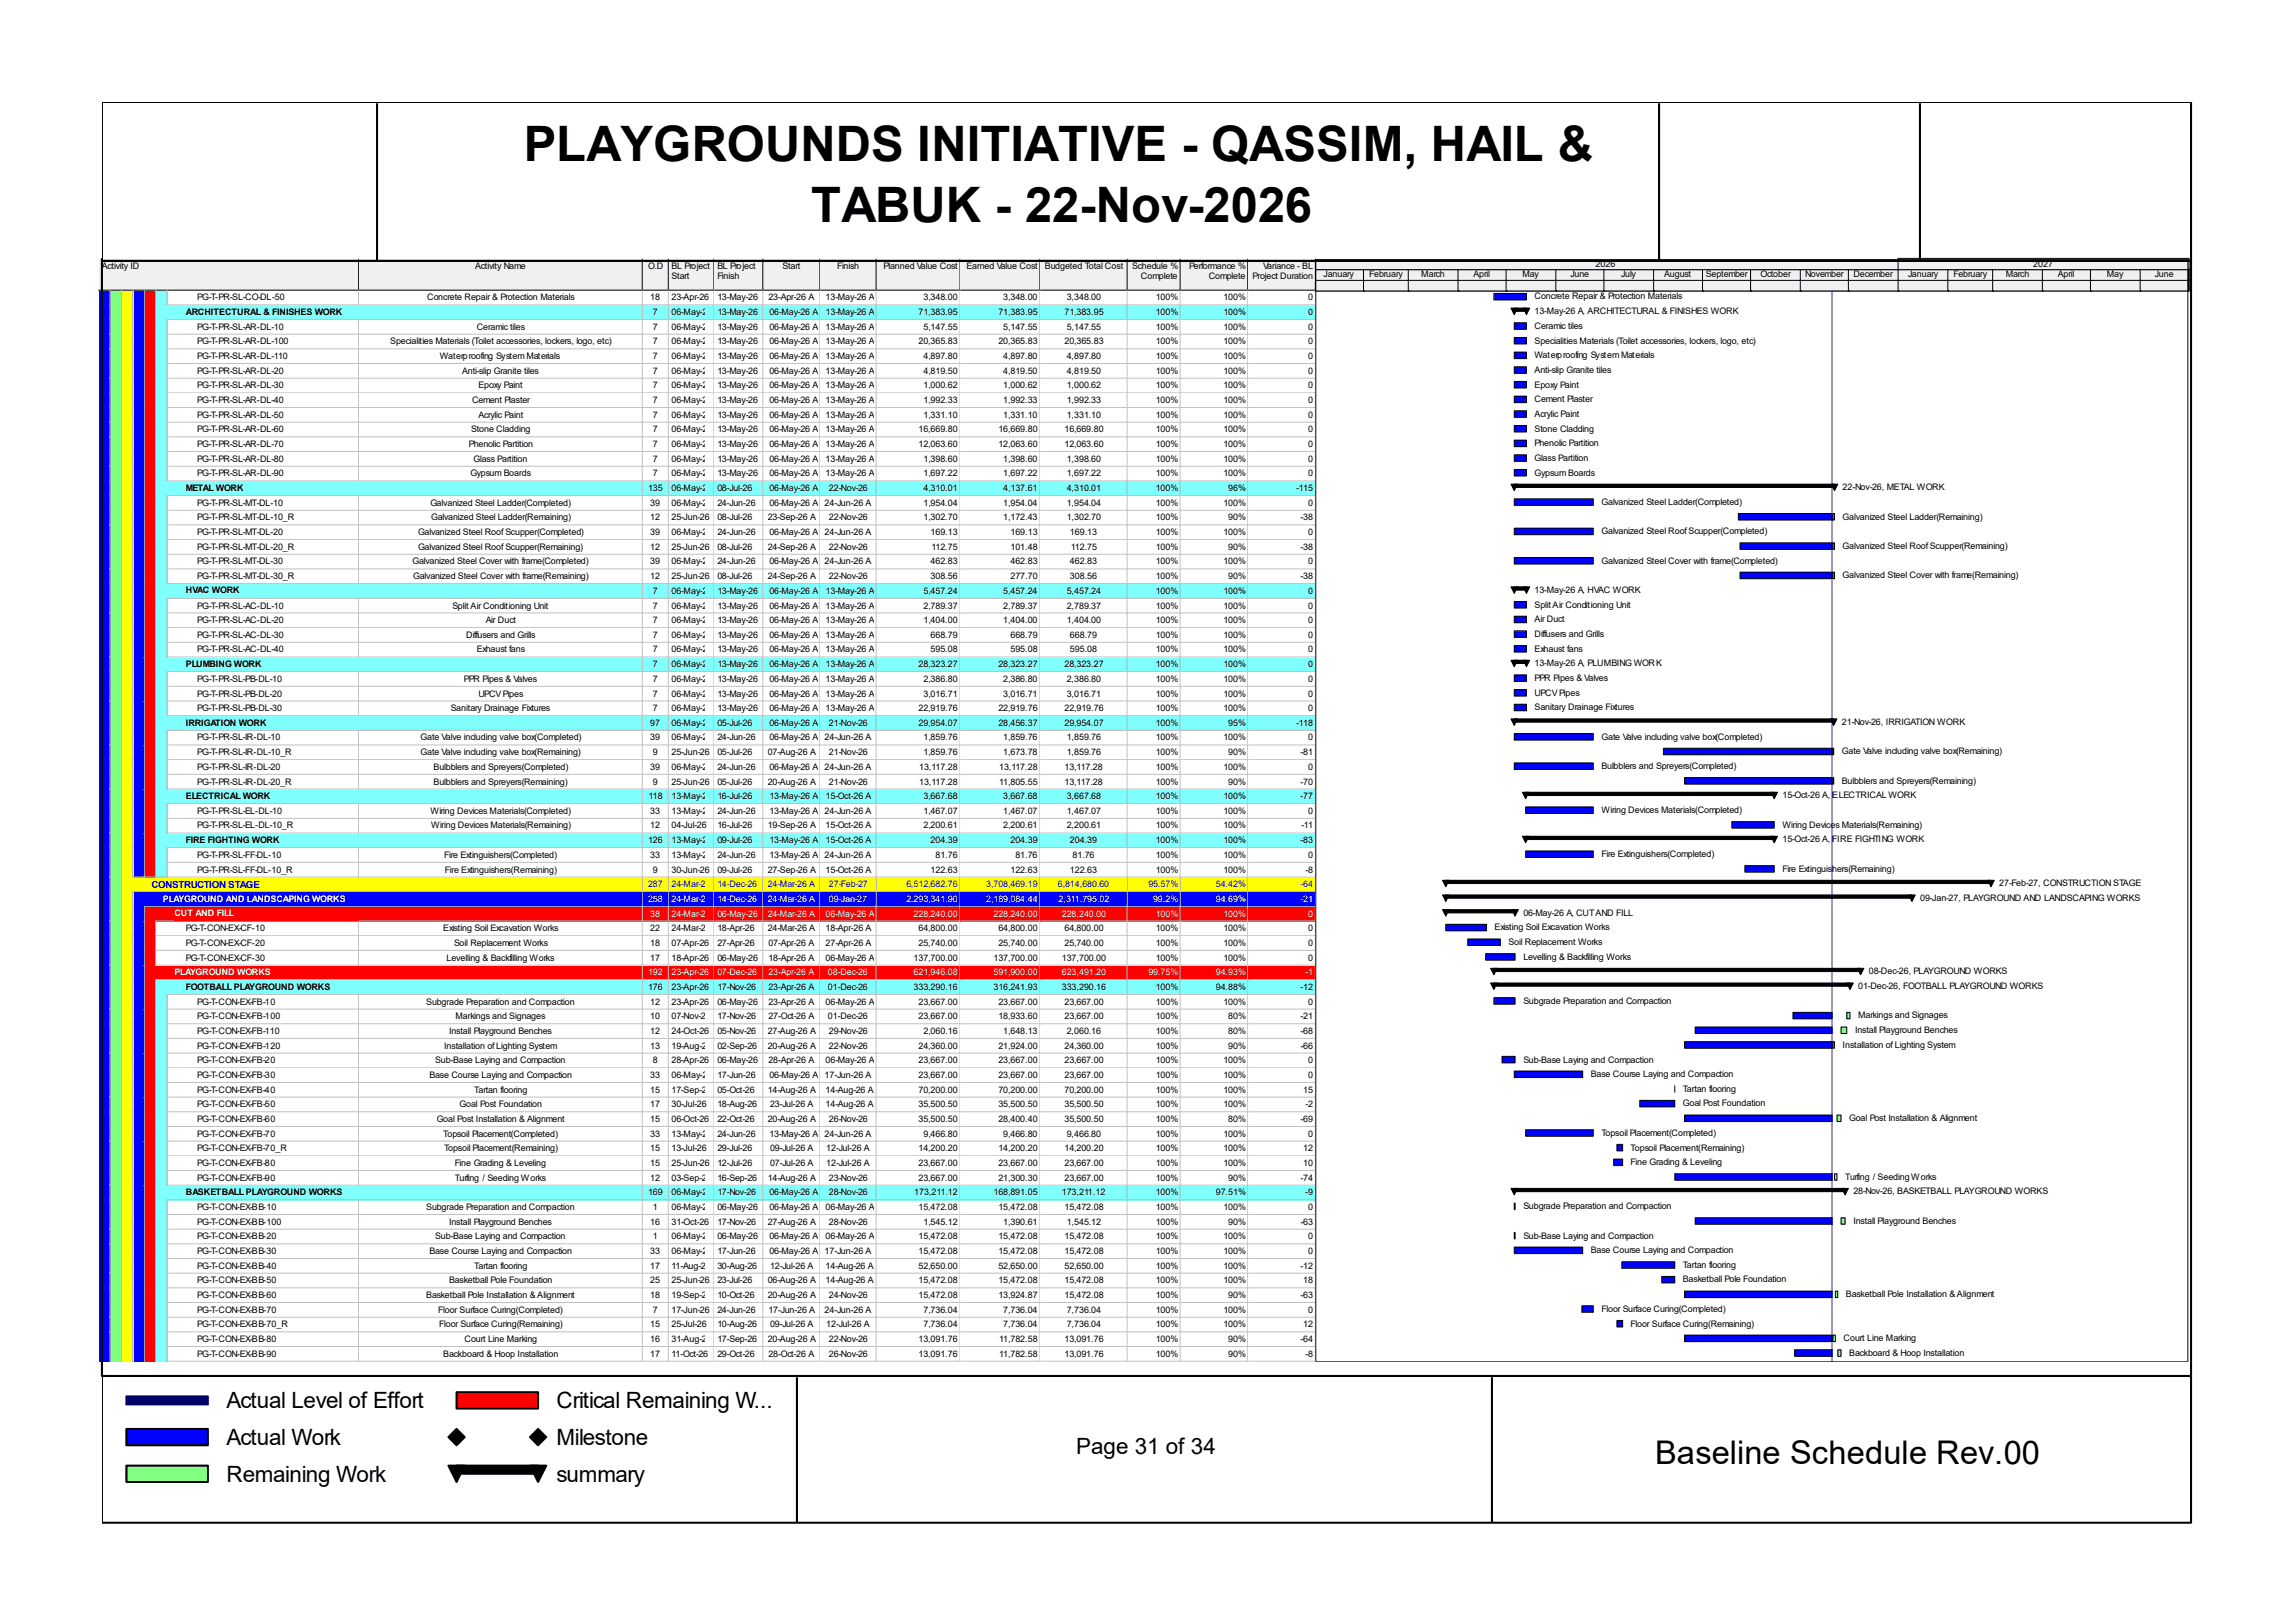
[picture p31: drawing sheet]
<svg xmlns="http://www.w3.org/2000/svg" width="297mm" height="210mm" viewBox="0 0 297 210" stroke-linecap="round" stroke-linejoin="round" font-family="sans-serif">
<defs><g id="words">
<g font-size="6.3">
<text x="67.8" y="20.8">PLAYGROUNDS INITIATIVE - QASSIM, HAIL &amp;</text>
<text x="105" y="28.7">TABUK - 22-Nov-2026</text>
</g>
<text font-size="4.2" x="214.2" y="189.4">Baseline Schedule Rev.00</text>
<g font-size="2.9">
<text x="29.3" y="182.2">Actual Level of Effort</text>
<text x="72" y="182.2">Critical Remaining W...</text>
<text x="29.3" y="187">Actual Work</text>
<text x="29.3" y="191.8">Remaining Work</text>
<text x="72" y="187">Milestone</text>
<text x="72" y="191.8">summary</text>
<text x="139.3" y="188.1">Page 31 of 34</text>
</g>
<text font-size="1.3" fill="#00f" x="19.6" y="114.9">CONSTRUCTION STAGE</text>
<g font-size="1.2">
<text x="13.2" y="34.8">Activity ID</text>
<text x="61.5" y="34.8">Activity Name</text>
<text x="83.9" y="34.8">O.D</text>
<text x="86.9" y="34.8">BL Project</text>
<text x="92.8" y="34.8">BL Project</text>
<text x="101.3" y="34.8">Start</text>
<text x="108.3" y="34.8">Finish</text>
<text x="114.3" y="34.8">Planned Value Cost</text>
<text x="125.1" y="34.8">Earned Value Cost</text>
<text x="135.2" y="34.8">Budgeted Total Cost</text>
<text x="146.5" y="34.8">Schedule %</text>
<text x="153.9" y="34.8">Performance %</text>
<text x="163.5" y="34.8">Variance - BL</text>
<text x="171.3" y="35.9">January</text>
<text x="177.2" y="35.9">February</text>
<text x="183.9" y="35.9">March</text>
<text x="190.7" y="35.9">April</text>
<text x="197" y="35.9">May</text>
<text x="203.2" y="35.9">June</text>
<text x="206.5" y="34.5">2026</text>
<text x="209.8" y="35.9">July</text>
<text x="215.4" y="35.9">August</text>
<text x="220.8" y="35.9">September</text>
<text x="227.8" y="35.9">October</text>
<text x="233.6" y="35.9">November</text>
<text x="239.9" y="35.9">December</text>
<text x="246.9" y="35.9">January</text>
<text x="252.8" y="35.9">February</text>
<text x="259.6" y="35.9">March</text>
<text x="263.1" y="34.5">2027</text>
<text x="266.3" y="35.9">April</text>
<text x="272.7" y="35.9">May</text>
<text x="278.8" y="35.9">June</text>
<text x="24" y="40.7">ARCHITECTURAL &amp; FINISHES WORK</text>
<text x="25.5" y="38.9">PG-T-PR-SL-CO-DL-50</text>
<text x="55.3" y="38.9">Concrete Repair &amp; Protection Materials</text>
<text x="84.2" y="38.9">18</text>
<text x="84.5" y="40.8">7</text>
<text x="86.9" y="36.1">Start</text>
<text x="86.9" y="38.9">23-Apr-26</text>
<text x="86.9" y="40.8">06-May-26</text>
<text x="92.8" y="36.1">Finish</text>
<text x="92.8" y="38.9">13-May-26</text>
<text x="92.8" y="40.8">13-May-26</text>
<text x="99.4" y="38.9">23-Apr-26 A</text>
<text x="99.6" y="40.8">06-May-26 A</text>
<text x="106.8" y="38.9">13-May-26 A</text>
<text x="106.8" y="40.8">13-May-26 A</text>
<text x="118.9" y="40.8">71,383.95</text>
<text x="119.5" y="38.9">3,348.00</text>
<text x="129.2" y="40.8">71,383.95</text>
<text x="129.8" y="38.9">3,348.00</text>
<text x="137.8" y="40.8">71,383.95</text>
<text x="138" y="38.9">3,348.00</text>
<text x="147.7" y="36.1">Complete</text>
<text x="149.6" y="38.9">100%</text>
<text x="149.6" y="40.8">100%</text>
<text x="156.4" y="36.1">Complete</text>
<text x="158.3" y="38.9">100%</text>
<text x="158.3" y="40.8">100%</text>
<text x="162.1" y="36.1">Project Duration</text>
<text x="169.3" y="38.9">0</text>
<text x="169.3" y="40.8">0</text>
<text x="198.6" y="38.7">Concrete Repair &amp; Protection Materials</text>
<text x="198.6" y="40.6">13-May-26 A, ARCHITECTURAL &amp; FINISHES WORK</text>
<text x="25.5" y="42.7">PG-T-PR-SL-AR-DL-10</text>
<text x="25.5" y="44.6">PG-T-PR-SL-AR-DL-100</text>
<text x="25.5" y="46.4">PG-T-PR-SL-AR-DL-110</text>
<text x="50.5" y="44.6">Specialities Materials (Toilet accessories, lockers, logo, etc)</text>
<text x="56.9" y="46.4">Waterproofing System Materials</text>
<text x="61.7" y="42.7">Ceramic tiles</text>
<text x="84.5" y="42.7">7</text>
<text x="84.5" y="44.6">7</text>
<text x="84.5" y="46.4">7</text>
<text x="86.9" y="42.7">06-May-26</text>
<text x="86.9" y="44.6">06-May-26</text>
<text x="86.9" y="46.4">06-May-26</text>
<text x="92.8" y="42.7">13-May-26</text>
<text x="92.8" y="44.6">13-May-26</text>
<text x="92.8" y="46.4">13-May-26</text>
<text x="99.6" y="42.7">06-May-26 A</text>
<text x="99.6" y="44.6">06-May-26 A</text>
<text x="99.6" y="46.4">06-May-26 A</text>
<text x="106.8" y="42.7">13-May-26 A</text>
<text x="106.8" y="44.6">13-May-26 A</text>
<text x="106.8" y="46.4">13-May-26 A</text>
<text x="118.9" y="44.6">20,365.83</text>
<text x="119.5" y="42.7">5,147.55</text>
<text x="119.5" y="46.4">4,897.80</text>
<text x="129.2" y="44.6">20,365.83</text>
<text x="129.8" y="42.7">5,147.55</text>
<text x="129.8" y="46.4">4,897.80</text>
<text x="137.8" y="44.6">20,365.83</text>
<text x="138" y="42.7">5,147.55</text>
<text x="138" y="46.4">4,897.80</text>
<text x="149.6" y="42.7">100%</text>
<text x="149.6" y="44.6">100%</text>
<text x="149.6" y="46.4">100%</text>
<text x="158.3" y="42.7">100%</text>
<text x="158.3" y="44.6">100%</text>
<text x="158.3" y="46.4">100%</text>
<text x="169.3" y="42.7">0</text>
<text x="169.3" y="44.6">0</text>
<text x="169.3" y="46.4">0</text>
<text x="198.6" y="42.5">Ceramic tiles</text>
<text x="198.6" y="44.4">Specialities Materials (Toilet accessories, lockers, logo, etc)</text>
<text x="198.6" y="46.4">Waterproofing System Materials</text>
<text x="25.5" y="48.3">PG-T-PR-SL-AR-DL-20</text>
<text x="25.5" y="50.2">PG-T-PR-SL-AR-DL-30</text>
<text x="25.5" y="52.2">PG-T-PR-SL-AR-DL-40</text>
<text x="59.8" y="48.3">Anti-slip Granite tiles</text>
<text x="61.1" y="52.2">Cement Plaster</text>
<text x="61.9" y="50.2">Epoxy Paint</text>
<text x="84.5" y="48.3">7</text>
<text x="84.5" y="50.2">7</text>
<text x="84.5" y="52.2">7</text>
<text x="86.9" y="48.3">06-May-26</text>
<text x="86.9" y="50.2">06-May-26</text>
<text x="86.9" y="52.2">06-May-26</text>
<text x="92.8" y="48.3">13-May-26</text>
<text x="92.8" y="50.2">13-May-26</text>
<text x="92.8" y="52.2">13-May-26</text>
<text x="99.6" y="48.3">06-May-26 A</text>
<text x="99.6" y="50.2">06-May-26 A</text>
<text x="99.6" y="52.2">06-May-26 A</text>
<text x="106.8" y="48.3">13-May-26 A</text>
<text x="106.8" y="50.2">13-May-26 A</text>
<text x="106.8" y="52.2">13-May-26 A</text>
<text x="119.5" y="48.3">4,819.50</text>
<text x="119.5" y="50.2">1,000.62</text>
<text x="119.5" y="52.2">1,992.33</text>
<text x="129.8" y="48.3">4,819.50</text>
<text x="129.8" y="50.2">1,000.62</text>
<text x="129.8" y="52.2">1,992.33</text>
<text x="138" y="48.3">4,819.50</text>
<text x="138" y="50.2">1,000.62</text>
<text x="138" y="52.2">1,992.33</text>
<text x="149.6" y="48.3">100%</text>
<text x="149.6" y="50.2">100%</text>
<text x="149.6" y="52.2">100%</text>
<text x="158.3" y="48.3">100%</text>
<text x="158.3" y="50.2">100%</text>
<text x="158.3" y="52.2">100%</text>
<text x="169.3" y="48.3">0</text>
<text x="169.3" y="50.2">0</text>
<text x="169.3" y="52.2">0</text>
<text x="198.6" y="48.3">Anti-slip Granite tiles</text>
<text x="198.6" y="50.2">Epoxy Paint</text>
<text x="198.6" y="52">Cement Plaster</text>
<text x="198.6" y="53.9">Acrylic Paint</text>
<text x="25.5" y="54.1">PG-T-PR-SL-AR-DL-50</text>
<text x="25.5" y="56">PG-T-PR-SL-AR-DL-60</text>
<text x="25.5" y="57.8">PG-T-PR-SL-AR-DL-70</text>
<text x="25.5" y="59.7">PG-T-PR-SL-AR-DL-80</text>
<text x="60.7" y="57.8">Phenolic Partition</text>
<text x="61" y="56">Stone Cladding</text>
<text x="61.3" y="59.7">Glass Partition</text>
<text x="61.9" y="54.1">Acrylic Paint</text>
<text x="84.5" y="54.1">7</text>
<text x="84.5" y="56">7</text>
<text x="84.5" y="57.8">7</text>
<text x="84.5" y="59.7">7</text>
<text x="86.9" y="54.1">06-May-26</text>
<text x="86.9" y="56">06-May-26</text>
<text x="86.9" y="57.8">06-May-26</text>
<text x="86.9" y="59.7">06-May-26</text>
<text x="92.8" y="54.1">13-May-26</text>
<text x="92.8" y="56">13-May-26</text>
<text x="92.8" y="57.8">13-May-26</text>
<text x="92.8" y="59.7">13-May-26</text>
<text x="99.6" y="54.1">06-May-26 A</text>
<text x="99.6" y="56">06-May-26 A</text>
<text x="99.6" y="57.8">06-May-26 A</text>
<text x="99.6" y="59.7">06-May-26 A</text>
<text x="106.8" y="54.1">13-May-26 A</text>
<text x="106.8" y="56">13-May-26 A</text>
<text x="106.8" y="57.8">13-May-26 A</text>
<text x="106.8" y="59.7">13-May-26 A</text>
<text x="118.9" y="56">16,669.80</text>
<text x="118.9" y="57.8">12,063.60</text>
<text x="119.5" y="54.1">1,331.10</text>
<text x="119.5" y="59.7">1,398.60</text>
<text x="129.2" y="56">16,669.80</text>
<text x="129.2" y="57.8">12,063.60</text>
<text x="129.8" y="54.1">1,331.10</text>
<text x="129.8" y="59.7">1,398.60</text>
<text x="137.8" y="56">16,669.80</text>
<text x="137.8" y="57.8">12,063.60</text>
<text x="138" y="54.1">1,331.10</text>
<text x="138" y="59.7">1,398.60</text>
<text x="149.6" y="54.1">100%</text>
<text x="149.6" y="56">100%</text>
<text x="149.6" y="57.8">100%</text>
<text x="149.6" y="59.7">100%</text>
<text x="158.3" y="54.1">100%</text>
<text x="158.3" y="56">100%</text>
<text x="158.3" y="57.8">100%</text>
<text x="158.3" y="59.7">100%</text>
<text x="169.3" y="54.1">0</text>
<text x="169.3" y="56">0</text>
<text x="169.3" y="57.8">0</text>
<text x="169.3" y="59.7">0</text>
<text x="198.6" y="55.8">Stone Cladding</text>
<text x="198.6" y="57.7">Phenolic Partition</text>
<text x="198.6" y="59.6">Glass Partition</text>
<text x="24" y="63.5">METAL WORK</text>
<text x="25.5" y="61.6">PG-T-PR-SL-AR-DL-90</text>
<text x="25.5" y="65.4">PG-T-PR-SL-MT-DL-10</text>
<text x="55.7" y="65.4">Galvanized Steel Ladder(Completed)</text>
<text x="60.9" y="61.6">Gypsum Boards</text>
<text x="83.9" y="63.5">135</text>
<text x="84.2" y="65.4">39</text>
<text x="84.5" y="61.6">7</text>
<text x="86.9" y="61.6">06-May-26</text>
<text x="86.9" y="63.5">06-May-26</text>
<text x="86.9" y="65.4">06-May-26</text>
<text x="92.8" y="61.6">13-May-26</text>
<text x="92.8" y="63.5">08-Jul-26</text>
<text x="92.8" y="65.4">24-Jun-26</text>
<text x="99.6" y="61.6">06-May-26 A</text>
<text x="99.6" y="63.5">06-May-26 A</text>
<text x="99.6" y="65.4">06-May-26 A 24-Jun-26 A</text>
<text x="106.8" y="61.6">13-May-26 A</text>
<text x="107.3" y="63.5">22-Nov-26</text>
<text x="119.5" y="61.6">1,697.22</text>
<text x="119.5" y="63.5">4,310.01</text>
<text x="119.5" y="65.4">1,954.04</text>
<text x="129.8" y="61.6">1,697.22</text>
<text x="129.8" y="63.5">4,137.61</text>
<text x="129.8" y="65.4">1,954.04</text>
<text x="138" y="61.6">1,697.22</text>
<text x="138" y="63.5">4,310.01</text>
<text x="138" y="65.4">1,954.04</text>
<text x="149.6" y="61.6">100%</text>
<text x="149.6" y="63.5">100%</text>
<text x="149.6" y="65.4">100%</text>
<text x="158.3" y="61.6">100%</text>
<text x="158.3" y="65.4">100%</text>
<text x="159" y="63.5">96%</text>
<text x="167.8" y="63.5">-115</text>
<text x="169.3" y="61.6">0</text>
<text x="169.3" y="65.4">0</text>
<text x="198.6" y="61.6">Gypsum Boards</text>
<text x="207.3" y="65.3">Galvanized Steel Ladder(Completed)</text>
<text x="238.5" y="63.4">22-Nov-26, METAL WORK</text>
<text x="25.5" y="67.4">PG-T-PR-SL-MT-DL-10_R</text>
<text x="25.5" y="69.3">PG-T-PR-SL-MT-DL-20</text>
<text x="25.5" y="71.1">PG-T-PR-SL-MT-DL-20_R</text>
<text x="54.1" y="69.3">Galvanized Steel Roof Scupper(Completed)</text>
<text x="54.1" y="71.1">Galvanized Steel Roof Scupper(Remaining)</text>
<text x="55.8" y="67.4">Galvanized Steel Ladder(Remaining)</text>
<text x="84.2" y="67.4">12</text>
<text x="84.2" y="69.3">39</text>
<text x="84.2" y="71.1">12</text>
<text x="86.9" y="67.4">25-Jun-26</text>
<text x="86.9" y="69.3">06-May-26</text>
<text x="86.9" y="71.1">25-Jun-26</text>
<text x="92.8" y="67.4">08-Jul-26</text>
<text x="92.8" y="69.3">24-Jun-26</text>
<text x="92.8" y="71.1">08-Jul-26</text>
<text x="99.4" y="67.4">23-Sep-26 A</text>
<text x="99.4" y="71.1">24-Sep-26 A</text>
<text x="99.6" y="69.3">06-May-26 A 24-Jun-26 A</text>
<text x="107.3" y="67.4">22-Nov-26</text>
<text x="107.3" y="71.1">22-Nov-26</text>
<text x="119.5" y="67.4">1,302.70</text>
<text x="120.4" y="69.3">169.13</text>
<text x="120.6" y="71.1">112.75</text>
<text x="129.8" y="67.4">1,172.43</text>
<text x="130.8" y="69.3">169.13</text>
<text x="130.8" y="71.1">101.48</text>
<text x="138" y="67.4">1,302.70</text>
<text x="138.5" y="69.3">169.13</text>
<text x="138.6" y="71.1">112.75</text>
<text x="149.6" y="67.4">100%</text>
<text x="149.6" y="69.3">100%</text>
<text x="149.6" y="71.1">100%</text>
<text x="158.3" y="69.3">100%</text>
<text x="159" y="67.4">90%</text>
<text x="159" y="71.1">90%</text>
<text x="168.3" y="67.4">-38</text>
<text x="168.3" y="71.1">-38</text>
<text x="169.3" y="69.3">0</text>
<text x="207.3" y="69.1">Galvanized Steel Roof Scupper(Completed)</text>
<text x="238.5" y="67.2">Galvanized Steel Ladder(Remaining)</text>
<text x="238.5" y="71">Galvanized Steel Roof Scupper(Remaining)</text>
<text x="24" y="76.8">HVAC WORK</text>
<text x="25.5" y="73">PG-T-PR-SL-MT-DL-30</text>
<text x="25.5" y="74.9">PG-T-PR-SL-MT-DL-30_R</text>
<text x="53.4" y="73">Galvanized Steel Cover with frame(Completed)</text>
<text x="53.5" y="74.9">Galvanized Steel Cover with frame(Remaining)</text>
<text x="84.2" y="73">39</text>
<text x="84.2" y="74.9">12</text>
<text x="84.5" y="76.8">7</text>
<text x="86.9" y="73">06-May-26</text>
<text x="86.9" y="74.9">25-Jun-26</text>
<text x="86.9" y="76.8">06-May-26</text>
<text x="92.8" y="73">24-Jun-26</text>
<text x="92.8" y="74.9">08-Jul-26</text>
<text x="92.8" y="76.8">13-May-26</text>
<text x="99.4" y="74.9">24-Sep-26 A</text>
<text x="99.6" y="73">06-May-26 A 24-Jun-26 A</text>
<text x="99.6" y="76.8">06-May-26 A</text>
<text x="106.8" y="76.8">13-May-26 A</text>
<text x="107.3" y="74.9">22-Nov-26</text>
<text x="119.5" y="76.8">5,457.24</text>
<text x="120.4" y="73">462.83</text>
<text x="120.4" y="74.9">308.56</text>
<text x="129.8" y="76.8">5,457.24</text>
<text x="130.8" y="73">462.83</text>
<text x="130.8" y="74.9">277.70</text>
<text x="138" y="76.8">5,457.24</text>
<text x="138.5" y="73">462.83</text>
<text x="138.5" y="74.9">308.56</text>
<text x="149.6" y="73">100%</text>
<text x="149.6" y="74.9">100%</text>
<text x="149.6" y="76.8">100%</text>
<text x="158.3" y="73">100%</text>
<text x="158.3" y="76.8">100%</text>
<text x="159" y="74.9">90%</text>
<text x="168.3" y="74.9">-38</text>
<text x="169.3" y="73">0</text>
<text x="169.3" y="76.8">0</text>
<text x="198.6" y="76.7">13-May-26 A, HVAC WORK</text>
<text x="207.3" y="72.9">Galvanized Steel Cover with frame(Completed)</text>
<text x="238.5" y="74.8">Galvanized Steel Cover with frame(Remaining)</text>
<text x="25.5" y="78.7">PG-T-PR-SL-AC-DL-10</text>
<text x="25.5" y="80.6">PG-T-PR-SL-AC-DL-20</text>
<text x="25.5" y="82.5">PG-T-PR-SL-AC-DL-30</text>
<text x="58.5" y="78.7">Split Air Conditioning Unit</text>
<text x="60.3" y="82.5">Diffusers and Grills</text>
<text x="62.9" y="80.6">Air Duct</text>
<text x="84.5" y="78.7">7</text>
<text x="84.5" y="80.6">7</text>
<text x="84.5" y="82.5">7</text>
<text x="86.9" y="78.7">06-May-26</text>
<text x="86.9" y="80.6">06-May-26</text>
<text x="86.9" y="82.5">06-May-26</text>
<text x="92.8" y="78.7">13-May-26</text>
<text x="92.8" y="80.6">13-May-26</text>
<text x="92.8" y="82.5">13-May-26</text>
<text x="99.6" y="78.7">06-May-26 A</text>
<text x="99.6" y="80.6">06-May-26 A</text>
<text x="99.6" y="82.5">06-May-26 A</text>
<text x="106.8" y="78.7">13-May-26 A</text>
<text x="106.8" y="80.6">13-May-26 A</text>
<text x="106.8" y="82.5">13-May-26 A</text>
<text x="119.5" y="78.7">2,789.37</text>
<text x="119.5" y="80.6">1,404.00</text>
<text x="120.4" y="82.5">668.79</text>
<text x="129.8" y="78.7">2,789.37</text>
<text x="129.8" y="80.6">1,404.00</text>
<text x="130.8" y="82.5">668.79</text>
<text x="138" y="78.7">2,789.37</text>
<text x="138" y="80.6">1,404.00</text>
<text x="138.5" y="82.5">668.79</text>
<text x="149.6" y="78.7">100%</text>
<text x="149.6" y="80.6">100%</text>
<text x="149.6" y="82.5">100%</text>
<text x="158.3" y="78.7">100%</text>
<text x="158.3" y="80.6">100%</text>
<text x="158.3" y="82.5">100%</text>
<text x="169.3" y="78.7">0</text>
<text x="169.3" y="80.6">0</text>
<text x="169.3" y="82.5">0</text>
<text x="198.6" y="78.6">Split Air Conditioning Unit</text>
<text x="198.6" y="80.5">Air Duct</text>
<text x="198.6" y="82.4">Diffusers and Grills</text>
<text x="24" y="86.3">PLUMBING WORK</text>
<text x="25.5" y="84.4">PG-T-PR-SL-AC-DL-40</text>
<text x="25.5" y="88.2">PG-T-PR-SL-PB-DL-10</text>
<text x="60" y="88.2">PPR Pipes &amp; Valves</text>
<text x="61.7" y="84.4">Exhaust fans</text>
<text x="84.5" y="84.4">7</text>
<text x="84.5" y="86.3">7</text>
<text x="84.5" y="88.2">7</text>
<text x="86.9" y="84.4">06-May-26</text>
<text x="86.9" y="86.3">06-May-26</text>
<text x="86.9" y="88.2">06-May-26</text>
<text x="92.8" y="84.4">13-May-26</text>
<text x="92.8" y="86.3">13-May-26</text>
<text x="92.8" y="88.2">13-May-26</text>
<text x="99.6" y="84.4">06-May-26 A</text>
<text x="99.6" y="86.3">06-May-26 A</text>
<text x="99.6" y="88.2">06-May-26 A</text>
<text x="106.8" y="84.4">13-May-26 A</text>
<text x="106.8" y="86.3">13-May-26 A</text>
<text x="106.8" y="88.2">13-May-26 A</text>
<text x="118.9" y="86.3">28,323.27</text>
<text x="119.5" y="88.2">2,386.80</text>
<text x="120.4" y="84.4">595.08</text>
<text x="129.2" y="86.3">28,323.27</text>
<text x="129.8" y="88.2">2,386.80</text>
<text x="130.8" y="84.4">595.08</text>
<text x="137.8" y="86.3">28,323.27</text>
<text x="138" y="88.2">2,386.80</text>
<text x="138.5" y="84.4">595.08</text>
<text x="149.6" y="84.4">100%</text>
<text x="149.6" y="86.3">100%</text>
<text x="149.6" y="88.2">100%</text>
<text x="158.3" y="84.4">100%</text>
<text x="158.3" y="86.3">100%</text>
<text x="158.3" y="88.2">100%</text>
<text x="169.3" y="84.4">0</text>
<text x="169.3" y="86.3">0</text>
<text x="169.3" y="88.2">0</text>
<text x="198.6" y="84.3">Exhaust fans</text>
<text x="198.6" y="86.2">13-May-26 A, PLUMBING WORK</text>
<text x="198.6" y="88.1">PPR Pipes &amp; Valves</text>
<text x="24" y="93.9">IRRIGATION WORK</text>
<text x="25.5" y="90.1">PG-T-PR-SL-PB-DL-20</text>
<text x="25.5" y="92">PG-T-PR-SL-PB-DL-30</text>
<text x="25.5" y="95.8">PG-T-PR-SL-IR-DL-10</text>
<text x="54.4" y="95.8">Gate Valve including valve box(Completed)</text>
<text x="58.3" y="92">Sanitary Drainage Fixtures</text>
<text x="61.9" y="90.1">UPCV Pipes</text>
<text x="84.2" y="93.9">97</text>
<text x="84.2" y="95.8">39</text>
<text x="84.5" y="90.1">7</text>
<text x="84.5" y="92">7</text>
<text x="86.9" y="90.1">06-May-26</text>
<text x="86.9" y="92">06-May-26</text>
<text x="86.9" y="93.9">06-May-26</text>
<text x="86.9" y="95.8">06-May-26</text>
<text x="92.8" y="90.1">13-May-26</text>
<text x="92.8" y="92">13-May-26</text>
<text x="92.8" y="93.9">05-Jul-26</text>
<text x="92.8" y="95.8">24-Jun-26</text>
<text x="99.6" y="90.1">06-May-26 A</text>
<text x="99.6" y="92">06-May-26 A</text>
<text x="99.6" y="93.9">06-May-26 A</text>
<text x="99.6" y="95.8">06-May-26 A 24-Jun-26 A</text>
<text x="106.8" y="90.1">13-May-26 A</text>
<text x="106.8" y="92">13-May-26 A</text>
<text x="107.3" y="93.9">21-Nov-26</text>
<text x="118.9" y="92">22,919.76</text>
<text x="118.9" y="93.9">29,954.07</text>
<text x="119.5" y="90.1">3,016.71</text>
<text x="119.5" y="95.8">1,859.76</text>
<text x="129.2" y="92">22,919.76</text>
<text x="129.2" y="93.9">28,456.37</text>
<text x="129.8" y="90.1">3,016.71</text>
<text x="129.8" y="95.8">1,859.76</text>
<text x="137.8" y="92">22,919.76</text>
<text x="137.8" y="93.9">29,954.07</text>
<text x="138" y="90.1">3,016.71</text>
<text x="138" y="95.8">1,859.76</text>
<text x="149.6" y="90.1">100%</text>
<text x="149.6" y="92">100%</text>
<text x="149.6" y="93.9">100%</text>
<text x="149.6" y="95.8">100%</text>
<text x="158.3" y="90.1">100%</text>
<text x="158.3" y="92">100%</text>
<text x="158.3" y="95.8">100%</text>
<text x="159" y="93.9">95%</text>
<text x="167.8" y="93.9">-118</text>
<text x="169.3" y="90.1">0</text>
<text x="169.3" y="92">0</text>
<text x="169.3" y="95.8">0</text>
<text x="198.6" y="90">UPCV Pipes</text>
<text x="198.6" y="91.9">Sanitary Drainage Fixtures</text>
<text x="207.3" y="95.7">Gate Valve including valve box(Completed)</text>
<text x="238.4" y="93.8">21-Nov-26, IRRIGATION WORK</text>
<text x="25.5" y="97.7">PG-T-PR-SL-IR-DL-10_R</text>
<text x="25.5" y="99.6">PG-T-PR-SL-IR-DL-20</text>
<text x="25.5" y="101.5">PG-T-PR-SL-IR-DL-20_R</text>
<text x="54.4" y="97.7">Gate Valve including valve box(Remaining)</text>
<text x="56.1" y="99.6">Bulbblers and Spreyers(Completed)</text>
<text x="56.1" y="101.5">Bulbblers and Spreyers(Remaining)</text>
<text x="84.2" y="99.6">39</text>
<text x="84.5" y="97.7">9</text>
<text x="84.5" y="101.5">9</text>
<text x="86.9" y="97.7">25-Jun-26</text>
<text x="86.9" y="99.6">06-May-26</text>
<text x="86.9" y="101.5">25-Jun-26</text>
<text x="92.8" y="97.7">05-Jul-26</text>
<text x="92.8" y="99.6">24-Jun-26</text>
<text x="92.8" y="101.5">05-Jul-26</text>
<text x="99.4" y="97.7">07-Aug-26 A</text>
<text x="99.4" y="101.5">20-Aug-26 A</text>
<text x="99.6" y="99.6">06-May-26 A 24-Jun-26 A</text>
<text x="107.3" y="97.7">21-Nov-26</text>
<text x="107.3" y="101.5">21-Nov-26</text>
<text x="119" y="99.6">13,117.28</text>
<text x="119" y="101.5">13,117.28</text>
<text x="119.5" y="97.7">1,859.76</text>
<text x="129.3" y="99.6">13,117.28</text>
<text x="129.3" y="101.5">11,805.55</text>
<text x="129.8" y="97.7">1,673.78</text>
<text x="137.8" y="99.6">13,117.28</text>
<text x="137.8" y="101.5">13,117.28</text>
<text x="138" y="97.7">1,859.76</text>
<text x="149.6" y="97.7">100%</text>
<text x="149.6" y="99.6">100%</text>
<text x="149.6" y="101.5">100%</text>
<text x="158.3" y="99.6">100%</text>
<text x="159" y="97.7">90%</text>
<text x="159" y="101.5">90%</text>
<text x="168.3" y="97.7">-81</text>
<text x="168.3" y="101.5">-70</text>
<text x="169.3" y="99.6">0</text>
<text x="207.3" y="99.5">Bulbblers and Spreyers(Completed)</text>
<text x="238.4" y="97.6">Gate Valve including valve box(Remaining)</text>
<text x="238.4" y="101.4">Bulbblers and Spreyers(Remaining)</text>
<text x="24" y="103.4">ELECTRICAL WORK</text>
<text x="25.5" y="105.3">PG-T-PR-SL-EL-DL-10</text>
<text x="25.5" y="107.2">PG-T-PR-SL-EL-DL-10_R</text>
<text x="55.7" y="105.3">Wiring Devices Materials(Completed)</text>
<text x="55.8" y="107.2">Wiring Devices Materials(Remaining)</text>
<text x="83.9" y="103.4">118</text>
<text x="84.2" y="105.3">33</text>
<text x="84.2" y="107.2">12</text>
<text x="86.9" y="103.4">13-May-26</text>
<text x="86.9" y="105.3">13-May-26</text>
<text x="86.9" y="107.2">04-Jul-26</text>
<text x="92.8" y="103.4">16-Jul-26</text>
<text x="92.8" y="105.3">24-Jun-26</text>
<text x="92.8" y="107.2">16-Jul-26</text>
<text x="99.4" y="107.2">19-Sep-26 A</text>
<text x="99.6" y="103.4">13-May-26 A</text>
<text x="99.6" y="105.3">13-May-26 A 24-Jun-26 A</text>
<text x="106.8" y="103.4">15-Oct-26 A</text>
<text x="106.8" y="107.2">15-Oct-26 A</text>
<text x="119.5" y="103.4">3,667.68</text>
<text x="119.5" y="105.3">1,467.07</text>
<text x="119.5" y="107.2">2,200.61</text>
<text x="129.8" y="103.4">3,667.68</text>
<text x="129.8" y="105.3">1,467.07</text>
<text x="129.8" y="107.2">2,200.61</text>
<text x="138" y="103.4">3,667.68</text>
<text x="138" y="105.3">1,467.07</text>
<text x="138" y="107.2">2,200.61</text>
<text x="149.6" y="103.4">100%</text>
<text x="149.6" y="105.3">100%</text>
<text x="149.6" y="107.2">100%</text>
<text x="158.3" y="103.4">100%</text>
<text x="158.3" y="105.3">100%</text>
<text x="158.3" y="107.2">100%</text>
<text x="168.3" y="103.4">-77</text>
<text x="168.4" y="107.2">-11</text>
<text x="169.3" y="105.3">0</text>
<text x="207.3" y="105.2">Wiring Devices Materials(Completed)</text>
<text x="230.7" y="103.3">15-Oct-26 A, ELECTRICAL WORK</text>
<text x="230.7" y="107.1">Wiring Devices Materials(Remaining)</text>
<text x="24" y="109.1">FIRE FIGHTING WORK</text>
<text x="25.5" y="111">PG-T-PR-SL-FF-DL-10</text>
<text x="25.5" y="112.9">PG-T-PR-SL-FF-DL-10_R</text>
<text x="57.5" y="111">Fire Extinguishers(Completed)</text>
<text x="57.6" y="112.9">Fire Extinguishers(Remaining)</text>
<text x="83.9" y="109.1">126</text>
<text x="84.2" y="111">33</text>
<text x="84.5" y="112.9">9</text>
<text x="86.9" y="109.1">13-May-26</text>
<text x="86.9" y="111">13-May-26</text>
<text x="86.9" y="112.9">30-Jun-26</text>
<text x="92.8" y="109.1">09-Jul-26</text>
<text x="92.8" y="111">24-Jun-26</text>
<text x="92.8" y="112.9">09-Jul-26</text>
<text x="99.4" y="112.9">27-Sep-26 A</text>
<text x="99.6" y="109.1">13-May-26 A</text>
<text x="99.6" y="111">13-May-26 A 24-Jun-26 A</text>
<text x="106.8" y="109.1">15-Oct-26 A</text>
<text x="106.8" y="112.9">15-Oct-26 A</text>
<text x="120.4" y="109.1">204.39</text>
<text x="120.4" y="112.9">122.63</text>
<text x="121.1" y="111">81.76</text>
<text x="130.8" y="109.1">204.39</text>
<text x="130.8" y="112.9">122.63</text>
<text x="131.4" y="111">81.76</text>
<text x="138.5" y="109.1">204.39</text>
<text x="138.5" y="112.9">122.63</text>
<text x="138.8" y="111">81.76</text>
<text x="149.6" y="109.1">100%</text>
<text x="149.6" y="111">100%</text>
<text x="149.6" y="112.9">100%</text>
<text x="158.3" y="109.1">100%</text>
<text x="158.3" y="111">100%</text>
<text x="158.3" y="112.9">100%</text>
<text x="168.3" y="109.1">-83</text>
<text x="169" y="112.9">-8</text>
<text x="169.3" y="111">0</text>
<text x="207.3" y="110.9">Fire Extinguishers(Completed)</text>
<text x="230.7" y="109">15-Oct-26 A, FIRE FIGHTING WORK</text>
<text x="230.7" y="112.8">Fire Extinguishers(Remaining)</text>
<text x="197.1" y="118.5">06-May-26 A, CUT AND FILL</text>
<text x="248.5" y="116.6">09-Jan-27, PLAYGROUND AND LANDSCAPING WORKS</text>
<text x="258.7" y="114.7">27-Feb-27, CONSTRUCTION STAGE</text>
<text x="24" y="120.5">PG-T-CON-EX-CF-10</text>
<text x="24" y="122.4">PG-T-CON-EX-CF-20</text>
<text x="24" y="124.3">PG-T-CON-EX-CF-30</text>
<text x="57.4" y="120.5">Existing Soil Excavation Works</text>
<text x="57.8" y="124.3">Levelling &amp; Backfilling Works</text>
<text x="58.8" y="122.4">Soil Replacement Works</text>
<text x="84.2" y="120.5">22</text>
<text x="84.2" y="122.4">18</text>
<text x="84.2" y="124.3">17</text>
<text x="86.9" y="120.5">24-Mar-26</text>
<text x="86.9" y="122.4">07-Apr-26</text>
<text x="86.9" y="124.3">18-Apr-26</text>
<text x="92.8" y="120.5">18-Apr-26</text>
<text x="92.8" y="122.4">27-Apr-26</text>
<text x="92.8" y="124.3">06-May-26</text>
<text x="99.4" y="120.5">24-Mar-26 A</text>
<text x="99.4" y="122.4">07-Apr-26 A</text>
<text x="99.4" y="124.3">18-Apr-26 A</text>
<text x="106.8" y="120.5">18-Apr-26 A</text>
<text x="106.8" y="122.4">27-Apr-26 A</text>
<text x="106.8" y="124.3">06-May-26 A</text>
<text x="118.2" y="124.3">137,700.00</text>
<text x="118.9" y="120.5">64,800.00</text>
<text x="118.9" y="122.4">25,740.00</text>
<text x="128.6" y="124.3">137,700.00</text>
<text x="129.2" y="120.5">64,800.00</text>
<text x="129.2" y="122.4">25,740.00</text>
<text x="137.4" y="124.3">137,700.00</text>
<text x="137.8" y="120.5">64,800.00</text>
<text x="137.8" y="122.4">25,740.00</text>
<text x="149.6" y="120.5">100%</text>
<text x="149.6" y="122.4">100%</text>
<text x="149.6" y="124.3">100%</text>
<text x="158.3" y="120.5">100%</text>
<text x="158.3" y="122.4">100%</text>
<text x="158.3" y="124.3">100%</text>
<text x="169.3" y="120.5">0</text>
<text x="169.3" y="122.4">0</text>
<text x="169.3" y="124.3">0</text>
<text x="193.4" y="120.4">Existing Soil Excavation Works</text>
<text x="195.2" y="122.3">Soil Replacement Works</text>
<text x="197.1" y="124.2">Levelling &amp; Backfilling Works</text>
<text x="24" y="128.1">FOOTBALL PLAYGROUND WORKS</text>
<text x="25.5" y="130">PG-T-CON-EX-FB-10</text>
<text x="25.5" y="131.9">PG-T-CON-EX-FB-100</text>
<text x="55.2" y="130">Subgrade Preparation and Compaction</text>
<text x="59" y="131.9">Markings and Signages</text>
<text x="83.9" y="128.1">176</text>
<text x="84.2" y="130">12</text>
<text x="84.2" y="131.9">10</text>
<text x="86.9" y="128.1">23-Apr-26</text>
<text x="86.9" y="130">23-Apr-26</text>
<text x="86.9" y="131.9">07-Nov-26</text>
<text x="92.8" y="128.1">17-Nov-26</text>
<text x="92.8" y="130">06-May-26</text>
<text x="92.8" y="131.9">17-Nov-26</text>
<text x="99.4" y="128.1">23-Apr-26 A</text>
<text x="99.4" y="130">23-Apr-26 A</text>
<text x="99.4" y="131.9">27-Oct-26 A</text>
<text x="106.8" y="130">06-May-26 A</text>
<text x="107.1" y="128.1">01-Dec-26</text>
<text x="107.1" y="131.9">01-Dec-26</text>
<text x="118.2" y="128.1">333,290.16</text>
<text x="118.9" y="130">23,667.00</text>
<text x="118.9" y="131.9">23,667.00</text>
<text x="128.6" y="128.1">316,241.93</text>
<text x="129.2" y="130">23,667.00</text>
<text x="129.2" y="131.9">18,933.60</text>
<text x="137.4" y="128.1">333,290.16</text>
<text x="137.8" y="130">23,667.00</text>
<text x="137.8" y="131.9">23,667.00</text>
<text x="149.6" y="128.1">100%</text>
<text x="149.6" y="130">100%</text>
<text x="149.6" y="131.9">100%</text>
<text x="157.4" y="128.1">94.88%</text>
<text x="158.3" y="130">100%</text>
<text x="159" y="131.9">80%</text>
<text x="168.3" y="128.1">-12</text>
<text x="168.3" y="131.9">-21</text>
<text x="169.3" y="130">0</text>
<text x="197.1" y="129.9">Subgrade Preparation and Compaction</text>
<text x="240.5" y="128">01-Dec-26, FOOTBALL PLAYGROUND WORKS</text>
<text x="240.5" y="131.8">Markings and Signages</text>
<text x="241.9" y="126.1">08-Dec-26, PLAYGROUND WORKS</text>
<text x="25.5" y="133.8">PG-T-CON-EX-FB-110</text>
<text x="25.5" y="135.7">PG-T-CON-EX-FB-120</text>
<text x="25.5" y="137.6">PG-T-CON-EX-FB-20</text>
<text x="56.3" y="137.6">Sub-Base Laying and Compaction</text>
<text x="57.5" y="135.7">Installation of Lighting System</text>
<text x="58.1" y="133.8">Install Playground Benches</text>
<text x="84.2" y="133.8">12</text>
<text x="84.2" y="135.7">13</text>
<text x="84.5" y="137.6">8</text>
<text x="86.9" y="133.8">24-Oct-26</text>
<text x="86.9" y="135.7">19-Aug-26</text>
<text x="86.9" y="137.6">28-Apr-26</text>
<text x="92.8" y="133.8">05-Nov-26</text>
<text x="92.8" y="135.7">02-Sep-26</text>
<text x="92.8" y="137.6">06-May-26</text>
<text x="99.4" y="133.8">27-Aug-26 A</text>
<text x="99.4" y="135.7">20-Aug-26 A</text>
<text x="99.4" y="137.6">28-Apr-26 A</text>
<text x="106.8" y="137.6">06-May-26 A</text>
<text x="107.3" y="133.8">29-Nov-26</text>
<text x="107.3" y="135.7">22-Nov-26</text>
<text x="118.9" y="135.7">24,360.00</text>
<text x="118.9" y="137.6">23,667.00</text>
<text x="119.5" y="133.8">2,060.16</text>
<text x="129.2" y="135.7">21,924.00</text>
<text x="129.2" y="137.6">23,667.00</text>
<text x="129.8" y="133.8">1,648.13</text>
<text x="137.8" y="135.7">24,360.00</text>
<text x="137.8" y="137.6">23,667.00</text>
<text x="138" y="133.8">2,060.16</text>
<text x="149.6" y="133.8">100%</text>
<text x="149.6" y="135.7">100%</text>
<text x="149.6" y="137.6">100%</text>
<text x="158.3" y="137.6">100%</text>
<text x="159" y="133.8">80%</text>
<text x="159" y="135.7">90%</text>
<text x="168.3" y="133.8">-68</text>
<text x="168.3" y="135.7">-66</text>
<text x="169.3" y="137.6">0</text>
<text x="197.1" y="137.5">Sub-Base Laying and Compaction</text>
<text x="238.5" y="135.6">Installation of Lighting System</text>
<text x="240.1" y="133.7">Install Playground Benches</text>
<text x="25.5" y="139.5">PG-T-CON-EX-FB-30</text>
<text x="25.5" y="141.4">PG-T-CON-EX-FB-40</text>
<text x="25.5" y="143.3">PG-T-CON-EX-FB-50</text>
<text x="55.6" y="139.5">Base Course Laying and Compaction</text>
<text x="59.5" y="143.3">Goal Post Foundation</text>
<text x="61.4" y="141.4">Tartan flooring</text>
<text x="84.2" y="139.5">33</text>
<text x="84.2" y="141.4">15</text>
<text x="84.2" y="143.3">17</text>
<text x="86.9" y="139.5">06-May-26</text>
<text x="86.9" y="141.4">17-Sep-26</text>
<text x="86.9" y="143.3">30-Jul-26</text>
<text x="92.8" y="139.5">17-Jun-26</text>
<text x="92.8" y="141.4">05-Oct-26</text>
<text x="92.8" y="143.3">18-Aug-26</text>
<text x="99.4" y="141.4">14-Aug-26 A</text>
<text x="99.6" y="139.5">06-May-26 A 17-Jun-26 A</text>
<text x="99.7" y="143.3">23-Jul-26 A</text>
<text x="106.8" y="141.4">14-Aug-26 A</text>
<text x="106.8" y="143.3">14-Aug-26 A</text>
<text x="118.9" y="139.5">23,667.00</text>
<text x="118.9" y="141.4">70,200.00</text>
<text x="118.9" y="143.3">35,500.50</text>
<text x="129.2" y="139.5">23,667.00</text>
<text x="129.2" y="141.4">70,200.00</text>
<text x="129.2" y="143.3">35,500.50</text>
<text x="137.8" y="139.5">23,667.00</text>
<text x="137.8" y="141.4">70,200.00</text>
<text x="137.8" y="143.3">35,500.50</text>
<text x="149.6" y="139.5">100%</text>
<text x="149.6" y="141.4">100%</text>
<text x="149.6" y="143.3">100%</text>
<text x="158.3" y="139.5">100%</text>
<text x="158.3" y="141.4">100%</text>
<text x="158.3" y="143.3">100%</text>
<text x="168.7" y="141.4">15</text>
<text x="169" y="143.3">-2</text>
<text x="169.3" y="139.5">0</text>
<text x="205.9" y="139.4">Base Course Laying and Compaction</text>
<text x="217.8" y="141.3">Tartan flooring</text>
<text x="217.8" y="143.2">Goal Post Foundation</text>
<text x="25.5" y="145.2">PG-T-CON-EX-FB-60</text>
<text x="25.5" y="147.1">PG-T-CON-EX-FB-70</text>
<text x="25.5" y="149">PG-T-CON-EX-FB-70_R</text>
<text x="56.5" y="145.2">Goal Post Installation &amp; Alignment</text>
<text x="57.4" y="147.1">Topsoil Placement(Completed)</text>
<text x="57.5" y="149">Topsoil Placement(Remaining)</text>
<text x="84.2" y="145.2">15</text>
<text x="84.2" y="147.1">33</text>
<text x="84.2" y="149">15</text>
<text x="86.9" y="145.2">06-Oct-26</text>
<text x="86.9" y="147.1">13-May-26</text>
<text x="86.9" y="149">13-Jul-26</text>
<text x="92.8" y="145.2">22-Oct-26</text>
<text x="92.8" y="147.1">24-Jun-26</text>
<text x="92.8" y="149">29-Jul-26</text>
<text x="99.4" y="145.2">20-Aug-26 A</text>
<text x="99.6" y="147.1">13-May-26 A 24-Jun-26 A</text>
<text x="99.7" y="149">09-Jul-26 A</text>
<text x="106.9" y="149">12-Jul-26 A</text>
<text x="107.3" y="145.2">26-Nov-26</text>
<text x="118.9" y="145.2">35,500.50</text>
<text x="118.9" y="149">14,200.20</text>
<text x="119.5" y="147.1">9,466.80</text>
<text x="129.2" y="145.2">28,400.40</text>
<text x="129.2" y="149">14,200.20</text>
<text x="129.8" y="147.1">9,466.80</text>
<text x="137.8" y="145.2">35,500.50</text>
<text x="137.8" y="149">14,200.20</text>
<text x="138" y="147.1">9,466.80</text>
<text x="149.6" y="145.2">100%</text>
<text x="149.6" y="147.1">100%</text>
<text x="149.6" y="149">100%</text>
<text x="158.3" y="147.1">100%</text>
<text x="158.3" y="149">100%</text>
<text x="159" y="145.2">80%</text>
<text x="168.3" y="145.2">-69</text>
<text x="168.7" y="149">12</text>
<text x="169.3" y="147.1">0</text>
<text x="207.3" y="147">Topsoil Placement(Completed)</text>
<text x="211" y="148.9">Topsoil Placement(Remaining)</text>
<text x="239.3" y="145.1">Goal Post Installation &amp; Alignment</text>
<text x="24" y="154.6">BASKETBALL PLAYGROUND WORKS</text>
<text x="25.5" y="150.9">PG-T-CON-EX-FB-80</text>
<text x="25.5" y="152.8">PG-T-CON-EX-FB-90</text>
<text x="58.8" y="150.9">Fine Grading &amp; Leveling</text>
<text x="58.8" y="152.8">Turfing / Seeding Works</text>
<text x="83.9" y="154.7">169</text>
<text x="84.2" y="150.9">15</text>
<text x="84.2" y="152.8">12</text>
<text x="86.9" y="150.9">25-Jun-26</text>
<text x="86.9" y="152.8">03-Sep-26</text>
<text x="86.9" y="154.7">06-May-26</text>
<text x="92.8" y="150.9">12-Jul-26</text>
<text x="92.8" y="152.8">16-Sep-26</text>
<text x="92.8" y="154.7">17-Nov-26</text>
<text x="99.4" y="152.8">14-Aug-26 A</text>
<text x="99.6" y="154.7">06-May-26 A</text>
<text x="99.7" y="150.9">07-Jul-26 A</text>
<text x="106.9" y="150.9">12-Jul-26 A</text>
<text x="107.3" y="152.8">23-Nov-26</text>
<text x="107.3" y="154.7">28-Nov-26</text>
<text x="118.3" y="154.7">173,211.12</text>
<text x="118.9" y="150.9">23,667.00</text>
<text x="118.9" y="152.8">23,667.00</text>
<text x="128.6" y="154.7">168,891.05</text>
<text x="129.2" y="150.9">23,667.00</text>
<text x="129.2" y="152.8">21,300.30</text>
<text x="137.4" y="154.7">173,211.12</text>
<text x="137.8" y="150.9">23,667.00</text>
<text x="137.8" y="152.8">23,667.00</text>
<text x="149.6" y="150.9">100%</text>
<text x="149.6" y="152.8">100%</text>
<text x="149.6" y="154.7">100%</text>
<text x="157.4" y="154.7">97.51%</text>
<text x="158.3" y="150.9">100%</text>
<text x="159" y="152.8">90%</text>
<text x="168.3" y="152.8">-74</text>
<text x="168.7" y="150.9">10</text>
<text x="169" y="154.7">-9</text>
<text x="211" y="150.7">Fine Grading &amp; Leveling</text>
<text x="238.8" y="152.7">Turfing / Seeding Works</text>
<text x="239.9" y="154.6">28-Nov-26, BASKETBALL PLAYGROUND WORKS</text>
<text x="25.5" y="156.5">PG-T-CON-EX-BB-10</text>
<text x="25.5" y="158.5">PG-T-CON-EX-BB-100</text>
<text x="25.5" y="160.4">PG-T-CON-EX-BB-20</text>
<text x="55.2" y="156.5">Subgrade Preparation and Compaction</text>
<text x="56.3" y="160.4">Sub-Base Laying and Compaction</text>
<text x="58.1" y="158.5">Install Playground Benches</text>
<text x="84.2" y="158.5">16</text>
<text x="84.5" y="156.5">1</text>
<text x="84.5" y="160.4">1</text>
<text x="86.9" y="156.5">06-May-26</text>
<text x="86.9" y="158.5">31-Oct-26</text>
<text x="86.9" y="160.4">06-May-26</text>
<text x="92.8" y="156.5">06-May-26</text>
<text x="92.8" y="158.5">17-Nov-26</text>
<text x="92.8" y="160.4">06-May-26</text>
<text x="99.4" y="158.5">27-Aug-26 A</text>
<text x="99.6" y="156.5">06-May-26 A</text>
<text x="99.6" y="160.4">06-May-26 A</text>
<text x="106.8" y="156.5">06-May-26 A</text>
<text x="106.8" y="160.4">06-May-26 A</text>
<text x="107.3" y="158.5">28-Nov-26</text>
<text x="118.9" y="156.5">15,472.08</text>
<text x="118.9" y="160.4">15,472.08</text>
<text x="119.5" y="158.5">1,545.12</text>
<text x="129.2" y="156.5">15,472.08</text>
<text x="129.2" y="160.4">15,472.08</text>
<text x="129.8" y="158.5">1,390.61</text>
<text x="137.8" y="156.5">15,472.08</text>
<text x="137.8" y="160.4">15,472.08</text>
<text x="138" y="158.5">1,545.12</text>
<text x="149.6" y="156.5">100%</text>
<text x="149.6" y="158.5">100%</text>
<text x="149.6" y="160.4">100%</text>
<text x="158.3" y="156.5">100%</text>
<text x="158.3" y="160.4">100%</text>
<text x="159" y="158.5">90%</text>
<text x="168.3" y="158.5">-63</text>
<text x="169.3" y="156.5">0</text>
<text x="169.3" y="160.4">0</text>
<text x="197.1" y="156.5">Subgrade Preparation and Compaction</text>
<text x="197.1" y="160.3">Sub-Base Laying and Compaction</text>
<text x="239.9" y="158.4">Install Playground Benches</text>
<text x="25.5" y="162.3">PG-T-CON-EX-BB-30</text>
<text x="25.5" y="164.2">PG-T-CON-EX-BB-40</text>
<text x="25.5" y="166.1">PG-T-CON-EX-BB-50</text>
<text x="25.5" y="168">PG-T-CON-EX-BB-60</text>
<text x="55.2" y="168">Basketball Pole Installation &amp; Alignment</text>
<text x="55.6" y="162.3">Base Course Laying and Compaction</text>
<text x="58.1" y="166.1">Basketball Pole Foundation</text>
<text x="61.4" y="164.2">Tartan flooring</text>
<text x="84.2" y="162.3">33</text>
<text x="84.2" y="164.2">17</text>
<text x="84.2" y="166.1">25</text>
<text x="84.2" y="168">18</text>
<text x="86.9" y="162.3">06-May-26</text>
<text x="86.9" y="164.2">11-Aug-26</text>
<text x="86.9" y="166.1">25-Jun-26</text>
<text x="86.9" y="168">19-Sep-26</text>
<text x="92.8" y="162.3">17-Jun-26</text>
<text x="92.8" y="164.2">30-Aug-26</text>
<text x="92.8" y="166.1">23-Jul-26</text>
<text x="92.8" y="168">10-Oct-26</text>
<text x="99.4" y="166.1">06-Aug-26 A</text>
<text x="99.4" y="168">20-Aug-26 A</text>
<text x="99.6" y="162.3">06-May-26 A 17-Jun-26 A</text>
<text x="99.7" y="164.2">12-Jul-26 A</text>
<text x="106.8" y="164.2">14-Aug-26 A</text>
<text x="106.8" y="166.1">14-Aug-26 A</text>
<text x="107.3" y="168">24-Nov-26</text>
<text x="118.9" y="162.3">15,472.08</text>
<text x="118.9" y="164.2">52,650.00</text>
<text x="118.9" y="166.1">15,472.08</text>
<text x="118.9" y="168">15,472.08</text>
<text x="129.2" y="162.3">15,472.08</text>
<text x="129.2" y="164.2">52,650.00</text>
<text x="129.2" y="166.1">15,472.08</text>
<text x="129.2" y="168">13,924.87</text>
<text x="137.8" y="162.3">15,472.08</text>
<text x="137.8" y="164.2">52,650.00</text>
<text x="137.8" y="166.1">15,472.08</text>
<text x="137.8" y="168">15,472.08</text>
<text x="149.6" y="162.3">100%</text>
<text x="149.6" y="164.2">100%</text>
<text x="149.6" y="166.1">100%</text>
<text x="149.6" y="168">100%</text>
<text x="158.3" y="162.3">100%</text>
<text x="158.3" y="164.2">100%</text>
<text x="158.3" y="166.1">100%</text>
<text x="159" y="168">90%</text>
<text x="168.3" y="164.2">-12</text>
<text x="168.3" y="168">-63</text>
<text x="168.7" y="166.1">18</text>
<text x="169.3" y="162.3">0</text>
<text x="205.9" y="162.2">Base Course Laying and Compaction</text>
<text x="217.8" y="164">Tartan flooring</text>
<text x="217.8" y="165.9">Basketball Pole Foundation</text>
<text x="238.9" y="167.9">Basketball Pole Installation &amp; Alignment</text>
<text x="25.5" y="169.8">PG-T-CON-EX-BB-70</text>
<text x="25.5" y="171.7">PG-T-CON-EX-BB-70_R</text>
<text x="25.5" y="173.7">PG-T-CON-EX-BB-80</text>
<text x="56.7" y="169.8">Floor Surface Curing(Completed)</text>
<text x="56.9" y="171.7">Floor Surface Curing(Remaining)</text>
<text x="60.1" y="173.7">Court Line Marking</text>
<text x="84.2" y="171.7">15</text>
<text x="84.2" y="173.7">16</text>
<text x="84.5" y="169.8">7</text>
<text x="86.9" y="169.8">17-Jun-26</text>
<text x="86.9" y="171.7">25-Jul-26</text>
<text x="86.9" y="173.7">31-Aug-26</text>
<text x="92.8" y="169.8">24-Jun-26</text>
<text x="92.8" y="171.7">10-Aug-26</text>
<text x="92.8" y="173.7">17-Sep-26</text>
<text x="99.4" y="173.7">20-Aug-26 A</text>
<text x="99.4" y="169.8">17-Jun-26 A</text>
<text x="99.7" y="171.7">09-Jul-26 A</text>
<text x="106.7" y="169.8">24-Jun-26 A</text>
<text x="106.9" y="171.7">12-Jul-26 A</text>
<text x="107.3" y="173.7">22-Nov-26</text>
<text x="118.9" y="173.7">13,091.76</text>
<text x="119.5" y="169.8">7,736.04</text>
<text x="119.5" y="171.7">7,736.04</text>
<text x="129.3" y="173.7">11,782.58</text>
<text x="129.8" y="169.8">7,736.04</text>
<text x="129.8" y="171.7">7,736.04</text>
<text x="137.8" y="173.7">13,091.76</text>
<text x="138" y="169.8">7,736.04</text>
<text x="138" y="171.7">7,736.04</text>
<text x="149.6" y="169.8">100%</text>
<text x="149.6" y="171.7">100%</text>
<text x="149.6" y="173.7">100%</text>
<text x="158.3" y="169.8">100%</text>
<text x="158.3" y="171.7">100%</text>
<text x="159" y="173.7">90%</text>
<text x="168.3" y="173.7">-64</text>
<text x="168.7" y="171.7">12</text>
<text x="169.3" y="169.8">0</text>
<text x="207.3" y="169.8">Floor Surface Curing(Completed)</text>
<text x="211" y="171.7">Floor Surface Curing(Remaining)</text>
<text x="238.6" y="173.6">Court Line Marking</text>
<text x="25.5" y="175.6">PG-T-CON-EX-BB-90</text>
<text x="57.4" y="175.6">Backboard &amp; Hoop Installation</text>
<text x="84.2" y="175.6">17</text>
<text x="86.9" y="175.6">11-Oct-26</text>
<text x="92.8" y="175.6">29-Oct-26</text>
<text x="99.4" y="175.6">28-Oct-26 A</text>
<text x="107.3" y="175.6">26-Nov-26</text>
<text x="118.9" y="175.6">13,091.76</text>
<text x="129.3" y="175.6">11,782.58</text>
<text x="137.8" y="175.6">13,091.76</text>
<text x="149.6" y="175.6">100%</text>
<text x="159" y="175.6">90%</text>
<text x="169" y="175.6">-8</text>
<text x="239.3" y="175.4">Backboard &amp; Hoop Installation</text>
</g>
<g font-size="1.2" fill="#fff">
<text x="21.1" y="116.7">PLAYGROUND AND LANDSCAPING WORKS</text>
<text x="22.6" y="118.6">CUT AND FILL</text>
<text x="83.9" y="116.7">258</text>
<text x="84.2" y="118.6">38</text>
<text x="86.9" y="116.7">24-Mar-26</text>
<text x="86.9" y="118.6">24-Mar-26</text>
<text x="92.8" y="116.7">14-Dec-26</text>
<text x="92.8" y="118.6">06-May-26</text>
<text x="99.4" y="116.7">24-Mar-26 A</text>
<text x="99.4" y="118.6">24-Mar-26 A</text>
<text x="106.8" y="118.6">06-May-26 A</text>
<text x="107.3" y="116.7">09-Jan-27</text>
<text x="117.3" y="116.7">2,293,341.90</text>
<text x="118.2" y="118.6">228,240.00</text>
<text x="127.6" y="116.7">2,189,084.44</text>
<text x="128.6" y="118.6">228,240.00</text>
<text x="137" y="116.7">2,311,795.02</text>
<text x="137.4" y="118.6">228,240.00</text>
<text x="149.2" y="116.7">99.2%</text>
<text x="149.6" y="118.6">100%</text>
<text x="157.4" y="116.7">94.69%</text>
<text x="158.3" y="118.6">100%</text>
<text x="168.3" y="116.7">-21</text>
<text x="169.3" y="118.6">0</text>
<text x="22.6" y="126.2">PLAYGROUND WORKS</text>
<text x="83.9" y="126.2">192</text>
<text x="86.9" y="126.2">23-Apr-26</text>
<text x="92.8" y="126.2">07-Dec-26</text>
<text x="99.4" y="126.2">23-Apr-26 A</text>
<text x="107.1" y="126.2">08-Dec-26</text>
<text x="118.2" y="126.2">621,946.08</text>
<text x="128.6" y="126.2">591,900.00</text>
<text x="137.4" y="126.2">623,491.20</text>
<text x="148.6" y="126.2">99.75%</text>
<text x="157.4" y="126.2">94.93%</text>
<text x="169" y="126.2">-1</text>
</g>
<g font-size="1.2" fill="#00f">
<text x="83.9" y="114.8">287</text>
<text x="86.9" y="114.8">24-Mar-26</text>
<text x="92.8" y="114.8">14-Dec-26</text>
<text x="99.4" y="114.8">24-Mar-26 A</text>
<text x="107.3" y="114.8">27-Feb-27</text>
<text x="117.3" y="114.8">6,512,682.76</text>
<text x="127.6" y="114.8">3,708,469.19</text>
<text x="136.9" y="114.8">6,814,680.60</text>
<text x="148.6" y="114.8">95.57%</text>
<text x="157.4" y="114.8">54.42%</text>
<text x="168.3" y="114.8">-64</text>
</g>
</g></defs>
<path d="M12.9 33.5h33.6v4.1h-33.6z" fill="#f0f0f0"/>
<path d="M46.4 33.5v4h-33.6" fill="none" stroke="#000" stroke-width=".13"/>
<path d="M46.5 33.5h36.7v4.1h-36.7z" fill="#f0f0f0"/>
<path d="M83.1 33.5v4h-36.7" fill="none" stroke="#000" stroke-width=".13"/>
<path d="M83.2 33.5h3.4v4.1h-3.4z" fill="#f0f0f0"/>
<path d="M86.5 33.5v4h-3.4" fill="none" stroke="#000" stroke-width=".13"/>
<path d="M86.6 33.5h5.9v4.1h-5.9z" fill="#f0f0f0"/>
<path d="M92.4 33.5v4h-5.9" fill="none" stroke="#000" stroke-width=".13"/>
<path d="M92.5 33.5h6.3v4.1h-6.3z" fill="#f0f0f0"/>
<path d="M98.7 33.5v4h-6.3" fill="none" stroke="#000" stroke-width=".13"/>
<path d="M98.8 33.5h7.4v4.1h-7.4z" fill="#f0f0f0"/>
<path d="M106.1 33.5v4h-7.4" fill="none" stroke="#000" stroke-width=".13"/>
<path d="M106.2 33.5h7.3v4.1h-7.3z" fill="#f0f0f0"/>
<path d="M113.4 33.5v4h-7.3" fill="none" stroke="#000" stroke-width=".13"/>
<path d="M113.5 33.5h10.8v4.1h-10.8z" fill="#f0f0f0"/>
<path d="M124.2 33.5v4h-10.8" fill="none" stroke="#000" stroke-width=".13"/>
<path d="M124.3 33.5h10.4v4.1h-10.4z" fill="#f0f0f0"/>
<path d="M134.6 33.5v4h-10.4" fill="none" stroke="#000" stroke-width=".13"/>
<path d="M134.7 33.5h11.3v4.1h-11.3z" fill="#f0f0f0"/>
<path d="M145.9 33.5v4h-11.3" fill="none" stroke="#000" stroke-width=".13"/>
<path d="M146 33.5h6.8v4.1h-6.8z" fill="#f0f0f0"/>
<path d="M152.7 33.5v4h-6.8" fill="none" stroke="#000" stroke-width=".13"/>
<path d="M152.8 33.5h8.8v4.1h-8.8z" fill="#f0f0f0"/>
<path d="M161.5 33.5v4h-8.8" fill="none" stroke="#000" stroke-width=".13"/>
<path d="M161.6 33.5h8.7v4.1h-8.7z" fill="#f0f0f0"/>
<path d="M170.2 33.5v4h-8.7" fill="none" stroke="#000" stroke-width=".13"/>
<path d="M12.9 37.6h1.5v1.9h-1.5z" fill="#00f"/>
<path d="M14.2 37.5v2.1" fill="none" stroke="#c0c0c0" stroke-width=".13"/>
<path d="M14.4 37.6h1.4v1.9h-1.4z" fill="#80ff80"/>
<path d="M15.7 37.5v2.1" fill="none" stroke="#c0c0c0" stroke-width=".13"/>
<path d="M15.8 37.6h1.5v1.9h-1.5z" fill="#ff0"/>
<path d="M17.2 37.5v2.1" fill="none" stroke="#c0c0c0" stroke-width=".13"/>
<path d="M17.3 37.6h1.5v1.9h-1.5z" fill="#00f"/>
<path d="M18.7 37.5v2.1" fill="none" stroke="#c0c0c0" stroke-width=".13"/>
<path d="M18.8 37.6h1.4v1.9h-1.4z" fill="#f00"/>
<path d="M20.1 37.5v2.1" fill="none" stroke="#c0c0c0" stroke-width=".13"/>
<path d="M20.2 37.6h1.5v1.9h-1.5z" fill="#80ffff"/>
<path d="M21.6 37.5v2.1" fill="none" stroke="#c0c0c0" stroke-width=".13"/>
<path d="M21.7 37.6h24.8v1.9h-24.8z" fill="#fff"/>
<path d="M21.6 39.4h24.9M46.4 37.5v2.1" fill="none" stroke="#c0c0c0" stroke-width=".13"/>
<g fill="#fff">
<path d="M46.5 37.6h36.7v1.9h-36.7z"/>
<path d="M46.7 37.8h36.2v1.5h-36.2z"/>
</g>
<path d="M83.1 37.5v1.9h-36.6" fill="none" stroke="#c0c0c0" stroke-width=".13"/>
<g fill="#fff">
<path d="M83.2 37.6h3.4v1.9h-3.4z"/>
<path d="M83.4 37.8h2.9v1.5h-2.9z"/>
</g>
<path d="M86.5 37.5v1.9h-3.3" fill="none" stroke="#c0c0c0" stroke-width=".13"/>
<g fill="#fff">
<path d="M86.6 37.6h5.9v1.9h-5.9z"/>
<path d="M86.8 37.8h5.4v1.5h-5.4z"/>
</g>
<path d="M92.4 37.5v1.9h-5.8" fill="none" stroke="#c0c0c0" stroke-width=".13"/>
<g fill="#fff">
<path d="M92.5 37.6h6.3v1.9h-6.3z"/>
<path d="M92.7 37.8h5.8v1.5h-5.8z"/>
</g>
<path d="M98.7 37.5v1.9h-6.2" fill="none" stroke="#c0c0c0" stroke-width=".13"/>
<g fill="#fff">
<path d="M98.8 37.6h7.4v1.9h-7.4z"/>
<path d="M99.1 37.8h6.8v1.5h-6.8z"/>
</g>
<path d="M106.1 37.5v1.9h-7.3" fill="none" stroke="#c0c0c0" stroke-width=".13"/>
<g fill="#fff">
<path d="M106.2 37.6h7.3v1.9h-7.3z"/>
<path d="M106.4 37.8h6.8v1.5h-6.8z"/>
</g>
<path d="M113.4 37.5v1.9h-7.2" fill="none" stroke="#c0c0c0" stroke-width=".13"/>
<g fill="#fff">
<path d="M113.5 37.6h10.8v1.9h-10.8z"/>
<path d="M113.7 37.8h10.3v1.5h-10.3z"/>
</g>
<path d="M124.2 37.5v1.9h-10.7" fill="none" stroke="#c0c0c0" stroke-width=".13"/>
<g fill="#fff">
<path d="M124.3 37.6h10.4v1.9h-10.4z"/>
<path d="M124.5 37.8h9.9v1.5h-9.9z"/>
</g>
<path d="M134.6 37.5v1.9h-10.2" fill="none" stroke="#c0c0c0" stroke-width=".13"/>
<g fill="#fff">
<path d="M134.7 37.6h11.3v1.9h-11.3z"/>
<path d="M134.9 37.8h10.8v1.5h-10.8z"/>
</g>
<path d="M145.9 37.5v1.9h-11.2" fill="none" stroke="#c0c0c0" stroke-width=".13"/>
<g fill="#fff">
<path d="M146 37.6h6.8v1.9h-6.8z"/>
<path d="M146.2 37.8h6.3v1.5h-6.3z"/>
</g>
<path d="M152.7 37.5v1.9h-6.7" fill="none" stroke="#c0c0c0" stroke-width=".13"/>
<g fill="#fff">
<path d="M152.8 37.6h8.8v1.9h-8.8z"/>
<path d="M153 37.8h8.3v1.5h-8.3z"/>
</g>
<path d="M161.5 37.5v1.9h-8.7" fill="none" stroke="#c0c0c0" stroke-width=".13"/>
<g fill="#fff">
<path d="M161.6 37.6h8.7v1.9h-8.7z"/>
<path d="M161.8 37.8h8.2v1.5h-8.2z"/>
</g>
<path d="M170.2 37.5v1.9h-8.6" fill="none" stroke="#c0c0c0" stroke-width=".13"/>
<path d="M12.9 39.5h1.5v1.9h-1.5z" fill="#00f"/>
<path d="M14.2 39.4v2" fill="none" stroke="#c0c0c0" stroke-width=".13"/>
<path d="M14.4 39.5h1.4v1.9h-1.4z" fill="#80ff80"/>
<path d="M15.7 39.4v2" fill="none" stroke="#c0c0c0" stroke-width=".13"/>
<path d="M15.8 39.5h1.5v1.9h-1.5z" fill="#ff0"/>
<path d="M17.2 39.4v2" fill="none" stroke="#c0c0c0" stroke-width=".13"/>
<path d="M17.3 39.5h1.5v1.9h-1.5z" fill="#00f"/>
<path d="M18.7 39.4v2" fill="none" stroke="#c0c0c0" stroke-width=".13"/>
<path d="M18.8 39.5h1.4v1.9h-1.4z" fill="#f00"/>
<path d="M20.1 39.4v2" fill="none" stroke="#c0c0c0" stroke-width=".13"/>
<path d="M20.2 39.5h26.3v1.9h-26.3z" fill="#80ffff"/>
<path d="M21.6 41.3h24.9" fill="none" stroke="#c0c0c0" stroke-width=".13"/>
<g fill="#80ffff">
<path d="M46.5 39.5h36.7v1.9h-36.7z"/>
<path d="M24 39.8h58.9v1.4h-58.9z"/>
</g>
<path d="M83.1 39.4v1.9h-36.6" fill="none" stroke="#c0c0c0" stroke-width=".13"/>
<g fill="#80ffff">
<path d="M83.2 39.5h3.4v1.9h-3.4z"/>
<path d="M83.4 39.8h2.9v1.4h-2.9z"/>
</g>
<path d="M86.5 39.4v1.9h-3.3" fill="none" stroke="#c0c0c0" stroke-width=".13"/>
<g fill="#80ffff">
<path d="M86.6 39.5h5.9v1.9h-5.9z"/>
<path d="M86.8 39.8h5.4v1.4h-5.4z"/>
</g>
<path d="M92.4 39.4v1.9h-5.8" fill="none" stroke="#c0c0c0" stroke-width=".13"/>
<g fill="#80ffff">
<path d="M92.5 39.5h6.3v1.9h-6.3z"/>
<path d="M92.7 39.8h5.8v1.4h-5.8z"/>
</g>
<path d="M98.7 39.4v1.9h-6.2" fill="none" stroke="#c0c0c0" stroke-width=".13"/>
<g fill="#80ffff">
<path d="M98.8 39.5h7.4v1.9h-7.4z"/>
<path d="M99.1 39.8h6.8v1.4h-6.8z"/>
</g>
<path d="M106.1 39.4v1.9h-7.3" fill="none" stroke="#c0c0c0" stroke-width=".13"/>
<g fill="#80ffff">
<path d="M106.2 39.5h7.3v1.9h-7.3z"/>
<path d="M106.4 39.8h6.8v1.4h-6.8z"/>
</g>
<path d="M113.4 39.4v1.9h-7.2" fill="none" stroke="#c0c0c0" stroke-width=".13"/>
<g fill="#80ffff">
<path d="M113.5 39.5h10.8v1.9h-10.8z"/>
<path d="M113.7 39.8h10.3v1.4h-10.3z"/>
</g>
<path d="M124.2 39.4v1.9h-10.7" fill="none" stroke="#c0c0c0" stroke-width=".13"/>
<g fill="#80ffff">
<path d="M124.3 39.5h10.4v1.9h-10.4z"/>
<path d="M124.5 39.8h9.9v1.4h-9.9z"/>
</g>
<path d="M134.6 39.4v1.9h-10.2" fill="none" stroke="#c0c0c0" stroke-width=".13"/>
<g fill="#80ffff">
<path d="M134.7 39.5h11.3v1.9h-11.3z"/>
<path d="M134.9 39.8h10.8v1.4h-10.8z"/>
</g>
<path d="M145.9 39.4v1.9h-11.2" fill="none" stroke="#c0c0c0" stroke-width=".13"/>
<g fill="#80ffff">
<path d="M146 39.5h6.8v1.9h-6.8z"/>
<path d="M146.2 39.8h6.3v1.4h-6.3z"/>
</g>
<path d="M152.7 39.4v1.9h-6.7" fill="none" stroke="#c0c0c0" stroke-width=".13"/>
<g fill="#80ffff">
<path d="M152.8 39.5h8.8v1.9h-8.8z"/>
<path d="M153 39.8h8.3v1.4h-8.3z"/>
</g>
<path d="M161.5 39.4v1.9h-8.7" fill="none" stroke="#c0c0c0" stroke-width=".13"/>
<g fill="#80ffff">
<path d="M161.6 39.5h8.7v1.9h-8.7z"/>
<path d="M161.8 39.8h8.2v1.4h-8.2z"/>
</g>
<path d="M170.2 39.4v1.9h-8.6" fill="none" stroke="#c0c0c0" stroke-width=".13"/>
<path d="M12.9 41.4h1.5v1.9h-1.5z" fill="#00f"/>
<path d="M14.2 41.3v2" fill="none" stroke="#c0c0c0" stroke-width=".13"/>
<path d="M14.4 41.4h1.4v1.9h-1.4z" fill="#80ff80"/>
<path d="M15.7 41.3v2" fill="none" stroke="#c0c0c0" stroke-width=".13"/>
<path d="M15.8 41.4h1.5v1.9h-1.5z" fill="#ff0"/>
<path d="M17.2 41.3v2" fill="none" stroke="#c0c0c0" stroke-width=".13"/>
<path d="M17.3 41.4h1.5v1.9h-1.5z" fill="#00f"/>
<path d="M18.7 41.3v2" fill="none" stroke="#c0c0c0" stroke-width=".13"/>
<path d="M18.8 41.4h1.4v1.9h-1.4z" fill="#f00"/>
<path d="M20.1 41.3v2" fill="none" stroke="#c0c0c0" stroke-width=".13"/>
<path d="M20.2 41.4h1.5v1.9h-1.5z" fill="#80ffff"/>
<path d="M21.6 41.3v2" fill="none" stroke="#c0c0c0" stroke-width=".13"/>
<path d="M21.7 41.4h24.8v1.9h-24.8z" fill="#fff"/>
<path d="M21.6 43.2h24.9M46.4 41.3v2" fill="none" stroke="#c0c0c0" stroke-width=".13"/>
<g fill="#fff">
<path d="M46.5 41.4h36.7v1.9h-36.7z"/>
<path d="M46.7 41.7h36.2v1.4h-36.2z"/>
</g>
<path d="M83.1 41.3v1.9h-36.6" fill="none" stroke="#c0c0c0" stroke-width=".13"/>
<g fill="#fff">
<path d="M83.2 41.4h3.4v1.9h-3.4z"/>
<path d="M83.4 41.7h2.9v1.4h-2.9z"/>
</g>
<path d="M86.5 41.3v1.9h-3.3" fill="none" stroke="#c0c0c0" stroke-width=".13"/>
<g fill="#fff">
<path d="M86.6 41.4h5.9v1.9h-5.9z"/>
<path d="M86.8 41.7h5.4v1.4h-5.4z"/>
</g>
<path d="M92.4 41.3v1.9h-5.8" fill="none" stroke="#c0c0c0" stroke-width=".13"/>
<g fill="#fff">
<path d="M92.5 41.4h6.3v1.9h-6.3z"/>
<path d="M92.7 41.7h5.8v1.4h-5.8z"/>
</g>
<path d="M98.7 41.3v1.9h-6.2" fill="none" stroke="#c0c0c0" stroke-width=".13"/>
<g fill="#fff">
<path d="M98.8 41.4h7.4v1.9h-7.4z"/>
<path d="M99.1 41.7h6.8v1.4h-6.8z"/>
</g>
<path d="M106.1 41.3v1.9h-7.3" fill="none" stroke="#c0c0c0" stroke-width=".13"/>
<g fill="#fff">
<path d="M106.2 41.4h7.3v1.9h-7.3z"/>
<path d="M106.4 41.7h6.8v1.4h-6.8z"/>
</g>
<path d="M113.4 41.3v1.9h-7.2" fill="none" stroke="#c0c0c0" stroke-width=".13"/>
<g fill="#fff">
<path d="M113.5 41.4h10.8v1.9h-10.8z"/>
<path d="M113.7 41.7h10.3v1.4h-10.3z"/>
</g>
<path d="M124.2 41.3v1.9h-10.7" fill="none" stroke="#c0c0c0" stroke-width=".13"/>
<g fill="#fff">
<path d="M124.3 41.4h10.4v1.9h-10.4z"/>
<path d="M124.5 41.7h9.9v1.4h-9.9z"/>
</g>
<path d="M134.6 41.3v1.9h-10.2" fill="none" stroke="#c0c0c0" stroke-width=".13"/>
<g fill="#fff">
<path d="M134.7 41.4h11.3v1.9h-11.3z"/>
<path d="M134.9 41.7h10.8v1.4h-10.8z"/>
</g>
<path d="M145.9 41.3v1.9h-11.2" fill="none" stroke="#c0c0c0" stroke-width=".13"/>
<g fill="#fff">
<path d="M146 41.4h6.8v1.9h-6.8z"/>
<path d="M146.2 41.7h6.3v1.4h-6.3z"/>
</g>
<path d="M152.7 41.3v1.9h-6.7" fill="none" stroke="#c0c0c0" stroke-width=".13"/>
<g fill="#fff">
<path d="M152.8 41.4h8.8v1.9h-8.8z"/>
<path d="M153 41.7h8.3v1.4h-8.3z"/>
</g>
<path d="M161.5 41.3v1.9h-8.7" fill="none" stroke="#c0c0c0" stroke-width=".13"/>
<g fill="#fff">
<path d="M161.6 41.4h8.7v1.9h-8.7z"/>
<path d="M161.8 41.7h8.2v1.4h-8.2z"/>
</g>
<path d="M170.2 41.3v1.9h-8.6" fill="none" stroke="#c0c0c0" stroke-width=".13"/>
<path d="M12.9 43.3h1.5v2h-1.5z" fill="#00f"/>
<path d="M14.2 43.2v2" fill="none" stroke="#c0c0c0" stroke-width=".13"/>
<path d="M14.4 43.3h1.4v2h-1.4z" fill="#80ff80"/>
<path d="M15.7 43.2v2" fill="none" stroke="#c0c0c0" stroke-width=".13"/>
<path d="M15.8 43.3h1.5v2h-1.5z" fill="#ff0"/>
<path d="M17.2 43.2v2" fill="none" stroke="#c0c0c0" stroke-width=".13"/>
<path d="M17.3 43.3h1.5v2h-1.5z" fill="#00f"/>
<path d="M18.7 43.2v2" fill="none" stroke="#c0c0c0" stroke-width=".13"/>
<path d="M18.8 43.3h1.4v2h-1.4z" fill="#f00"/>
<path d="M20.1 43.2v2" fill="none" stroke="#c0c0c0" stroke-width=".13"/>
<path d="M20.2 43.3h1.5v2h-1.5z" fill="#80ffff"/>
<path d="M21.6 43.2v2" fill="none" stroke="#c0c0c0" stroke-width=".13"/>
<path d="M21.7 43.3h24.8v2h-24.8z" fill="#fff"/>
<path d="M21.6 45.1h24.9M46.4 43.2v2" fill="none" stroke="#c0c0c0" stroke-width=".13"/>
<g fill="#fff">
<path d="M46.5 43.3h36.7v2h-36.7z"/>
<path d="M46.7 43.6h36.2v1.4h-36.2z"/>
</g>
<path d="M83.1 43.2v1.9h-36.6" fill="none" stroke="#c0c0c0" stroke-width=".13"/>
<g fill="#fff">
<path d="M83.2 43.3h3.4v2h-3.4z"/>
<path d="M83.4 43.6h2.9v1.4h-2.9z"/>
</g>
<path d="M86.5 43.2v1.9h-3.3" fill="none" stroke="#c0c0c0" stroke-width=".13"/>
<g fill="#fff">
<path d="M86.6 43.3h5.9v2h-5.9z"/>
<path d="M86.8 43.6h5.4v1.4h-5.4z"/>
</g>
<path d="M92.4 43.2v1.9h-5.8" fill="none" stroke="#c0c0c0" stroke-width=".13"/>
<g fill="#fff">
<path d="M92.5 43.3h6.3v2h-6.3z"/>
<path d="M92.7 43.6h5.8v1.4h-5.8z"/>
</g>
<path d="M98.7 43.2v1.9h-6.2" fill="none" stroke="#c0c0c0" stroke-width=".13"/>
<g fill="#fff">
<path d="M98.8 43.3h7.4v2h-7.4z"/>
<path d="M99.1 43.6h6.8v1.4h-6.8z"/>
</g>
<path d="M106.1 43.2v1.9h-7.3" fill="none" stroke="#c0c0c0" stroke-width=".13"/>
<g fill="#fff">
<path d="M106.2 43.3h7.3v2h-7.3z"/>
<path d="M106.4 43.6h6.8v1.4h-6.8z"/>
</g>
<path d="M113.4 43.2v1.9h-7.2" fill="none" stroke="#c0c0c0" stroke-width=".13"/>
<g fill="#fff">
<path d="M113.5 43.3h10.8v2h-10.8z"/>
<path d="M113.7 43.6h10.3v1.4h-10.3z"/>
</g>
<path d="M124.2 43.2v1.9h-10.7" fill="none" stroke="#c0c0c0" stroke-width=".13"/>
<g fill="#fff">
<path d="M124.3 43.3h10.4v2h-10.4z"/>
<path d="M124.5 43.6h9.9v1.4h-9.9z"/>
</g>
<path d="M134.6 43.2v1.9h-10.2" fill="none" stroke="#c0c0c0" stroke-width=".13"/>
<g fill="#fff">
<path d="M134.7 43.3h11.3v2h-11.3z"/>
<path d="M134.9 43.6h10.8v1.4h-10.8z"/>
</g>
<path d="M145.9 43.2v1.9h-11.2" fill="none" stroke="#c0c0c0" stroke-width=".13"/>
<g fill="#fff">
<path d="M146 43.3h6.8v2h-6.8z"/>
<path d="M146.2 43.6h6.3v1.4h-6.3z"/>
</g>
<path d="M152.7 43.2v1.9h-6.7" fill="none" stroke="#c0c0c0" stroke-width=".13"/>
<g fill="#fff">
<path d="M152.8 43.3h8.8v2h-8.8z"/>
<path d="M153 43.6h8.3v1.4h-8.3z"/>
</g>
<path d="M161.5 43.2v1.9h-8.7" fill="none" stroke="#c0c0c0" stroke-width=".13"/>
<g fill="#fff">
<path d="M161.6 43.3h8.7v2h-8.7z"/>
<path d="M161.8 43.6h8.2v1.4h-8.2z"/>
</g>
<path d="M170.2 43.2v1.9h-8.6" fill="none" stroke="#c0c0c0" stroke-width=".13"/>
<path d="M12.9 45.3h1.5v1.9h-1.5z" fill="#00f"/>
<path d="M14.2 45.1v2" fill="none" stroke="#c0c0c0" stroke-width=".13"/>
<path d="M14.4 45.3h1.4v1.9h-1.4z" fill="#80ff80"/>
<path d="M15.7 45.1v2" fill="none" stroke="#c0c0c0" stroke-width=".13"/>
<path d="M15.8 45.3h1.5v1.9h-1.5z" fill="#ff0"/>
<path d="M17.2 45.1v2" fill="none" stroke="#c0c0c0" stroke-width=".13"/>
<path d="M17.3 45.3h1.5v1.9h-1.5z" fill="#00f"/>
<path d="M18.7 45.1v2" fill="none" stroke="#c0c0c0" stroke-width=".13"/>
<path d="M18.8 45.3h1.4v1.9h-1.4z" fill="#f00"/>
<path d="M20.1 45.1v2" fill="none" stroke="#c0c0c0" stroke-width=".13"/>
<path d="M20.2 45.3h1.5v1.9h-1.5z" fill="#80ffff"/>
<path d="M21.6 45.1v2" fill="none" stroke="#c0c0c0" stroke-width=".13"/>
<path d="M21.7 45.3h24.8v1.9h-24.8z" fill="#fff"/>
<path d="M21.6 47h24.9M46.4 45.1v2" fill="none" stroke="#c0c0c0" stroke-width=".13"/>
<g fill="#fff">
<path d="M46.5 45.3h36.7v1.9h-36.7z"/>
<path d="M46.7 45.5h36.2v1.4h-36.2z"/>
</g>
<path d="M83.1 45.1v1.9h-36.6" fill="none" stroke="#c0c0c0" stroke-width=".13"/>
<g fill="#fff">
<path d="M83.2 45.3h3.4v1.9h-3.4z"/>
<path d="M83.4 45.5h2.9v1.4h-2.9z"/>
</g>
<path d="M86.5 45.1v1.9h-3.3" fill="none" stroke="#c0c0c0" stroke-width=".13"/>
<g fill="#fff">
<path d="M86.6 45.3h5.9v1.9h-5.9z"/>
<path d="M86.8 45.5h5.4v1.4h-5.4z"/>
</g>
<path d="M92.4 45.1v1.9h-5.8" fill="none" stroke="#c0c0c0" stroke-width=".13"/>
<g fill="#fff">
<path d="M92.5 45.3h6.3v1.9h-6.3z"/>
<path d="M92.7 45.5h5.8v1.4h-5.8z"/>
</g>
<path d="M98.7 45.1v1.9h-6.2" fill="none" stroke="#c0c0c0" stroke-width=".13"/>
<g fill="#fff">
<path d="M98.8 45.3h7.4v1.9h-7.4z"/>
<path d="M99.1 45.5h6.8v1.4h-6.8z"/>
</g>
<path d="M106.1 45.1v1.9h-7.3" fill="none" stroke="#c0c0c0" stroke-width=".13"/>
<g fill="#fff">
<path d="M106.2 45.3h7.3v1.9h-7.3z"/>
<path d="M106.4 45.5h6.8v1.4h-6.8z"/>
</g>
<path d="M113.4 45.1v1.9h-7.2" fill="none" stroke="#c0c0c0" stroke-width=".13"/>
<g fill="#fff">
<path d="M113.5 45.3h10.8v1.9h-10.8z"/>
<path d="M113.7 45.5h10.3v1.4h-10.3z"/>
</g>
<path d="M124.2 45.1v1.9h-10.7" fill="none" stroke="#c0c0c0" stroke-width=".13"/>
<g fill="#fff">
<path d="M124.3 45.3h10.4v1.9h-10.4z"/>
<path d="M124.5 45.5h9.9v1.4h-9.9z"/>
</g>
<path d="M134.6 45.1v1.9h-10.2" fill="none" stroke="#c0c0c0" stroke-width=".13"/>
<g fill="#fff">
<path d="M134.7 45.3h11.3v1.9h-11.3z"/>
<path d="M134.9 45.5h10.8v1.4h-10.8z"/>
</g>
<path d="M145.9 45.1v1.9h-11.2" fill="none" stroke="#c0c0c0" stroke-width=".13"/>
<g fill="#fff">
<path d="M146 45.3h6.8v1.9h-6.8z"/>
<path d="M146.2 45.5h6.3v1.4h-6.3z"/>
</g>
<path d="M152.7 45.1v1.9h-6.7" fill="none" stroke="#c0c0c0" stroke-width=".13"/>
<g fill="#fff">
<path d="M152.8 45.3h8.8v1.9h-8.8z"/>
<path d="M153 45.5h8.3v1.4h-8.3z"/>
</g>
<path d="M161.5 45.1v1.9h-8.7" fill="none" stroke="#c0c0c0" stroke-width=".13"/>
<g fill="#fff">
<path d="M161.6 45.3h8.7v1.9h-8.7z"/>
<path d="M161.8 45.5h8.2v1.4h-8.2z"/>
</g>
<path d="M170.2 45.1v1.9h-8.6" fill="none" stroke="#c0c0c0" stroke-width=".13"/>
<path d="M12.9 47.2h1.5v1.9h-1.5z" fill="#00f"/>
<path d="M14.2 47v2" fill="none" stroke="#c0c0c0" stroke-width=".13"/>
<path d="M14.4 47.2h1.4v1.9h-1.4z" fill="#80ff80"/>
<path d="M15.7 47v2" fill="none" stroke="#c0c0c0" stroke-width=".13"/>
<path d="M15.8 47.2h1.5v1.9h-1.5z" fill="#ff0"/>
<path d="M17.2 47v2" fill="none" stroke="#c0c0c0" stroke-width=".13"/>
<path d="M17.3 47.2h1.5v1.9h-1.5z" fill="#00f"/>
<path d="M18.7 47v2" fill="none" stroke="#c0c0c0" stroke-width=".13"/>
<path d="M18.8 47.2h1.4v1.9h-1.4z" fill="#f00"/>
<path d="M20.1 47v2" fill="none" stroke="#c0c0c0" stroke-width=".13"/>
<path d="M20.2 47.2h1.5v1.9h-1.5z" fill="#80ffff"/>
<path d="M21.6 47v2" fill="none" stroke="#c0c0c0" stroke-width=".13"/>
<path d="M21.7 47.2h24.8v1.9h-24.8z" fill="#fff"/>
<path d="M21.6 48.9h24.9M46.4 47v2" fill="none" stroke="#c0c0c0" stroke-width=".13"/>
<g fill="#fff">
<path d="M46.5 47.2h36.7v1.9h-36.7z"/>
<path d="M46.7 47.4h36.2v1.5h-36.2z"/>
</g>
<path d="M83.1 47v1.9h-36.6" fill="none" stroke="#c0c0c0" stroke-width=".13"/>
<g fill="#fff">
<path d="M83.2 47.2h3.4v1.9h-3.4z"/>
<path d="M83.4 47.4h2.9v1.5h-2.9z"/>
</g>
<path d="M86.5 47v1.9h-3.3" fill="none" stroke="#c0c0c0" stroke-width=".13"/>
<g fill="#fff">
<path d="M86.6 47.2h5.9v1.9h-5.9z"/>
<path d="M86.8 47.4h5.4v1.5h-5.4z"/>
</g>
<path d="M92.4 47v1.9h-5.8" fill="none" stroke="#c0c0c0" stroke-width=".13"/>
<g fill="#fff">
<path d="M92.5 47.2h6.3v1.9h-6.3z"/>
<path d="M92.7 47.4h5.8v1.5h-5.8z"/>
</g>
<path d="M98.7 47v1.9h-6.2" fill="none" stroke="#c0c0c0" stroke-width=".13"/>
<g fill="#fff">
<path d="M98.8 47.2h7.4v1.9h-7.4z"/>
<path d="M99.1 47.4h6.8v1.5h-6.8z"/>
</g>
<path d="M106.1 47v1.9h-7.3" fill="none" stroke="#c0c0c0" stroke-width=".13"/>
<g fill="#fff">
<path d="M106.2 47.2h7.3v1.9h-7.3z"/>
<path d="M106.4 47.4h6.8v1.5h-6.8z"/>
</g>
<path d="M113.4 47v1.9h-7.2" fill="none" stroke="#c0c0c0" stroke-width=".13"/>
<g fill="#fff">
<path d="M113.5 47.2h10.8v1.9h-10.8z"/>
<path d="M113.7 47.4h10.3v1.5h-10.3z"/>
</g>
<path d="M124.2 47v1.9h-10.7" fill="none" stroke="#c0c0c0" stroke-width=".13"/>
<g fill="#fff">
<path d="M124.3 47.2h10.4v1.9h-10.4z"/>
<path d="M124.5 47.4h9.9v1.5h-9.9z"/>
</g>
<path d="M134.6 47v1.9h-10.2" fill="none" stroke="#c0c0c0" stroke-width=".13"/>
<g fill="#fff">
<path d="M134.7 47.2h11.3v1.9h-11.3z"/>
<path d="M134.9 47.4h10.8v1.5h-10.8z"/>
</g>
<path d="M145.9 47v1.9h-11.2" fill="none" stroke="#c0c0c0" stroke-width=".13"/>
<g fill="#fff">
<path d="M146 47.2h6.8v1.9h-6.8z"/>
<path d="M146.2 47.4h6.3v1.5h-6.3z"/>
</g>
<path d="M152.7 47v1.9h-6.7" fill="none" stroke="#c0c0c0" stroke-width=".13"/>
<g fill="#fff">
<path d="M152.8 47.2h8.8v1.9h-8.8z"/>
<path d="M153 47.4h8.3v1.5h-8.3z"/>
</g>
<path d="M161.5 47v1.9h-8.7" fill="none" stroke="#c0c0c0" stroke-width=".13"/>
<g fill="#fff">
<path d="M161.6 47.2h8.7v1.9h-8.7z"/>
<path d="M161.8 47.4h8.2v1.5h-8.2z"/>
</g>
<path d="M170.2 47v1.9h-8.6" fill="none" stroke="#c0c0c0" stroke-width=".13"/>
<path d="M12.9 49.1h1.5v1.8h-1.5z" fill="#00f"/>
<path d="M14.2 48.9v2" fill="none" stroke="#c0c0c0" stroke-width=".13"/>
<path d="M14.4 49.1h1.4v1.8h-1.4z" fill="#80ff80"/>
<path d="M15.7 48.9v2" fill="none" stroke="#c0c0c0" stroke-width=".13"/>
<path d="M15.8 49.1h1.5v1.8h-1.5z" fill="#ff0"/>
<path d="M17.2 48.9v2" fill="none" stroke="#c0c0c0" stroke-width=".13"/>
<path d="M17.3 49.1h1.5v1.8h-1.5z" fill="#00f"/>
<path d="M18.7 48.9v2" fill="none" stroke="#c0c0c0" stroke-width=".13"/>
<path d="M18.8 49.1h1.4v1.8h-1.4z" fill="#f00"/>
<path d="M20.1 48.9v2" fill="none" stroke="#c0c0c0" stroke-width=".13"/>
<path d="M20.2 49.1h1.5v1.8h-1.5z" fill="#80ffff"/>
<path d="M21.6 48.9v2" fill="none" stroke="#c0c0c0" stroke-width=".13"/>
<path d="M21.7 49.1h24.8v1.8h-24.8z" fill="#fff"/>
<path d="M21.6 50.8h24.9M46.4 48.9v2" fill="none" stroke="#c0c0c0" stroke-width=".13"/>
<g fill="#fff">
<path d="M46.5 49.1h36.7v1.8h-36.7z"/>
<path d="M46.7 49.3h36.2v1.4h-36.2z"/>
</g>
<path d="M83.1 48.9v1.9h-36.6" fill="none" stroke="#c0c0c0" stroke-width=".13"/>
<g fill="#fff">
<path d="M83.2 49.1h3.4v1.8h-3.4z"/>
<path d="M83.4 49.3h2.9v1.4h-2.9z"/>
</g>
<path d="M86.5 48.9v1.9h-3.3" fill="none" stroke="#c0c0c0" stroke-width=".13"/>
<g fill="#fff">
<path d="M86.6 49.1h5.9v1.8h-5.9z"/>
<path d="M86.8 49.3h5.4v1.4h-5.4z"/>
</g>
<path d="M92.4 48.9v1.9h-5.8" fill="none" stroke="#c0c0c0" stroke-width=".13"/>
<g fill="#fff">
<path d="M92.5 49.1h6.3v1.8h-6.3z"/>
<path d="M92.7 49.3h5.8v1.4h-5.8z"/>
</g>
<path d="M98.7 48.9v1.9h-6.2" fill="none" stroke="#c0c0c0" stroke-width=".13"/>
<g fill="#fff">
<path d="M98.8 49.1h7.4v1.8h-7.4z"/>
<path d="M99.1 49.3h6.8v1.4h-6.8z"/>
</g>
<path d="M106.1 48.9v1.9h-7.3" fill="none" stroke="#c0c0c0" stroke-width=".13"/>
<g fill="#fff">
<path d="M106.2 49.1h7.3v1.8h-7.3z"/>
<path d="M106.4 49.3h6.8v1.4h-6.8z"/>
</g>
<path d="M113.4 48.9v1.9h-7.2" fill="none" stroke="#c0c0c0" stroke-width=".13"/>
<g fill="#fff">
<path d="M113.5 49.1h10.8v1.8h-10.8z"/>
<path d="M113.7 49.3h10.3v1.4h-10.3z"/>
</g>
<path d="M124.2 48.9v1.9h-10.7" fill="none" stroke="#c0c0c0" stroke-width=".13"/>
<g fill="#fff">
<path d="M124.3 49.1h10.4v1.8h-10.4z"/>
<path d="M124.5 49.3h9.9v1.4h-9.9z"/>
</g>
<path d="M134.6 48.9v1.9h-10.2" fill="none" stroke="#c0c0c0" stroke-width=".13"/>
<g fill="#fff">
<path d="M134.7 49.1h11.3v1.8h-11.3z"/>
<path d="M134.9 49.3h10.8v1.4h-10.8z"/>
</g>
<path d="M145.9 48.9v1.9h-11.2" fill="none" stroke="#c0c0c0" stroke-width=".13"/>
<g fill="#fff">
<path d="M146 49.1h6.8v1.8h-6.8z"/>
<path d="M146.2 49.3h6.3v1.4h-6.3z"/>
</g>
<path d="M152.7 48.9v1.9h-6.7" fill="none" stroke="#c0c0c0" stroke-width=".13"/>
<g fill="#fff">
<path d="M152.8 49.1h8.8v1.8h-8.8z"/>
<path d="M153 49.3h8.3v1.4h-8.3z"/>
</g>
<path d="M161.5 48.9v1.9h-8.7" fill="none" stroke="#c0c0c0" stroke-width=".13"/>
<g fill="#fff">
<path d="M161.6 49.1h8.7v1.8h-8.7z"/>
<path d="M161.8 49.3h8.2v1.4h-8.2z"/>
</g>
<path d="M170.2 48.9v1.9h-8.6" fill="none" stroke="#c0c0c0" stroke-width=".13"/>
<path d="M12.9 50.9h1.5v1.9h-1.5z" fill="#00f"/>
<path d="M14.2 50.8v2" fill="none" stroke="#c0c0c0" stroke-width=".13"/>
<path d="M14.4 50.9h1.4v1.9h-1.4z" fill="#80ff80"/>
<path d="M15.7 50.8v2" fill="none" stroke="#c0c0c0" stroke-width=".13"/>
<path d="M15.8 50.9h1.5v1.9h-1.5z" fill="#ff0"/>
<path d="M17.2 50.8v2" fill="none" stroke="#c0c0c0" stroke-width=".13"/>
<path d="M17.3 50.9h1.5v1.9h-1.5z" fill="#00f"/>
<path d="M18.7 50.8v2" fill="none" stroke="#c0c0c0" stroke-width=".13"/>
<path d="M18.8 50.9h1.4v1.9h-1.4z" fill="#f00"/>
<path d="M20.1 50.8v2" fill="none" stroke="#c0c0c0" stroke-width=".13"/>
<path d="M20.2 50.9h1.5v1.9h-1.5z" fill="#80ffff"/>
<path d="M21.6 50.8v2" fill="none" stroke="#c0c0c0" stroke-width=".13"/>
<path d="M21.7 50.9h24.8v1.9h-24.8z" fill="#fff"/>
<path d="M21.6 52.7h24.9M46.4 50.8v2" fill="none" stroke="#c0c0c0" stroke-width=".13"/>
<g fill="#fff">
<path d="M46.5 50.9h36.7v1.9h-36.7z"/>
<path d="M46.7 51.1h36.2v1.5h-36.2z"/>
</g>
<path d="M83.1 50.8v1.9h-36.6" fill="none" stroke="#c0c0c0" stroke-width=".13"/>
<g fill="#fff">
<path d="M83.2 50.9h3.4v1.9h-3.4z"/>
<path d="M83.4 51.1h2.9v1.5h-2.9z"/>
</g>
<path d="M86.5 50.8v1.9h-3.3" fill="none" stroke="#c0c0c0" stroke-width=".13"/>
<g fill="#fff">
<path d="M86.6 50.9h5.9v1.9h-5.9z"/>
<path d="M86.8 51.1h5.4v1.5h-5.4z"/>
</g>
<path d="M92.4 50.8v1.9h-5.8" fill="none" stroke="#c0c0c0" stroke-width=".13"/>
<g fill="#fff">
<path d="M92.5 50.9h6.3v1.9h-6.3z"/>
<path d="M92.7 51.1h5.8v1.5h-5.8z"/>
</g>
<path d="M98.7 50.8v1.9h-6.2" fill="none" stroke="#c0c0c0" stroke-width=".13"/>
<g fill="#fff">
<path d="M98.8 50.9h7.4v1.9h-7.4z"/>
<path d="M99.1 51.1h6.8v1.5h-6.8z"/>
</g>
<path d="M106.1 50.8v1.9h-7.3" fill="none" stroke="#c0c0c0" stroke-width=".13"/>
<g fill="#fff">
<path d="M106.2 50.9h7.3v1.9h-7.3z"/>
<path d="M106.4 51.1h6.8v1.5h-6.8z"/>
</g>
<path d="M113.4 50.8v1.9h-7.2" fill="none" stroke="#c0c0c0" stroke-width=".13"/>
<g fill="#fff">
<path d="M113.5 50.9h10.8v1.9h-10.8z"/>
<path d="M113.7 51.1h10.3v1.5h-10.3z"/>
</g>
<path d="M124.2 50.8v1.9h-10.7" fill="none" stroke="#c0c0c0" stroke-width=".13"/>
<g fill="#fff">
<path d="M124.3 50.9h10.4v1.9h-10.4z"/>
<path d="M124.5 51.1h9.9v1.5h-9.9z"/>
</g>
<path d="M134.6 50.8v1.9h-10.2" fill="none" stroke="#c0c0c0" stroke-width=".13"/>
<g fill="#fff">
<path d="M134.7 50.9h11.3v1.9h-11.3z"/>
<path d="M134.9 51.1h10.8v1.5h-10.8z"/>
</g>
<path d="M145.9 50.8v1.9h-11.2" fill="none" stroke="#c0c0c0" stroke-width=".13"/>
<g fill="#fff">
<path d="M146 50.9h6.8v1.9h-6.8z"/>
<path d="M146.2 51.1h6.3v1.5h-6.3z"/>
</g>
<path d="M152.7 50.8v1.9h-6.7" fill="none" stroke="#c0c0c0" stroke-width=".13"/>
<g fill="#fff">
<path d="M152.8 50.9h8.8v1.9h-8.8z"/>
<path d="M153 51.1h8.3v1.5h-8.3z"/>
</g>
<path d="M161.5 50.8v1.9h-8.7" fill="none" stroke="#c0c0c0" stroke-width=".13"/>
<g fill="#fff">
<path d="M161.6 50.9h8.7v1.9h-8.7z"/>
<path d="M161.8 51.1h8.2v1.5h-8.2z"/>
</g>
<path d="M170.2 50.8v1.9h-8.6" fill="none" stroke="#c0c0c0" stroke-width=".13"/>
<path d="M12.9 52.8h1.5v1.9h-1.5z" fill="#00f"/>
<path d="M14.2 52.7v2" fill="none" stroke="#c0c0c0" stroke-width=".13"/>
<path d="M14.4 52.8h1.4v1.9h-1.4z" fill="#80ff80"/>
<path d="M15.7 52.7v2" fill="none" stroke="#c0c0c0" stroke-width=".13"/>
<path d="M15.8 52.8h1.5v1.9h-1.5z" fill="#ff0"/>
<path d="M17.2 52.7v2" fill="none" stroke="#c0c0c0" stroke-width=".13"/>
<path d="M17.3 52.8h1.5v1.9h-1.5z" fill="#00f"/>
<path d="M18.7 52.7v2" fill="none" stroke="#c0c0c0" stroke-width=".13"/>
<path d="M18.8 52.8h1.4v1.9h-1.4z" fill="#f00"/>
<path d="M20.1 52.7v2" fill="none" stroke="#c0c0c0" stroke-width=".13"/>
<path d="M20.2 52.8h1.5v1.9h-1.5z" fill="#80ffff"/>
<path d="M21.6 52.7v2" fill="none" stroke="#c0c0c0" stroke-width=".13"/>
<path d="M21.7 52.8h24.8v1.9h-24.8z" fill="#fff"/>
<path d="M21.6 54.6h24.9M46.4 52.7v2" fill="none" stroke="#c0c0c0" stroke-width=".13"/>
<g fill="#fff">
<path d="M46.5 52.8h36.7v1.9h-36.7z"/>
<path d="M46.7 53h36.2v1.5h-36.2z"/>
</g>
<path d="M83.1 52.7v1.9h-36.6" fill="none" stroke="#c0c0c0" stroke-width=".13"/>
<g fill="#fff">
<path d="M83.2 52.8h3.4v1.9h-3.4z"/>
<path d="M83.4 53h2.9v1.5h-2.9z"/>
</g>
<path d="M86.5 52.7v1.9h-3.3" fill="none" stroke="#c0c0c0" stroke-width=".13"/>
<g fill="#fff">
<path d="M86.6 52.8h5.9v1.9h-5.9z"/>
<path d="M86.8 53h5.4v1.5h-5.4z"/>
</g>
<path d="M92.4 52.7v1.9h-5.8" fill="none" stroke="#c0c0c0" stroke-width=".13"/>
<g fill="#fff">
<path d="M92.5 52.8h6.3v1.9h-6.3z"/>
<path d="M92.7 53h5.8v1.5h-5.8z"/>
</g>
<path d="M98.7 52.7v1.9h-6.2" fill="none" stroke="#c0c0c0" stroke-width=".13"/>
<g fill="#fff">
<path d="M98.8 52.8h7.4v1.9h-7.4z"/>
<path d="M99.1 53h6.8v1.5h-6.8z"/>
</g>
<path d="M106.1 52.7v1.9h-7.3" fill="none" stroke="#c0c0c0" stroke-width=".13"/>
<g fill="#fff">
<path d="M106.2 52.8h7.3v1.9h-7.3z"/>
<path d="M106.4 53h6.8v1.5h-6.8z"/>
</g>
<path d="M113.4 52.7v1.9h-7.2" fill="none" stroke="#c0c0c0" stroke-width=".13"/>
<g fill="#fff">
<path d="M113.5 52.8h10.8v1.9h-10.8z"/>
<path d="M113.7 53h10.3v1.5h-10.3z"/>
</g>
<path d="M124.2 52.7v1.9h-10.7" fill="none" stroke="#c0c0c0" stroke-width=".13"/>
<g fill="#fff">
<path d="M124.3 52.8h10.4v1.9h-10.4z"/>
<path d="M124.5 53h9.9v1.5h-9.9z"/>
</g>
<path d="M134.6 52.7v1.9h-10.2" fill="none" stroke="#c0c0c0" stroke-width=".13"/>
<g fill="#fff">
<path d="M134.7 52.8h11.3v1.9h-11.3z"/>
<path d="M134.9 53h10.8v1.5h-10.8z"/>
</g>
<path d="M145.9 52.7v1.9h-11.2" fill="none" stroke="#c0c0c0" stroke-width=".13"/>
<g fill="#fff">
<path d="M146 52.8h6.8v1.9h-6.8z"/>
<path d="M146.2 53h6.3v1.5h-6.3z"/>
</g>
<path d="M152.7 52.7v1.9h-6.7" fill="none" stroke="#c0c0c0" stroke-width=".13"/>
<g fill="#fff">
<path d="M152.8 52.8h8.8v1.9h-8.8z"/>
<path d="M153 53h8.3v1.5h-8.3z"/>
</g>
<path d="M161.5 52.7v1.9h-8.7" fill="none" stroke="#c0c0c0" stroke-width=".13"/>
<g fill="#fff">
<path d="M161.6 52.8h8.7v1.9h-8.7z"/>
<path d="M161.8 53h8.2v1.5h-8.2z"/>
</g>
<path d="M170.2 52.7v1.9h-8.6" fill="none" stroke="#c0c0c0" stroke-width=".13"/>
<path d="M12.9 54.7h1.5v1.9h-1.5z" fill="#00f"/>
<path d="M14.2 54.6v2" fill="none" stroke="#c0c0c0" stroke-width=".13"/>
<path d="M14.4 54.7h1.4v1.9h-1.4z" fill="#80ff80"/>
<path d="M15.7 54.6v2" fill="none" stroke="#c0c0c0" stroke-width=".13"/>
<path d="M15.8 54.7h1.5v1.9h-1.5z" fill="#ff0"/>
<path d="M17.2 54.6v2" fill="none" stroke="#c0c0c0" stroke-width=".13"/>
<path d="M17.3 54.7h1.5v1.9h-1.5z" fill="#00f"/>
<path d="M18.7 54.6v2" fill="none" stroke="#c0c0c0" stroke-width=".13"/>
<path d="M18.8 54.7h1.4v1.9h-1.4z" fill="#f00"/>
<path d="M20.1 54.6v2" fill="none" stroke="#c0c0c0" stroke-width=".13"/>
<path d="M20.2 54.7h1.5v1.9h-1.5z" fill="#80ffff"/>
<path d="M21.6 54.6v2" fill="none" stroke="#c0c0c0" stroke-width=".13"/>
<path d="M21.7 54.7h24.8v1.9h-24.8z" fill="#fff"/>
<path d="M21.6 56.5h24.9M46.4 54.6v2" fill="none" stroke="#c0c0c0" stroke-width=".13"/>
<g fill="#fff">
<path d="M46.5 54.7h36.7v1.9h-36.7z"/>
<path d="M46.7 54.9h36.2v1.5h-36.2z"/>
</g>
<path d="M83.1 54.6v1.9h-36.6" fill="none" stroke="#c0c0c0" stroke-width=".13"/>
<g fill="#fff">
<path d="M83.2 54.7h3.4v1.9h-3.4z"/>
<path d="M83.4 54.9h2.9v1.5h-2.9z"/>
</g>
<path d="M86.5 54.6v1.9h-3.3" fill="none" stroke="#c0c0c0" stroke-width=".13"/>
<g fill="#fff">
<path d="M86.6 54.7h5.9v1.9h-5.9z"/>
<path d="M86.8 54.9h5.4v1.5h-5.4z"/>
</g>
<path d="M92.4 54.6v1.9h-5.8" fill="none" stroke="#c0c0c0" stroke-width=".13"/>
<g fill="#fff">
<path d="M92.5 54.7h6.3v1.9h-6.3z"/>
<path d="M92.7 54.9h5.8v1.5h-5.8z"/>
</g>
<path d="M98.7 54.6v1.9h-6.2" fill="none" stroke="#c0c0c0" stroke-width=".13"/>
<g fill="#fff">
<path d="M98.8 54.7h7.4v1.9h-7.4z"/>
<path d="M99.1 54.9h6.8v1.5h-6.8z"/>
</g>
<path d="M106.1 54.6v1.9h-7.3" fill="none" stroke="#c0c0c0" stroke-width=".13"/>
<g fill="#fff">
<path d="M106.2 54.7h7.3v1.9h-7.3z"/>
<path d="M106.4 54.9h6.8v1.5h-6.8z"/>
</g>
<path d="M113.4 54.6v1.9h-7.2" fill="none" stroke="#c0c0c0" stroke-width=".13"/>
<g fill="#fff">
<path d="M113.5 54.7h10.8v1.9h-10.8z"/>
<path d="M113.7 54.9h10.3v1.5h-10.3z"/>
</g>
<path d="M124.2 54.6v1.9h-10.7" fill="none" stroke="#c0c0c0" stroke-width=".13"/>
<g fill="#fff">
<path d="M124.3 54.7h10.4v1.9h-10.4z"/>
<path d="M124.5 54.9h9.9v1.5h-9.9z"/>
</g>
<path d="M134.6 54.6v1.9h-10.2" fill="none" stroke="#c0c0c0" stroke-width=".13"/>
<g fill="#fff">
<path d="M134.7 54.7h11.3v1.9h-11.3z"/>
<path d="M134.9 54.9h10.8v1.5h-10.8z"/>
</g>
<path d="M145.9 54.6v1.9h-11.2" fill="none" stroke="#c0c0c0" stroke-width=".13"/>
<g fill="#fff">
<path d="M146 54.7h6.8v1.9h-6.8z"/>
<path d="M146.2 54.9h6.3v1.5h-6.3z"/>
</g>
<path d="M152.7 54.6v1.9h-6.7" fill="none" stroke="#c0c0c0" stroke-width=".13"/>
<g fill="#fff">
<path d="M152.8 54.7h8.8v1.9h-8.8z"/>
<path d="M153 54.9h8.3v1.5h-8.3z"/>
</g>
<path d="M161.5 54.6v1.9h-8.7" fill="none" stroke="#c0c0c0" stroke-width=".13"/>
<g fill="#fff">
<path d="M161.6 54.7h8.7v1.9h-8.7z"/>
<path d="M161.8 54.9h8.2v1.5h-8.2z"/>
</g>
<path d="M170.2 54.6v1.9h-8.6" fill="none" stroke="#c0c0c0" stroke-width=".13"/>
<path d="M12.9 56.6h1.5v1.9h-1.5z" fill="#00f"/>
<path d="M14.2 56.5v2" fill="none" stroke="#c0c0c0" stroke-width=".13"/>
<path d="M14.4 56.6h1.4v1.9h-1.4z" fill="#80ff80"/>
<path d="M15.7 56.5v2" fill="none" stroke="#c0c0c0" stroke-width=".13"/>
<path d="M15.8 56.6h1.5v1.9h-1.5z" fill="#ff0"/>
<path d="M17.2 56.5v2" fill="none" stroke="#c0c0c0" stroke-width=".13"/>
<path d="M17.3 56.6h1.5v1.9h-1.5z" fill="#00f"/>
<path d="M18.7 56.5v2" fill="none" stroke="#c0c0c0" stroke-width=".13"/>
<path d="M18.8 56.6h1.4v1.9h-1.4z" fill="#f00"/>
<path d="M20.1 56.5v2" fill="none" stroke="#c0c0c0" stroke-width=".13"/>
<path d="M20.2 56.6h1.5v1.9h-1.5z" fill="#80ffff"/>
<path d="M21.6 56.5v2" fill="none" stroke="#c0c0c0" stroke-width=".13"/>
<path d="M21.7 56.6h24.8v1.9h-24.8z" fill="#fff"/>
<path d="M21.6 58.4h24.9M46.4 56.5v2" fill="none" stroke="#c0c0c0" stroke-width=".13"/>
<g fill="#fff">
<path d="M46.5 56.6h36.7v1.9h-36.7z"/>
<path d="M46.7 56.9h36.2v1.4h-36.2z"/>
</g>
<path d="M83.1 56.5v1.9h-36.6" fill="none" stroke="#c0c0c0" stroke-width=".13"/>
<g fill="#fff">
<path d="M83.2 56.6h3.4v1.9h-3.4z"/>
<path d="M83.4 56.9h2.9v1.4h-2.9z"/>
</g>
<path d="M86.5 56.5v1.9h-3.3" fill="none" stroke="#c0c0c0" stroke-width=".13"/>
<g fill="#fff">
<path d="M86.6 56.6h5.9v1.9h-5.9z"/>
<path d="M86.8 56.9h5.4v1.4h-5.4z"/>
</g>
<path d="M92.4 56.5v1.9h-5.8" fill="none" stroke="#c0c0c0" stroke-width=".13"/>
<g fill="#fff">
<path d="M92.5 56.6h6.3v1.9h-6.3z"/>
<path d="M92.7 56.9h5.8v1.4h-5.8z"/>
</g>
<path d="M98.7 56.5v1.9h-6.2" fill="none" stroke="#c0c0c0" stroke-width=".13"/>
<g fill="#fff">
<path d="M98.8 56.6h7.4v1.9h-7.4z"/>
<path d="M99.1 56.9h6.8v1.4h-6.8z"/>
</g>
<path d="M106.1 56.5v1.9h-7.3" fill="none" stroke="#c0c0c0" stroke-width=".13"/>
<g fill="#fff">
<path d="M106.2 56.6h7.3v1.9h-7.3z"/>
<path d="M106.4 56.9h6.8v1.4h-6.8z"/>
</g>
<path d="M113.4 56.5v1.9h-7.2" fill="none" stroke="#c0c0c0" stroke-width=".13"/>
<g fill="#fff">
<path d="M113.5 56.6h10.8v1.9h-10.8z"/>
<path d="M113.7 56.9h10.3v1.4h-10.3z"/>
</g>
<path d="M124.2 56.5v1.9h-10.7" fill="none" stroke="#c0c0c0" stroke-width=".13"/>
<g fill="#fff">
<path d="M124.3 56.6h10.4v1.9h-10.4z"/>
<path d="M124.5 56.9h9.9v1.4h-9.9z"/>
</g>
<path d="M134.6 56.5v1.9h-10.2" fill="none" stroke="#c0c0c0" stroke-width=".13"/>
<g fill="#fff">
<path d="M134.7 56.6h11.3v1.9h-11.3z"/>
<path d="M134.9 56.9h10.8v1.4h-10.8z"/>
</g>
<path d="M145.9 56.5v1.9h-11.2" fill="none" stroke="#c0c0c0" stroke-width=".13"/>
<g fill="#fff">
<path d="M146 56.6h6.8v1.9h-6.8z"/>
<path d="M146.2 56.9h6.3v1.4h-6.3z"/>
</g>
<path d="M152.7 56.5v1.9h-6.7" fill="none" stroke="#c0c0c0" stroke-width=".13"/>
<g fill="#fff">
<path d="M152.8 56.6h8.8v1.9h-8.8z"/>
<path d="M153 56.9h8.3v1.4h-8.3z"/>
</g>
<path d="M161.5 56.5v1.9h-8.7" fill="none" stroke="#c0c0c0" stroke-width=".13"/>
<g fill="#fff">
<path d="M161.6 56.6h8.7v1.9h-8.7z"/>
<path d="M161.8 56.9h8.2v1.4h-8.2z"/>
</g>
<path d="M170.2 56.5v1.9h-8.6" fill="none" stroke="#c0c0c0" stroke-width=".13"/>
<path d="M12.9 58.5h1.5v2h-1.5z" fill="#00f"/>
<path d="M14.2 58.4v2" fill="none" stroke="#c0c0c0" stroke-width=".13"/>
<path d="M14.4 58.5h1.4v2h-1.4z" fill="#80ff80"/>
<path d="M15.7 58.4v2" fill="none" stroke="#c0c0c0" stroke-width=".13"/>
<path d="M15.8 58.5h1.5v2h-1.5z" fill="#ff0"/>
<path d="M17.2 58.4v2" fill="none" stroke="#c0c0c0" stroke-width=".13"/>
<path d="M17.3 58.5h1.5v2h-1.5z" fill="#00f"/>
<path d="M18.7 58.4v2" fill="none" stroke="#c0c0c0" stroke-width=".13"/>
<path d="M18.8 58.5h1.4v2h-1.4z" fill="#f00"/>
<path d="M20.1 58.4v2" fill="none" stroke="#c0c0c0" stroke-width=".13"/>
<path d="M20.2 58.5h1.5v2h-1.5z" fill="#80ffff"/>
<path d="M21.6 58.4v2" fill="none" stroke="#c0c0c0" stroke-width=".13"/>
<path d="M21.7 58.5h24.8v2h-24.8z" fill="#fff"/>
<path d="M46.4 58.4v2M21.6 60.3h24.9" fill="none" stroke="#c0c0c0" stroke-width=".13"/>
<g fill="#fff">
<path d="M46.5 58.5h36.7v2h-36.7z"/>
<path d="M46.7 58.8h36.2v1.4h-36.2z"/>
</g>
<path d="M83.1 58.4v1.9h-36.6" fill="none" stroke="#c0c0c0" stroke-width=".13"/>
<g fill="#fff">
<path d="M83.2 58.5h3.4v2h-3.4z"/>
<path d="M83.4 58.8h2.9v1.4h-2.9z"/>
</g>
<path d="M86.5 58.4v1.9h-3.3" fill="none" stroke="#c0c0c0" stroke-width=".13"/>
<g fill="#fff">
<path d="M86.6 58.5h5.9v2h-5.9z"/>
<path d="M86.8 58.8h5.4v1.4h-5.4z"/>
</g>
<path d="M92.4 58.4v1.9h-5.8" fill="none" stroke="#c0c0c0" stroke-width=".13"/>
<g fill="#fff">
<path d="M92.5 58.5h6.3v2h-6.3z"/>
<path d="M92.7 58.8h5.8v1.4h-5.8z"/>
</g>
<path d="M98.7 58.4v1.9h-6.2" fill="none" stroke="#c0c0c0" stroke-width=".13"/>
<g fill="#fff">
<path d="M98.8 58.5h7.4v2h-7.4z"/>
<path d="M99.1 58.8h6.8v1.4h-6.8z"/>
</g>
<path d="M106.1 58.4v1.9h-7.3" fill="none" stroke="#c0c0c0" stroke-width=".13"/>
<g fill="#fff">
<path d="M106.2 58.5h7.3v2h-7.3z"/>
<path d="M106.4 58.8h6.8v1.4h-6.8z"/>
</g>
<path d="M113.4 58.4v1.9h-7.2" fill="none" stroke="#c0c0c0" stroke-width=".13"/>
<g fill="#fff">
<path d="M113.5 58.5h10.8v2h-10.8z"/>
<path d="M113.7 58.8h10.3v1.4h-10.3z"/>
</g>
<path d="M124.2 58.4v1.9h-10.7" fill="none" stroke="#c0c0c0" stroke-width=".13"/>
<g fill="#fff">
<path d="M124.3 58.5h10.4v2h-10.4z"/>
<path d="M124.5 58.8h9.9v1.4h-9.9z"/>
</g>
<path d="M134.6 58.4v1.9h-10.2" fill="none" stroke="#c0c0c0" stroke-width=".13"/>
<g fill="#fff">
<path d="M134.7 58.5h11.3v2h-11.3z"/>
<path d="M134.9 58.8h10.8v1.4h-10.8z"/>
</g>
<path d="M145.9 58.4v1.9h-11.2" fill="none" stroke="#c0c0c0" stroke-width=".13"/>
<g fill="#fff">
<path d="M146 58.5h6.8v2h-6.8z"/>
<path d="M146.2 58.8h6.3v1.4h-6.3z"/>
</g>
<path d="M152.7 58.4v1.9h-6.7" fill="none" stroke="#c0c0c0" stroke-width=".13"/>
<g fill="#fff">
<path d="M152.8 58.5h8.8v2h-8.8z"/>
<path d="M153 58.8h8.3v1.4h-8.3z"/>
</g>
<path d="M161.5 58.4v1.9h-8.7" fill="none" stroke="#c0c0c0" stroke-width=".13"/>
<g fill="#fff">
<path d="M161.6 58.5h8.7v2h-8.7z"/>
<path d="M161.8 58.8h8.2v1.4h-8.2z"/>
</g>
<path d="M170.2 58.4v1.9h-8.6" fill="none" stroke="#c0c0c0" stroke-width=".13"/>
<path d="M12.9 60.5h1.5v1.8h-1.5z" fill="#00f"/>
<path d="M14.2 60.3v2" fill="none" stroke="#c0c0c0" stroke-width=".13"/>
<path d="M14.4 60.5h1.4v1.8h-1.4z" fill="#80ff80"/>
<path d="M15.7 60.3v2" fill="none" stroke="#c0c0c0" stroke-width=".13"/>
<path d="M15.8 60.5h1.5v1.8h-1.5z" fill="#ff0"/>
<path d="M17.2 60.3v2" fill="none" stroke="#c0c0c0" stroke-width=".13"/>
<path d="M17.3 60.5h1.5v1.8h-1.5z" fill="#00f"/>
<path d="M18.7 60.3v2" fill="none" stroke="#c0c0c0" stroke-width=".13"/>
<path d="M18.8 60.5h1.4v1.8h-1.4z" fill="#f00"/>
<path d="M20.1 60.3v2" fill="none" stroke="#c0c0c0" stroke-width=".13"/>
<path d="M20.2 60.5h1.5v1.8h-1.5z" fill="#80ffff"/>
<path d="M21.6 60.3v2" fill="none" stroke="#c0c0c0" stroke-width=".13"/>
<path d="M21.7 60.5h24.8v1.8h-24.8z" fill="#fff"/>
<path d="M21.6 62.2h24.9M46.4 60.3v2" fill="none" stroke="#c0c0c0" stroke-width=".13"/>
<g fill="#fff">
<path d="M46.5 60.5h36.7v1.8h-36.7z"/>
<path d="M46.7 60.7h36.2v1.4h-36.2z"/>
</g>
<path d="M83.1 60.3v1.9h-36.6" fill="none" stroke="#c0c0c0" stroke-width=".13"/>
<g fill="#fff">
<path d="M83.2 60.5h3.4v1.8h-3.4z"/>
<path d="M83.4 60.7h2.9v1.4h-2.9z"/>
</g>
<path d="M86.5 60.3v1.9h-3.3" fill="none" stroke="#c0c0c0" stroke-width=".13"/>
<g fill="#fff">
<path d="M86.6 60.5h5.9v1.8h-5.9z"/>
<path d="M86.8 60.7h5.4v1.4h-5.4z"/>
</g>
<path d="M92.4 60.3v1.9h-5.8" fill="none" stroke="#c0c0c0" stroke-width=".13"/>
<g fill="#fff">
<path d="M92.5 60.5h6.3v1.8h-6.3z"/>
<path d="M92.7 60.7h5.8v1.4h-5.8z"/>
</g>
<path d="M98.7 60.3v1.9h-6.2" fill="none" stroke="#c0c0c0" stroke-width=".13"/>
<g fill="#fff">
<path d="M98.8 60.5h7.4v1.8h-7.4z"/>
<path d="M99.1 60.7h6.8v1.4h-6.8z"/>
</g>
<path d="M106.1 60.3v1.9h-7.3" fill="none" stroke="#c0c0c0" stroke-width=".13"/>
<g fill="#fff">
<path d="M106.2 60.5h7.3v1.8h-7.3z"/>
<path d="M106.4 60.7h6.8v1.4h-6.8z"/>
</g>
<path d="M113.4 60.3v1.9h-7.2" fill="none" stroke="#c0c0c0" stroke-width=".13"/>
<g fill="#fff">
<path d="M113.5 60.5h10.8v1.8h-10.8z"/>
<path d="M113.7 60.7h10.3v1.4h-10.3z"/>
</g>
<path d="M124.2 60.3v1.9h-10.7" fill="none" stroke="#c0c0c0" stroke-width=".13"/>
<g fill="#fff">
<path d="M124.3 60.5h10.4v1.8h-10.4z"/>
<path d="M124.5 60.7h9.9v1.4h-9.9z"/>
</g>
<path d="M134.6 60.3v1.9h-10.2" fill="none" stroke="#c0c0c0" stroke-width=".13"/>
<g fill="#fff">
<path d="M134.7 60.5h11.3v1.8h-11.3z"/>
<path d="M134.9 60.7h10.8v1.4h-10.8z"/>
</g>
<path d="M145.9 60.3v1.9h-11.2" fill="none" stroke="#c0c0c0" stroke-width=".13"/>
<g fill="#fff">
<path d="M146 60.5h6.8v1.8h-6.8z"/>
<path d="M146.2 60.7h6.3v1.4h-6.3z"/>
</g>
<path d="M152.7 60.3v1.9h-6.7" fill="none" stroke="#c0c0c0" stroke-width=".13"/>
<g fill="#fff">
<path d="M152.8 60.5h8.8v1.8h-8.8z"/>
<path d="M153 60.7h8.3v1.4h-8.3z"/>
</g>
<path d="M161.5 60.3v1.9h-8.7" fill="none" stroke="#c0c0c0" stroke-width=".13"/>
<g fill="#fff">
<path d="M161.6 60.5h8.7v1.8h-8.7z"/>
<path d="M161.8 60.7h8.2v1.4h-8.2z"/>
</g>
<path d="M170.2 60.3v1.9h-8.6" fill="none" stroke="#c0c0c0" stroke-width=".13"/>
<path d="M12.9 62.3h1.5v1.9h-1.5z" fill="#00f"/>
<path d="M14.2 62.2v2" fill="none" stroke="#c0c0c0" stroke-width=".13"/>
<path d="M14.4 62.3h1.4v1.9h-1.4z" fill="#80ff80"/>
<path d="M15.7 62.2v2" fill="none" stroke="#c0c0c0" stroke-width=".13"/>
<path d="M15.8 62.3h1.5v1.9h-1.5z" fill="#ff0"/>
<path d="M17.2 62.2v2" fill="none" stroke="#c0c0c0" stroke-width=".13"/>
<path d="M17.3 62.3h1.5v1.9h-1.5z" fill="#00f"/>
<path d="M18.7 62.2v2" fill="none" stroke="#c0c0c0" stroke-width=".13"/>
<path d="M18.8 62.3h1.4v1.9h-1.4z" fill="#f00"/>
<path d="M20.1 62.2v2" fill="none" stroke="#c0c0c0" stroke-width=".13"/>
<path d="M20.2 62.3h26.3v1.9h-26.3z" fill="#80ffff"/>
<path d="M21.6 64.1h24.9" fill="none" stroke="#c0c0c0" stroke-width=".13"/>
<g fill="#80ffff">
<path d="M46.5 62.3h36.7v1.9h-36.7z"/>
<path d="M24 62.5h58.9v1.5h-58.9z"/>
</g>
<path d="M83.1 62.2v1.9h-36.6" fill="none" stroke="#c0c0c0" stroke-width=".13"/>
<g fill="#80ffff">
<path d="M83.2 62.3h3.4v1.9h-3.4z"/>
<path d="M83.4 62.5h2.9v1.5h-2.9z"/>
</g>
<path d="M86.5 62.2v1.9h-3.3" fill="none" stroke="#c0c0c0" stroke-width=".13"/>
<g fill="#80ffff">
<path d="M86.6 62.3h5.9v1.9h-5.9z"/>
<path d="M86.8 62.5h5.4v1.5h-5.4z"/>
</g>
<path d="M92.4 62.2v1.9h-5.8" fill="none" stroke="#c0c0c0" stroke-width=".13"/>
<g fill="#80ffff">
<path d="M92.5 62.3h6.3v1.9h-6.3z"/>
<path d="M92.7 62.5h5.8v1.5h-5.8z"/>
</g>
<path d="M98.7 62.2v1.9h-6.2" fill="none" stroke="#c0c0c0" stroke-width=".13"/>
<g fill="#80ffff">
<path d="M98.8 62.3h7.4v1.9h-7.4z"/>
<path d="M99.1 62.5h6.8v1.5h-6.8z"/>
</g>
<path d="M106.1 62.2v1.9h-7.3" fill="none" stroke="#c0c0c0" stroke-width=".13"/>
<g fill="#80ffff">
<path d="M106.2 62.3h7.3v1.9h-7.3z"/>
<path d="M106.4 62.5h6.8v1.5h-6.8z"/>
</g>
<path d="M113.4 62.2v1.9h-7.2" fill="none" stroke="#c0c0c0" stroke-width=".13"/>
<g fill="#80ffff">
<path d="M113.5 62.3h10.8v1.9h-10.8z"/>
<path d="M113.7 62.5h10.3v1.5h-10.3z"/>
</g>
<path d="M124.2 62.2v1.9h-10.7" fill="none" stroke="#c0c0c0" stroke-width=".13"/>
<g fill="#80ffff">
<path d="M124.3 62.3h10.4v1.9h-10.4z"/>
<path d="M124.5 62.5h9.9v1.5h-9.9z"/>
</g>
<path d="M134.6 62.2v1.9h-10.2" fill="none" stroke="#c0c0c0" stroke-width=".13"/>
<g fill="#80ffff">
<path d="M134.7 62.3h11.3v1.9h-11.3z"/>
<path d="M134.9 62.5h10.8v1.5h-10.8z"/>
</g>
<path d="M145.9 62.2v1.9h-11.2" fill="none" stroke="#c0c0c0" stroke-width=".13"/>
<g fill="#80ffff">
<path d="M146 62.3h6.8v1.9h-6.8z"/>
<path d="M146.2 62.5h6.3v1.5h-6.3z"/>
</g>
<path d="M152.7 62.2v1.9h-6.7" fill="none" stroke="#c0c0c0" stroke-width=".13"/>
<g fill="#80ffff">
<path d="M152.8 62.3h8.8v1.9h-8.8z"/>
<path d="M153 62.5h8.3v1.5h-8.3z"/>
</g>
<path d="M161.5 62.2v1.9h-8.7" fill="none" stroke="#c0c0c0" stroke-width=".13"/>
<g fill="#80ffff">
<path d="M161.6 62.3h8.7v1.9h-8.7z"/>
<path d="M161.8 62.5h8.2v1.5h-8.2z"/>
</g>
<path d="M170.2 62.2v1.9h-8.6" fill="none" stroke="#c0c0c0" stroke-width=".13"/>
<path d="M12.9 64.2h1.5v1.9h-1.5z" fill="#00f"/>
<path d="M14.2 64.1v2" fill="none" stroke="#c0c0c0" stroke-width=".13"/>
<path d="M14.4 64.2h1.4v1.9h-1.4z" fill="#80ff80"/>
<path d="M15.7 64.1v2" fill="none" stroke="#c0c0c0" stroke-width=".13"/>
<path d="M15.8 64.2h1.5v1.9h-1.5z" fill="#ff0"/>
<path d="M17.2 64.1v2" fill="none" stroke="#c0c0c0" stroke-width=".13"/>
<path d="M17.3 64.2h1.5v1.9h-1.5z" fill="#00f"/>
<path d="M18.7 64.1v2" fill="none" stroke="#c0c0c0" stroke-width=".13"/>
<path d="M18.8 64.2h1.4v1.9h-1.4z" fill="#f00"/>
<path d="M20.1 64.1v2" fill="none" stroke="#c0c0c0" stroke-width=".13"/>
<path d="M20.2 64.2h1.5v1.9h-1.5z" fill="#80ffff"/>
<path d="M21.6 64.1v2" fill="none" stroke="#c0c0c0" stroke-width=".13"/>
<path d="M21.7 64.2h24.8v1.9h-24.8z" fill="#fff"/>
<path d="M21.6 66h24.9M46.4 64.1v2" fill="none" stroke="#c0c0c0" stroke-width=".13"/>
<g fill="#fff">
<path d="M46.5 64.2h36.7v1.9h-36.7z"/>
<path d="M46.7 64.4h36.2v1.5h-36.2z"/>
</g>
<path d="M83.1 64.1v1.9h-36.6" fill="none" stroke="#c0c0c0" stroke-width=".13"/>
<g fill="#fff">
<path d="M83.2 64.2h3.4v1.9h-3.4z"/>
<path d="M83.4 64.4h2.9v1.5h-2.9z"/>
</g>
<path d="M86.5 64.1v1.9h-3.3" fill="none" stroke="#c0c0c0" stroke-width=".13"/>
<g fill="#fff">
<path d="M86.6 64.2h5.9v1.9h-5.9z"/>
<path d="M86.8 64.4h5.4v1.5h-5.4z"/>
</g>
<path d="M92.4 64.1v1.9h-5.8" fill="none" stroke="#c0c0c0" stroke-width=".13"/>
<g fill="#fff">
<path d="M92.5 64.2h6.3v1.9h-6.3z"/>
<path d="M92.7 64.4h5.8v1.5h-5.8z"/>
</g>
<path d="M98.7 64.1v1.9h-6.2" fill="none" stroke="#c0c0c0" stroke-width=".13"/>
<g fill="#fff">
<path d="M98.8 64.2h7.4v1.9h-7.4z"/>
<path d="M99.1 64.4h6.8v1.5h-6.8z"/>
</g>
<path d="M106.1 64.1v1.9h-7.3" fill="none" stroke="#c0c0c0" stroke-width=".13"/>
<g fill="#fff">
<path d="M106.2 64.2h7.3v1.9h-7.3z"/>
<path d="M106.4 64.4h6.8v1.5h-6.8z"/>
</g>
<path d="M113.4 64.1v1.9h-7.2" fill="none" stroke="#c0c0c0" stroke-width=".13"/>
<g fill="#fff">
<path d="M113.5 64.2h10.8v1.9h-10.8z"/>
<path d="M113.7 64.4h10.3v1.5h-10.3z"/>
</g>
<path d="M124.2 64.1v1.9h-10.7" fill="none" stroke="#c0c0c0" stroke-width=".13"/>
<g fill="#fff">
<path d="M124.3 64.2h10.4v1.9h-10.4z"/>
<path d="M124.5 64.4h9.9v1.5h-9.9z"/>
</g>
<path d="M134.6 64.1v1.9h-10.2" fill="none" stroke="#c0c0c0" stroke-width=".13"/>
<g fill="#fff">
<path d="M134.7 64.2h11.3v1.9h-11.3z"/>
<path d="M134.9 64.4h10.8v1.5h-10.8z"/>
</g>
<path d="M145.9 64.1v1.9h-11.2" fill="none" stroke="#c0c0c0" stroke-width=".13"/>
<g fill="#fff">
<path d="M146 64.2h6.8v1.9h-6.8z"/>
<path d="M146.2 64.4h6.3v1.5h-6.3z"/>
</g>
<path d="M152.7 64.1v1.9h-6.7" fill="none" stroke="#c0c0c0" stroke-width=".13"/>
<g fill="#fff">
<path d="M152.8 64.2h8.8v1.9h-8.8z"/>
<path d="M153 64.4h8.3v1.5h-8.3z"/>
</g>
<path d="M161.5 64.1v1.9h-8.7" fill="none" stroke="#c0c0c0" stroke-width=".13"/>
<g fill="#fff">
<path d="M161.6 64.2h8.7v1.9h-8.7z"/>
<path d="M161.8 64.4h8.2v1.5h-8.2z"/>
</g>
<path d="M170.2 64.1v1.9h-8.6" fill="none" stroke="#c0c0c0" stroke-width=".13"/>
<path d="M12.9 66.1h1.5v1.9h-1.5z" fill="#00f"/>
<path d="M14.2 66v2" fill="none" stroke="#c0c0c0" stroke-width=".13"/>
<path d="M14.4 66.1h1.4v1.9h-1.4z" fill="#80ff80"/>
<path d="M15.7 66v2" fill="none" stroke="#c0c0c0" stroke-width=".13"/>
<path d="M15.8 66.1h1.5v1.9h-1.5z" fill="#ff0"/>
<path d="M17.2 66v2" fill="none" stroke="#c0c0c0" stroke-width=".13"/>
<path d="M17.3 66.1h1.5v1.9h-1.5z" fill="#00f"/>
<path d="M18.7 66v2" fill="none" stroke="#c0c0c0" stroke-width=".13"/>
<path d="M18.8 66.1h1.4v1.9h-1.4z" fill="#f00"/>
<path d="M20.1 66v2" fill="none" stroke="#c0c0c0" stroke-width=".13"/>
<path d="M20.2 66.1h1.5v1.9h-1.5z" fill="#80ffff"/>
<path d="M21.6 66v2" fill="none" stroke="#c0c0c0" stroke-width=".13"/>
<path d="M21.7 66.1h24.8v1.9h-24.8z" fill="#fff"/>
<path d="M21.6 67.9h24.9M46.4 66v2" fill="none" stroke="#c0c0c0" stroke-width=".13"/>
<g fill="#fff">
<path d="M46.5 66.1h36.7v1.9h-36.7z"/>
<path d="M46.7 66.3h36.2v1.5h-36.2z"/>
</g>
<path d="M83.1 66v1.9h-36.6" fill="none" stroke="#c0c0c0" stroke-width=".13"/>
<g fill="#fff">
<path d="M83.2 66.1h3.4v1.9h-3.4z"/>
<path d="M83.4 66.3h2.9v1.5h-2.9z"/>
</g>
<path d="M86.5 66v1.9h-3.3" fill="none" stroke="#c0c0c0" stroke-width=".13"/>
<g fill="#fff">
<path d="M86.6 66.1h5.9v1.9h-5.9z"/>
<path d="M86.8 66.3h5.4v1.5h-5.4z"/>
</g>
<path d="M92.4 66v1.9h-5.8" fill="none" stroke="#c0c0c0" stroke-width=".13"/>
<g fill="#fff">
<path d="M92.5 66.1h6.3v1.9h-6.3z"/>
<path d="M92.7 66.3h5.8v1.5h-5.8z"/>
</g>
<path d="M98.7 66v1.9h-6.2" fill="none" stroke="#c0c0c0" stroke-width=".13"/>
<g fill="#fff">
<path d="M98.8 66.1h7.4v1.9h-7.4z"/>
<path d="M99.1 66.3h6.8v1.5h-6.8z"/>
</g>
<path d="M106.1 66v1.9h-7.3" fill="none" stroke="#c0c0c0" stroke-width=".13"/>
<g fill="#fff">
<path d="M106.2 66.1h7.3v1.9h-7.3z"/>
<path d="M106.4 66.3h6.8v1.5h-6.8z"/>
</g>
<path d="M113.4 66v1.9h-7.2" fill="none" stroke="#c0c0c0" stroke-width=".13"/>
<g fill="#fff">
<path d="M113.5 66.1h10.8v1.9h-10.8z"/>
<path d="M113.7 66.3h10.3v1.5h-10.3z"/>
</g>
<path d="M124.2 66v1.9h-10.7" fill="none" stroke="#c0c0c0" stroke-width=".13"/>
<g fill="#fff">
<path d="M124.3 66.1h10.4v1.9h-10.4z"/>
<path d="M124.5 66.3h9.9v1.5h-9.9z"/>
</g>
<path d="M134.6 66v1.9h-10.2" fill="none" stroke="#c0c0c0" stroke-width=".13"/>
<g fill="#fff">
<path d="M134.7 66.1h11.3v1.9h-11.3z"/>
<path d="M134.9 66.3h10.8v1.5h-10.8z"/>
</g>
<path d="M145.9 66v1.9h-11.2" fill="none" stroke="#c0c0c0" stroke-width=".13"/>
<g fill="#fff">
<path d="M146 66.1h6.8v1.9h-6.8z"/>
<path d="M146.2 66.3h6.3v1.5h-6.3z"/>
</g>
<path d="M152.7 66v1.9h-6.7" fill="none" stroke="#c0c0c0" stroke-width=".13"/>
<g fill="#fff">
<path d="M152.8 66.1h8.8v1.9h-8.8z"/>
<path d="M153 66.3h8.3v1.5h-8.3z"/>
</g>
<path d="M161.5 66v1.9h-8.7" fill="none" stroke="#c0c0c0" stroke-width=".13"/>
<g fill="#fff">
<path d="M161.6 66.1h8.7v1.9h-8.7z"/>
<path d="M161.8 66.3h8.2v1.5h-8.2z"/>
</g>
<path d="M170.2 66v1.9h-8.6" fill="none" stroke="#c0c0c0" stroke-width=".13"/>
<path d="M12.9 68h1.5v1.9h-1.5z" fill="#00f"/>
<path d="M14.2 67.9v2" fill="none" stroke="#c0c0c0" stroke-width=".13"/>
<path d="M14.4 68h1.4v1.9h-1.4z" fill="#80ff80"/>
<path d="M15.7 67.9v2" fill="none" stroke="#c0c0c0" stroke-width=".13"/>
<path d="M15.8 68h1.5v1.9h-1.5z" fill="#ff0"/>
<path d="M17.2 67.9v2" fill="none" stroke="#c0c0c0" stroke-width=".13"/>
<path d="M17.3 68h1.5v1.9h-1.5z" fill="#00f"/>
<path d="M18.7 67.9v2" fill="none" stroke="#c0c0c0" stroke-width=".13"/>
<path d="M18.8 68h1.4v1.9h-1.4z" fill="#f00"/>
<path d="M20.1 67.9v2" fill="none" stroke="#c0c0c0" stroke-width=".13"/>
<path d="M20.2 68h1.5v1.9h-1.5z" fill="#80ffff"/>
<path d="M21.6 67.9v2" fill="none" stroke="#c0c0c0" stroke-width=".13"/>
<path d="M21.7 68h24.8v1.9h-24.8z" fill="#fff"/>
<path d="M21.6 69.8h24.9M46.4 67.9v2" fill="none" stroke="#c0c0c0" stroke-width=".13"/>
<g fill="#fff">
<path d="M46.5 68h36.7v1.9h-36.7z"/>
<path d="M46.7 68.2h36.2v1.5h-36.2z"/>
</g>
<path d="M83.1 67.9v1.9h-36.6" fill="none" stroke="#c0c0c0" stroke-width=".13"/>
<g fill="#fff">
<path d="M83.2 68h3.4v1.9h-3.4z"/>
<path d="M83.4 68.2h2.9v1.5h-2.9z"/>
</g>
<path d="M86.5 67.9v1.9h-3.3" fill="none" stroke="#c0c0c0" stroke-width=".13"/>
<g fill="#fff">
<path d="M86.6 68h5.9v1.9h-5.9z"/>
<path d="M86.8 68.2h5.4v1.5h-5.4z"/>
</g>
<path d="M92.4 67.9v1.9h-5.8" fill="none" stroke="#c0c0c0" stroke-width=".13"/>
<g fill="#fff">
<path d="M92.5 68h6.3v1.9h-6.3z"/>
<path d="M92.7 68.2h5.8v1.5h-5.8z"/>
</g>
<path d="M98.7 67.9v1.9h-6.2" fill="none" stroke="#c0c0c0" stroke-width=".13"/>
<g fill="#fff">
<path d="M98.8 68h7.4v1.9h-7.4z"/>
<path d="M99.1 68.2h6.8v1.5h-6.8z"/>
</g>
<path d="M106.1 67.9v1.9h-7.3" fill="none" stroke="#c0c0c0" stroke-width=".13"/>
<g fill="#fff">
<path d="M106.2 68h7.3v1.9h-7.3z"/>
<path d="M106.4 68.2h6.8v1.5h-6.8z"/>
</g>
<path d="M113.4 67.9v1.9h-7.2" fill="none" stroke="#c0c0c0" stroke-width=".13"/>
<g fill="#fff">
<path d="M113.5 68h10.8v1.9h-10.8z"/>
<path d="M113.7 68.2h10.3v1.5h-10.3z"/>
</g>
<path d="M124.2 67.9v1.9h-10.7" fill="none" stroke="#c0c0c0" stroke-width=".13"/>
<g fill="#fff">
<path d="M124.3 68h10.4v1.9h-10.4z"/>
<path d="M124.5 68.2h9.9v1.5h-9.9z"/>
</g>
<path d="M134.6 67.9v1.9h-10.2" fill="none" stroke="#c0c0c0" stroke-width=".13"/>
<g fill="#fff">
<path d="M134.7 68h11.3v1.9h-11.3z"/>
<path d="M134.9 68.2h10.8v1.5h-10.8z"/>
</g>
<path d="M145.9 67.9v1.9h-11.2" fill="none" stroke="#c0c0c0" stroke-width=".13"/>
<g fill="#fff">
<path d="M146 68h6.8v1.9h-6.8z"/>
<path d="M146.2 68.2h6.3v1.5h-6.3z"/>
</g>
<path d="M152.7 67.9v1.9h-6.7" fill="none" stroke="#c0c0c0" stroke-width=".13"/>
<g fill="#fff">
<path d="M152.8 68h8.8v1.9h-8.8z"/>
<path d="M153 68.2h8.3v1.5h-8.3z"/>
</g>
<path d="M161.5 67.9v1.9h-8.7" fill="none" stroke="#c0c0c0" stroke-width=".13"/>
<g fill="#fff">
<path d="M161.6 68h8.7v1.9h-8.7z"/>
<path d="M161.8 68.2h8.2v1.5h-8.2z"/>
</g>
<path d="M170.2 67.9v1.9h-8.6" fill="none" stroke="#c0c0c0" stroke-width=".13"/>
<path d="M12.9 69.9h1.5v1.9h-1.5z" fill="#00f"/>
<path d="M14.2 69.8v2" fill="none" stroke="#c0c0c0" stroke-width=".13"/>
<path d="M14.4 69.9h1.4v1.9h-1.4z" fill="#80ff80"/>
<path d="M15.7 69.8v2" fill="none" stroke="#c0c0c0" stroke-width=".13"/>
<path d="M15.8 69.9h1.5v1.9h-1.5z" fill="#ff0"/>
<path d="M17.2 69.8v2" fill="none" stroke="#c0c0c0" stroke-width=".13"/>
<path d="M17.3 69.9h1.5v1.9h-1.5z" fill="#00f"/>
<path d="M18.7 69.8v2" fill="none" stroke="#c0c0c0" stroke-width=".13"/>
<path d="M18.8 69.9h1.4v1.9h-1.4z" fill="#f00"/>
<path d="M20.1 69.8v2" fill="none" stroke="#c0c0c0" stroke-width=".13"/>
<path d="M20.2 69.9h1.5v1.9h-1.5z" fill="#80ffff"/>
<path d="M21.6 69.8v2" fill="none" stroke="#c0c0c0" stroke-width=".13"/>
<path d="M21.7 69.9h24.8v1.9h-24.8z" fill="#fff"/>
<path d="M21.6 71.7h24.9M46.4 69.8v2" fill="none" stroke="#c0c0c0" stroke-width=".13"/>
<g fill="#fff">
<path d="M46.5 69.9h36.7v1.9h-36.7z"/>
<path d="M46.7 70.1h36.2v1.5h-36.2z"/>
</g>
<path d="M83.1 69.8v1.9h-36.6" fill="none" stroke="#c0c0c0" stroke-width=".13"/>
<g fill="#fff">
<path d="M83.2 69.9h3.4v1.9h-3.4z"/>
<path d="M83.4 70.1h2.9v1.5h-2.9z"/>
</g>
<path d="M86.5 69.8v1.9h-3.3" fill="none" stroke="#c0c0c0" stroke-width=".13"/>
<g fill="#fff">
<path d="M86.6 69.9h5.9v1.9h-5.9z"/>
<path d="M86.8 70.1h5.4v1.5h-5.4z"/>
</g>
<path d="M92.4 69.8v1.9h-5.8" fill="none" stroke="#c0c0c0" stroke-width=".13"/>
<g fill="#fff">
<path d="M92.5 69.9h6.3v1.9h-6.3z"/>
<path d="M92.7 70.1h5.8v1.5h-5.8z"/>
</g>
<path d="M98.7 69.8v1.9h-6.2" fill="none" stroke="#c0c0c0" stroke-width=".13"/>
<g fill="#fff">
<path d="M98.8 69.9h7.4v1.9h-7.4z"/>
<path d="M99.1 70.1h6.8v1.5h-6.8z"/>
</g>
<path d="M106.1 69.8v1.9h-7.3" fill="none" stroke="#c0c0c0" stroke-width=".13"/>
<g fill="#fff">
<path d="M106.2 69.9h7.3v1.9h-7.3z"/>
<path d="M106.4 70.1h6.8v1.5h-6.8z"/>
</g>
<path d="M113.4 69.8v1.9h-7.2" fill="none" stroke="#c0c0c0" stroke-width=".13"/>
<g fill="#fff">
<path d="M113.5 69.9h10.8v1.9h-10.8z"/>
<path d="M113.7 70.1h10.3v1.5h-10.3z"/>
</g>
<path d="M124.2 69.8v1.9h-10.7" fill="none" stroke="#c0c0c0" stroke-width=".13"/>
<g fill="#fff">
<path d="M124.3 69.9h10.4v1.9h-10.4z"/>
<path d="M124.5 70.1h9.9v1.5h-9.9z"/>
</g>
<path d="M134.6 69.8v1.9h-10.2" fill="none" stroke="#c0c0c0" stroke-width=".13"/>
<g fill="#fff">
<path d="M134.7 69.9h11.3v1.9h-11.3z"/>
<path d="M134.9 70.1h10.8v1.5h-10.8z"/>
</g>
<path d="M145.9 69.8v1.9h-11.2" fill="none" stroke="#c0c0c0" stroke-width=".13"/>
<g fill="#fff">
<path d="M146 69.9h6.8v1.9h-6.8z"/>
<path d="M146.2 70.1h6.3v1.5h-6.3z"/>
</g>
<path d="M152.7 69.8v1.9h-6.7" fill="none" stroke="#c0c0c0" stroke-width=".13"/>
<g fill="#fff">
<path d="M152.8 69.9h8.8v1.9h-8.8z"/>
<path d="M153 70.1h8.3v1.5h-8.3z"/>
</g>
<path d="M161.5 69.8v1.9h-8.7" fill="none" stroke="#c0c0c0" stroke-width=".13"/>
<g fill="#fff">
<path d="M161.6 69.9h8.7v1.9h-8.7z"/>
<path d="M161.8 70.1h8.2v1.5h-8.2z"/>
</g>
<path d="M170.2 69.8v1.9h-8.6" fill="none" stroke="#c0c0c0" stroke-width=".13"/>
<path d="M12.9 71.8h1.5v1.9h-1.5z" fill="#00f"/>
<path d="M14.2 71.7v2" fill="none" stroke="#c0c0c0" stroke-width=".13"/>
<path d="M14.4 71.8h1.4v1.9h-1.4z" fill="#80ff80"/>
<path d="M15.7 71.7v2" fill="none" stroke="#c0c0c0" stroke-width=".13"/>
<path d="M15.8 71.8h1.5v1.9h-1.5z" fill="#ff0"/>
<path d="M17.2 71.7v2" fill="none" stroke="#c0c0c0" stroke-width=".13"/>
<path d="M17.3 71.8h1.5v1.9h-1.5z" fill="#00f"/>
<path d="M18.7 71.7v2" fill="none" stroke="#c0c0c0" stroke-width=".13"/>
<path d="M18.8 71.8h1.4v1.9h-1.4z" fill="#f00"/>
<path d="M20.1 71.7v2" fill="none" stroke="#c0c0c0" stroke-width=".13"/>
<path d="M20.2 71.8h1.5v1.9h-1.5z" fill="#80ffff"/>
<path d="M21.6 71.7v2" fill="none" stroke="#c0c0c0" stroke-width=".13"/>
<path d="M21.7 71.8h24.8v1.9h-24.8z" fill="#fff"/>
<path d="M21.6 73.6h24.9M46.4 71.7v2" fill="none" stroke="#c0c0c0" stroke-width=".13"/>
<g fill="#fff">
<path d="M46.5 71.8h36.7v1.9h-36.7z"/>
<path d="M46.7 72.1h36.2v1.4h-36.2z"/>
</g>
<path d="M83.1 71.7v1.9h-36.6" fill="none" stroke="#c0c0c0" stroke-width=".13"/>
<g fill="#fff">
<path d="M83.2 71.8h3.4v1.9h-3.4z"/>
<path d="M83.4 72.1h2.9v1.4h-2.9z"/>
</g>
<path d="M86.5 71.7v1.9h-3.3" fill="none" stroke="#c0c0c0" stroke-width=".13"/>
<g fill="#fff">
<path d="M86.6 71.8h5.9v1.9h-5.9z"/>
<path d="M86.8 72.1h5.4v1.4h-5.4z"/>
</g>
<path d="M92.4 71.7v1.9h-5.8" fill="none" stroke="#c0c0c0" stroke-width=".13"/>
<g fill="#fff">
<path d="M92.5 71.8h6.3v1.9h-6.3z"/>
<path d="M92.7 72.1h5.8v1.4h-5.8z"/>
</g>
<path d="M98.7 71.7v1.9h-6.2" fill="none" stroke="#c0c0c0" stroke-width=".13"/>
<g fill="#fff">
<path d="M98.8 71.8h7.4v1.9h-7.4z"/>
<path d="M99.1 72.1h6.8v1.4h-6.8z"/>
</g>
<path d="M106.1 71.7v1.9h-7.3" fill="none" stroke="#c0c0c0" stroke-width=".13"/>
<g fill="#fff">
<path d="M106.2 71.8h7.3v1.9h-7.3z"/>
<path d="M106.4 72.1h6.8v1.4h-6.8z"/>
</g>
<path d="M113.4 71.7v1.9h-7.2" fill="none" stroke="#c0c0c0" stroke-width=".13"/>
<g fill="#fff">
<path d="M113.5 71.8h10.8v1.9h-10.8z"/>
<path d="M113.7 72.1h10.3v1.4h-10.3z"/>
</g>
<path d="M124.2 71.7v1.9h-10.7" fill="none" stroke="#c0c0c0" stroke-width=".13"/>
<g fill="#fff">
<path d="M124.3 71.8h10.4v1.9h-10.4z"/>
<path d="M124.5 72.1h9.9v1.4h-9.9z"/>
</g>
<path d="M134.6 71.7v1.9h-10.2" fill="none" stroke="#c0c0c0" stroke-width=".13"/>
<g fill="#fff">
<path d="M134.7 71.8h11.3v1.9h-11.3z"/>
<path d="M134.9 72.1h10.8v1.4h-10.8z"/>
</g>
<path d="M145.9 71.7v1.9h-11.2" fill="none" stroke="#c0c0c0" stroke-width=".13"/>
<g fill="#fff">
<path d="M146 71.8h6.8v1.9h-6.8z"/>
<path d="M146.2 72.1h6.3v1.4h-6.3z"/>
</g>
<path d="M152.7 71.7v1.9h-6.7" fill="none" stroke="#c0c0c0" stroke-width=".13"/>
<g fill="#fff">
<path d="M152.8 71.8h8.8v1.9h-8.8z"/>
<path d="M153 72.1h8.3v1.4h-8.3z"/>
</g>
<path d="M161.5 71.7v1.9h-8.7" fill="none" stroke="#c0c0c0" stroke-width=".13"/>
<g fill="#fff">
<path d="M161.6 71.8h8.7v1.9h-8.7z"/>
<path d="M161.8 72.1h8.2v1.4h-8.2z"/>
</g>
<path d="M170.2 71.7v1.9h-8.6" fill="none" stroke="#c0c0c0" stroke-width=".13"/>
<path d="M12.9 73.7h1.5v1.9h-1.5z" fill="#00f"/>
<path d="M14.2 73.6v2" fill="none" stroke="#c0c0c0" stroke-width=".13"/>
<path d="M14.4 73.7h1.4v1.9h-1.4z" fill="#80ff80"/>
<path d="M15.7 73.6v2" fill="none" stroke="#c0c0c0" stroke-width=".13"/>
<path d="M15.8 73.7h1.5v1.9h-1.5z" fill="#ff0"/>
<path d="M17.2 73.6v2" fill="none" stroke="#c0c0c0" stroke-width=".13"/>
<path d="M17.3 73.7h1.5v1.9h-1.5z" fill="#00f"/>
<path d="M18.7 73.6v2" fill="none" stroke="#c0c0c0" stroke-width=".13"/>
<path d="M18.8 73.7h1.4v1.9h-1.4z" fill="#f00"/>
<path d="M20.1 73.6v2" fill="none" stroke="#c0c0c0" stroke-width=".13"/>
<path d="M20.2 73.7h1.5v1.9h-1.5z" fill="#80ffff"/>
<path d="M21.6 73.6v2" fill="none" stroke="#c0c0c0" stroke-width=".13"/>
<path d="M21.7 73.7h24.8v1.9h-24.8z" fill="#fff"/>
<path d="M21.6 75.5h24.9M46.4 73.6v2" fill="none" stroke="#c0c0c0" stroke-width=".13"/>
<g fill="#fff">
<path d="M46.5 73.7h36.7v1.9h-36.7z"/>
<path d="M46.7 74h36.2v1.4h-36.2z"/>
</g>
<path d="M83.1 73.6v1.9h-36.6" fill="none" stroke="#c0c0c0" stroke-width=".13"/>
<g fill="#fff">
<path d="M83.2 73.7h3.4v1.9h-3.4z"/>
<path d="M83.4 74h2.9v1.4h-2.9z"/>
</g>
<path d="M86.5 73.6v1.9h-3.3" fill="none" stroke="#c0c0c0" stroke-width=".13"/>
<g fill="#fff">
<path d="M86.6 73.7h5.9v1.9h-5.9z"/>
<path d="M86.8 74h5.4v1.4h-5.4z"/>
</g>
<path d="M92.4 73.6v1.9h-5.8" fill="none" stroke="#c0c0c0" stroke-width=".13"/>
<g fill="#fff">
<path d="M92.5 73.7h6.3v1.9h-6.3z"/>
<path d="M92.7 74h5.8v1.4h-5.8z"/>
</g>
<path d="M98.7 73.6v1.9h-6.2" fill="none" stroke="#c0c0c0" stroke-width=".13"/>
<g fill="#fff">
<path d="M98.8 73.7h7.4v1.9h-7.4z"/>
<path d="M99.1 74h6.8v1.4h-6.8z"/>
</g>
<path d="M106.1 73.6v1.9h-7.3" fill="none" stroke="#c0c0c0" stroke-width=".13"/>
<g fill="#fff">
<path d="M106.2 73.7h7.3v1.9h-7.3z"/>
<path d="M106.4 74h6.8v1.4h-6.8z"/>
</g>
<path d="M113.4 73.6v1.9h-7.2" fill="none" stroke="#c0c0c0" stroke-width=".13"/>
<g fill="#fff">
<path d="M113.5 73.7h10.8v1.9h-10.8z"/>
<path d="M113.7 74h10.3v1.4h-10.3z"/>
</g>
<path d="M124.2 73.6v1.9h-10.7" fill="none" stroke="#c0c0c0" stroke-width=".13"/>
<g fill="#fff">
<path d="M124.3 73.7h10.4v1.9h-10.4z"/>
<path d="M124.5 74h9.9v1.4h-9.9z"/>
</g>
<path d="M134.6 73.6v1.9h-10.2" fill="none" stroke="#c0c0c0" stroke-width=".13"/>
<g fill="#fff">
<path d="M134.7 73.7h11.3v1.9h-11.3z"/>
<path d="M134.9 74h10.8v1.4h-10.8z"/>
</g>
<path d="M145.9 73.6v1.9h-11.2" fill="none" stroke="#c0c0c0" stroke-width=".13"/>
<g fill="#fff">
<path d="M146 73.7h6.8v1.9h-6.8z"/>
<path d="M146.2 74h6.3v1.4h-6.3z"/>
</g>
<path d="M152.7 73.6v1.9h-6.7" fill="none" stroke="#c0c0c0" stroke-width=".13"/>
<g fill="#fff">
<path d="M152.8 73.7h8.8v1.9h-8.8z"/>
<path d="M153 74h8.3v1.4h-8.3z"/>
</g>
<path d="M161.5 73.6v1.9h-8.7" fill="none" stroke="#c0c0c0" stroke-width=".13"/>
<g fill="#fff">
<path d="M161.6 73.7h8.7v1.9h-8.7z"/>
<path d="M161.8 74h8.2v1.4h-8.2z"/>
</g>
<path d="M170.2 73.6v1.9h-8.6" fill="none" stroke="#c0c0c0" stroke-width=".13"/>
<path d="M12.9 75.6h1.5v1.9h-1.5z" fill="#00f"/>
<path d="M14.2 75.5v2" fill="none" stroke="#c0c0c0" stroke-width=".13"/>
<path d="M14.4 75.6h1.4v1.9h-1.4z" fill="#80ff80"/>
<path d="M15.7 75.5v2" fill="none" stroke="#c0c0c0" stroke-width=".13"/>
<path d="M15.8 75.6h1.5v1.9h-1.5z" fill="#ff0"/>
<path d="M17.2 75.5v2" fill="none" stroke="#c0c0c0" stroke-width=".13"/>
<path d="M17.3 75.6h1.5v1.9h-1.5z" fill="#00f"/>
<path d="M18.7 75.5v2" fill="none" stroke="#c0c0c0" stroke-width=".13"/>
<path d="M18.8 75.6h1.4v1.9h-1.4z" fill="#f00"/>
<path d="M20.1 75.5v2" fill="none" stroke="#c0c0c0" stroke-width=".13"/>
<path d="M20.2 75.6h26.3v1.9h-26.3z" fill="#80ffff"/>
<path d="M21.6 77.4h24.9" fill="none" stroke="#c0c0c0" stroke-width=".13"/>
<g fill="#80ffff">
<path d="M46.5 75.6h36.7v1.9h-36.7z"/>
<path d="M24 75.8h58.9v1.5h-58.9z"/>
</g>
<path d="M83.1 75.5v1.9h-36.6" fill="none" stroke="#c0c0c0" stroke-width=".13"/>
<g fill="#80ffff">
<path d="M83.2 75.6h3.4v1.9h-3.4z"/>
<path d="M83.4 75.8h2.9v1.5h-2.9z"/>
</g>
<path d="M86.5 75.5v1.9h-3.3" fill="none" stroke="#c0c0c0" stroke-width=".13"/>
<g fill="#80ffff">
<path d="M86.6 75.6h5.9v1.9h-5.9z"/>
<path d="M86.8 75.8h5.4v1.5h-5.4z"/>
</g>
<path d="M92.4 75.5v1.9h-5.8" fill="none" stroke="#c0c0c0" stroke-width=".13"/>
<g fill="#80ffff">
<path d="M92.5 75.6h6.3v1.9h-6.3z"/>
<path d="M92.7 75.8h5.8v1.5h-5.8z"/>
</g>
<path d="M98.7 75.5v1.9h-6.2" fill="none" stroke="#c0c0c0" stroke-width=".13"/>
<g fill="#80ffff">
<path d="M98.8 75.6h7.4v1.9h-7.4z"/>
<path d="M99.1 75.8h6.8v1.5h-6.8z"/>
</g>
<path d="M106.1 75.5v1.9h-7.3" fill="none" stroke="#c0c0c0" stroke-width=".13"/>
<g fill="#80ffff">
<path d="M106.2 75.6h7.3v1.9h-7.3z"/>
<path d="M106.4 75.8h6.8v1.5h-6.8z"/>
</g>
<path d="M113.4 75.5v1.9h-7.2" fill="none" stroke="#c0c0c0" stroke-width=".13"/>
<g fill="#80ffff">
<path d="M113.5 75.6h10.8v1.9h-10.8z"/>
<path d="M113.7 75.8h10.3v1.5h-10.3z"/>
</g>
<path d="M124.2 75.5v1.9h-10.7" fill="none" stroke="#c0c0c0" stroke-width=".13"/>
<g fill="#80ffff">
<path d="M124.3 75.6h10.4v1.9h-10.4z"/>
<path d="M124.5 75.8h9.9v1.5h-9.9z"/>
</g>
<path d="M134.6 75.5v1.9h-10.2" fill="none" stroke="#c0c0c0" stroke-width=".13"/>
<g fill="#80ffff">
<path d="M134.7 75.6h11.3v1.9h-11.3z"/>
<path d="M134.9 75.8h10.8v1.5h-10.8z"/>
</g>
<path d="M145.9 75.5v1.9h-11.2" fill="none" stroke="#c0c0c0" stroke-width=".13"/>
<g fill="#80ffff">
<path d="M146 75.6h6.8v1.9h-6.8z"/>
<path d="M146.2 75.8h6.3v1.5h-6.3z"/>
</g>
<path d="M152.7 75.5v1.9h-6.7" fill="none" stroke="#c0c0c0" stroke-width=".13"/>
<g fill="#80ffff">
<path d="M152.8 75.6h8.8v1.9h-8.8z"/>
<path d="M153 75.8h8.3v1.5h-8.3z"/>
</g>
<path d="M161.5 75.5v1.9h-8.7" fill="none" stroke="#c0c0c0" stroke-width=".13"/>
<g fill="#80ffff">
<path d="M161.6 75.6h8.7v1.9h-8.7z"/>
<path d="M161.8 75.8h8.2v1.5h-8.2z"/>
</g>
<path d="M170.2 75.5v1.9h-8.6" fill="none" stroke="#c0c0c0" stroke-width=".13"/>
<path d="M12.9 77.5h1.5v1.9h-1.5z" fill="#00f"/>
<path d="M14.2 77.4v2" fill="none" stroke="#c0c0c0" stroke-width=".13"/>
<path d="M14.4 77.5h1.4v1.9h-1.4z" fill="#80ff80"/>
<path d="M15.7 77.4v2" fill="none" stroke="#c0c0c0" stroke-width=".13"/>
<path d="M15.8 77.5h1.5v1.9h-1.5z" fill="#ff0"/>
<path d="M17.2 77.4v2" fill="none" stroke="#c0c0c0" stroke-width=".13"/>
<path d="M17.3 77.5h1.5v1.9h-1.5z" fill="#00f"/>
<path d="M18.7 77.4v2" fill="none" stroke="#c0c0c0" stroke-width=".13"/>
<path d="M18.8 77.5h1.4v1.9h-1.4z" fill="#f00"/>
<path d="M20.1 77.4v2" fill="none" stroke="#c0c0c0" stroke-width=".13"/>
<path d="M20.2 77.5h1.5v1.9h-1.5z" fill="#80ffff"/>
<path d="M21.6 77.4v2" fill="none" stroke="#c0c0c0" stroke-width=".13"/>
<path d="M21.7 77.5h24.8v1.9h-24.8z" fill="#fff"/>
<path d="M21.6 79.3h24.9M46.4 77.4v2" fill="none" stroke="#c0c0c0" stroke-width=".13"/>
<g fill="#fff">
<path d="M46.5 77.5h36.7v1.9h-36.7z"/>
<path d="M46.7 77.7h36.2v1.5h-36.2z"/>
</g>
<path d="M83.1 77.4v1.9h-36.6" fill="none" stroke="#c0c0c0" stroke-width=".13"/>
<g fill="#fff">
<path d="M83.2 77.5h3.4v1.9h-3.4z"/>
<path d="M83.4 77.7h2.9v1.5h-2.9z"/>
</g>
<path d="M86.5 77.4v1.9h-3.3" fill="none" stroke="#c0c0c0" stroke-width=".13"/>
<g fill="#fff">
<path d="M86.6 77.5h5.9v1.9h-5.9z"/>
<path d="M86.8 77.7h5.4v1.5h-5.4z"/>
</g>
<path d="M92.4 77.4v1.9h-5.8" fill="none" stroke="#c0c0c0" stroke-width=".13"/>
<g fill="#fff">
<path d="M92.5 77.5h6.3v1.9h-6.3z"/>
<path d="M92.7 77.7h5.8v1.5h-5.8z"/>
</g>
<path d="M98.7 77.4v1.9h-6.2" fill="none" stroke="#c0c0c0" stroke-width=".13"/>
<g fill="#fff">
<path d="M98.8 77.5h7.4v1.9h-7.4z"/>
<path d="M99.1 77.7h6.8v1.5h-6.8z"/>
</g>
<path d="M106.1 77.4v1.9h-7.3" fill="none" stroke="#c0c0c0" stroke-width=".13"/>
<g fill="#fff">
<path d="M106.2 77.5h7.3v1.9h-7.3z"/>
<path d="M106.4 77.7h6.8v1.5h-6.8z"/>
</g>
<path d="M113.4 77.4v1.9h-7.2" fill="none" stroke="#c0c0c0" stroke-width=".13"/>
<g fill="#fff">
<path d="M113.5 77.5h10.8v1.9h-10.8z"/>
<path d="M113.7 77.7h10.3v1.5h-10.3z"/>
</g>
<path d="M124.2 77.4v1.9h-10.7" fill="none" stroke="#c0c0c0" stroke-width=".13"/>
<g fill="#fff">
<path d="M124.3 77.5h10.4v1.9h-10.4z"/>
<path d="M124.5 77.7h9.9v1.5h-9.9z"/>
</g>
<path d="M134.6 77.4v1.9h-10.2" fill="none" stroke="#c0c0c0" stroke-width=".13"/>
<g fill="#fff">
<path d="M134.7 77.5h11.3v1.9h-11.3z"/>
<path d="M134.9 77.7h10.8v1.5h-10.8z"/>
</g>
<path d="M145.9 77.4v1.9h-11.2" fill="none" stroke="#c0c0c0" stroke-width=".13"/>
<g fill="#fff">
<path d="M146 77.5h6.8v1.9h-6.8z"/>
<path d="M146.2 77.7h6.3v1.5h-6.3z"/>
</g>
<path d="M152.7 77.4v1.9h-6.7" fill="none" stroke="#c0c0c0" stroke-width=".13"/>
<g fill="#fff">
<path d="M152.8 77.5h8.8v1.9h-8.8z"/>
<path d="M153 77.7h8.3v1.5h-8.3z"/>
</g>
<path d="M161.5 77.4v1.9h-8.7" fill="none" stroke="#c0c0c0" stroke-width=".13"/>
<g fill="#fff">
<path d="M161.6 77.5h8.7v1.9h-8.7z"/>
<path d="M161.8 77.7h8.2v1.5h-8.2z"/>
</g>
<path d="M170.2 77.4v1.9h-8.6" fill="none" stroke="#c0c0c0" stroke-width=".13"/>
<path d="M12.9 79.4h1.5v1.9h-1.5z" fill="#00f"/>
<path d="M14.2 79.3v2" fill="none" stroke="#c0c0c0" stroke-width=".13"/>
<path d="M14.4 79.4h1.4v1.9h-1.4z" fill="#80ff80"/>
<path d="M15.7 79.3v2" fill="none" stroke="#c0c0c0" stroke-width=".13"/>
<path d="M15.8 79.4h1.5v1.9h-1.5z" fill="#ff0"/>
<path d="M17.2 79.3v2" fill="none" stroke="#c0c0c0" stroke-width=".13"/>
<path d="M17.3 79.4h1.5v1.9h-1.5z" fill="#00f"/>
<path d="M18.7 79.3v2" fill="none" stroke="#c0c0c0" stroke-width=".13"/>
<path d="M18.8 79.4h1.4v1.9h-1.4z" fill="#f00"/>
<path d="M20.1 79.3v2" fill="none" stroke="#c0c0c0" stroke-width=".13"/>
<path d="M20.2 79.4h1.5v1.9h-1.5z" fill="#80ffff"/>
<path d="M21.6 79.3v2" fill="none" stroke="#c0c0c0" stroke-width=".13"/>
<path d="M21.7 79.4h24.8v1.9h-24.8z" fill="#fff"/>
<path d="M46.4 79.3v2M21.6 81.2h24.9" fill="none" stroke="#c0c0c0" stroke-width=".13"/>
<g fill="#fff">
<path d="M46.5 79.4h36.7v1.9h-36.7z"/>
<path d="M46.7 79.6h36.2v1.5h-36.2z"/>
</g>
<path d="M83.1 79.3v1.9h-36.6" fill="none" stroke="#c0c0c0" stroke-width=".13"/>
<g fill="#fff">
<path d="M83.2 79.4h3.4v1.9h-3.4z"/>
<path d="M83.4 79.6h2.9v1.5h-2.9z"/>
</g>
<path d="M86.5 79.3v1.9h-3.3" fill="none" stroke="#c0c0c0" stroke-width=".13"/>
<g fill="#fff">
<path d="M86.6 79.4h5.9v1.9h-5.9z"/>
<path d="M86.8 79.6h5.4v1.5h-5.4z"/>
</g>
<path d="M92.4 79.3v1.9h-5.8" fill="none" stroke="#c0c0c0" stroke-width=".13"/>
<g fill="#fff">
<path d="M92.5 79.4h6.3v1.9h-6.3z"/>
<path d="M92.7 79.6h5.8v1.5h-5.8z"/>
</g>
<path d="M98.7 79.3v1.9h-6.2" fill="none" stroke="#c0c0c0" stroke-width=".13"/>
<g fill="#fff">
<path d="M98.8 79.4h7.4v1.9h-7.4z"/>
<path d="M99.1 79.6h6.8v1.5h-6.8z"/>
</g>
<path d="M106.1 79.3v1.9h-7.3" fill="none" stroke="#c0c0c0" stroke-width=".13"/>
<g fill="#fff">
<path d="M106.2 79.4h7.3v1.9h-7.3z"/>
<path d="M106.4 79.6h6.8v1.5h-6.8z"/>
</g>
<path d="M113.4 79.3v1.9h-7.2" fill="none" stroke="#c0c0c0" stroke-width=".13"/>
<g fill="#fff">
<path d="M113.5 79.4h10.8v1.9h-10.8z"/>
<path d="M113.7 79.6h10.3v1.5h-10.3z"/>
</g>
<path d="M124.2 79.3v1.9h-10.7" fill="none" stroke="#c0c0c0" stroke-width=".13"/>
<g fill="#fff">
<path d="M124.3 79.4h10.4v1.9h-10.4z"/>
<path d="M124.5 79.6h9.9v1.5h-9.9z"/>
</g>
<path d="M134.6 79.3v1.9h-10.2" fill="none" stroke="#c0c0c0" stroke-width=".13"/>
<g fill="#fff">
<path d="M134.7 79.4h11.3v1.9h-11.3z"/>
<path d="M134.9 79.6h10.8v1.5h-10.8z"/>
</g>
<path d="M145.9 79.3v1.9h-11.2" fill="none" stroke="#c0c0c0" stroke-width=".13"/>
<g fill="#fff">
<path d="M146 79.4h6.8v1.9h-6.8z"/>
<path d="M146.2 79.6h6.3v1.5h-6.3z"/>
</g>
<path d="M152.7 79.3v1.9h-6.7" fill="none" stroke="#c0c0c0" stroke-width=".13"/>
<g fill="#fff">
<path d="M152.8 79.4h8.8v1.9h-8.8z"/>
<path d="M153 79.6h8.3v1.5h-8.3z"/>
</g>
<path d="M161.5 79.3v1.9h-8.7" fill="none" stroke="#c0c0c0" stroke-width=".13"/>
<g fill="#fff">
<path d="M161.6 79.4h8.7v1.9h-8.7z"/>
<path d="M161.8 79.6h8.2v1.5h-8.2z"/>
</g>
<path d="M170.2 79.3v1.9h-8.6" fill="none" stroke="#c0c0c0" stroke-width=".13"/>
<path d="M12.9 81.3h1.5v1.9h-1.5z" fill="#00f"/>
<path d="M14.2 81.2v2" fill="none" stroke="#c0c0c0" stroke-width=".13"/>
<path d="M14.4 81.3h1.4v1.9h-1.4z" fill="#80ff80"/>
<path d="M15.7 81.2v2" fill="none" stroke="#c0c0c0" stroke-width=".13"/>
<path d="M15.8 81.3h1.5v1.9h-1.5z" fill="#ff0"/>
<path d="M17.2 81.2v2" fill="none" stroke="#c0c0c0" stroke-width=".13"/>
<path d="M17.3 81.3h1.5v1.9h-1.5z" fill="#00f"/>
<path d="M18.7 81.2v2" fill="none" stroke="#c0c0c0" stroke-width=".13"/>
<path d="M18.8 81.3h1.4v1.9h-1.4z" fill="#f00"/>
<path d="M20.1 81.2v2" fill="none" stroke="#c0c0c0" stroke-width=".13"/>
<path d="M20.2 81.3h1.5v1.9h-1.5z" fill="#80ffff"/>
<path d="M21.6 81.2v2" fill="none" stroke="#c0c0c0" stroke-width=".13"/>
<path d="M21.7 81.3h24.8v1.9h-24.8z" fill="#fff"/>
<path d="M21.6 83.1h24.9M46.4 81.2v2" fill="none" stroke="#c0c0c0" stroke-width=".13"/>
<g fill="#fff">
<path d="M46.5 81.3h36.7v1.9h-36.7z"/>
<path d="M46.7 81.5h36.2v1.5h-36.2z"/>
</g>
<path d="M83.1 81.2v1.9h-36.6" fill="none" stroke="#c0c0c0" stroke-width=".13"/>
<g fill="#fff">
<path d="M83.2 81.3h3.4v1.9h-3.4z"/>
<path d="M83.4 81.5h2.9v1.5h-2.9z"/>
</g>
<path d="M86.5 81.2v1.9h-3.3" fill="none" stroke="#c0c0c0" stroke-width=".13"/>
<g fill="#fff">
<path d="M86.6 81.3h5.9v1.9h-5.9z"/>
<path d="M86.8 81.5h5.4v1.5h-5.4z"/>
</g>
<path d="M92.4 81.2v1.9h-5.8" fill="none" stroke="#c0c0c0" stroke-width=".13"/>
<g fill="#fff">
<path d="M92.5 81.3h6.3v1.9h-6.3z"/>
<path d="M92.7 81.5h5.8v1.5h-5.8z"/>
</g>
<path d="M98.7 81.2v1.9h-6.2" fill="none" stroke="#c0c0c0" stroke-width=".13"/>
<g fill="#fff">
<path d="M98.8 81.3h7.4v1.9h-7.4z"/>
<path d="M99.1 81.5h6.8v1.5h-6.8z"/>
</g>
<path d="M106.1 81.2v1.9h-7.3" fill="none" stroke="#c0c0c0" stroke-width=".13"/>
<g fill="#fff">
<path d="M106.2 81.3h7.3v1.9h-7.3z"/>
<path d="M106.4 81.5h6.8v1.5h-6.8z"/>
</g>
<path d="M113.4 81.2v1.9h-7.2" fill="none" stroke="#c0c0c0" stroke-width=".13"/>
<g fill="#fff">
<path d="M113.5 81.3h10.8v1.9h-10.8z"/>
<path d="M113.7 81.5h10.3v1.5h-10.3z"/>
</g>
<path d="M124.2 81.2v1.9h-10.7" fill="none" stroke="#c0c0c0" stroke-width=".13"/>
<g fill="#fff">
<path d="M124.3 81.3h10.4v1.9h-10.4z"/>
<path d="M124.5 81.5h9.9v1.5h-9.9z"/>
</g>
<path d="M134.6 81.2v1.9h-10.2" fill="none" stroke="#c0c0c0" stroke-width=".13"/>
<g fill="#fff">
<path d="M134.7 81.3h11.3v1.9h-11.3z"/>
<path d="M134.9 81.5h10.8v1.5h-10.8z"/>
</g>
<path d="M145.9 81.2v1.9h-11.2" fill="none" stroke="#c0c0c0" stroke-width=".13"/>
<g fill="#fff">
<path d="M146 81.3h6.8v1.9h-6.8z"/>
<path d="M146.2 81.5h6.3v1.5h-6.3z"/>
</g>
<path d="M152.7 81.2v1.9h-6.7" fill="none" stroke="#c0c0c0" stroke-width=".13"/>
<g fill="#fff">
<path d="M152.8 81.3h8.8v1.9h-8.8z"/>
<path d="M153 81.5h8.3v1.5h-8.3z"/>
</g>
<path d="M161.5 81.2v1.9h-8.7" fill="none" stroke="#c0c0c0" stroke-width=".13"/>
<g fill="#fff">
<path d="M161.6 81.3h8.7v1.9h-8.7z"/>
<path d="M161.8 81.5h8.2v1.5h-8.2z"/>
</g>
<path d="M170.2 81.2v1.9h-8.6" fill="none" stroke="#c0c0c0" stroke-width=".13"/>
<path d="M12.9 83.2h1.5v1.9h-1.5z" fill="#00f"/>
<path d="M14.2 83.1v2" fill="none" stroke="#c0c0c0" stroke-width=".13"/>
<path d="M14.4 83.2h1.4v1.9h-1.4z" fill="#80ff80"/>
<path d="M15.7 83.1v2" fill="none" stroke="#c0c0c0" stroke-width=".13"/>
<path d="M15.8 83.2h1.5v1.9h-1.5z" fill="#ff0"/>
<path d="M17.2 83.1v2" fill="none" stroke="#c0c0c0" stroke-width=".13"/>
<path d="M17.3 83.2h1.5v1.9h-1.5z" fill="#00f"/>
<path d="M18.7 83.1v2" fill="none" stroke="#c0c0c0" stroke-width=".13"/>
<path d="M18.8 83.2h1.4v1.9h-1.4z" fill="#f00"/>
<path d="M20.1 83.1v2" fill="none" stroke="#c0c0c0" stroke-width=".13"/>
<path d="M20.2 83.2h1.5v1.9h-1.5z" fill="#80ffff"/>
<path d="M21.6 83.1v2" fill="none" stroke="#c0c0c0" stroke-width=".13"/>
<path d="M21.7 83.2h24.8v1.9h-24.8z" fill="#fff"/>
<path d="M21.6 85h24.9M46.4 83.1v2" fill="none" stroke="#c0c0c0" stroke-width=".13"/>
<g fill="#fff">
<path d="M46.5 83.2h36.7v1.9h-36.7z"/>
<path d="M46.7 83.4h36.2v1.5h-36.2z"/>
</g>
<path d="M83.1 83.1v1.9h-36.6" fill="none" stroke="#c0c0c0" stroke-width=".13"/>
<g fill="#fff">
<path d="M83.2 83.2h3.4v1.9h-3.4z"/>
<path d="M83.4 83.4h2.9v1.5h-2.9z"/>
</g>
<path d="M86.5 83.1v1.9h-3.3" fill="none" stroke="#c0c0c0" stroke-width=".13"/>
<g fill="#fff">
<path d="M86.6 83.2h5.9v1.9h-5.9z"/>
<path d="M86.8 83.4h5.4v1.5h-5.4z"/>
</g>
<path d="M92.4 83.1v1.9h-5.8" fill="none" stroke="#c0c0c0" stroke-width=".13"/>
<g fill="#fff">
<path d="M92.5 83.2h6.3v1.9h-6.3z"/>
<path d="M92.7 83.4h5.8v1.5h-5.8z"/>
</g>
<path d="M98.7 83.1v1.9h-6.2" fill="none" stroke="#c0c0c0" stroke-width=".13"/>
<g fill="#fff">
<path d="M98.8 83.2h7.4v1.9h-7.4z"/>
<path d="M99.1 83.4h6.8v1.5h-6.8z"/>
</g>
<path d="M106.1 83.1v1.9h-7.3" fill="none" stroke="#c0c0c0" stroke-width=".13"/>
<g fill="#fff">
<path d="M106.2 83.2h7.3v1.9h-7.3z"/>
<path d="M106.4 83.4h6.8v1.5h-6.8z"/>
</g>
<path d="M113.4 83.1v1.9h-7.2" fill="none" stroke="#c0c0c0" stroke-width=".13"/>
<g fill="#fff">
<path d="M113.5 83.2h10.8v1.9h-10.8z"/>
<path d="M113.7 83.4h10.3v1.5h-10.3z"/>
</g>
<path d="M124.2 83.1v1.9h-10.7" fill="none" stroke="#c0c0c0" stroke-width=".13"/>
<g fill="#fff">
<path d="M124.3 83.2h10.4v1.9h-10.4z"/>
<path d="M124.5 83.4h9.9v1.5h-9.9z"/>
</g>
<path d="M134.6 83.1v1.9h-10.2" fill="none" stroke="#c0c0c0" stroke-width=".13"/>
<g fill="#fff">
<path d="M134.7 83.2h11.3v1.9h-11.3z"/>
<path d="M134.9 83.4h10.8v1.5h-10.8z"/>
</g>
<path d="M145.9 83.1v1.9h-11.2" fill="none" stroke="#c0c0c0" stroke-width=".13"/>
<g fill="#fff">
<path d="M146 83.2h6.8v1.9h-6.8z"/>
<path d="M146.2 83.4h6.3v1.5h-6.3z"/>
</g>
<path d="M152.7 83.1v1.9h-6.7" fill="none" stroke="#c0c0c0" stroke-width=".13"/>
<g fill="#fff">
<path d="M152.8 83.2h8.8v1.9h-8.8z"/>
<path d="M153 83.4h8.3v1.5h-8.3z"/>
</g>
<path d="M161.5 83.1v1.9h-8.7" fill="none" stroke="#c0c0c0" stroke-width=".13"/>
<g fill="#fff">
<path d="M161.6 83.2h8.7v1.9h-8.7z"/>
<path d="M161.8 83.4h8.2v1.5h-8.2z"/>
</g>
<path d="M170.2 83.1v1.9h-8.6" fill="none" stroke="#c0c0c0" stroke-width=".13"/>
<path d="M12.9 85.1h1.5v1.9h-1.5z" fill="#00f"/>
<path d="M14.2 85v2" fill="none" stroke="#c0c0c0" stroke-width=".13"/>
<path d="M14.4 85.1h1.4v1.9h-1.4z" fill="#80ff80"/>
<path d="M15.7 85v2" fill="none" stroke="#c0c0c0" stroke-width=".13"/>
<path d="M15.8 85.1h1.5v1.9h-1.5z" fill="#ff0"/>
<path d="M17.2 85v2" fill="none" stroke="#c0c0c0" stroke-width=".13"/>
<path d="M17.3 85.1h1.5v1.9h-1.5z" fill="#00f"/>
<path d="M18.7 85v2" fill="none" stroke="#c0c0c0" stroke-width=".13"/>
<path d="M18.8 85.1h1.4v1.9h-1.4z" fill="#f00"/>
<path d="M20.1 85v2" fill="none" stroke="#c0c0c0" stroke-width=".13"/>
<path d="M20.2 85.1h26.3v1.9h-26.3z" fill="#80ffff"/>
<path d="M21.6 86.9h24.9" fill="none" stroke="#c0c0c0" stroke-width=".13"/>
<g fill="#80ffff">
<path d="M46.5 85.1h36.7v1.9h-36.7z"/>
<path d="M24 85.3h58.9v1.5h-58.9z"/>
</g>
<path d="M83.1 85v1.9h-36.6" fill="none" stroke="#c0c0c0" stroke-width=".13"/>
<g fill="#80ffff">
<path d="M83.2 85.1h3.4v1.9h-3.4z"/>
<path d="M83.4 85.3h2.9v1.5h-2.9z"/>
</g>
<path d="M86.5 85v1.9h-3.3" fill="none" stroke="#c0c0c0" stroke-width=".13"/>
<g fill="#80ffff">
<path d="M86.6 85.1h5.9v1.9h-5.9z"/>
<path d="M86.8 85.3h5.4v1.5h-5.4z"/>
</g>
<path d="M92.4 85v1.9h-5.8" fill="none" stroke="#c0c0c0" stroke-width=".13"/>
<g fill="#80ffff">
<path d="M92.5 85.1h6.3v1.9h-6.3z"/>
<path d="M92.7 85.3h5.8v1.5h-5.8z"/>
</g>
<path d="M98.7 85v1.9h-6.2" fill="none" stroke="#c0c0c0" stroke-width=".13"/>
<g fill="#80ffff">
<path d="M98.8 85.1h7.4v1.9h-7.4z"/>
<path d="M99.1 85.3h6.8v1.5h-6.8z"/>
</g>
<path d="M106.1 85v1.9h-7.3" fill="none" stroke="#c0c0c0" stroke-width=".13"/>
<g fill="#80ffff">
<path d="M106.2 85.1h7.3v1.9h-7.3z"/>
<path d="M106.4 85.3h6.8v1.5h-6.8z"/>
</g>
<path d="M113.4 85v1.9h-7.2" fill="none" stroke="#c0c0c0" stroke-width=".13"/>
<g fill="#80ffff">
<path d="M113.5 85.1h10.8v1.9h-10.8z"/>
<path d="M113.7 85.3h10.3v1.5h-10.3z"/>
</g>
<path d="M124.2 85v1.9h-10.7" fill="none" stroke="#c0c0c0" stroke-width=".13"/>
<g fill="#80ffff">
<path d="M124.3 85.1h10.4v1.9h-10.4z"/>
<path d="M124.5 85.3h9.9v1.5h-9.9z"/>
</g>
<path d="M134.6 85v1.9h-10.2" fill="none" stroke="#c0c0c0" stroke-width=".13"/>
<g fill="#80ffff">
<path d="M134.7 85.1h11.3v1.9h-11.3z"/>
<path d="M134.9 85.3h10.8v1.5h-10.8z"/>
</g>
<path d="M145.9 85v1.9h-11.2" fill="none" stroke="#c0c0c0" stroke-width=".13"/>
<g fill="#80ffff">
<path d="M146 85.1h6.8v1.9h-6.8z"/>
<path d="M146.2 85.3h6.3v1.5h-6.3z"/>
</g>
<path d="M152.7 85v1.9h-6.7" fill="none" stroke="#c0c0c0" stroke-width=".13"/>
<g fill="#80ffff">
<path d="M152.8 85.1h8.8v1.9h-8.8z"/>
<path d="M153 85.3h8.3v1.5h-8.3z"/>
</g>
<path d="M161.5 85v1.9h-8.7" fill="none" stroke="#c0c0c0" stroke-width=".13"/>
<g fill="#80ffff">
<path d="M161.6 85.1h8.7v1.9h-8.7z"/>
<path d="M161.8 85.3h8.2v1.5h-8.2z"/>
</g>
<path d="M170.2 85v1.9h-8.6" fill="none" stroke="#c0c0c0" stroke-width=".13"/>
<path d="M12.9 87h1.5v1.9h-1.5z" fill="#00f"/>
<path d="M14.2 86.9v2" fill="none" stroke="#c0c0c0" stroke-width=".13"/>
<path d="M14.4 87h1.4v1.9h-1.4z" fill="#80ff80"/>
<path d="M15.7 86.9v2" fill="none" stroke="#c0c0c0" stroke-width=".13"/>
<path d="M15.8 87h1.5v1.9h-1.5z" fill="#ff0"/>
<path d="M17.2 86.9v2" fill="none" stroke="#c0c0c0" stroke-width=".13"/>
<path d="M17.3 87h1.5v1.9h-1.5z" fill="#00f"/>
<path d="M18.7 86.9v2" fill="none" stroke="#c0c0c0" stroke-width=".13"/>
<path d="M18.8 87h1.4v1.9h-1.4z" fill="#f00"/>
<path d="M20.1 86.9v2" fill="none" stroke="#c0c0c0" stroke-width=".13"/>
<path d="M20.2 87h1.5v1.9h-1.5z" fill="#80ffff"/>
<path d="M21.6 86.9v2" fill="none" stroke="#c0c0c0" stroke-width=".13"/>
<path d="M21.7 87h24.8v1.9h-24.8z" fill="#fff"/>
<path d="M21.6 88.8h24.9M46.4 86.9v2" fill="none" stroke="#c0c0c0" stroke-width=".13"/>
<g fill="#fff">
<path d="M46.5 87h36.7v1.9h-36.7z"/>
<path d="M46.7 87.2h36.2v1.5h-36.2z"/>
</g>
<path d="M83.1 86.9v1.9h-36.6" fill="none" stroke="#c0c0c0" stroke-width=".13"/>
<g fill="#fff">
<path d="M83.2 87h3.4v1.9h-3.4z"/>
<path d="M83.4 87.2h2.9v1.5h-2.9z"/>
</g>
<path d="M86.5 86.9v1.9h-3.3" fill="none" stroke="#c0c0c0" stroke-width=".13"/>
<g fill="#fff">
<path d="M86.6 87h5.9v1.9h-5.9z"/>
<path d="M86.8 87.2h5.4v1.5h-5.4z"/>
</g>
<path d="M92.4 86.9v1.9h-5.8" fill="none" stroke="#c0c0c0" stroke-width=".13"/>
<g fill="#fff">
<path d="M92.5 87h6.3v1.9h-6.3z"/>
<path d="M92.7 87.2h5.8v1.5h-5.8z"/>
</g>
<path d="M98.7 86.9v1.9h-6.2" fill="none" stroke="#c0c0c0" stroke-width=".13"/>
<g fill="#fff">
<path d="M98.8 87h7.4v1.9h-7.4z"/>
<path d="M99.1 87.2h6.8v1.5h-6.8z"/>
</g>
<path d="M106.1 86.9v1.9h-7.3" fill="none" stroke="#c0c0c0" stroke-width=".13"/>
<g fill="#fff">
<path d="M106.2 87h7.3v1.9h-7.3z"/>
<path d="M106.4 87.2h6.8v1.5h-6.8z"/>
</g>
<path d="M113.4 86.9v1.9h-7.2" fill="none" stroke="#c0c0c0" stroke-width=".13"/>
<g fill="#fff">
<path d="M113.5 87h10.8v1.9h-10.8z"/>
<path d="M113.7 87.2h10.3v1.5h-10.3z"/>
</g>
<path d="M124.2 86.9v1.9h-10.7" fill="none" stroke="#c0c0c0" stroke-width=".13"/>
<g fill="#fff">
<path d="M124.3 87h10.4v1.9h-10.4z"/>
<path d="M124.5 87.2h9.9v1.5h-9.9z"/>
</g>
<path d="M134.6 86.9v1.9h-10.2" fill="none" stroke="#c0c0c0" stroke-width=".13"/>
<g fill="#fff">
<path d="M134.7 87h11.3v1.9h-11.3z"/>
<path d="M134.9 87.2h10.8v1.5h-10.8z"/>
</g>
<path d="M145.9 86.9v1.9h-11.2" fill="none" stroke="#c0c0c0" stroke-width=".13"/>
<g fill="#fff">
<path d="M146 87h6.8v1.9h-6.8z"/>
<path d="M146.2 87.2h6.3v1.5h-6.3z"/>
</g>
<path d="M152.7 86.9v1.9h-6.7" fill="none" stroke="#c0c0c0" stroke-width=".13"/>
<g fill="#fff">
<path d="M152.8 87h8.8v1.9h-8.8z"/>
<path d="M153 87.2h8.3v1.5h-8.3z"/>
</g>
<path d="M161.5 86.9v1.9h-8.7" fill="none" stroke="#c0c0c0" stroke-width=".13"/>
<g fill="#fff">
<path d="M161.6 87h8.7v1.9h-8.7z"/>
<path d="M161.8 87.2h8.2v1.5h-8.2z"/>
</g>
<path d="M170.2 86.9v1.9h-8.6" fill="none" stroke="#c0c0c0" stroke-width=".13"/>
<path d="M12.9 88.9h1.5v1.9h-1.5z" fill="#00f"/>
<path d="M14.2 88.8v2" fill="none" stroke="#c0c0c0" stroke-width=".13"/>
<path d="M14.4 88.9h1.4v1.9h-1.4z" fill="#80ff80"/>
<path d="M15.7 88.8v2" fill="none" stroke="#c0c0c0" stroke-width=".13"/>
<path d="M15.8 88.9h1.5v1.9h-1.5z" fill="#ff0"/>
<path d="M17.2 88.8v2" fill="none" stroke="#c0c0c0" stroke-width=".13"/>
<path d="M17.3 88.9h1.5v1.9h-1.5z" fill="#00f"/>
<path d="M18.7 88.8v2" fill="none" stroke="#c0c0c0" stroke-width=".13"/>
<path d="M18.8 88.9h1.4v1.9h-1.4z" fill="#f00"/>
<path d="M20.1 88.8v2" fill="none" stroke="#c0c0c0" stroke-width=".13"/>
<path d="M20.2 88.9h1.5v1.9h-1.5z" fill="#80ffff"/>
<path d="M21.6 88.8v2" fill="none" stroke="#c0c0c0" stroke-width=".13"/>
<path d="M21.7 88.9h24.8v1.9h-24.8z" fill="#fff"/>
<path d="M21.6 90.7h24.9M46.4 88.8v2" fill="none" stroke="#c0c0c0" stroke-width=".13"/>
<g fill="#fff">
<path d="M46.5 88.9h36.7v1.9h-36.7z"/>
<path d="M46.7 89.1h36.2v1.5h-36.2z"/>
</g>
<path d="M83.1 88.8v1.9h-36.6" fill="none" stroke="#c0c0c0" stroke-width=".13"/>
<g fill="#fff">
<path d="M83.2 88.9h3.4v1.9h-3.4z"/>
<path d="M83.4 89.1h2.9v1.5h-2.9z"/>
</g>
<path d="M86.5 88.8v1.9h-3.3" fill="none" stroke="#c0c0c0" stroke-width=".13"/>
<g fill="#fff">
<path d="M86.6 88.9h5.9v1.9h-5.9z"/>
<path d="M86.8 89.1h5.4v1.5h-5.4z"/>
</g>
<path d="M92.4 88.8v1.9h-5.8" fill="none" stroke="#c0c0c0" stroke-width=".13"/>
<g fill="#fff">
<path d="M92.5 88.9h6.3v1.9h-6.3z"/>
<path d="M92.7 89.1h5.8v1.5h-5.8z"/>
</g>
<path d="M98.7 88.8v1.9h-6.2" fill="none" stroke="#c0c0c0" stroke-width=".13"/>
<g fill="#fff">
<path d="M98.8 88.9h7.4v1.9h-7.4z"/>
<path d="M99.1 89.1h6.8v1.5h-6.8z"/>
</g>
<path d="M106.1 88.8v1.9h-7.3" fill="none" stroke="#c0c0c0" stroke-width=".13"/>
<g fill="#fff">
<path d="M106.2 88.9h7.3v1.9h-7.3z"/>
<path d="M106.4 89.1h6.8v1.5h-6.8z"/>
</g>
<path d="M113.4 88.8v1.9h-7.2" fill="none" stroke="#c0c0c0" stroke-width=".13"/>
<g fill="#fff">
<path d="M113.5 88.9h10.8v1.9h-10.8z"/>
<path d="M113.7 89.1h10.3v1.5h-10.3z"/>
</g>
<path d="M124.2 88.8v1.9h-10.7" fill="none" stroke="#c0c0c0" stroke-width=".13"/>
<g fill="#fff">
<path d="M124.3 88.9h10.4v1.9h-10.4z"/>
<path d="M124.5 89.1h9.9v1.5h-9.9z"/>
</g>
<path d="M134.6 88.8v1.9h-10.2" fill="none" stroke="#c0c0c0" stroke-width=".13"/>
<g fill="#fff">
<path d="M134.7 88.9h11.3v1.9h-11.3z"/>
<path d="M134.9 89.1h10.8v1.5h-10.8z"/>
</g>
<path d="M145.9 88.8v1.9h-11.2" fill="none" stroke="#c0c0c0" stroke-width=".13"/>
<g fill="#fff">
<path d="M146 88.9h6.8v1.9h-6.8z"/>
<path d="M146.2 89.1h6.3v1.5h-6.3z"/>
</g>
<path d="M152.7 88.8v1.9h-6.7" fill="none" stroke="#c0c0c0" stroke-width=".13"/>
<g fill="#fff">
<path d="M152.8 88.9h8.8v1.9h-8.8z"/>
<path d="M153 89.1h8.3v1.5h-8.3z"/>
</g>
<path d="M161.5 88.8v1.9h-8.7" fill="none" stroke="#c0c0c0" stroke-width=".13"/>
<g fill="#fff">
<path d="M161.6 88.9h8.7v1.9h-8.7z"/>
<path d="M161.8 89.1h8.2v1.5h-8.2z"/>
</g>
<path d="M170.2 88.8v1.9h-8.6" fill="none" stroke="#c0c0c0" stroke-width=".13"/>
<path d="M12.9 90.8h1.5v1.9h-1.5z" fill="#00f"/>
<path d="M14.2 90.7v2" fill="none" stroke="#c0c0c0" stroke-width=".13"/>
<path d="M14.4 90.8h1.4v1.9h-1.4z" fill="#80ff80"/>
<path d="M15.7 90.7v2" fill="none" stroke="#c0c0c0" stroke-width=".13"/>
<path d="M15.8 90.8h1.5v1.9h-1.5z" fill="#ff0"/>
<path d="M17.2 90.7v2" fill="none" stroke="#c0c0c0" stroke-width=".13"/>
<path d="M17.3 90.8h1.5v1.9h-1.5z" fill="#00f"/>
<path d="M18.7 90.7v2" fill="none" stroke="#c0c0c0" stroke-width=".13"/>
<path d="M18.8 90.8h1.4v1.9h-1.4z" fill="#f00"/>
<path d="M20.1 90.7v2" fill="none" stroke="#c0c0c0" stroke-width=".13"/>
<path d="M20.2 90.8h1.5v1.9h-1.5z" fill="#80ffff"/>
<path d="M21.6 90.7v2" fill="none" stroke="#c0c0c0" stroke-width=".13"/>
<path d="M21.7 90.8h24.8v1.9h-24.8z" fill="#fff"/>
<path d="M21.6 92.6h24.9M46.4 90.7v2" fill="none" stroke="#c0c0c0" stroke-width=".13"/>
<g fill="#fff">
<path d="M46.5 90.8h36.7v1.9h-36.7z"/>
<path d="M46.7 91h36.2v1.5h-36.2z"/>
</g>
<path d="M83.1 90.7v1.9h-36.6" fill="none" stroke="#c0c0c0" stroke-width=".13"/>
<g fill="#fff">
<path d="M83.2 90.8h3.4v1.9h-3.4z"/>
<path d="M83.4 91h2.9v1.5h-2.9z"/>
</g>
<path d="M86.5 90.7v1.9h-3.3" fill="none" stroke="#c0c0c0" stroke-width=".13"/>
<g fill="#fff">
<path d="M86.6 90.8h5.9v1.9h-5.9z"/>
<path d="M86.8 91h5.4v1.5h-5.4z"/>
</g>
<path d="M92.4 90.7v1.9h-5.8" fill="none" stroke="#c0c0c0" stroke-width=".13"/>
<g fill="#fff">
<path d="M92.5 90.8h6.3v1.9h-6.3z"/>
<path d="M92.7 91h5.8v1.5h-5.8z"/>
</g>
<path d="M98.7 90.7v1.9h-6.2" fill="none" stroke="#c0c0c0" stroke-width=".13"/>
<g fill="#fff">
<path d="M98.8 90.8h7.4v1.9h-7.4z"/>
<path d="M99.1 91h6.8v1.5h-6.8z"/>
</g>
<path d="M106.1 90.7v1.9h-7.3" fill="none" stroke="#c0c0c0" stroke-width=".13"/>
<g fill="#fff">
<path d="M106.2 90.8h7.3v1.9h-7.3z"/>
<path d="M106.4 91h6.8v1.5h-6.8z"/>
</g>
<path d="M113.4 90.7v1.9h-7.2" fill="none" stroke="#c0c0c0" stroke-width=".13"/>
<g fill="#fff">
<path d="M113.5 90.8h10.8v1.9h-10.8z"/>
<path d="M113.7 91h10.3v1.5h-10.3z"/>
</g>
<path d="M124.2 90.7v1.9h-10.7" fill="none" stroke="#c0c0c0" stroke-width=".13"/>
<g fill="#fff">
<path d="M124.3 90.8h10.4v1.9h-10.4z"/>
<path d="M124.5 91h9.9v1.5h-9.9z"/>
</g>
<path d="M134.6 90.7v1.9h-10.2" fill="none" stroke="#c0c0c0" stroke-width=".13"/>
<g fill="#fff">
<path d="M134.7 90.8h11.3v1.9h-11.3z"/>
<path d="M134.9 91h10.8v1.5h-10.8z"/>
</g>
<path d="M145.9 90.7v1.9h-11.2" fill="none" stroke="#c0c0c0" stroke-width=".13"/>
<g fill="#fff">
<path d="M146 90.8h6.8v1.9h-6.8z"/>
<path d="M146.2 91h6.3v1.5h-6.3z"/>
</g>
<path d="M152.7 90.7v1.9h-6.7" fill="none" stroke="#c0c0c0" stroke-width=".13"/>
<g fill="#fff">
<path d="M152.8 90.8h8.8v1.9h-8.8z"/>
<path d="M153 91h8.3v1.5h-8.3z"/>
</g>
<path d="M161.5 90.7v1.9h-8.7" fill="none" stroke="#c0c0c0" stroke-width=".13"/>
<g fill="#fff">
<path d="M161.6 90.8h8.7v1.9h-8.7z"/>
<path d="M161.8 91h8.2v1.5h-8.2z"/>
</g>
<path d="M170.2 90.7v1.9h-8.6" fill="none" stroke="#c0c0c0" stroke-width=".13"/>
<path d="M12.9 92.7h1.5v1.9h-1.5z" fill="#00f"/>
<path d="M14.2 92.6v2" fill="none" stroke="#c0c0c0" stroke-width=".13"/>
<path d="M14.4 92.7h1.4v1.9h-1.4z" fill="#80ff80"/>
<path d="M15.7 92.6v2" fill="none" stroke="#c0c0c0" stroke-width=".13"/>
<path d="M15.8 92.7h1.5v1.9h-1.5z" fill="#ff0"/>
<path d="M17.2 92.6v2" fill="none" stroke="#c0c0c0" stroke-width=".13"/>
<path d="M17.3 92.7h1.5v1.9h-1.5z" fill="#00f"/>
<path d="M18.7 92.6v2" fill="none" stroke="#c0c0c0" stroke-width=".13"/>
<path d="M18.8 92.7h1.4v1.9h-1.4z" fill="#f00"/>
<path d="M20.1 92.6v2" fill="none" stroke="#c0c0c0" stroke-width=".13"/>
<path d="M20.2 92.7h26.3v1.9h-26.3z" fill="#80ffff"/>
<path d="M21.6 94.5h24.9" fill="none" stroke="#c0c0c0" stroke-width=".13"/>
<g fill="#80ffff">
<path d="M46.5 92.7h36.7v1.9h-36.7z"/>
<path d="M24 92.9h58.9v1.5h-58.9z"/>
</g>
<path d="M83.1 92.6v1.9h-36.6" fill="none" stroke="#c0c0c0" stroke-width=".13"/>
<g fill="#80ffff">
<path d="M83.2 92.7h3.4v1.9h-3.4z"/>
<path d="M83.4 92.9h2.9v1.5h-2.9z"/>
</g>
<path d="M86.5 92.6v1.9h-3.3" fill="none" stroke="#c0c0c0" stroke-width=".13"/>
<g fill="#80ffff">
<path d="M86.6 92.7h5.9v1.9h-5.9z"/>
<path d="M86.8 92.9h5.4v1.5h-5.4z"/>
</g>
<path d="M92.4 92.6v1.9h-5.8" fill="none" stroke="#c0c0c0" stroke-width=".13"/>
<g fill="#80ffff">
<path d="M92.5 92.7h6.3v1.9h-6.3z"/>
<path d="M92.7 92.9h5.8v1.5h-5.8z"/>
</g>
<path d="M98.7 92.6v1.9h-6.2" fill="none" stroke="#c0c0c0" stroke-width=".13"/>
<g fill="#80ffff">
<path d="M98.8 92.7h7.4v1.9h-7.4z"/>
<path d="M99.1 92.9h6.8v1.5h-6.8z"/>
</g>
<path d="M106.1 92.6v1.9h-7.3" fill="none" stroke="#c0c0c0" stroke-width=".13"/>
<g fill="#80ffff">
<path d="M106.2 92.7h7.3v1.9h-7.3z"/>
<path d="M106.4 92.9h6.8v1.5h-6.8z"/>
</g>
<path d="M113.4 92.6v1.9h-7.2" fill="none" stroke="#c0c0c0" stroke-width=".13"/>
<g fill="#80ffff">
<path d="M113.5 92.7h10.8v1.9h-10.8z"/>
<path d="M113.7 92.9h10.3v1.5h-10.3z"/>
</g>
<path d="M124.2 92.6v1.9h-10.7" fill="none" stroke="#c0c0c0" stroke-width=".13"/>
<g fill="#80ffff">
<path d="M124.3 92.7h10.4v1.9h-10.4z"/>
<path d="M124.5 92.9h9.9v1.5h-9.9z"/>
</g>
<path d="M134.6 92.6v1.9h-10.2" fill="none" stroke="#c0c0c0" stroke-width=".13"/>
<g fill="#80ffff">
<path d="M134.7 92.7h11.3v1.9h-11.3z"/>
<path d="M134.9 92.9h10.8v1.5h-10.8z"/>
</g>
<path d="M145.9 92.6v1.9h-11.2" fill="none" stroke="#c0c0c0" stroke-width=".13"/>
<g fill="#80ffff">
<path d="M146 92.7h6.8v1.9h-6.8z"/>
<path d="M146.2 92.9h6.3v1.5h-6.3z"/>
</g>
<path d="M152.7 92.6v1.9h-6.7" fill="none" stroke="#c0c0c0" stroke-width=".13"/>
<g fill="#80ffff">
<path d="M152.8 92.7h8.8v1.9h-8.8z"/>
<path d="M153 92.9h8.3v1.5h-8.3z"/>
</g>
<path d="M161.5 92.6v1.9h-8.7" fill="none" stroke="#c0c0c0" stroke-width=".13"/>
<g fill="#80ffff">
<path d="M161.6 92.7h8.7v1.9h-8.7z"/>
<path d="M161.8 92.9h8.2v1.5h-8.2z"/>
</g>
<path d="M170.2 92.6v1.9h-8.6" fill="none" stroke="#c0c0c0" stroke-width=".13"/>
<path d="M12.9 94.6h1.5v1.9h-1.5z" fill="#00f"/>
<path d="M14.2 94.5v2" fill="none" stroke="#c0c0c0" stroke-width=".13"/>
<path d="M14.4 94.6h1.4v1.9h-1.4z" fill="#80ff80"/>
<path d="M15.7 94.5v2" fill="none" stroke="#c0c0c0" stroke-width=".13"/>
<path d="M15.8 94.6h1.5v1.9h-1.5z" fill="#ff0"/>
<path d="M17.2 94.5v2" fill="none" stroke="#c0c0c0" stroke-width=".13"/>
<path d="M17.3 94.6h1.5v1.9h-1.5z" fill="#00f"/>
<path d="M18.7 94.5v2" fill="none" stroke="#c0c0c0" stroke-width=".13"/>
<path d="M18.8 94.6h1.4v1.9h-1.4z" fill="#f00"/>
<path d="M20.1 94.5v2" fill="none" stroke="#c0c0c0" stroke-width=".13"/>
<path d="M20.2 94.6h1.5v1.9h-1.5z" fill="#80ffff"/>
<path d="M21.6 94.5v2" fill="none" stroke="#c0c0c0" stroke-width=".13"/>
<path d="M21.7 94.6h24.8v1.9h-24.8z" fill="#fff"/>
<path d="M21.6 96.4h24.9M46.4 94.5v2" fill="none" stroke="#c0c0c0" stroke-width=".13"/>
<g fill="#fff">
<path d="M46.5 94.6h36.7v1.9h-36.7z"/>
<path d="M46.7 94.8h36.2v1.5h-36.2z"/>
</g>
<path d="M83.1 94.5v1.9h-36.6" fill="none" stroke="#c0c0c0" stroke-width=".13"/>
<g fill="#fff">
<path d="M83.2 94.6h3.4v1.9h-3.4z"/>
<path d="M83.4 94.8h2.9v1.5h-2.9z"/>
</g>
<path d="M86.5 94.5v1.9h-3.3" fill="none" stroke="#c0c0c0" stroke-width=".13"/>
<g fill="#fff">
<path d="M86.6 94.6h5.9v1.9h-5.9z"/>
<path d="M86.8 94.8h5.4v1.5h-5.4z"/>
</g>
<path d="M92.4 94.5v1.9h-5.8" fill="none" stroke="#c0c0c0" stroke-width=".13"/>
<g fill="#fff">
<path d="M92.5 94.6h6.3v1.9h-6.3z"/>
<path d="M92.7 94.8h5.8v1.5h-5.8z"/>
</g>
<path d="M98.7 94.5v1.9h-6.2" fill="none" stroke="#c0c0c0" stroke-width=".13"/>
<g fill="#fff">
<path d="M98.8 94.6h7.4v1.9h-7.4z"/>
<path d="M99.1 94.8h6.8v1.5h-6.8z"/>
</g>
<path d="M106.1 94.5v1.9h-7.3" fill="none" stroke="#c0c0c0" stroke-width=".13"/>
<g fill="#fff">
<path d="M106.2 94.6h7.3v1.9h-7.3z"/>
<path d="M106.4 94.8h6.8v1.5h-6.8z"/>
</g>
<path d="M113.4 94.5v1.9h-7.2" fill="none" stroke="#c0c0c0" stroke-width=".13"/>
<g fill="#fff">
<path d="M113.5 94.6h10.8v1.9h-10.8z"/>
<path d="M113.7 94.8h10.3v1.5h-10.3z"/>
</g>
<path d="M124.2 94.5v1.9h-10.7" fill="none" stroke="#c0c0c0" stroke-width=".13"/>
<g fill="#fff">
<path d="M124.3 94.6h10.4v1.9h-10.4z"/>
<path d="M124.5 94.8h9.9v1.5h-9.9z"/>
</g>
<path d="M134.6 94.5v1.9h-10.2" fill="none" stroke="#c0c0c0" stroke-width=".13"/>
<g fill="#fff">
<path d="M134.7 94.6h11.3v1.9h-11.3z"/>
<path d="M134.9 94.8h10.8v1.5h-10.8z"/>
</g>
<path d="M145.9 94.5v1.9h-11.2" fill="none" stroke="#c0c0c0" stroke-width=".13"/>
<g fill="#fff">
<path d="M146 94.6h6.8v1.9h-6.8z"/>
<path d="M146.2 94.8h6.3v1.5h-6.3z"/>
</g>
<path d="M152.7 94.5v1.9h-6.7" fill="none" stroke="#c0c0c0" stroke-width=".13"/>
<g fill="#fff">
<path d="M152.8 94.6h8.8v1.9h-8.8z"/>
<path d="M153 94.8h8.3v1.5h-8.3z"/>
</g>
<path d="M161.5 94.5v1.9h-8.7" fill="none" stroke="#c0c0c0" stroke-width=".13"/>
<g fill="#fff">
<path d="M161.6 94.6h8.7v1.9h-8.7z"/>
<path d="M161.8 94.8h8.2v1.5h-8.2z"/>
</g>
<path d="M170.2 94.5v1.9h-8.6" fill="none" stroke="#c0c0c0" stroke-width=".13"/>
<path d="M12.9 96.5h1.5v1.9h-1.5z" fill="#00f"/>
<path d="M14.2 96.4v2" fill="none" stroke="#c0c0c0" stroke-width=".13"/>
<path d="M14.4 96.5h1.4v1.9h-1.4z" fill="#80ff80"/>
<path d="M15.7 96.4v2" fill="none" stroke="#c0c0c0" stroke-width=".13"/>
<path d="M15.8 96.5h1.5v1.9h-1.5z" fill="#ff0"/>
<path d="M17.2 96.4v2" fill="none" stroke="#c0c0c0" stroke-width=".13"/>
<path d="M17.3 96.5h1.5v1.9h-1.5z" fill="#00f"/>
<path d="M18.7 96.4v2" fill="none" stroke="#c0c0c0" stroke-width=".13"/>
<path d="M18.8 96.5h1.4v1.9h-1.4z" fill="#f00"/>
<path d="M20.1 96.4v2" fill="none" stroke="#c0c0c0" stroke-width=".13"/>
<path d="M20.2 96.5h1.5v1.9h-1.5z" fill="#80ffff"/>
<path d="M21.6 96.4v2" fill="none" stroke="#c0c0c0" stroke-width=".13"/>
<path d="M21.7 96.5h24.8v1.9h-24.8z" fill="#fff"/>
<path d="M21.6 98.3h24.9M46.4 96.4v2" fill="none" stroke="#c0c0c0" stroke-width=".13"/>
<g fill="#fff">
<path d="M46.5 96.5h36.7v1.9h-36.7z"/>
<path d="M46.7 96.7h36.2v1.5h-36.2z"/>
</g>
<path d="M83.1 96.4v1.9h-36.6" fill="none" stroke="#c0c0c0" stroke-width=".13"/>
<g fill="#fff">
<path d="M83.2 96.5h3.4v1.9h-3.4z"/>
<path d="M83.4 96.7h2.9v1.5h-2.9z"/>
</g>
<path d="M86.5 96.4v1.9h-3.3" fill="none" stroke="#c0c0c0" stroke-width=".13"/>
<g fill="#fff">
<path d="M86.6 96.5h5.9v1.9h-5.9z"/>
<path d="M86.8 96.7h5.4v1.5h-5.4z"/>
</g>
<path d="M92.4 96.4v1.9h-5.8" fill="none" stroke="#c0c0c0" stroke-width=".13"/>
<g fill="#fff">
<path d="M92.5 96.5h6.3v1.9h-6.3z"/>
<path d="M92.7 96.7h5.8v1.5h-5.8z"/>
</g>
<path d="M98.7 96.4v1.9h-6.2" fill="none" stroke="#c0c0c0" stroke-width=".13"/>
<g fill="#fff">
<path d="M98.8 96.5h7.4v1.9h-7.4z"/>
<path d="M99.1 96.7h6.8v1.5h-6.8z"/>
</g>
<path d="M106.1 96.4v1.9h-7.3" fill="none" stroke="#c0c0c0" stroke-width=".13"/>
<g fill="#fff">
<path d="M106.2 96.5h7.3v1.9h-7.3z"/>
<path d="M106.4 96.7h6.8v1.5h-6.8z"/>
</g>
<path d="M113.4 96.4v1.9h-7.2" fill="none" stroke="#c0c0c0" stroke-width=".13"/>
<g fill="#fff">
<path d="M113.5 96.5h10.8v1.9h-10.8z"/>
<path d="M113.7 96.7h10.3v1.5h-10.3z"/>
</g>
<path d="M124.2 96.4v1.9h-10.7" fill="none" stroke="#c0c0c0" stroke-width=".13"/>
<g fill="#fff">
<path d="M124.3 96.5h10.4v1.9h-10.4z"/>
<path d="M124.5 96.7h9.9v1.5h-9.9z"/>
</g>
<path d="M134.6 96.4v1.9h-10.2" fill="none" stroke="#c0c0c0" stroke-width=".13"/>
<g fill="#fff">
<path d="M134.7 96.5h11.3v1.9h-11.3z"/>
<path d="M134.9 96.7h10.8v1.5h-10.8z"/>
</g>
<path d="M145.9 96.4v1.9h-11.2" fill="none" stroke="#c0c0c0" stroke-width=".13"/>
<g fill="#fff">
<path d="M146 96.5h6.8v1.9h-6.8z"/>
<path d="M146.2 96.7h6.3v1.5h-6.3z"/>
</g>
<path d="M152.7 96.4v1.9h-6.7" fill="none" stroke="#c0c0c0" stroke-width=".13"/>
<g fill="#fff">
<path d="M152.8 96.5h8.8v1.9h-8.8z"/>
<path d="M153 96.7h8.3v1.5h-8.3z"/>
</g>
<path d="M161.5 96.4v1.9h-8.7" fill="none" stroke="#c0c0c0" stroke-width=".13"/>
<g fill="#fff">
<path d="M161.6 96.5h8.7v1.9h-8.7z"/>
<path d="M161.8 96.7h8.2v1.5h-8.2z"/>
</g>
<path d="M170.2 96.4v1.9h-8.6" fill="none" stroke="#c0c0c0" stroke-width=".13"/>
<path d="M12.9 98.4h1.5v1.9h-1.5z" fill="#00f"/>
<path d="M14.2 98.3v2" fill="none" stroke="#c0c0c0" stroke-width=".13"/>
<path d="M14.4 98.4h1.4v1.9h-1.4z" fill="#80ff80"/>
<path d="M15.7 98.3v2" fill="none" stroke="#c0c0c0" stroke-width=".13"/>
<path d="M15.8 98.4h1.5v1.9h-1.5z" fill="#ff0"/>
<path d="M17.2 98.3v2" fill="none" stroke="#c0c0c0" stroke-width=".13"/>
<path d="M17.3 98.4h1.5v1.9h-1.5z" fill="#00f"/>
<path d="M18.7 98.3v2" fill="none" stroke="#c0c0c0" stroke-width=".13"/>
<path d="M18.8 98.4h1.4v1.9h-1.4z" fill="#f00"/>
<path d="M20.1 98.3v2" fill="none" stroke="#c0c0c0" stroke-width=".13"/>
<path d="M20.2 98.4h1.5v1.9h-1.5z" fill="#80ffff"/>
<path d="M21.6 98.3v2" fill="none" stroke="#c0c0c0" stroke-width=".13"/>
<path d="M21.7 98.4h24.8v1.9h-24.8z" fill="#fff"/>
<path d="M46.4 98.3v2M21.6 100.2h24.9" fill="none" stroke="#c0c0c0" stroke-width=".13"/>
<g fill="#fff">
<path d="M46.5 98.4h36.7v1.9h-36.7z"/>
<path d="M46.7 98.6h36.2v1.5h-36.2z"/>
</g>
<path d="M83.1 98.3v1.9h-36.6" fill="none" stroke="#c0c0c0" stroke-width=".13"/>
<g fill="#fff">
<path d="M83.2 98.4h3.4v1.9h-3.4z"/>
<path d="M83.4 98.6h2.9v1.5h-2.9z"/>
</g>
<path d="M86.5 98.3v1.9h-3.3" fill="none" stroke="#c0c0c0" stroke-width=".13"/>
<g fill="#fff">
<path d="M86.6 98.4h5.9v1.9h-5.9z"/>
<path d="M86.8 98.6h5.4v1.5h-5.4z"/>
</g>
<path d="M92.4 98.3v1.9h-5.8" fill="none" stroke="#c0c0c0" stroke-width=".13"/>
<g fill="#fff">
<path d="M92.5 98.4h6.3v1.9h-6.3z"/>
<path d="M92.7 98.6h5.8v1.5h-5.8z"/>
</g>
<path d="M98.7 98.3v1.9h-6.2" fill="none" stroke="#c0c0c0" stroke-width=".13"/>
<g fill="#fff">
<path d="M98.8 98.4h7.4v1.9h-7.4z"/>
<path d="M99.1 98.6h6.8v1.5h-6.8z"/>
</g>
<path d="M106.1 98.3v1.9h-7.3" fill="none" stroke="#c0c0c0" stroke-width=".13"/>
<g fill="#fff">
<path d="M106.2 98.4h7.3v1.9h-7.3z"/>
<path d="M106.4 98.6h6.8v1.5h-6.8z"/>
</g>
<path d="M113.4 98.3v1.9h-7.2" fill="none" stroke="#c0c0c0" stroke-width=".13"/>
<g fill="#fff">
<path d="M113.5 98.4h10.8v1.9h-10.8z"/>
<path d="M113.7 98.6h10.3v1.5h-10.3z"/>
</g>
<path d="M124.2 98.3v1.9h-10.7" fill="none" stroke="#c0c0c0" stroke-width=".13"/>
<g fill="#fff">
<path d="M124.3 98.4h10.4v1.9h-10.4z"/>
<path d="M124.5 98.6h9.9v1.5h-9.9z"/>
</g>
<path d="M134.6 98.3v1.9h-10.2" fill="none" stroke="#c0c0c0" stroke-width=".13"/>
<g fill="#fff">
<path d="M134.7 98.4h11.3v1.9h-11.3z"/>
<path d="M134.9 98.6h10.8v1.5h-10.8z"/>
</g>
<path d="M145.9 98.3v1.9h-11.2" fill="none" stroke="#c0c0c0" stroke-width=".13"/>
<g fill="#fff">
<path d="M146 98.4h6.8v1.9h-6.8z"/>
<path d="M146.2 98.6h6.3v1.5h-6.3z"/>
</g>
<path d="M152.7 98.3v1.9h-6.7" fill="none" stroke="#c0c0c0" stroke-width=".13"/>
<g fill="#fff">
<path d="M152.8 98.4h8.8v1.9h-8.8z"/>
<path d="M153 98.6h8.3v1.5h-8.3z"/>
</g>
<path d="M161.5 98.3v1.9h-8.7" fill="none" stroke="#c0c0c0" stroke-width=".13"/>
<g fill="#fff">
<path d="M161.6 98.4h8.7v1.9h-8.7z"/>
<path d="M161.8 98.6h8.2v1.5h-8.2z"/>
</g>
<path d="M170.2 98.3v1.9h-8.6" fill="none" stroke="#c0c0c0" stroke-width=".13"/>
<path d="M12.9 100.3h1.5v1.9h-1.5z" fill="#00f"/>
<path d="M14.2 100.2v2" fill="none" stroke="#c0c0c0" stroke-width=".13"/>
<path d="M14.4 100.3h1.4v1.9h-1.4z" fill="#80ff80"/>
<path d="M15.7 100.2v2" fill="none" stroke="#c0c0c0" stroke-width=".13"/>
<path d="M15.8 100.3h1.5v1.9h-1.5z" fill="#ff0"/>
<path d="M17.2 100.2v2" fill="none" stroke="#c0c0c0" stroke-width=".13"/>
<path d="M17.3 100.3h1.5v1.9h-1.5z" fill="#00f"/>
<path d="M18.7 100.2v2" fill="none" stroke="#c0c0c0" stroke-width=".13"/>
<path d="M18.8 100.3h1.4v1.9h-1.4z" fill="#f00"/>
<path d="M20.1 100.2v2" fill="none" stroke="#c0c0c0" stroke-width=".13"/>
<path d="M20.2 100.3h1.5v1.9h-1.5z" fill="#80ffff"/>
<path d="M21.6 100.2v2" fill="none" stroke="#c0c0c0" stroke-width=".13"/>
<path d="M21.7 100.3h24.8v1.9h-24.8z" fill="#fff"/>
<path d="M21.6 102.1h24.9M46.4 100.2v2" fill="none" stroke="#c0c0c0" stroke-width=".13"/>
<g fill="#fff">
<path d="M46.5 100.3h36.7v1.9h-36.7z"/>
<path d="M46.7 100.5h36.2v1.5h-36.2z"/>
</g>
<path d="M83.1 100.2v1.9h-36.6" fill="none" stroke="#c0c0c0" stroke-width=".13"/>
<g fill="#fff">
<path d="M83.2 100.3h3.4v1.9h-3.4z"/>
<path d="M83.4 100.5h2.9v1.5h-2.9z"/>
</g>
<path d="M86.5 100.2v1.9h-3.3" fill="none" stroke="#c0c0c0" stroke-width=".13"/>
<g fill="#fff">
<path d="M86.6 100.3h5.9v1.9h-5.9z"/>
<path d="M86.8 100.5h5.4v1.5h-5.4z"/>
</g>
<path d="M92.4 100.2v1.9h-5.8" fill="none" stroke="#c0c0c0" stroke-width=".13"/>
<g fill="#fff">
<path d="M92.5 100.3h6.3v1.9h-6.3z"/>
<path d="M92.7 100.5h5.8v1.5h-5.8z"/>
</g>
<path d="M98.7 100.2v1.9h-6.2" fill="none" stroke="#c0c0c0" stroke-width=".13"/>
<g fill="#fff">
<path d="M98.8 100.3h7.4v1.9h-7.4z"/>
<path d="M99.1 100.5h6.8v1.5h-6.8z"/>
</g>
<path d="M106.1 100.2v1.9h-7.3" fill="none" stroke="#c0c0c0" stroke-width=".13"/>
<g fill="#fff">
<path d="M106.2 100.3h7.3v1.9h-7.3z"/>
<path d="M106.4 100.5h6.8v1.5h-6.8z"/>
</g>
<path d="M113.4 100.2v1.9h-7.2" fill="none" stroke="#c0c0c0" stroke-width=".13"/>
<g fill="#fff">
<path d="M113.5 100.3h10.8v1.9h-10.8z"/>
<path d="M113.7 100.5h10.3v1.5h-10.3z"/>
</g>
<path d="M124.2 100.2v1.9h-10.7" fill="none" stroke="#c0c0c0" stroke-width=".13"/>
<g fill="#fff">
<path d="M124.3 100.3h10.4v1.9h-10.4z"/>
<path d="M124.5 100.5h9.9v1.5h-9.9z"/>
</g>
<path d="M134.6 100.2v1.9h-10.2" fill="none" stroke="#c0c0c0" stroke-width=".13"/>
<g fill="#fff">
<path d="M134.7 100.3h11.3v1.9h-11.3z"/>
<path d="M134.9 100.5h10.8v1.5h-10.8z"/>
</g>
<path d="M145.9 100.2v1.9h-11.2" fill="none" stroke="#c0c0c0" stroke-width=".13"/>
<g fill="#fff">
<path d="M146 100.3h6.8v1.9h-6.8z"/>
<path d="M146.2 100.5h6.3v1.5h-6.3z"/>
</g>
<path d="M152.7 100.2v1.9h-6.7" fill="none" stroke="#c0c0c0" stroke-width=".13"/>
<g fill="#fff">
<path d="M152.8 100.3h8.8v1.9h-8.8z"/>
<path d="M153 100.5h8.3v1.5h-8.3z"/>
</g>
<path d="M161.5 100.2v1.9h-8.7" fill="none" stroke="#c0c0c0" stroke-width=".13"/>
<g fill="#fff">
<path d="M161.6 100.3h8.7v1.9h-8.7z"/>
<path d="M161.8 100.5h8.2v1.5h-8.2z"/>
</g>
<path d="M170.2 100.2v1.9h-8.6" fill="none" stroke="#c0c0c0" stroke-width=".13"/>
<path d="M12.9 102.2h1.5v1.9h-1.5z" fill="#00f"/>
<path d="M14.2 102.1v2" fill="none" stroke="#c0c0c0" stroke-width=".13"/>
<path d="M14.4 102.2h1.4v1.9h-1.4z" fill="#80ff80"/>
<path d="M15.7 102.1v2" fill="none" stroke="#c0c0c0" stroke-width=".13"/>
<path d="M15.8 102.2h1.5v1.9h-1.5z" fill="#ff0"/>
<path d="M17.2 102.1v2" fill="none" stroke="#c0c0c0" stroke-width=".13"/>
<path d="M17.3 102.2h1.5v1.9h-1.5z" fill="#00f"/>
<path d="M18.7 102.1v2" fill="none" stroke="#c0c0c0" stroke-width=".13"/>
<path d="M18.8 102.2h1.4v1.9h-1.4z" fill="#f00"/>
<path d="M20.1 102.1v2" fill="none" stroke="#c0c0c0" stroke-width=".13"/>
<path d="M20.2 102.2h26.3v1.9h-26.3z" fill="#80ffff"/>
<path d="M21.6 104h24.9" fill="none" stroke="#c0c0c0" stroke-width=".13"/>
<g fill="#80ffff">
<path d="M46.5 102.2h36.7v1.9h-36.7z"/>
<path d="M24 102.4h58.9v1.5h-58.9z"/>
</g>
<path d="M83.1 102.1v1.9h-36.6" fill="none" stroke="#c0c0c0" stroke-width=".13"/>
<g fill="#80ffff">
<path d="M83.2 102.2h3.4v1.9h-3.4z"/>
<path d="M83.4 102.4h2.9v1.5h-2.9z"/>
</g>
<path d="M86.5 102.1v1.9h-3.3" fill="none" stroke="#c0c0c0" stroke-width=".13"/>
<g fill="#80ffff">
<path d="M86.6 102.2h5.9v1.9h-5.9z"/>
<path d="M86.8 102.4h5.4v1.5h-5.4z"/>
</g>
<path d="M92.4 102.1v1.9h-5.8" fill="none" stroke="#c0c0c0" stroke-width=".13"/>
<g fill="#80ffff">
<path d="M92.5 102.2h6.3v1.9h-6.3z"/>
<path d="M92.7 102.4h5.8v1.5h-5.8z"/>
</g>
<path d="M98.7 102.1v1.9h-6.2" fill="none" stroke="#c0c0c0" stroke-width=".13"/>
<g fill="#80ffff">
<path d="M98.8 102.2h7.4v1.9h-7.4z"/>
<path d="M99.1 102.4h6.8v1.5h-6.8z"/>
</g>
<path d="M106.1 102.1v1.9h-7.3" fill="none" stroke="#c0c0c0" stroke-width=".13"/>
<g fill="#80ffff">
<path d="M106.2 102.2h7.3v1.9h-7.3z"/>
<path d="M106.4 102.4h6.8v1.5h-6.8z"/>
</g>
<path d="M113.4 102.1v1.9h-7.2" fill="none" stroke="#c0c0c0" stroke-width=".13"/>
<g fill="#80ffff">
<path d="M113.5 102.2h10.8v1.9h-10.8z"/>
<path d="M113.7 102.4h10.3v1.5h-10.3z"/>
</g>
<path d="M124.2 102.1v1.9h-10.7" fill="none" stroke="#c0c0c0" stroke-width=".13"/>
<g fill="#80ffff">
<path d="M124.3 102.2h10.4v1.9h-10.4z"/>
<path d="M124.5 102.4h9.9v1.5h-9.9z"/>
</g>
<path d="M134.6 102.1v1.9h-10.2" fill="none" stroke="#c0c0c0" stroke-width=".13"/>
<g fill="#80ffff">
<path d="M134.7 102.2h11.3v1.9h-11.3z"/>
<path d="M134.9 102.4h10.8v1.5h-10.8z"/>
</g>
<path d="M145.9 102.1v1.9h-11.2" fill="none" stroke="#c0c0c0" stroke-width=".13"/>
<g fill="#80ffff">
<path d="M146 102.2h6.8v1.9h-6.8z"/>
<path d="M146.2 102.4h6.3v1.5h-6.3z"/>
</g>
<path d="M152.7 102.1v1.9h-6.7" fill="none" stroke="#c0c0c0" stroke-width=".13"/>
<g fill="#80ffff">
<path d="M152.8 102.2h8.8v1.9h-8.8z"/>
<path d="M153 102.4h8.3v1.5h-8.3z"/>
</g>
<path d="M161.5 102.1v1.9h-8.7" fill="none" stroke="#c0c0c0" stroke-width=".13"/>
<g fill="#80ffff">
<path d="M161.6 102.2h8.7v1.9h-8.7z"/>
<path d="M161.8 102.4h8.2v1.5h-8.2z"/>
</g>
<path d="M170.2 102.1v1.9h-8.6" fill="none" stroke="#c0c0c0" stroke-width=".13"/>
<path d="M12.9 104.1h1.5v1.9h-1.5z" fill="#00f"/>
<path d="M14.2 104v2" fill="none" stroke="#c0c0c0" stroke-width=".13"/>
<path d="M14.4 104.1h1.4v1.9h-1.4z" fill="#80ff80"/>
<path d="M15.7 104v2" fill="none" stroke="#c0c0c0" stroke-width=".13"/>
<path d="M15.8 104.1h1.5v1.9h-1.5z" fill="#ff0"/>
<path d="M17.2 104v2" fill="none" stroke="#c0c0c0" stroke-width=".13"/>
<path d="M17.3 104.1h1.5v1.9h-1.5z" fill="#00f"/>
<path d="M18.7 104v2" fill="none" stroke="#c0c0c0" stroke-width=".13"/>
<path d="M18.8 104.1h1.4v1.9h-1.4z" fill="#f00"/>
<path d="M20.1 104v2" fill="none" stroke="#c0c0c0" stroke-width=".13"/>
<path d="M20.2 104.1h1.5v1.9h-1.5z" fill="#80ffff"/>
<path d="M21.6 104v2" fill="none" stroke="#c0c0c0" stroke-width=".13"/>
<path d="M21.7 104.1h24.8v1.9h-24.8z" fill="#fff"/>
<path d="M21.6 105.9h24.9M46.4 104v2" fill="none" stroke="#c0c0c0" stroke-width=".13"/>
<g fill="#fff">
<path d="M46.5 104.1h36.7v1.9h-36.7z"/>
<path d="M46.7 104.3h36.2v1.5h-36.2z"/>
</g>
<path d="M83.1 104v1.9h-36.6" fill="none" stroke="#c0c0c0" stroke-width=".13"/>
<g fill="#fff">
<path d="M83.2 104.1h3.4v1.9h-3.4z"/>
<path d="M83.4 104.3h2.9v1.5h-2.9z"/>
</g>
<path d="M86.5 104v1.9h-3.3" fill="none" stroke="#c0c0c0" stroke-width=".13"/>
<g fill="#fff">
<path d="M86.6 104.1h5.9v1.9h-5.9z"/>
<path d="M86.8 104.3h5.4v1.5h-5.4z"/>
</g>
<path d="M92.4 104v1.9h-5.8" fill="none" stroke="#c0c0c0" stroke-width=".13"/>
<g fill="#fff">
<path d="M92.5 104.1h6.3v1.9h-6.3z"/>
<path d="M92.7 104.3h5.8v1.5h-5.8z"/>
</g>
<path d="M98.7 104v1.9h-6.2" fill="none" stroke="#c0c0c0" stroke-width=".13"/>
<g fill="#fff">
<path d="M98.8 104.1h7.4v1.9h-7.4z"/>
<path d="M99.1 104.3h6.8v1.5h-6.8z"/>
</g>
<path d="M106.1 104v1.9h-7.3" fill="none" stroke="#c0c0c0" stroke-width=".13"/>
<g fill="#fff">
<path d="M106.2 104.1h7.3v1.9h-7.3z"/>
<path d="M106.4 104.3h6.8v1.5h-6.8z"/>
</g>
<path d="M113.4 104v1.9h-7.2" fill="none" stroke="#c0c0c0" stroke-width=".13"/>
<g fill="#fff">
<path d="M113.5 104.1h10.8v1.9h-10.8z"/>
<path d="M113.7 104.3h10.3v1.5h-10.3z"/>
</g>
<path d="M124.2 104v1.9h-10.7" fill="none" stroke="#c0c0c0" stroke-width=".13"/>
<g fill="#fff">
<path d="M124.3 104.1h10.4v1.9h-10.4z"/>
<path d="M124.5 104.3h9.9v1.5h-9.9z"/>
</g>
<path d="M134.6 104v1.9h-10.2" fill="none" stroke="#c0c0c0" stroke-width=".13"/>
<g fill="#fff">
<path d="M134.7 104.1h11.3v1.9h-11.3z"/>
<path d="M134.9 104.3h10.8v1.5h-10.8z"/>
</g>
<path d="M145.9 104v1.9h-11.2" fill="none" stroke="#c0c0c0" stroke-width=".13"/>
<g fill="#fff">
<path d="M146 104.1h6.8v1.9h-6.8z"/>
<path d="M146.2 104.3h6.3v1.5h-6.3z"/>
</g>
<path d="M152.7 104v1.9h-6.7" fill="none" stroke="#c0c0c0" stroke-width=".13"/>
<g fill="#fff">
<path d="M152.8 104.1h8.8v1.9h-8.8z"/>
<path d="M153 104.3h8.3v1.5h-8.3z"/>
</g>
<path d="M161.5 104v1.9h-8.7" fill="none" stroke="#c0c0c0" stroke-width=".13"/>
<g fill="#fff">
<path d="M161.6 104.1h8.7v1.9h-8.7z"/>
<path d="M161.8 104.3h8.2v1.5h-8.2z"/>
</g>
<path d="M170.2 104v1.9h-8.6" fill="none" stroke="#c0c0c0" stroke-width=".13"/>
<path d="M12.9 106h1.5v1.9h-1.5z" fill="#00f"/>
<path d="M14.2 105.9v2" fill="none" stroke="#c0c0c0" stroke-width=".13"/>
<path d="M14.4 106h1.4v1.9h-1.4z" fill="#80ff80"/>
<path d="M15.7 105.9v2" fill="none" stroke="#c0c0c0" stroke-width=".13"/>
<path d="M15.8 106h1.5v1.9h-1.5z" fill="#ff0"/>
<path d="M17.2 105.9v2" fill="none" stroke="#c0c0c0" stroke-width=".13"/>
<path d="M17.3 106h1.5v1.9h-1.5z" fill="#00f"/>
<path d="M18.7 105.9v2" fill="none" stroke="#c0c0c0" stroke-width=".13"/>
<path d="M18.8 106h1.4v1.9h-1.4z" fill="#f00"/>
<path d="M20.1 105.9v2" fill="none" stroke="#c0c0c0" stroke-width=".13"/>
<path d="M20.2 106h1.5v1.9h-1.5z" fill="#80ffff"/>
<path d="M21.6 105.9v2" fill="none" stroke="#c0c0c0" stroke-width=".13"/>
<path d="M21.7 106h24.8v1.9h-24.8z" fill="#fff"/>
<path d="M21.6 107.8h24.9M46.4 105.9v2" fill="none" stroke="#c0c0c0" stroke-width=".13"/>
<g fill="#fff">
<path d="M46.5 106h36.7v1.9h-36.7z"/>
<path d="M46.7 106.2h36.2v1.5h-36.2z"/>
</g>
<path d="M83.1 105.9v1.9h-36.6" fill="none" stroke="#c0c0c0" stroke-width=".13"/>
<g fill="#fff">
<path d="M83.2 106h3.4v1.9h-3.4z"/>
<path d="M83.4 106.2h2.9v1.5h-2.9z"/>
</g>
<path d="M86.5 105.9v1.9h-3.3" fill="none" stroke="#c0c0c0" stroke-width=".13"/>
<g fill="#fff">
<path d="M86.6 106h5.9v1.9h-5.9z"/>
<path d="M86.8 106.2h5.4v1.5h-5.4z"/>
</g>
<path d="M92.4 105.9v1.9h-5.8" fill="none" stroke="#c0c0c0" stroke-width=".13"/>
<g fill="#fff">
<path d="M92.5 106h6.3v1.9h-6.3z"/>
<path d="M92.7 106.2h5.8v1.5h-5.8z"/>
</g>
<path d="M98.7 105.9v1.9h-6.2" fill="none" stroke="#c0c0c0" stroke-width=".13"/>
<g fill="#fff">
<path d="M98.8 106h7.4v1.9h-7.4z"/>
<path d="M99.1 106.2h6.8v1.5h-6.8z"/>
</g>
<path d="M106.1 105.9v1.9h-7.3" fill="none" stroke="#c0c0c0" stroke-width=".13"/>
<g fill="#fff">
<path d="M106.2 106h7.3v1.9h-7.3z"/>
<path d="M106.4 106.2h6.8v1.5h-6.8z"/>
</g>
<path d="M113.4 105.9v1.9h-7.2" fill="none" stroke="#c0c0c0" stroke-width=".13"/>
<g fill="#fff">
<path d="M113.5 106h10.8v1.9h-10.8z"/>
<path d="M113.7 106.2h10.3v1.5h-10.3z"/>
</g>
<path d="M124.2 105.9v1.9h-10.7" fill="none" stroke="#c0c0c0" stroke-width=".13"/>
<g fill="#fff">
<path d="M124.3 106h10.4v1.9h-10.4z"/>
<path d="M124.5 106.2h9.9v1.5h-9.9z"/>
</g>
<path d="M134.6 105.9v1.9h-10.2" fill="none" stroke="#c0c0c0" stroke-width=".13"/>
<g fill="#fff">
<path d="M134.7 106h11.3v1.9h-11.3z"/>
<path d="M134.9 106.2h10.8v1.5h-10.8z"/>
</g>
<path d="M145.9 105.9v1.9h-11.2" fill="none" stroke="#c0c0c0" stroke-width=".13"/>
<g fill="#fff">
<path d="M146 106h6.8v1.9h-6.8z"/>
<path d="M146.2 106.2h6.3v1.5h-6.3z"/>
</g>
<path d="M152.7 105.9v1.9h-6.7" fill="none" stroke="#c0c0c0" stroke-width=".13"/>
<g fill="#fff">
<path d="M152.8 106h8.8v1.9h-8.8z"/>
<path d="M153 106.2h8.3v1.5h-8.3z"/>
</g>
<path d="M161.5 105.9v1.9h-8.7" fill="none" stroke="#c0c0c0" stroke-width=".13"/>
<g fill="#fff">
<path d="M161.6 106h8.7v1.9h-8.7z"/>
<path d="M161.8 106.2h8.2v1.5h-8.2z"/>
</g>
<path d="M170.2 105.9v1.9h-8.6" fill="none" stroke="#c0c0c0" stroke-width=".13"/>
<path d="M12.9 107.9h1.5v1.9h-1.5z" fill="#00f"/>
<path d="M14.2 107.8v2" fill="none" stroke="#c0c0c0" stroke-width=".13"/>
<path d="M14.4 107.9h1.4v1.9h-1.4z" fill="#80ff80"/>
<path d="M15.7 107.8v2" fill="none" stroke="#c0c0c0" stroke-width=".13"/>
<path d="M15.8 107.9h1.5v1.9h-1.5z" fill="#ff0"/>
<path d="M17.2 107.8v2" fill="none" stroke="#c0c0c0" stroke-width=".13"/>
<path d="M17.3 107.9h1.5v1.9h-1.5z" fill="#00f"/>
<path d="M18.7 107.8v2" fill="none" stroke="#c0c0c0" stroke-width=".13"/>
<path d="M18.8 107.9h1.4v1.9h-1.4z" fill="#f00"/>
<path d="M20.1 107.8v2" fill="none" stroke="#c0c0c0" stroke-width=".13"/>
<path d="M20.2 107.9h26.3v1.9h-26.3z" fill="#80ffff"/>
<path d="M21.6 109.7h24.9" fill="none" stroke="#c0c0c0" stroke-width=".13"/>
<g fill="#80ffff">
<path d="M46.5 107.9h36.7v1.9h-36.7z"/>
<path d="M24 108.1h58.9v1.5h-58.9z"/>
</g>
<path d="M83.1 107.8v1.9h-36.6" fill="none" stroke="#c0c0c0" stroke-width=".13"/>
<g fill="#80ffff">
<path d="M83.2 107.9h3.4v1.9h-3.4z"/>
<path d="M83.4 108.1h2.9v1.5h-2.9z"/>
</g>
<path d="M86.5 107.8v1.9h-3.3" fill="none" stroke="#c0c0c0" stroke-width=".13"/>
<g fill="#80ffff">
<path d="M86.6 107.9h5.9v1.9h-5.9z"/>
<path d="M86.8 108.1h5.4v1.5h-5.4z"/>
</g>
<path d="M92.4 107.8v1.9h-5.8" fill="none" stroke="#c0c0c0" stroke-width=".13"/>
<g fill="#80ffff">
<path d="M92.5 107.9h6.3v1.9h-6.3z"/>
<path d="M92.7 108.1h5.8v1.5h-5.8z"/>
</g>
<path d="M98.7 107.8v1.9h-6.2" fill="none" stroke="#c0c0c0" stroke-width=".13"/>
<g fill="#80ffff">
<path d="M98.8 107.9h7.4v1.9h-7.4z"/>
<path d="M99.1 108.1h6.8v1.5h-6.8z"/>
</g>
<path d="M106.1 107.8v1.9h-7.3" fill="none" stroke="#c0c0c0" stroke-width=".13"/>
<g fill="#80ffff">
<path d="M106.2 107.9h7.3v1.9h-7.3z"/>
<path d="M106.4 108.1h6.8v1.5h-6.8z"/>
</g>
<path d="M113.4 107.8v1.9h-7.2" fill="none" stroke="#c0c0c0" stroke-width=".13"/>
<g fill="#80ffff">
<path d="M113.5 107.9h10.8v1.9h-10.8z"/>
<path d="M113.7 108.1h10.3v1.5h-10.3z"/>
</g>
<path d="M124.2 107.8v1.9h-10.7" fill="none" stroke="#c0c0c0" stroke-width=".13"/>
<g fill="#80ffff">
<path d="M124.3 107.9h10.4v1.9h-10.4z"/>
<path d="M124.5 108.1h9.9v1.5h-9.9z"/>
</g>
<path d="M134.6 107.8v1.9h-10.2" fill="none" stroke="#c0c0c0" stroke-width=".13"/>
<g fill="#80ffff">
<path d="M134.7 107.9h11.3v1.9h-11.3z"/>
<path d="M134.9 108.1h10.8v1.5h-10.8z"/>
</g>
<path d="M145.9 107.8v1.9h-11.2" fill="none" stroke="#c0c0c0" stroke-width=".13"/>
<g fill="#80ffff">
<path d="M146 107.9h6.8v1.9h-6.8z"/>
<path d="M146.2 108.1h6.3v1.5h-6.3z"/>
</g>
<path d="M152.7 107.8v1.9h-6.7" fill="none" stroke="#c0c0c0" stroke-width=".13"/>
<g fill="#80ffff">
<path d="M152.8 107.9h8.8v1.9h-8.8z"/>
<path d="M153 108.1h8.3v1.5h-8.3z"/>
</g>
<path d="M161.5 107.8v1.9h-8.7" fill="none" stroke="#c0c0c0" stroke-width=".13"/>
<g fill="#80ffff">
<path d="M161.6 107.9h8.7v1.9h-8.7z"/>
<path d="M161.8 108.1h8.2v1.5h-8.2z"/>
</g>
<path d="M170.2 107.8v1.9h-8.6" fill="none" stroke="#c0c0c0" stroke-width=".13"/>
<path d="M12.9 109.8h1.5v1.9h-1.5z" fill="#00f"/>
<path d="M14.2 109.7v2" fill="none" stroke="#c0c0c0" stroke-width=".13"/>
<path d="M14.4 109.8h1.4v1.9h-1.4z" fill="#80ff80"/>
<path d="M15.7 109.7v2" fill="none" stroke="#c0c0c0" stroke-width=".13"/>
<path d="M15.8 109.8h1.5v1.9h-1.5z" fill="#ff0"/>
<path d="M17.2 109.7v2" fill="none" stroke="#c0c0c0" stroke-width=".13"/>
<path d="M17.3 109.8h1.5v1.9h-1.5z" fill="#00f"/>
<path d="M18.7 109.7v2" fill="none" stroke="#c0c0c0" stroke-width=".13"/>
<path d="M18.8 109.8h1.4v1.9h-1.4z" fill="#f00"/>
<path d="M20.1 109.7v2" fill="none" stroke="#c0c0c0" stroke-width=".13"/>
<path d="M20.2 109.8h1.5v1.9h-1.5z" fill="#80ffff"/>
<path d="M21.6 109.7v2" fill="none" stroke="#c0c0c0" stroke-width=".13"/>
<path d="M21.7 109.8h24.8v1.9h-24.8z" fill="#fff"/>
<path d="M21.6 111.6h24.9M46.4 109.7v2" fill="none" stroke="#c0c0c0" stroke-width=".13"/>
<g fill="#fff">
<path d="M46.5 109.8h36.7v1.9h-36.7z"/>
<path d="M46.7 110h36.2v1.5h-36.2z"/>
</g>
<path d="M83.1 109.7v1.9h-36.6" fill="none" stroke="#c0c0c0" stroke-width=".13"/>
<g fill="#fff">
<path d="M83.2 109.8h3.4v1.9h-3.4z"/>
<path d="M83.4 110h2.9v1.5h-2.9z"/>
</g>
<path d="M86.5 109.7v1.9h-3.3" fill="none" stroke="#c0c0c0" stroke-width=".13"/>
<g fill="#fff">
<path d="M86.6 109.8h5.9v1.9h-5.9z"/>
<path d="M86.8 110h5.4v1.5h-5.4z"/>
</g>
<path d="M92.4 109.7v1.9h-5.8" fill="none" stroke="#c0c0c0" stroke-width=".13"/>
<g fill="#fff">
<path d="M92.5 109.8h6.3v1.9h-6.3z"/>
<path d="M92.7 110h5.8v1.5h-5.8z"/>
</g>
<path d="M98.7 109.7v1.9h-6.2" fill="none" stroke="#c0c0c0" stroke-width=".13"/>
<g fill="#fff">
<path d="M98.8 109.8h7.4v1.9h-7.4z"/>
<path d="M99.1 110h6.8v1.5h-6.8z"/>
</g>
<path d="M106.1 109.7v1.9h-7.3" fill="none" stroke="#c0c0c0" stroke-width=".13"/>
<g fill="#fff">
<path d="M106.2 109.8h7.3v1.9h-7.3z"/>
<path d="M106.4 110h6.8v1.5h-6.8z"/>
</g>
<path d="M113.4 109.7v1.9h-7.2" fill="none" stroke="#c0c0c0" stroke-width=".13"/>
<g fill="#fff">
<path d="M113.5 109.8h10.8v1.9h-10.8z"/>
<path d="M113.7 110h10.3v1.5h-10.3z"/>
</g>
<path d="M124.2 109.7v1.9h-10.7" fill="none" stroke="#c0c0c0" stroke-width=".13"/>
<g fill="#fff">
<path d="M124.3 109.8h10.4v1.9h-10.4z"/>
<path d="M124.5 110h9.9v1.5h-9.9z"/>
</g>
<path d="M134.6 109.7v1.9h-10.2" fill="none" stroke="#c0c0c0" stroke-width=".13"/>
<g fill="#fff">
<path d="M134.7 109.8h11.3v1.9h-11.3z"/>
<path d="M134.9 110h10.8v1.5h-10.8z"/>
</g>
<path d="M145.9 109.7v1.9h-11.2" fill="none" stroke="#c0c0c0" stroke-width=".13"/>
<g fill="#fff">
<path d="M146 109.8h6.8v1.9h-6.8z"/>
<path d="M146.2 110h6.3v1.5h-6.3z"/>
</g>
<path d="M152.7 109.7v1.9h-6.7" fill="none" stroke="#c0c0c0" stroke-width=".13"/>
<g fill="#fff">
<path d="M152.8 109.8h8.8v1.9h-8.8z"/>
<path d="M153 110h8.3v1.5h-8.3z"/>
</g>
<path d="M161.5 109.7v1.9h-8.7" fill="none" stroke="#c0c0c0" stroke-width=".13"/>
<g fill="#fff">
<path d="M161.6 109.8h8.7v1.9h-8.7z"/>
<path d="M161.8 110h8.2v1.5h-8.2z"/>
</g>
<path d="M170.2 109.7v1.9h-8.6" fill="none" stroke="#c0c0c0" stroke-width=".13"/>
<path d="M12.9 111.7h1.5v1.9h-1.5z" fill="#00f"/>
<path d="M14.2 111.6v2" fill="none" stroke="#c0c0c0" stroke-width=".13"/>
<path d="M14.4 111.7h1.4v1.9h-1.4z" fill="#80ff80"/>
<path d="M15.7 111.6v2" fill="none" stroke="#c0c0c0" stroke-width=".13"/>
<path d="M15.8 111.7h1.5v1.9h-1.5z" fill="#ff0"/>
<path d="M17.2 111.6v2" fill="none" stroke="#c0c0c0" stroke-width=".13"/>
<path d="M17.3 111.7h1.5v1.9h-1.5z" fill="#00f"/>
<path d="M17.2 113.5h1.6M18.7 111.6v2" fill="none" stroke="#c0c0c0" stroke-width=".13"/>
<path d="M18.8 111.7h1.4v1.9h-1.4z" fill="#f00"/>
<path d="M18.7 113.5h1.6M20.1 111.6v2" fill="none" stroke="#c0c0c0" stroke-width=".13"/>
<path d="M20.2 111.7h1.5v1.9h-1.5z" fill="#80ffff"/>
<path d="M20.1 113.5h1.6M21.6 111.6v2" fill="none" stroke="#c0c0c0" stroke-width=".13"/>
<path d="M21.7 111.7h24.8v1.9h-24.8z" fill="#fff"/>
<path d="M21.6 113.5h24.9M46.4 111.6v2" fill="none" stroke="#c0c0c0" stroke-width=".13"/>
<g fill="#fff">
<path d="M46.5 111.7h36.7v1.9h-36.7z"/>
<path d="M46.7 111.9h36.2v1.5h-36.2z"/>
</g>
<path d="M83.1 111.6v1.9h-36.6" fill="none" stroke="#c0c0c0" stroke-width=".13"/>
<g fill="#fff">
<path d="M83.2 111.7h3.4v1.9h-3.4z"/>
<path d="M83.4 111.9h2.9v1.5h-2.9z"/>
</g>
<path d="M86.5 111.6v1.9h-3.3" fill="none" stroke="#c0c0c0" stroke-width=".13"/>
<g fill="#fff">
<path d="M86.6 111.7h5.9v1.9h-5.9z"/>
<path d="M86.8 111.9h5.4v1.5h-5.4z"/>
</g>
<path d="M92.4 111.6v1.9h-5.8" fill="none" stroke="#c0c0c0" stroke-width=".13"/>
<g fill="#fff">
<path d="M92.5 111.7h6.3v1.9h-6.3z"/>
<path d="M92.7 111.9h5.8v1.5h-5.8z"/>
</g>
<path d="M98.7 111.6v1.9h-6.2" fill="none" stroke="#c0c0c0" stroke-width=".13"/>
<g fill="#fff">
<path d="M98.8 111.7h7.4v1.9h-7.4z"/>
<path d="M99.1 111.9h6.8v1.5h-6.8z"/>
</g>
<path d="M106.1 111.6v1.9h-7.3" fill="none" stroke="#c0c0c0" stroke-width=".13"/>
<g fill="#fff">
<path d="M106.2 111.7h7.3v1.9h-7.3z"/>
<path d="M106.4 111.9h6.8v1.5h-6.8z"/>
</g>
<path d="M113.4 111.6v1.9h-7.2" fill="none" stroke="#c0c0c0" stroke-width=".13"/>
<g fill="#fff">
<path d="M113.5 111.7h10.8v1.9h-10.8z"/>
<path d="M113.7 111.9h10.3v1.5h-10.3z"/>
</g>
<path d="M124.2 111.6v1.9h-10.7" fill="none" stroke="#c0c0c0" stroke-width=".13"/>
<g fill="#fff">
<path d="M124.3 111.7h10.4v1.9h-10.4z"/>
<path d="M124.5 111.9h9.9v1.5h-9.9z"/>
</g>
<path d="M134.6 111.6v1.9h-10.2" fill="none" stroke="#c0c0c0" stroke-width=".13"/>
<g fill="#fff">
<path d="M134.7 111.7h11.3v1.9h-11.3z"/>
<path d="M134.9 111.9h10.8v1.5h-10.8z"/>
</g>
<path d="M145.9 111.6v1.9h-11.2" fill="none" stroke="#c0c0c0" stroke-width=".13"/>
<g fill="#fff">
<path d="M146 111.7h6.8v1.9h-6.8z"/>
<path d="M146.2 111.9h6.3v1.5h-6.3z"/>
</g>
<path d="M152.7 111.6v1.9h-6.7" fill="none" stroke="#c0c0c0" stroke-width=".13"/>
<g fill="#fff">
<path d="M152.8 111.7h8.8v1.9h-8.8z"/>
<path d="M153 111.9h8.3v1.5h-8.3z"/>
</g>
<path d="M161.5 111.6v1.9h-8.7" fill="none" stroke="#c0c0c0" stroke-width=".13"/>
<g fill="#fff">
<path d="M161.6 111.7h8.7v1.9h-8.7z"/>
<path d="M161.8 111.9h8.2v1.5h-8.2z"/>
</g>
<path d="M170.2 111.6v1.9h-8.6" fill="none" stroke="#c0c0c0" stroke-width=".13"/>
<path d="M12.9 113.6h1.5v1.9h-1.5z" fill="#00f"/>
<path d="M14.2 113.5v2" fill="none" stroke="#c0c0c0" stroke-width=".13"/>
<path d="M14.4 113.6h1.4v1.9h-1.4z" fill="#80ff80"/>
<path d="M15.7 113.5v2" fill="none" stroke="#c0c0c0" stroke-width=".13"/>
<path d="M15.8 113.6h30.7v1.9h-30.7z" fill="#ff0"/>
<path d="M17.2 115.4h29.3" fill="none" stroke="#c0c0c0" stroke-width=".13"/>
<g fill="#ff0">
<path d="M46.5 113.6h36.7v1.9h-36.7z"/>
<path d="M19.5 113.8h63.4v1.5h-63.4z"/>
</g>
<path d="M83.1 113.5v1.9h-36.6" fill="none" stroke="#c0c0c0" stroke-width=".13"/>
<g fill="#ff0">
<path d="M83.2 113.6h3.4v1.9h-3.4z"/>
<path d="M83.4 113.8h2.9v1.5h-2.9z"/>
</g>
<path d="M86.5 113.5v1.9h-3.3" fill="none" stroke="#c0c0c0" stroke-width=".13"/>
<g fill="#ff0">
<path d="M86.6 113.6h5.9v1.9h-5.9z"/>
<path d="M86.8 113.8h5.4v1.5h-5.4z"/>
</g>
<path d="M92.4 113.5v1.9h-5.8" fill="none" stroke="#c0c0c0" stroke-width=".13"/>
<g fill="#ff0">
<path d="M92.5 113.6h6.3v1.9h-6.3z"/>
<path d="M92.7 113.8h5.8v1.5h-5.8z"/>
</g>
<path d="M98.7 113.5v1.9h-6.2" fill="none" stroke="#c0c0c0" stroke-width=".13"/>
<g fill="#ff0">
<path d="M98.8 113.6h7.4v1.9h-7.4z"/>
<path d="M99.1 113.8h6.8v1.5h-6.8z"/>
</g>
<path d="M106.1 113.5v1.9h-7.3" fill="none" stroke="#c0c0c0" stroke-width=".13"/>
<g fill="#ff0">
<path d="M106.2 113.6h7.3v1.9h-7.3z"/>
<path d="M106.4 113.8h6.8v1.5h-6.8z"/>
</g>
<path d="M113.4 113.5v1.9h-7.2" fill="none" stroke="#c0c0c0" stroke-width=".13"/>
<g fill="#ff0">
<path d="M113.5 113.6h10.8v1.9h-10.8z"/>
<path d="M113.7 113.8h10.3v1.5h-10.3z"/>
</g>
<path d="M124.2 113.5v1.9h-10.7" fill="none" stroke="#c0c0c0" stroke-width=".13"/>
<g fill="#ff0">
<path d="M124.3 113.6h10.4v1.9h-10.4z"/>
<path d="M124.5 113.8h9.9v1.5h-9.9z"/>
</g>
<path d="M134.6 113.5v1.9h-10.2" fill="none" stroke="#c0c0c0" stroke-width=".13"/>
<g fill="#ff0">
<path d="M134.7 113.6h11.3v1.9h-11.3z"/>
<path d="M134.9 113.8h10.8v1.5h-10.8z"/>
</g>
<path d="M145.9 113.5v1.9h-11.2" fill="none" stroke="#c0c0c0" stroke-width=".13"/>
<g fill="#ff0">
<path d="M146 113.6h6.8v1.9h-6.8z"/>
<path d="M146.2 113.8h6.3v1.5h-6.3z"/>
</g>
<path d="M152.7 113.5v1.9h-6.7" fill="none" stroke="#c0c0c0" stroke-width=".13"/>
<g fill="#ff0">
<path d="M152.8 113.6h8.8v1.9h-8.8z"/>
<path d="M153 113.8h8.3v1.5h-8.3z"/>
</g>
<path d="M161.5 113.5v1.9h-8.7" fill="none" stroke="#c0c0c0" stroke-width=".13"/>
<g fill="#ff0">
<path d="M161.6 113.6h8.7v1.9h-8.7z"/>
<path d="M161.8 113.8h8.2v1.5h-8.2z"/>
</g>
<path d="M170.2 113.5v1.9h-8.6" fill="none" stroke="#c0c0c0" stroke-width=".13"/>
<path d="M12.9 115.5h1.5v1.9h-1.5z" fill="#00f"/>
<path d="M14.2 115.4v2" fill="none" stroke="#c0c0c0" stroke-width=".13"/>
<path d="M14.4 115.5h1.4v1.9h-1.4z" fill="#80ff80"/>
<path d="M15.7 115.4v2" fill="none" stroke="#c0c0c0" stroke-width=".13"/>
<path d="M15.8 115.5h1.5v1.9h-1.5z" fill="#ff0"/>
<path d="M17.2 115.4v2" fill="none" stroke="#c0c0c0" stroke-width=".13"/>
<path d="M17.3 115.5h29.2v1.9h-29.2z" fill="#00f"/>
<path d="M18.7 117.3h27.8" fill="none" stroke="#c0c0c0" stroke-width=".13"/>
<g fill="#00f">
<path d="M46.5 115.5h36.7v1.9h-36.7z"/>
<path d="M21 115.7h61.9v1.5h-61.9z"/>
</g>
<path d="M83.1 115.4v1.9h-36.6" fill="none" stroke="#c0c0c0" stroke-width=".13"/>
<g fill="#00f">
<path d="M83.2 115.5h3.4v1.9h-3.4z"/>
<path d="M83.4 115.7h2.9v1.5h-2.9z"/>
</g>
<path d="M86.5 115.4v1.9h-3.3" fill="none" stroke="#c0c0c0" stroke-width=".13"/>
<g fill="#00f">
<path d="M86.6 115.5h5.9v1.9h-5.9z"/>
<path d="M86.8 115.7h5.4v1.5h-5.4z"/>
</g>
<path d="M92.4 115.4v1.9h-5.8" fill="none" stroke="#c0c0c0" stroke-width=".13"/>
<g fill="#00f">
<path d="M92.5 115.5h6.3v1.9h-6.3z"/>
<path d="M92.7 115.7h5.8v1.5h-5.8z"/>
</g>
<path d="M98.7 115.4v1.9h-6.2" fill="none" stroke="#c0c0c0" stroke-width=".13"/>
<g fill="#00f">
<path d="M98.8 115.5h7.4v1.9h-7.4z"/>
<path d="M99.1 115.7h6.8v1.5h-6.8z"/>
</g>
<path d="M106.1 115.4v1.9h-7.3" fill="none" stroke="#c0c0c0" stroke-width=".13"/>
<g fill="#00f">
<path d="M106.2 115.5h7.3v1.9h-7.3z"/>
<path d="M106.4 115.7h6.8v1.5h-6.8z"/>
</g>
<path d="M113.4 115.4v1.9h-7.2" fill="none" stroke="#c0c0c0" stroke-width=".13"/>
<g fill="#00f">
<path d="M113.5 115.5h10.8v1.9h-10.8z"/>
<path d="M113.7 115.7h10.3v1.5h-10.3z"/>
</g>
<path d="M124.2 115.4v1.9h-10.7" fill="none" stroke="#c0c0c0" stroke-width=".13"/>
<g fill="#00f">
<path d="M124.3 115.5h10.4v1.9h-10.4z"/>
<path d="M124.5 115.7h9.9v1.5h-9.9z"/>
</g>
<path d="M134.6 115.4v1.9h-10.2" fill="none" stroke="#c0c0c0" stroke-width=".13"/>
<g fill="#00f">
<path d="M134.7 115.5h11.3v1.9h-11.3z"/>
<path d="M134.9 115.7h10.8v1.5h-10.8z"/>
</g>
<path d="M145.9 115.4v1.9h-11.2" fill="none" stroke="#c0c0c0" stroke-width=".13"/>
<g fill="#00f">
<path d="M146 115.5h6.8v1.9h-6.8z"/>
<path d="M146.2 115.7h6.3v1.5h-6.3z"/>
</g>
<path d="M152.7 115.4v1.9h-6.7" fill="none" stroke="#c0c0c0" stroke-width=".13"/>
<g fill="#00f">
<path d="M152.8 115.5h8.8v1.9h-8.8z"/>
<path d="M153 115.7h8.3v1.5h-8.3z"/>
</g>
<path d="M161.5 115.4v1.9h-8.7" fill="none" stroke="#c0c0c0" stroke-width=".13"/>
<g fill="#00f">
<path d="M161.6 115.5h8.7v1.9h-8.7z"/>
<path d="M161.8 115.7h8.2v1.5h-8.2z"/>
</g>
<path d="M170.2 115.4v1.9h-8.6" fill="none" stroke="#c0c0c0" stroke-width=".13"/>
<path d="M12.9 117.4h1.5v1.9h-1.5z" fill="#00f"/>
<path d="M14.2 117.3v2" fill="none" stroke="#c0c0c0" stroke-width=".13"/>
<path d="M14.4 117.4h1.4v1.9h-1.4z" fill="#80ff80"/>
<path d="M15.7 117.3v2" fill="none" stroke="#c0c0c0" stroke-width=".13"/>
<path d="M15.8 117.4h1.5v1.9h-1.5z" fill="#ff0"/>
<path d="M17.2 117.3v2" fill="none" stroke="#c0c0c0" stroke-width=".13"/>
<path d="M17.3 117.4h1.5v1.9h-1.5z" fill="#00f"/>
<path d="M18.7 117.3v2" fill="none" stroke="#c0c0c0" stroke-width=".13"/>
<path d="M18.8 117.4h27.7v1.9h-27.7z" fill="#f00"/>
<path d="M20.1 119.2h26.4" fill="none" stroke="#c0c0c0" stroke-width=".13"/>
<g fill="#f00">
<path d="M46.5 117.4h36.7v1.9h-36.7z"/>
<path d="M22.5 117.6h60.4v1.5h-60.4z"/>
</g>
<path d="M83.1 117.3v1.9h-36.6" fill="none" stroke="#c0c0c0" stroke-width=".13"/>
<g fill="#f00">
<path d="M83.2 117.4h3.4v1.9h-3.4z"/>
<path d="M83.4 117.6h2.9v1.5h-2.9z"/>
</g>
<path d="M86.5 117.3v1.9h-3.3" fill="none" stroke="#c0c0c0" stroke-width=".13"/>
<g fill="#f00">
<path d="M86.6 117.4h5.9v1.9h-5.9z"/>
<path d="M86.8 117.6h5.4v1.5h-5.4z"/>
</g>
<path d="M92.4 117.3v1.9h-5.8" fill="none" stroke="#c0c0c0" stroke-width=".13"/>
<g fill="#f00">
<path d="M92.5 117.4h6.3v1.9h-6.3z"/>
<path d="M92.7 117.6h5.8v1.5h-5.8z"/>
</g>
<path d="M98.7 117.3v1.9h-6.2" fill="none" stroke="#c0c0c0" stroke-width=".13"/>
<g fill="#f00">
<path d="M98.8 117.4h7.4v1.9h-7.4z"/>
<path d="M99.1 117.6h6.8v1.5h-6.8z"/>
</g>
<path d="M106.1 117.3v1.9h-7.3" fill="none" stroke="#c0c0c0" stroke-width=".13"/>
<g fill="#f00">
<path d="M106.2 117.4h7.3v1.9h-7.3z"/>
<path d="M106.4 117.6h6.8v1.5h-6.8z"/>
</g>
<path d="M113.4 117.3v1.9h-7.2" fill="none" stroke="#c0c0c0" stroke-width=".13"/>
<g fill="#f00">
<path d="M113.5 117.4h10.8v1.9h-10.8z"/>
<path d="M113.7 117.6h10.3v1.5h-10.3z"/>
</g>
<path d="M124.2 117.3v1.9h-10.7" fill="none" stroke="#c0c0c0" stroke-width=".13"/>
<g fill="#f00">
<path d="M124.3 117.4h10.4v1.9h-10.4z"/>
<path d="M124.5 117.6h9.9v1.5h-9.9z"/>
</g>
<path d="M134.6 117.3v1.9h-10.2" fill="none" stroke="#c0c0c0" stroke-width=".13"/>
<g fill="#f00">
<path d="M134.7 117.4h11.3v1.9h-11.3z"/>
<path d="M134.9 117.6h10.8v1.5h-10.8z"/>
</g>
<path d="M145.9 117.3v1.9h-11.2" fill="none" stroke="#c0c0c0" stroke-width=".13"/>
<g fill="#f00">
<path d="M146 117.4h6.8v1.9h-6.8z"/>
<path d="M146.2 117.6h6.3v1.5h-6.3z"/>
</g>
<path d="M152.7 117.3v1.9h-6.7" fill="none" stroke="#c0c0c0" stroke-width=".13"/>
<g fill="#f00">
<path d="M152.8 117.4h8.8v1.9h-8.8z"/>
<path d="M153 117.6h8.3v1.5h-8.3z"/>
</g>
<path d="M161.5 117.3v1.9h-8.7" fill="none" stroke="#c0c0c0" stroke-width=".13"/>
<g fill="#f00">
<path d="M161.6 117.4h8.7v1.9h-8.7z"/>
<path d="M161.8 117.6h8.2v1.5h-8.2z"/>
</g>
<path d="M170.2 117.3v1.9h-8.6" fill="none" stroke="#c0c0c0" stroke-width=".13"/>
<path d="M12.9 119.3h1.5v1.9h-1.5z" fill="#00f"/>
<path d="M14.2 119.2v2" fill="none" stroke="#c0c0c0" stroke-width=".13"/>
<path d="M14.4 119.3h1.4v1.9h-1.4z" fill="#80ff80"/>
<path d="M15.7 119.2v2" fill="none" stroke="#c0c0c0" stroke-width=".13"/>
<path d="M15.8 119.3h1.5v1.9h-1.5z" fill="#ff0"/>
<path d="M17.2 119.2v2" fill="none" stroke="#c0c0c0" stroke-width=".13"/>
<path d="M17.3 119.3h1.5v1.9h-1.5z" fill="#00f"/>
<path d="M18.7 119.2v2" fill="none" stroke="#c0c0c0" stroke-width=".13"/>
<path d="M18.8 119.3h1.4v1.9h-1.4z" fill="#f00"/>
<path d="M20.1 119.2v2" fill="none" stroke="#c0c0c0" stroke-width=".13"/>
<path d="M20.2 119.3h26.3v1.9h-26.3z" fill="#fff"/>
<path d="M46.4 119.2v2M20.1 121.1h26.4" fill="none" stroke="#c0c0c0" stroke-width=".13"/>
<g fill="#fff">
<path d="M46.5 119.3h36.7v1.9h-36.7z"/>
<path d="M46.7 119.5h36.2v1.5h-36.2z"/>
</g>
<path d="M83.1 119.2v1.9h-36.6" fill="none" stroke="#c0c0c0" stroke-width=".13"/>
<g fill="#fff">
<path d="M83.2 119.3h3.4v1.9h-3.4z"/>
<path d="M83.4 119.5h2.9v1.5h-2.9z"/>
</g>
<path d="M86.5 119.2v1.9h-3.3" fill="none" stroke="#c0c0c0" stroke-width=".13"/>
<g fill="#fff">
<path d="M86.6 119.3h5.9v1.9h-5.9z"/>
<path d="M86.8 119.5h5.4v1.5h-5.4z"/>
</g>
<path d="M92.4 119.2v1.9h-5.8" fill="none" stroke="#c0c0c0" stroke-width=".13"/>
<g fill="#fff">
<path d="M92.5 119.3h6.3v1.9h-6.3z"/>
<path d="M92.7 119.5h5.8v1.5h-5.8z"/>
</g>
<path d="M98.7 119.2v1.9h-6.2" fill="none" stroke="#c0c0c0" stroke-width=".13"/>
<g fill="#fff">
<path d="M98.8 119.3h7.4v1.9h-7.4z"/>
<path d="M99.1 119.5h6.8v1.5h-6.8z"/>
</g>
<path d="M106.1 119.2v1.9h-7.3" fill="none" stroke="#c0c0c0" stroke-width=".13"/>
<g fill="#fff">
<path d="M106.2 119.3h7.3v1.9h-7.3z"/>
<path d="M106.4 119.5h6.8v1.5h-6.8z"/>
</g>
<path d="M113.4 119.2v1.9h-7.2" fill="none" stroke="#c0c0c0" stroke-width=".13"/>
<g fill="#fff">
<path d="M113.5 119.3h10.8v1.9h-10.8z"/>
<path d="M113.7 119.5h10.3v1.5h-10.3z"/>
</g>
<path d="M124.2 119.2v1.9h-10.7" fill="none" stroke="#c0c0c0" stroke-width=".13"/>
<g fill="#fff">
<path d="M124.3 119.3h10.4v1.9h-10.4z"/>
<path d="M124.5 119.5h9.9v1.5h-9.9z"/>
</g>
<path d="M134.6 119.2v1.9h-10.2" fill="none" stroke="#c0c0c0" stroke-width=".13"/>
<g fill="#fff">
<path d="M134.7 119.3h11.3v1.9h-11.3z"/>
<path d="M134.9 119.5h10.8v1.5h-10.8z"/>
</g>
<path d="M145.9 119.2v1.9h-11.2" fill="none" stroke="#c0c0c0" stroke-width=".13"/>
<g fill="#fff">
<path d="M146 119.3h6.8v1.9h-6.8z"/>
<path d="M146.2 119.5h6.3v1.5h-6.3z"/>
</g>
<path d="M152.7 119.2v1.9h-6.7" fill="none" stroke="#c0c0c0" stroke-width=".13"/>
<g fill="#fff">
<path d="M152.8 119.3h8.8v1.9h-8.8z"/>
<path d="M153 119.5h8.3v1.5h-8.3z"/>
</g>
<path d="M161.5 119.2v1.9h-8.7" fill="none" stroke="#c0c0c0" stroke-width=".13"/>
<g fill="#fff">
<path d="M161.6 119.3h8.7v1.9h-8.7z"/>
<path d="M161.8 119.5h8.2v1.5h-8.2z"/>
</g>
<path d="M170.2 119.2v1.9h-8.6" fill="none" stroke="#c0c0c0" stroke-width=".13"/>
<path d="M12.9 121.2h1.5v1.9h-1.5z" fill="#00f"/>
<path d="M14.2 121.1v2" fill="none" stroke="#c0c0c0" stroke-width=".13"/>
<path d="M14.4 121.2h1.4v1.9h-1.4z" fill="#80ff80"/>
<path d="M15.7 121.1v2" fill="none" stroke="#c0c0c0" stroke-width=".13"/>
<path d="M15.8 121.2h1.5v1.9h-1.5z" fill="#ff0"/>
<path d="M17.2 121.1v2" fill="none" stroke="#c0c0c0" stroke-width=".13"/>
<path d="M17.3 121.2h1.5v1.9h-1.5z" fill="#00f"/>
<path d="M18.7 121.1v2" fill="none" stroke="#c0c0c0" stroke-width=".13"/>
<path d="M18.8 121.2h1.4v1.9h-1.4z" fill="#f00"/>
<path d="M20.1 121.1v2" fill="none" stroke="#c0c0c0" stroke-width=".13"/>
<path d="M20.2 121.2h26.3v1.9h-26.3z" fill="#fff"/>
<path d="M20.1 123h26.4M46.4 121.1v2" fill="none" stroke="#c0c0c0" stroke-width=".13"/>
<g fill="#fff">
<path d="M46.5 121.2h36.7v1.9h-36.7z"/>
<path d="M46.7 121.4h36.2v1.5h-36.2z"/>
</g>
<path d="M83.1 121.1v1.9h-36.6" fill="none" stroke="#c0c0c0" stroke-width=".13"/>
<g fill="#fff">
<path d="M83.2 121.2h3.4v1.9h-3.4z"/>
<path d="M83.4 121.4h2.9v1.5h-2.9z"/>
</g>
<path d="M86.5 121.1v1.9h-3.3" fill="none" stroke="#c0c0c0" stroke-width=".13"/>
<g fill="#fff">
<path d="M86.6 121.2h5.9v1.9h-5.9z"/>
<path d="M86.8 121.4h5.4v1.5h-5.4z"/>
</g>
<path d="M92.4 121.1v1.9h-5.8" fill="none" stroke="#c0c0c0" stroke-width=".13"/>
<g fill="#fff">
<path d="M92.5 121.2h6.3v1.9h-6.3z"/>
<path d="M92.7 121.4h5.8v1.5h-5.8z"/>
</g>
<path d="M98.7 121.1v1.9h-6.2" fill="none" stroke="#c0c0c0" stroke-width=".13"/>
<g fill="#fff">
<path d="M98.8 121.2h7.4v1.9h-7.4z"/>
<path d="M99.1 121.4h6.8v1.5h-6.8z"/>
</g>
<path d="M106.1 121.1v1.9h-7.3" fill="none" stroke="#c0c0c0" stroke-width=".13"/>
<g fill="#fff">
<path d="M106.2 121.2h7.3v1.9h-7.3z"/>
<path d="M106.4 121.4h6.8v1.5h-6.8z"/>
</g>
<path d="M113.4 121.1v1.9h-7.2" fill="none" stroke="#c0c0c0" stroke-width=".13"/>
<g fill="#fff">
<path d="M113.5 121.2h10.8v1.9h-10.8z"/>
<path d="M113.7 121.4h10.3v1.5h-10.3z"/>
</g>
<path d="M124.2 121.1v1.9h-10.7" fill="none" stroke="#c0c0c0" stroke-width=".13"/>
<g fill="#fff">
<path d="M124.3 121.2h10.4v1.9h-10.4z"/>
<path d="M124.5 121.4h9.9v1.5h-9.9z"/>
</g>
<path d="M134.6 121.1v1.9h-10.2" fill="none" stroke="#c0c0c0" stroke-width=".13"/>
<g fill="#fff">
<path d="M134.7 121.2h11.3v1.9h-11.3z"/>
<path d="M134.9 121.4h10.8v1.5h-10.8z"/>
</g>
<path d="M145.9 121.1v1.9h-11.2" fill="none" stroke="#c0c0c0" stroke-width=".13"/>
<g fill="#fff">
<path d="M146 121.2h6.8v1.9h-6.8z"/>
<path d="M146.2 121.4h6.3v1.5h-6.3z"/>
</g>
<path d="M152.7 121.1v1.9h-6.7" fill="none" stroke="#c0c0c0" stroke-width=".13"/>
<g fill="#fff">
<path d="M152.8 121.2h8.8v1.9h-8.8z"/>
<path d="M153 121.4h8.3v1.5h-8.3z"/>
</g>
<path d="M161.5 121.1v1.9h-8.7" fill="none" stroke="#c0c0c0" stroke-width=".13"/>
<g fill="#fff">
<path d="M161.6 121.2h8.7v1.9h-8.7z"/>
<path d="M161.8 121.4h8.2v1.5h-8.2z"/>
</g>
<path d="M170.2 121.1v1.9h-8.6" fill="none" stroke="#c0c0c0" stroke-width=".13"/>
<path d="M12.9 123.1h1.5v1.9h-1.5z" fill="#00f"/>
<path d="M14.2 123v2" fill="none" stroke="#c0c0c0" stroke-width=".13"/>
<path d="M14.4 123.1h1.4v1.9h-1.4z" fill="#80ff80"/>
<path d="M15.7 123v2" fill="none" stroke="#c0c0c0" stroke-width=".13"/>
<path d="M15.8 123.1h1.5v1.9h-1.5z" fill="#ff0"/>
<path d="M17.2 123v2" fill="none" stroke="#c0c0c0" stroke-width=".13"/>
<path d="M17.3 123.1h1.5v1.9h-1.5z" fill="#00f"/>
<path d="M18.7 123v2" fill="none" stroke="#c0c0c0" stroke-width=".13"/>
<path d="M18.8 123.1h1.4v1.9h-1.4z" fill="#f00"/>
<path d="M20.1 123v2" fill="none" stroke="#c0c0c0" stroke-width=".13"/>
<path d="M20.2 123.1h26.3v1.9h-26.3z" fill="#fff"/>
<path d="M20.1 124.9h26.4M46.4 123v2" fill="none" stroke="#c0c0c0" stroke-width=".13"/>
<g fill="#fff">
<path d="M46.5 123.1h36.7v1.9h-36.7z"/>
<path d="M46.7 123.3h36.2v1.5h-36.2z"/>
</g>
<path d="M83.1 123v1.9h-36.6" fill="none" stroke="#c0c0c0" stroke-width=".13"/>
<g fill="#fff">
<path d="M83.2 123.1h3.4v1.9h-3.4z"/>
<path d="M83.4 123.3h2.9v1.5h-2.9z"/>
</g>
<path d="M86.5 123v1.9h-3.3" fill="none" stroke="#c0c0c0" stroke-width=".13"/>
<g fill="#fff">
<path d="M86.6 123.1h5.9v1.9h-5.9z"/>
<path d="M86.8 123.3h5.4v1.5h-5.4z"/>
</g>
<path d="M92.4 123v1.9h-5.8" fill="none" stroke="#c0c0c0" stroke-width=".13"/>
<g fill="#fff">
<path d="M92.5 123.1h6.3v1.9h-6.3z"/>
<path d="M92.7 123.3h5.8v1.5h-5.8z"/>
</g>
<path d="M98.7 123v1.9h-6.2" fill="none" stroke="#c0c0c0" stroke-width=".13"/>
<g fill="#fff">
<path d="M98.8 123.1h7.4v1.9h-7.4z"/>
<path d="M99.1 123.3h6.8v1.5h-6.8z"/>
</g>
<path d="M106.1 123v1.9h-7.3" fill="none" stroke="#c0c0c0" stroke-width=".13"/>
<g fill="#fff">
<path d="M106.2 123.1h7.3v1.9h-7.3z"/>
<path d="M106.4 123.3h6.8v1.5h-6.8z"/>
</g>
<path d="M113.4 123v1.9h-7.2" fill="none" stroke="#c0c0c0" stroke-width=".13"/>
<g fill="#fff">
<path d="M113.5 123.1h10.8v1.9h-10.8z"/>
<path d="M113.7 123.3h10.3v1.5h-10.3z"/>
</g>
<path d="M124.2 123v1.9h-10.7" fill="none" stroke="#c0c0c0" stroke-width=".13"/>
<g fill="#fff">
<path d="M124.3 123.1h10.4v1.9h-10.4z"/>
<path d="M124.5 123.3h9.9v1.5h-9.9z"/>
</g>
<path d="M134.6 123v1.9h-10.2" fill="none" stroke="#c0c0c0" stroke-width=".13"/>
<g fill="#fff">
<path d="M134.7 123.1h11.3v1.9h-11.3z"/>
<path d="M134.9 123.3h10.8v1.5h-10.8z"/>
</g>
<path d="M145.9 123v1.9h-11.2" fill="none" stroke="#c0c0c0" stroke-width=".13"/>
<g fill="#fff">
<path d="M146 123.1h6.8v1.9h-6.8z"/>
<path d="M146.2 123.3h6.3v1.5h-6.3z"/>
</g>
<path d="M152.7 123v1.9h-6.7" fill="none" stroke="#c0c0c0" stroke-width=".13"/>
<g fill="#fff">
<path d="M152.8 123.1h8.8v1.9h-8.8z"/>
<path d="M153 123.3h8.3v1.5h-8.3z"/>
</g>
<path d="M161.5 123v1.9h-8.7" fill="none" stroke="#c0c0c0" stroke-width=".13"/>
<g fill="#fff">
<path d="M161.6 123.1h8.7v1.9h-8.7z"/>
<path d="M161.8 123.3h8.2v1.5h-8.2z"/>
</g>
<path d="M170.2 123v1.9h-8.6" fill="none" stroke="#c0c0c0" stroke-width=".13"/>
<path d="M12.9 125h1.5v1.9h-1.5z" fill="#00f"/>
<path d="M14.2 124.9v2" fill="none" stroke="#c0c0c0" stroke-width=".13"/>
<path d="M14.4 125h1.4v1.9h-1.4z" fill="#80ff80"/>
<path d="M15.7 124.9v2" fill="none" stroke="#c0c0c0" stroke-width=".13"/>
<path d="M15.8 125h1.5v1.9h-1.5z" fill="#ff0"/>
<path d="M17.2 124.9v2" fill="none" stroke="#c0c0c0" stroke-width=".13"/>
<path d="M17.3 125h1.5v1.9h-1.5z" fill="#00f"/>
<path d="M18.7 124.9v2" fill="none" stroke="#c0c0c0" stroke-width=".13"/>
<path d="M18.8 125h27.7v1.9h-27.7z" fill="#f00"/>
<path d="M20.1 126.8h26.4" fill="none" stroke="#c0c0c0" stroke-width=".13"/>
<g fill="#f00">
<path d="M46.5 125h36.7v1.9h-36.7z"/>
<path d="M22.5 125.2h60.4v1.5h-60.4z"/>
</g>
<path d="M83.1 124.9v1.9h-36.6" fill="none" stroke="#c0c0c0" stroke-width=".13"/>
<g fill="#f00">
<path d="M83.2 125h3.4v1.9h-3.4z"/>
<path d="M83.4 125.2h2.9v1.5h-2.9z"/>
</g>
<path d="M86.5 124.9v1.9h-3.3" fill="none" stroke="#c0c0c0" stroke-width=".13"/>
<g fill="#f00">
<path d="M86.6 125h5.9v1.9h-5.9z"/>
<path d="M86.8 125.2h5.4v1.5h-5.4z"/>
</g>
<path d="M92.4 124.9v1.9h-5.8" fill="none" stroke="#c0c0c0" stroke-width=".13"/>
<g fill="#f00">
<path d="M92.5 125h6.3v1.9h-6.3z"/>
<path d="M92.7 125.2h5.8v1.5h-5.8z"/>
</g>
<path d="M98.7 124.9v1.9h-6.2" fill="none" stroke="#c0c0c0" stroke-width=".13"/>
<g fill="#f00">
<path d="M98.8 125h7.4v1.9h-7.4z"/>
<path d="M99.1 125.2h6.8v1.5h-6.8z"/>
</g>
<path d="M106.1 124.9v1.9h-7.3" fill="none" stroke="#c0c0c0" stroke-width=".13"/>
<g fill="#f00">
<path d="M106.2 125h7.3v1.9h-7.3z"/>
<path d="M106.4 125.2h6.8v1.5h-6.8z"/>
</g>
<path d="M113.4 124.9v1.9h-7.2" fill="none" stroke="#c0c0c0" stroke-width=".13"/>
<g fill="#f00">
<path d="M113.5 125h10.8v1.9h-10.8z"/>
<path d="M113.7 125.2h10.3v1.5h-10.3z"/>
</g>
<path d="M124.2 124.9v1.9h-10.7" fill="none" stroke="#c0c0c0" stroke-width=".13"/>
<g fill="#f00">
<path d="M124.3 125h10.4v1.9h-10.4z"/>
<path d="M124.5 125.2h9.9v1.5h-9.9z"/>
</g>
<path d="M134.6 124.9v1.9h-10.2" fill="none" stroke="#c0c0c0" stroke-width=".13"/>
<g fill="#f00">
<path d="M134.7 125h11.3v1.9h-11.3z"/>
<path d="M134.9 125.2h10.8v1.5h-10.8z"/>
</g>
<path d="M145.9 124.9v1.9h-11.2" fill="none" stroke="#c0c0c0" stroke-width=".13"/>
<g fill="#f00">
<path d="M146 125h6.8v1.9h-6.8z"/>
<path d="M146.2 125.2h6.3v1.5h-6.3z"/>
</g>
<path d="M152.7 124.9v1.9h-6.7" fill="none" stroke="#c0c0c0" stroke-width=".13"/>
<g fill="#f00">
<path d="M152.8 125h8.8v1.9h-8.8z"/>
<path d="M153 125.2h8.3v1.5h-8.3z"/>
</g>
<path d="M161.5 124.9v1.9h-8.7" fill="none" stroke="#c0c0c0" stroke-width=".13"/>
<g fill="#f00">
<path d="M161.6 125h8.7v1.9h-8.7z"/>
<path d="M161.8 125.2h8.2v1.5h-8.2z"/>
</g>
<path d="M170.2 124.9v1.9h-8.6" fill="none" stroke="#c0c0c0" stroke-width=".13"/>
<path d="M12.9 126.9h1.5v1.9h-1.5z" fill="#00f"/>
<path d="M14.2 126.8v2" fill="none" stroke="#c0c0c0" stroke-width=".13"/>
<path d="M14.4 126.9h1.4v1.9h-1.4z" fill="#80ff80"/>
<path d="M15.7 126.8v2" fill="none" stroke="#c0c0c0" stroke-width=".13"/>
<path d="M15.8 126.9h1.5v1.9h-1.5z" fill="#ff0"/>
<path d="M17.2 126.8v2" fill="none" stroke="#c0c0c0" stroke-width=".13"/>
<path d="M17.3 126.9h1.5v1.9h-1.5z" fill="#00f"/>
<path d="M18.7 126.8v2" fill="none" stroke="#c0c0c0" stroke-width=".13"/>
<path d="M18.8 126.9h1.4v1.9h-1.4z" fill="#f00"/>
<path d="M20.1 126.8v2" fill="none" stroke="#c0c0c0" stroke-width=".13"/>
<path d="M20.2 126.9h26.3v1.9h-26.3z" fill="#80ffff"/>
<path d="M21.6 128.7h24.9" fill="none" stroke="#c0c0c0" stroke-width=".13"/>
<g fill="#80ffff">
<path d="M46.5 126.9h36.7v1.9h-36.7z"/>
<path d="M24 127.1h58.9v1.5h-58.9z"/>
</g>
<path d="M83.1 126.8v1.9h-36.6" fill="none" stroke="#c0c0c0" stroke-width=".13"/>
<g fill="#80ffff">
<path d="M83.2 126.9h3.4v1.9h-3.4z"/>
<path d="M83.4 127.1h2.9v1.5h-2.9z"/>
</g>
<path d="M86.5 126.8v1.9h-3.3" fill="none" stroke="#c0c0c0" stroke-width=".13"/>
<g fill="#80ffff">
<path d="M86.6 126.9h5.9v1.9h-5.9z"/>
<path d="M86.8 127.1h5.4v1.5h-5.4z"/>
</g>
<path d="M92.4 126.8v1.9h-5.8" fill="none" stroke="#c0c0c0" stroke-width=".13"/>
<g fill="#80ffff">
<path d="M92.5 126.9h6.3v1.9h-6.3z"/>
<path d="M92.7 127.1h5.8v1.5h-5.8z"/>
</g>
<path d="M98.7 126.8v1.9h-6.2" fill="none" stroke="#c0c0c0" stroke-width=".13"/>
<g fill="#80ffff">
<path d="M98.8 126.9h7.4v1.9h-7.4z"/>
<path d="M99.1 127.1h6.8v1.5h-6.8z"/>
</g>
<path d="M106.1 126.8v1.9h-7.3" fill="none" stroke="#c0c0c0" stroke-width=".13"/>
<g fill="#80ffff">
<path d="M106.2 126.9h7.3v1.9h-7.3z"/>
<path d="M106.4 127.1h6.8v1.5h-6.8z"/>
</g>
<path d="M113.4 126.8v1.9h-7.2" fill="none" stroke="#c0c0c0" stroke-width=".13"/>
<g fill="#80ffff">
<path d="M113.5 126.9h10.8v1.9h-10.8z"/>
<path d="M113.7 127.1h10.3v1.5h-10.3z"/>
</g>
<path d="M124.2 126.8v1.9h-10.7" fill="none" stroke="#c0c0c0" stroke-width=".13"/>
<g fill="#80ffff">
<path d="M124.3 126.9h10.4v1.9h-10.4z"/>
<path d="M124.5 127.1h9.9v1.5h-9.9z"/>
</g>
<path d="M134.6 126.8v1.9h-10.2" fill="none" stroke="#c0c0c0" stroke-width=".13"/>
<g fill="#80ffff">
<path d="M134.7 126.9h11.3v1.9h-11.3z"/>
<path d="M134.9 127.1h10.8v1.5h-10.8z"/>
</g>
<path d="M145.9 126.8v1.9h-11.2" fill="none" stroke="#c0c0c0" stroke-width=".13"/>
<g fill="#80ffff">
<path d="M146 126.9h6.8v1.9h-6.8z"/>
<path d="M146.2 127.1h6.3v1.5h-6.3z"/>
</g>
<path d="M152.7 126.8v1.9h-6.7" fill="none" stroke="#c0c0c0" stroke-width=".13"/>
<g fill="#80ffff">
<path d="M152.8 126.9h8.8v1.9h-8.8z"/>
<path d="M153 127.1h8.3v1.5h-8.3z"/>
</g>
<path d="M161.5 126.8v1.9h-8.7" fill="none" stroke="#c0c0c0" stroke-width=".13"/>
<g fill="#80ffff">
<path d="M161.6 126.9h8.7v1.9h-8.7z"/>
<path d="M161.8 127.1h8.2v1.5h-8.2z"/>
</g>
<path d="M170.2 126.8v1.9h-8.6" fill="none" stroke="#c0c0c0" stroke-width=".13"/>
<path d="M12.9 128.8h1.5v1.9h-1.5z" fill="#00f"/>
<path d="M14.2 128.7v2" fill="none" stroke="#c0c0c0" stroke-width=".13"/>
<path d="M14.4 128.8h1.4v1.9h-1.4z" fill="#80ff80"/>
<path d="M15.7 128.7v2" fill="none" stroke="#c0c0c0" stroke-width=".13"/>
<path d="M15.8 128.8h1.5v1.9h-1.5z" fill="#ff0"/>
<path d="M17.2 128.7v2" fill="none" stroke="#c0c0c0" stroke-width=".13"/>
<path d="M17.3 128.8h1.5v1.9h-1.5z" fill="#00f"/>
<path d="M18.7 128.7v2" fill="none" stroke="#c0c0c0" stroke-width=".13"/>
<path d="M18.8 128.8h1.4v1.9h-1.4z" fill="#f00"/>
<path d="M20.1 128.7v2" fill="none" stroke="#c0c0c0" stroke-width=".13"/>
<path d="M20.2 128.8h1.5v1.9h-1.5z" fill="#80ffff"/>
<path d="M21.6 128.7v2" fill="none" stroke="#c0c0c0" stroke-width=".13"/>
<path d="M21.7 128.8h24.8v1.9h-24.8z" fill="#fff"/>
<path d="M21.6 130.6h24.9M46.4 128.7v2" fill="none" stroke="#c0c0c0" stroke-width=".13"/>
<g fill="#fff">
<path d="M46.5 128.8h36.7v1.9h-36.7z"/>
<path d="M46.7 129h36.2v1.5h-36.2z"/>
</g>
<path d="M83.1 128.7v1.9h-36.6" fill="none" stroke="#c0c0c0" stroke-width=".13"/>
<g fill="#fff">
<path d="M83.2 128.8h3.4v1.9h-3.4z"/>
<path d="M83.4 129h2.9v1.5h-2.9z"/>
</g>
<path d="M86.5 128.7v1.9h-3.3" fill="none" stroke="#c0c0c0" stroke-width=".13"/>
<g fill="#fff">
<path d="M86.6 128.8h5.9v1.9h-5.9z"/>
<path d="M86.8 129h5.4v1.5h-5.4z"/>
</g>
<path d="M92.4 128.7v1.9h-5.8" fill="none" stroke="#c0c0c0" stroke-width=".13"/>
<g fill="#fff">
<path d="M92.5 128.8h6.3v1.9h-6.3z"/>
<path d="M92.7 129h5.8v1.5h-5.8z"/>
</g>
<path d="M98.7 128.7v1.9h-6.2" fill="none" stroke="#c0c0c0" stroke-width=".13"/>
<g fill="#fff">
<path d="M98.8 128.8h7.4v1.9h-7.4z"/>
<path d="M99.1 129h6.8v1.5h-6.8z"/>
</g>
<path d="M106.1 128.7v1.9h-7.3" fill="none" stroke="#c0c0c0" stroke-width=".13"/>
<g fill="#fff">
<path d="M106.2 128.8h7.3v1.9h-7.3z"/>
<path d="M106.4 129h6.8v1.5h-6.8z"/>
</g>
<path d="M113.4 128.7v1.9h-7.2" fill="none" stroke="#c0c0c0" stroke-width=".13"/>
<g fill="#fff">
<path d="M113.5 128.8h10.8v1.9h-10.8z"/>
<path d="M113.7 129h10.3v1.5h-10.3z"/>
</g>
<path d="M124.2 128.7v1.9h-10.7" fill="none" stroke="#c0c0c0" stroke-width=".13"/>
<g fill="#fff">
<path d="M124.3 128.8h10.4v1.9h-10.4z"/>
<path d="M124.5 129h9.9v1.5h-9.9z"/>
</g>
<path d="M134.6 128.7v1.9h-10.2" fill="none" stroke="#c0c0c0" stroke-width=".13"/>
<g fill="#fff">
<path d="M134.7 128.8h11.3v1.9h-11.3z"/>
<path d="M134.9 129h10.8v1.5h-10.8z"/>
</g>
<path d="M145.9 128.7v1.9h-11.2" fill="none" stroke="#c0c0c0" stroke-width=".13"/>
<g fill="#fff">
<path d="M146 128.8h6.8v1.9h-6.8z"/>
<path d="M146.2 129h6.3v1.5h-6.3z"/>
</g>
<path d="M152.7 128.7v1.9h-6.7" fill="none" stroke="#c0c0c0" stroke-width=".13"/>
<g fill="#fff">
<path d="M152.8 128.8h8.8v1.9h-8.8z"/>
<path d="M153 129h8.3v1.5h-8.3z"/>
</g>
<path d="M161.5 128.7v1.9h-8.7" fill="none" stroke="#c0c0c0" stroke-width=".13"/>
<g fill="#fff">
<path d="M161.6 128.8h8.7v1.9h-8.7z"/>
<path d="M161.8 129h8.2v1.5h-8.2z"/>
</g>
<path d="M170.2 128.7v1.9h-8.6" fill="none" stroke="#c0c0c0" stroke-width=".13"/>
<path d="M12.9 130.7h1.5v1.9h-1.5z" fill="#00f"/>
<path d="M14.2 130.6v2" fill="none" stroke="#c0c0c0" stroke-width=".13"/>
<path d="M14.4 130.7h1.4v1.9h-1.4z" fill="#80ff80"/>
<path d="M15.7 130.6v2" fill="none" stroke="#c0c0c0" stroke-width=".13"/>
<path d="M15.8 130.7h1.5v1.9h-1.5z" fill="#ff0"/>
<path d="M17.2 130.6v2" fill="none" stroke="#c0c0c0" stroke-width=".13"/>
<path d="M17.3 130.7h1.5v1.9h-1.5z" fill="#00f"/>
<path d="M18.7 130.6v2" fill="none" stroke="#c0c0c0" stroke-width=".13"/>
<path d="M18.8 130.7h1.4v1.9h-1.4z" fill="#f00"/>
<path d="M20.1 130.6v2" fill="none" stroke="#c0c0c0" stroke-width=".13"/>
<path d="M20.2 130.7h1.5v1.9h-1.5z" fill="#80ffff"/>
<path d="M21.6 130.6v2" fill="none" stroke="#c0c0c0" stroke-width=".13"/>
<path d="M21.7 130.7h24.8v1.9h-24.8z" fill="#fff"/>
<path d="M21.6 132.5h24.9M46.4 130.6v2" fill="none" stroke="#c0c0c0" stroke-width=".13"/>
<g fill="#fff">
<path d="M46.5 130.7h36.7v1.9h-36.7z"/>
<path d="M46.7 130.9h36.2v1.5h-36.2z"/>
</g>
<path d="M83.1 130.6v1.9h-36.6" fill="none" stroke="#c0c0c0" stroke-width=".13"/>
<g fill="#fff">
<path d="M83.2 130.7h3.4v1.9h-3.4z"/>
<path d="M83.4 130.9h2.9v1.5h-2.9z"/>
</g>
<path d="M86.5 130.6v1.9h-3.3" fill="none" stroke="#c0c0c0" stroke-width=".13"/>
<g fill="#fff">
<path d="M86.6 130.7h5.9v1.9h-5.9z"/>
<path d="M86.8 130.9h5.4v1.5h-5.4z"/>
</g>
<path d="M92.4 130.6v1.9h-5.8" fill="none" stroke="#c0c0c0" stroke-width=".13"/>
<g fill="#fff">
<path d="M92.5 130.7h6.3v1.9h-6.3z"/>
<path d="M92.7 130.9h5.8v1.5h-5.8z"/>
</g>
<path d="M98.7 130.6v1.9h-6.2" fill="none" stroke="#c0c0c0" stroke-width=".13"/>
<g fill="#fff">
<path d="M98.8 130.7h7.4v1.9h-7.4z"/>
<path d="M99.1 130.9h6.8v1.5h-6.8z"/>
</g>
<path d="M106.1 130.6v1.9h-7.3" fill="none" stroke="#c0c0c0" stroke-width=".13"/>
<g fill="#fff">
<path d="M106.2 130.7h7.3v1.9h-7.3z"/>
<path d="M106.4 130.9h6.8v1.5h-6.8z"/>
</g>
<path d="M113.4 130.6v1.9h-7.2" fill="none" stroke="#c0c0c0" stroke-width=".13"/>
<g fill="#fff">
<path d="M113.5 130.7h10.8v1.9h-10.8z"/>
<path d="M113.7 130.9h10.3v1.5h-10.3z"/>
</g>
<path d="M124.2 130.6v1.9h-10.7" fill="none" stroke="#c0c0c0" stroke-width=".13"/>
<g fill="#fff">
<path d="M124.3 130.7h10.4v1.9h-10.4z"/>
<path d="M124.5 130.9h9.9v1.5h-9.9z"/>
</g>
<path d="M134.6 130.6v1.9h-10.2" fill="none" stroke="#c0c0c0" stroke-width=".13"/>
<g fill="#fff">
<path d="M134.7 130.7h11.3v1.9h-11.3z"/>
<path d="M134.9 130.9h10.8v1.5h-10.8z"/>
</g>
<path d="M145.9 130.6v1.9h-11.2" fill="none" stroke="#c0c0c0" stroke-width=".13"/>
<g fill="#fff">
<path d="M146 130.7h6.8v1.9h-6.8z"/>
<path d="M146.2 130.9h6.3v1.5h-6.3z"/>
</g>
<path d="M152.7 130.6v1.9h-6.7" fill="none" stroke="#c0c0c0" stroke-width=".13"/>
<g fill="#fff">
<path d="M152.8 130.7h8.8v1.9h-8.8z"/>
<path d="M153 130.9h8.3v1.5h-8.3z"/>
</g>
<path d="M161.5 130.6v1.9h-8.7" fill="none" stroke="#c0c0c0" stroke-width=".13"/>
<g fill="#fff">
<path d="M161.6 130.7h8.7v1.9h-8.7z"/>
<path d="M161.8 130.9h8.2v1.5h-8.2z"/>
</g>
<path d="M170.2 130.6v1.9h-8.6" fill="none" stroke="#c0c0c0" stroke-width=".13"/>
<path d="M12.9 132.6h1.5v1.9h-1.5z" fill="#00f"/>
<path d="M14.2 132.5v2" fill="none" stroke="#c0c0c0" stroke-width=".13"/>
<path d="M14.4 132.6h1.4v1.9h-1.4z" fill="#80ff80"/>
<path d="M15.7 132.5v2" fill="none" stroke="#c0c0c0" stroke-width=".13"/>
<path d="M15.8 132.6h1.5v1.9h-1.5z" fill="#ff0"/>
<path d="M17.2 132.5v2" fill="none" stroke="#c0c0c0" stroke-width=".13"/>
<path d="M17.3 132.6h1.5v1.9h-1.5z" fill="#00f"/>
<path d="M18.7 132.5v2" fill="none" stroke="#c0c0c0" stroke-width=".13"/>
<path d="M18.8 132.6h1.4v1.9h-1.4z" fill="#f00"/>
<path d="M20.1 132.5v2" fill="none" stroke="#c0c0c0" stroke-width=".13"/>
<path d="M20.2 132.6h1.5v1.9h-1.5z" fill="#80ffff"/>
<path d="M21.6 132.5v2" fill="none" stroke="#c0c0c0" stroke-width=".13"/>
<path d="M21.7 132.6h24.8v1.9h-24.8z" fill="#fff"/>
<path d="M21.6 134.4h24.9M46.4 132.5v2" fill="none" stroke="#c0c0c0" stroke-width=".13"/>
<g fill="#fff">
<path d="M46.5 132.6h36.7v1.9h-36.7z"/>
<path d="M46.7 132.8h36.2v1.5h-36.2z"/>
</g>
<path d="M83.1 132.5v1.9h-36.6" fill="none" stroke="#c0c0c0" stroke-width=".13"/>
<g fill="#fff">
<path d="M83.2 132.6h3.4v1.9h-3.4z"/>
<path d="M83.4 132.8h2.9v1.5h-2.9z"/>
</g>
<path d="M86.5 132.5v1.9h-3.3" fill="none" stroke="#c0c0c0" stroke-width=".13"/>
<g fill="#fff">
<path d="M86.6 132.6h5.9v1.9h-5.9z"/>
<path d="M86.8 132.8h5.4v1.5h-5.4z"/>
</g>
<path d="M92.4 132.5v1.9h-5.8" fill="none" stroke="#c0c0c0" stroke-width=".13"/>
<g fill="#fff">
<path d="M92.5 132.6h6.3v1.9h-6.3z"/>
<path d="M92.7 132.8h5.8v1.5h-5.8z"/>
</g>
<path d="M98.7 132.5v1.9h-6.2" fill="none" stroke="#c0c0c0" stroke-width=".13"/>
<g fill="#fff">
<path d="M98.8 132.6h7.4v1.9h-7.4z"/>
<path d="M99.1 132.8h6.8v1.5h-6.8z"/>
</g>
<path d="M106.1 132.5v1.9h-7.3" fill="none" stroke="#c0c0c0" stroke-width=".13"/>
<g fill="#fff">
<path d="M106.2 132.6h7.3v1.9h-7.3z"/>
<path d="M106.4 132.8h6.8v1.5h-6.8z"/>
</g>
<path d="M113.4 132.5v1.9h-7.2" fill="none" stroke="#c0c0c0" stroke-width=".13"/>
<g fill="#fff">
<path d="M113.5 132.6h10.8v1.9h-10.8z"/>
<path d="M113.7 132.8h10.3v1.5h-10.3z"/>
</g>
<path d="M124.2 132.5v1.9h-10.7" fill="none" stroke="#c0c0c0" stroke-width=".13"/>
<g fill="#fff">
<path d="M124.3 132.6h10.4v1.9h-10.4z"/>
<path d="M124.5 132.8h9.9v1.5h-9.9z"/>
</g>
<path d="M134.6 132.5v1.9h-10.2" fill="none" stroke="#c0c0c0" stroke-width=".13"/>
<g fill="#fff">
<path d="M134.7 132.6h11.3v1.9h-11.3z"/>
<path d="M134.9 132.8h10.8v1.5h-10.8z"/>
</g>
<path d="M145.9 132.5v1.9h-11.2" fill="none" stroke="#c0c0c0" stroke-width=".13"/>
<g fill="#fff">
<path d="M146 132.6h6.8v1.9h-6.8z"/>
<path d="M146.2 132.8h6.3v1.5h-6.3z"/>
</g>
<path d="M152.7 132.5v1.9h-6.7" fill="none" stroke="#c0c0c0" stroke-width=".13"/>
<g fill="#fff">
<path d="M152.8 132.6h8.8v1.9h-8.8z"/>
<path d="M153 132.8h8.3v1.5h-8.3z"/>
</g>
<path d="M161.5 132.5v1.9h-8.7" fill="none" stroke="#c0c0c0" stroke-width=".13"/>
<g fill="#fff">
<path d="M161.6 132.6h8.7v1.9h-8.7z"/>
<path d="M161.8 132.8h8.2v1.5h-8.2z"/>
</g>
<path d="M170.2 132.5v1.9h-8.6" fill="none" stroke="#c0c0c0" stroke-width=".13"/>
<path d="M12.9 134.5h1.5v1.9h-1.5z" fill="#00f"/>
<path d="M14.2 134.4v2" fill="none" stroke="#c0c0c0" stroke-width=".13"/>
<path d="M14.4 134.5h1.4v1.9h-1.4z" fill="#80ff80"/>
<path d="M15.7 134.4v2" fill="none" stroke="#c0c0c0" stroke-width=".13"/>
<path d="M15.8 134.5h1.5v1.9h-1.5z" fill="#ff0"/>
<path d="M17.2 134.4v2" fill="none" stroke="#c0c0c0" stroke-width=".13"/>
<path d="M17.3 134.5h1.5v1.9h-1.5z" fill="#00f"/>
<path d="M18.7 134.4v2" fill="none" stroke="#c0c0c0" stroke-width=".13"/>
<path d="M18.8 134.5h1.4v1.9h-1.4z" fill="#f00"/>
<path d="M20.1 134.4v2" fill="none" stroke="#c0c0c0" stroke-width=".13"/>
<path d="M20.2 134.5h1.5v1.9h-1.5z" fill="#80ffff"/>
<path d="M21.6 134.4v2" fill="none" stroke="#c0c0c0" stroke-width=".13"/>
<path d="M21.7 134.5h24.8v1.9h-24.8z" fill="#fff"/>
<path d="M21.6 136.3h24.9M46.4 134.4v2" fill="none" stroke="#c0c0c0" stroke-width=".13"/>
<g fill="#fff">
<path d="M46.5 134.5h36.7v1.9h-36.7z"/>
<path d="M46.7 134.7h36.2v1.5h-36.2z"/>
</g>
<path d="M83.1 134.4v1.9h-36.6" fill="none" stroke="#c0c0c0" stroke-width=".13"/>
<g fill="#fff">
<path d="M83.2 134.5h3.4v1.9h-3.4z"/>
<path d="M83.4 134.7h2.9v1.5h-2.9z"/>
</g>
<path d="M86.5 134.4v1.9h-3.3" fill="none" stroke="#c0c0c0" stroke-width=".13"/>
<g fill="#fff">
<path d="M86.6 134.5h5.9v1.9h-5.9z"/>
<path d="M86.8 134.7h5.4v1.5h-5.4z"/>
</g>
<path d="M92.4 134.4v1.9h-5.8" fill="none" stroke="#c0c0c0" stroke-width=".13"/>
<g fill="#fff">
<path d="M92.5 134.5h6.3v1.9h-6.3z"/>
<path d="M92.7 134.7h5.8v1.5h-5.8z"/>
</g>
<path d="M98.7 134.4v1.9h-6.2" fill="none" stroke="#c0c0c0" stroke-width=".13"/>
<g fill="#fff">
<path d="M98.8 134.5h7.4v1.9h-7.4z"/>
<path d="M99.1 134.7h6.8v1.5h-6.8z"/>
</g>
<path d="M106.1 134.4v1.9h-7.3" fill="none" stroke="#c0c0c0" stroke-width=".13"/>
<g fill="#fff">
<path d="M106.2 134.5h7.3v1.9h-7.3z"/>
<path d="M106.4 134.7h6.8v1.5h-6.8z"/>
</g>
<path d="M113.4 134.4v1.9h-7.2" fill="none" stroke="#c0c0c0" stroke-width=".13"/>
<g fill="#fff">
<path d="M113.5 134.5h10.8v1.9h-10.8z"/>
<path d="M113.7 134.7h10.3v1.5h-10.3z"/>
</g>
<path d="M124.2 134.4v1.9h-10.7" fill="none" stroke="#c0c0c0" stroke-width=".13"/>
<g fill="#fff">
<path d="M124.3 134.5h10.4v1.9h-10.4z"/>
<path d="M124.5 134.7h9.9v1.5h-9.9z"/>
</g>
<path d="M134.6 134.4v1.9h-10.2" fill="none" stroke="#c0c0c0" stroke-width=".13"/>
<g fill="#fff">
<path d="M134.7 134.5h11.3v1.9h-11.3z"/>
<path d="M134.9 134.7h10.8v1.5h-10.8z"/>
</g>
<path d="M145.9 134.4v1.9h-11.2" fill="none" stroke="#c0c0c0" stroke-width=".13"/>
<g fill="#fff">
<path d="M146 134.5h6.8v1.9h-6.8z"/>
<path d="M146.2 134.7h6.3v1.5h-6.3z"/>
</g>
<path d="M152.7 134.4v1.9h-6.7" fill="none" stroke="#c0c0c0" stroke-width=".13"/>
<g fill="#fff">
<path d="M152.8 134.5h8.8v1.9h-8.8z"/>
<path d="M153 134.7h8.3v1.5h-8.3z"/>
</g>
<path d="M161.5 134.4v1.9h-8.7" fill="none" stroke="#c0c0c0" stroke-width=".13"/>
<g fill="#fff">
<path d="M161.6 134.5h8.7v1.9h-8.7z"/>
<path d="M161.8 134.7h8.2v1.5h-8.2z"/>
</g>
<path d="M170.2 134.4v1.9h-8.6" fill="none" stroke="#c0c0c0" stroke-width=".13"/>
<path d="M12.9 136.4h1.5v1.9h-1.5z" fill="#00f"/>
<path d="M14.2 136.3v2" fill="none" stroke="#c0c0c0" stroke-width=".13"/>
<path d="M14.4 136.4h1.4v1.9h-1.4z" fill="#80ff80"/>
<path d="M15.7 136.3v2" fill="none" stroke="#c0c0c0" stroke-width=".13"/>
<path d="M15.8 136.4h1.5v1.9h-1.5z" fill="#ff0"/>
<path d="M17.2 136.3v2" fill="none" stroke="#c0c0c0" stroke-width=".13"/>
<path d="M17.3 136.4h1.5v1.9h-1.5z" fill="#00f"/>
<path d="M18.7 136.3v2" fill="none" stroke="#c0c0c0" stroke-width=".13"/>
<path d="M18.8 136.4h1.4v1.9h-1.4z" fill="#f00"/>
<path d="M20.1 136.3v2" fill="none" stroke="#c0c0c0" stroke-width=".13"/>
<path d="M20.2 136.4h1.5v1.9h-1.5z" fill="#80ffff"/>
<path d="M21.6 136.3v2" fill="none" stroke="#c0c0c0" stroke-width=".13"/>
<path d="M21.7 136.4h24.8v1.9h-24.8z" fill="#fff"/>
<path d="M21.6 138.2h24.9M46.4 136.3v2" fill="none" stroke="#c0c0c0" stroke-width=".13"/>
<g fill="#fff">
<path d="M46.5 136.4h36.7v1.9h-36.7z"/>
<path d="M46.7 136.6h36.2v1.4h-36.2z"/>
</g>
<path d="M83.1 136.3v1.9h-36.6" fill="none" stroke="#c0c0c0" stroke-width=".13"/>
<g fill="#fff">
<path d="M83.2 136.4h3.4v1.9h-3.4z"/>
<path d="M83.4 136.6h2.9v1.4h-2.9z"/>
</g>
<path d="M86.5 136.3v1.9h-3.3" fill="none" stroke="#c0c0c0" stroke-width=".13"/>
<g fill="#fff">
<path d="M86.6 136.4h5.9v1.9h-5.9z"/>
<path d="M86.8 136.6h5.4v1.4h-5.4z"/>
</g>
<path d="M92.4 136.3v1.9h-5.8" fill="none" stroke="#c0c0c0" stroke-width=".13"/>
<g fill="#fff">
<path d="M92.5 136.4h6.3v1.9h-6.3z"/>
<path d="M92.7 136.6h5.8v1.4h-5.8z"/>
</g>
<path d="M98.7 136.3v1.9h-6.2" fill="none" stroke="#c0c0c0" stroke-width=".13"/>
<g fill="#fff">
<path d="M98.8 136.4h7.4v1.9h-7.4z"/>
<path d="M99.1 136.6h6.8v1.4h-6.8z"/>
</g>
<path d="M106.1 136.3v1.9h-7.3" fill="none" stroke="#c0c0c0" stroke-width=".13"/>
<g fill="#fff">
<path d="M106.2 136.4h7.3v1.9h-7.3z"/>
<path d="M106.4 136.6h6.8v1.4h-6.8z"/>
</g>
<path d="M113.4 136.3v1.9h-7.2" fill="none" stroke="#c0c0c0" stroke-width=".13"/>
<g fill="#fff">
<path d="M113.5 136.4h10.8v1.9h-10.8z"/>
<path d="M113.7 136.6h10.3v1.4h-10.3z"/>
</g>
<path d="M124.2 136.3v1.9h-10.7" fill="none" stroke="#c0c0c0" stroke-width=".13"/>
<g fill="#fff">
<path d="M124.3 136.4h10.4v1.9h-10.4z"/>
<path d="M124.5 136.6h9.9v1.4h-9.9z"/>
</g>
<path d="M134.6 136.3v1.9h-10.2" fill="none" stroke="#c0c0c0" stroke-width=".13"/>
<g fill="#fff">
<path d="M134.7 136.4h11.3v1.9h-11.3z"/>
<path d="M134.9 136.6h10.8v1.4h-10.8z"/>
</g>
<path d="M145.9 136.3v1.9h-11.2" fill="none" stroke="#c0c0c0" stroke-width=".13"/>
<g fill="#fff">
<path d="M146 136.4h6.8v1.9h-6.8z"/>
<path d="M146.2 136.6h6.3v1.4h-6.3z"/>
</g>
<path d="M152.7 136.3v1.9h-6.7" fill="none" stroke="#c0c0c0" stroke-width=".13"/>
<g fill="#fff">
<path d="M152.8 136.4h8.8v1.9h-8.8z"/>
<path d="M153 136.6h8.3v1.4h-8.3z"/>
</g>
<path d="M161.5 136.3v1.9h-8.7" fill="none" stroke="#c0c0c0" stroke-width=".13"/>
<g fill="#fff">
<path d="M161.6 136.4h8.7v1.9h-8.7z"/>
<path d="M161.8 136.6h8.2v1.4h-8.2z"/>
</g>
<path d="M170.2 136.3v1.9h-8.6" fill="none" stroke="#c0c0c0" stroke-width=".13"/>
<path d="M12.9 138.3h1.5v1.9h-1.5z" fill="#00f"/>
<path d="M14.2 138.2v2" fill="none" stroke="#c0c0c0" stroke-width=".13"/>
<path d="M14.4 138.3h1.4v1.9h-1.4z" fill="#80ff80"/>
<path d="M15.7 138.2v2" fill="none" stroke="#c0c0c0" stroke-width=".13"/>
<path d="M15.8 138.3h1.5v1.9h-1.5z" fill="#ff0"/>
<path d="M17.2 138.2v2" fill="none" stroke="#c0c0c0" stroke-width=".13"/>
<path d="M17.3 138.3h1.5v1.9h-1.5z" fill="#00f"/>
<path d="M18.7 138.2v2" fill="none" stroke="#c0c0c0" stroke-width=".13"/>
<path d="M18.8 138.3h1.4v1.9h-1.4z" fill="#f00"/>
<path d="M20.1 138.2v2" fill="none" stroke="#c0c0c0" stroke-width=".13"/>
<path d="M20.2 138.3h1.5v1.9h-1.5z" fill="#80ffff"/>
<path d="M21.6 138.2v2" fill="none" stroke="#c0c0c0" stroke-width=".13"/>
<path d="M21.7 138.3h24.8v1.9h-24.8z" fill="#fff"/>
<path d="M46.4 138.2v2M21.6 140.1h24.9" fill="none" stroke="#c0c0c0" stroke-width=".13"/>
<g fill="#fff">
<path d="M46.5 138.3h36.7v1.9h-36.7z"/>
<path d="M46.7 138.5h36.2v1.5h-36.2z"/>
</g>
<path d="M83.1 138.2v1.9h-36.6" fill="none" stroke="#c0c0c0" stroke-width=".13"/>
<g fill="#fff">
<path d="M83.2 138.3h3.4v1.9h-3.4z"/>
<path d="M83.4 138.5h2.9v1.5h-2.9z"/>
</g>
<path d="M86.5 138.2v1.9h-3.3" fill="none" stroke="#c0c0c0" stroke-width=".13"/>
<g fill="#fff">
<path d="M86.6 138.3h5.9v1.9h-5.9z"/>
<path d="M86.8 138.5h5.4v1.5h-5.4z"/>
</g>
<path d="M92.4 138.2v1.9h-5.8" fill="none" stroke="#c0c0c0" stroke-width=".13"/>
<g fill="#fff">
<path d="M92.5 138.3h6.3v1.9h-6.3z"/>
<path d="M92.7 138.5h5.8v1.5h-5.8z"/>
</g>
<path d="M98.7 138.2v1.9h-6.2" fill="none" stroke="#c0c0c0" stroke-width=".13"/>
<g fill="#fff">
<path d="M98.8 138.3h7.4v1.9h-7.4z"/>
<path d="M99.1 138.5h6.8v1.5h-6.8z"/>
</g>
<path d="M106.1 138.2v1.9h-7.3" fill="none" stroke="#c0c0c0" stroke-width=".13"/>
<g fill="#fff">
<path d="M106.2 138.3h7.3v1.9h-7.3z"/>
<path d="M106.4 138.5h6.8v1.5h-6.8z"/>
</g>
<path d="M113.4 138.2v1.9h-7.2" fill="none" stroke="#c0c0c0" stroke-width=".13"/>
<g fill="#fff">
<path d="M113.5 138.3h10.8v1.9h-10.8z"/>
<path d="M113.7 138.5h10.3v1.5h-10.3z"/>
</g>
<path d="M124.2 138.2v1.9h-10.7" fill="none" stroke="#c0c0c0" stroke-width=".13"/>
<g fill="#fff">
<path d="M124.3 138.3h10.4v1.9h-10.4z"/>
<path d="M124.5 138.5h9.9v1.5h-9.9z"/>
</g>
<path d="M134.6 138.2v1.9h-10.2" fill="none" stroke="#c0c0c0" stroke-width=".13"/>
<g fill="#fff">
<path d="M134.7 138.3h11.3v1.9h-11.3z"/>
<path d="M134.9 138.5h10.8v1.5h-10.8z"/>
</g>
<path d="M145.9 138.2v1.9h-11.2" fill="none" stroke="#c0c0c0" stroke-width=".13"/>
<g fill="#fff">
<path d="M146 138.3h6.8v1.9h-6.8z"/>
<path d="M146.2 138.5h6.3v1.5h-6.3z"/>
</g>
<path d="M152.7 138.2v1.9h-6.7" fill="none" stroke="#c0c0c0" stroke-width=".13"/>
<g fill="#fff">
<path d="M152.8 138.3h8.8v1.9h-8.8z"/>
<path d="M153 138.5h8.3v1.5h-8.3z"/>
</g>
<path d="M161.5 138.2v1.9h-8.7" fill="none" stroke="#c0c0c0" stroke-width=".13"/>
<g fill="#fff">
<path d="M161.6 138.3h8.7v1.9h-8.7z"/>
<path d="M161.8 138.5h8.2v1.5h-8.2z"/>
</g>
<path d="M170.2 138.2v1.9h-8.6" fill="none" stroke="#c0c0c0" stroke-width=".13"/>
<path d="M12.9 140.2h1.5v1.9h-1.5z" fill="#00f"/>
<path d="M14.2 140.1v2" fill="none" stroke="#c0c0c0" stroke-width=".13"/>
<path d="M14.4 140.2h1.4v1.9h-1.4z" fill="#80ff80"/>
<path d="M15.7 140.1v2" fill="none" stroke="#c0c0c0" stroke-width=".13"/>
<path d="M15.8 140.2h1.5v1.9h-1.5z" fill="#ff0"/>
<path d="M17.2 140.1v2" fill="none" stroke="#c0c0c0" stroke-width=".13"/>
<path d="M17.3 140.2h1.5v1.9h-1.5z" fill="#00f"/>
<path d="M18.7 140.1v2" fill="none" stroke="#c0c0c0" stroke-width=".13"/>
<path d="M18.8 140.2h1.4v1.9h-1.4z" fill="#f00"/>
<path d="M20.1 140.1v2" fill="none" stroke="#c0c0c0" stroke-width=".13"/>
<path d="M20.2 140.2h1.5v1.9h-1.5z" fill="#80ffff"/>
<path d="M21.6 140.1v2" fill="none" stroke="#c0c0c0" stroke-width=".13"/>
<path d="M21.7 140.2h24.8v1.9h-24.8z" fill="#fff"/>
<path d="M21.6 142h24.9M46.4 140.1v2" fill="none" stroke="#c0c0c0" stroke-width=".13"/>
<g fill="#fff">
<path d="M46.5 140.2h36.7v1.9h-36.7z"/>
<path d="M46.7 140.4h36.2v1.5h-36.2z"/>
</g>
<path d="M83.1 140.1v1.9h-36.6" fill="none" stroke="#c0c0c0" stroke-width=".13"/>
<g fill="#fff">
<path d="M83.2 140.2h3.4v1.9h-3.4z"/>
<path d="M83.4 140.4h2.9v1.5h-2.9z"/>
</g>
<path d="M86.5 140.1v1.9h-3.3" fill="none" stroke="#c0c0c0" stroke-width=".13"/>
<g fill="#fff">
<path d="M86.6 140.2h5.9v1.9h-5.9z"/>
<path d="M86.8 140.4h5.4v1.5h-5.4z"/>
</g>
<path d="M92.4 140.1v1.9h-5.8" fill="none" stroke="#c0c0c0" stroke-width=".13"/>
<g fill="#fff">
<path d="M92.5 140.2h6.3v1.9h-6.3z"/>
<path d="M92.7 140.4h5.8v1.5h-5.8z"/>
</g>
<path d="M98.7 140.1v1.9h-6.2" fill="none" stroke="#c0c0c0" stroke-width=".13"/>
<g fill="#fff">
<path d="M98.8 140.2h7.4v1.9h-7.4z"/>
<path d="M99.1 140.4h6.8v1.5h-6.8z"/>
</g>
<path d="M106.1 140.1v1.9h-7.3" fill="none" stroke="#c0c0c0" stroke-width=".13"/>
<g fill="#fff">
<path d="M106.2 140.2h7.3v1.9h-7.3z"/>
<path d="M106.4 140.4h6.8v1.5h-6.8z"/>
</g>
<path d="M113.4 140.1v1.9h-7.2" fill="none" stroke="#c0c0c0" stroke-width=".13"/>
<g fill="#fff">
<path d="M113.5 140.2h10.8v1.9h-10.8z"/>
<path d="M113.7 140.4h10.3v1.5h-10.3z"/>
</g>
<path d="M124.2 140.1v1.9h-10.7" fill="none" stroke="#c0c0c0" stroke-width=".13"/>
<g fill="#fff">
<path d="M124.3 140.2h10.4v1.9h-10.4z"/>
<path d="M124.5 140.4h9.9v1.5h-9.9z"/>
</g>
<path d="M134.6 140.1v1.9h-10.2" fill="none" stroke="#c0c0c0" stroke-width=".13"/>
<g fill="#fff">
<path d="M134.7 140.2h11.3v1.9h-11.3z"/>
<path d="M134.9 140.4h10.8v1.5h-10.8z"/>
</g>
<path d="M145.9 140.1v1.9h-11.2" fill="none" stroke="#c0c0c0" stroke-width=".13"/>
<g fill="#fff">
<path d="M146 140.2h6.8v1.9h-6.8z"/>
<path d="M146.2 140.4h6.3v1.5h-6.3z"/>
</g>
<path d="M152.7 140.1v1.9h-6.7" fill="none" stroke="#c0c0c0" stroke-width=".13"/>
<g fill="#fff">
<path d="M152.8 140.2h8.8v1.9h-8.8z"/>
<path d="M153 140.4h8.3v1.5h-8.3z"/>
</g>
<path d="M161.5 140.1v1.9h-8.7" fill="none" stroke="#c0c0c0" stroke-width=".13"/>
<g fill="#fff">
<path d="M161.6 140.2h8.7v1.9h-8.7z"/>
<path d="M161.8 140.4h8.2v1.5h-8.2z"/>
</g>
<path d="M170.2 140.1v1.9h-8.6" fill="none" stroke="#c0c0c0" stroke-width=".13"/>
<path d="M12.9 142.1h1.5v1.9h-1.5z" fill="#00f"/>
<path d="M14.2 142v2" fill="none" stroke="#c0c0c0" stroke-width=".13"/>
<path d="M14.4 142.1h1.4v1.9h-1.4z" fill="#80ff80"/>
<path d="M15.7 142v2" fill="none" stroke="#c0c0c0" stroke-width=".13"/>
<path d="M15.8 142.1h1.5v1.9h-1.5z" fill="#ff0"/>
<path d="M17.2 142v2" fill="none" stroke="#c0c0c0" stroke-width=".13"/>
<path d="M17.3 142.1h1.5v1.9h-1.5z" fill="#00f"/>
<path d="M18.7 142v2" fill="none" stroke="#c0c0c0" stroke-width=".13"/>
<path d="M18.8 142.1h1.4v1.9h-1.4z" fill="#f00"/>
<path d="M20.1 142v2" fill="none" stroke="#c0c0c0" stroke-width=".13"/>
<path d="M20.2 142.1h1.5v1.9h-1.5z" fill="#80ffff"/>
<path d="M21.6 142v2" fill="none" stroke="#c0c0c0" stroke-width=".13"/>
<path d="M21.7 142.1h24.8v1.9h-24.8z" fill="#fff"/>
<path d="M21.6 143.9h24.9M46.4 142v2" fill="none" stroke="#c0c0c0" stroke-width=".13"/>
<g fill="#fff">
<path d="M46.5 142.1h36.7v1.9h-36.7z"/>
<path d="M46.7 142.3h36.2v1.5h-36.2z"/>
</g>
<path d="M83.1 142v1.9h-36.6" fill="none" stroke="#c0c0c0" stroke-width=".13"/>
<g fill="#fff">
<path d="M83.2 142.1h3.4v1.9h-3.4z"/>
<path d="M83.4 142.3h2.9v1.5h-2.9z"/>
</g>
<path d="M86.5 142v1.9h-3.3" fill="none" stroke="#c0c0c0" stroke-width=".13"/>
<g fill="#fff">
<path d="M86.6 142.1h5.9v1.9h-5.9z"/>
<path d="M86.8 142.3h5.4v1.5h-5.4z"/>
</g>
<path d="M92.4 142v1.9h-5.8" fill="none" stroke="#c0c0c0" stroke-width=".13"/>
<g fill="#fff">
<path d="M92.5 142.1h6.3v1.9h-6.3z"/>
<path d="M92.7 142.3h5.8v1.5h-5.8z"/>
</g>
<path d="M98.7 142v1.9h-6.2" fill="none" stroke="#c0c0c0" stroke-width=".13"/>
<g fill="#fff">
<path d="M98.8 142.1h7.4v1.9h-7.4z"/>
<path d="M99.1 142.3h6.8v1.5h-6.8z"/>
</g>
<path d="M106.1 142v1.9h-7.3" fill="none" stroke="#c0c0c0" stroke-width=".13"/>
<g fill="#fff">
<path d="M106.2 142.1h7.3v1.9h-7.3z"/>
<path d="M106.4 142.3h6.8v1.5h-6.8z"/>
</g>
<path d="M113.4 142v1.9h-7.2" fill="none" stroke="#c0c0c0" stroke-width=".13"/>
<g fill="#fff">
<path d="M113.5 142.1h10.8v1.9h-10.8z"/>
<path d="M113.7 142.3h10.3v1.5h-10.3z"/>
</g>
<path d="M124.2 142v1.9h-10.7" fill="none" stroke="#c0c0c0" stroke-width=".13"/>
<g fill="#fff">
<path d="M124.3 142.1h10.4v1.9h-10.4z"/>
<path d="M124.5 142.3h9.9v1.5h-9.9z"/>
</g>
<path d="M134.6 142v1.9h-10.2" fill="none" stroke="#c0c0c0" stroke-width=".13"/>
<g fill="#fff">
<path d="M134.7 142.1h11.3v1.9h-11.3z"/>
<path d="M134.9 142.3h10.8v1.5h-10.8z"/>
</g>
<path d="M145.9 142v1.9h-11.2" fill="none" stroke="#c0c0c0" stroke-width=".13"/>
<g fill="#fff">
<path d="M146 142.1h6.8v1.9h-6.8z"/>
<path d="M146.2 142.3h6.3v1.5h-6.3z"/>
</g>
<path d="M152.7 142v1.9h-6.7" fill="none" stroke="#c0c0c0" stroke-width=".13"/>
<g fill="#fff">
<path d="M152.8 142.1h8.8v1.9h-8.8z"/>
<path d="M153 142.3h8.3v1.5h-8.3z"/>
</g>
<path d="M161.5 142v1.9h-8.7" fill="none" stroke="#c0c0c0" stroke-width=".13"/>
<g fill="#fff">
<path d="M161.6 142.1h8.7v1.9h-8.7z"/>
<path d="M161.8 142.3h8.2v1.5h-8.2z"/>
</g>
<path d="M170.2 142v1.9h-8.6" fill="none" stroke="#c0c0c0" stroke-width=".13"/>
<path d="M12.9 144h1.5v1.9h-1.5z" fill="#00f"/>
<path d="M14.2 143.9v2" fill="none" stroke="#c0c0c0" stroke-width=".13"/>
<path d="M14.4 144h1.4v1.9h-1.4z" fill="#80ff80"/>
<path d="M15.7 143.9v2" fill="none" stroke="#c0c0c0" stroke-width=".13"/>
<path d="M15.8 144h1.5v1.9h-1.5z" fill="#ff0"/>
<path d="M17.2 143.9v2" fill="none" stroke="#c0c0c0" stroke-width=".13"/>
<path d="M17.3 144h1.5v1.9h-1.5z" fill="#00f"/>
<path d="M18.7 143.9v2" fill="none" stroke="#c0c0c0" stroke-width=".13"/>
<path d="M18.8 144h1.4v1.9h-1.4z" fill="#f00"/>
<path d="M20.1 143.9v2" fill="none" stroke="#c0c0c0" stroke-width=".13"/>
<path d="M20.2 144h1.5v1.9h-1.5z" fill="#80ffff"/>
<path d="M21.6 143.9v2" fill="none" stroke="#c0c0c0" stroke-width=".13"/>
<path d="M21.7 144h24.8v1.9h-24.8z" fill="#fff"/>
<path d="M21.6 145.8h24.9M46.4 143.9v2" fill="none" stroke="#c0c0c0" stroke-width=".13"/>
<g fill="#fff">
<path d="M46.5 144h36.7v1.9h-36.7z"/>
<path d="M46.7 144.2h36.2v1.5h-36.2z"/>
</g>
<path d="M83.1 143.9v1.9h-36.6" fill="none" stroke="#c0c0c0" stroke-width=".13"/>
<g fill="#fff">
<path d="M83.2 144h3.4v1.9h-3.4z"/>
<path d="M83.4 144.2h2.9v1.5h-2.9z"/>
</g>
<path d="M86.5 143.9v1.9h-3.3" fill="none" stroke="#c0c0c0" stroke-width=".13"/>
<g fill="#fff">
<path d="M86.6 144h5.9v1.9h-5.9z"/>
<path d="M86.8 144.2h5.4v1.5h-5.4z"/>
</g>
<path d="M92.4 143.9v1.9h-5.8" fill="none" stroke="#c0c0c0" stroke-width=".13"/>
<g fill="#fff">
<path d="M92.5 144h6.3v1.9h-6.3z"/>
<path d="M92.7 144.2h5.8v1.5h-5.8z"/>
</g>
<path d="M98.7 143.9v1.9h-6.2" fill="none" stroke="#c0c0c0" stroke-width=".13"/>
<g fill="#fff">
<path d="M98.8 144h7.4v1.9h-7.4z"/>
<path d="M99.1 144.2h6.8v1.5h-6.8z"/>
</g>
<path d="M106.1 143.9v1.9h-7.3" fill="none" stroke="#c0c0c0" stroke-width=".13"/>
<g fill="#fff">
<path d="M106.2 144h7.3v1.9h-7.3z"/>
<path d="M106.4 144.2h6.8v1.5h-6.8z"/>
</g>
<path d="M113.4 143.9v1.9h-7.2" fill="none" stroke="#c0c0c0" stroke-width=".13"/>
<g fill="#fff">
<path d="M113.5 144h10.8v1.9h-10.8z"/>
<path d="M113.7 144.2h10.3v1.5h-10.3z"/>
</g>
<path d="M124.2 143.9v1.9h-10.7" fill="none" stroke="#c0c0c0" stroke-width=".13"/>
<g fill="#fff">
<path d="M124.3 144h10.4v1.9h-10.4z"/>
<path d="M124.5 144.2h9.9v1.5h-9.9z"/>
</g>
<path d="M134.6 143.9v1.9h-10.2" fill="none" stroke="#c0c0c0" stroke-width=".13"/>
<g fill="#fff">
<path d="M134.7 144h11.3v1.9h-11.3z"/>
<path d="M134.9 144.2h10.8v1.5h-10.8z"/>
</g>
<path d="M145.9 143.9v1.9h-11.2" fill="none" stroke="#c0c0c0" stroke-width=".13"/>
<g fill="#fff">
<path d="M146 144h6.8v1.9h-6.8z"/>
<path d="M146.2 144.2h6.3v1.5h-6.3z"/>
</g>
<path d="M152.7 143.9v1.9h-6.7" fill="none" stroke="#c0c0c0" stroke-width=".13"/>
<g fill="#fff">
<path d="M152.8 144h8.8v1.9h-8.8z"/>
<path d="M153 144.2h8.3v1.5h-8.3z"/>
</g>
<path d="M161.5 143.9v1.9h-8.7" fill="none" stroke="#c0c0c0" stroke-width=".13"/>
<g fill="#fff">
<path d="M161.6 144h8.7v1.9h-8.7z"/>
<path d="M161.8 144.2h8.2v1.5h-8.2z"/>
</g>
<path d="M170.2 143.9v1.9h-8.6" fill="none" stroke="#c0c0c0" stroke-width=".13"/>
<path d="M12.9 145.9h1.5v1.9h-1.5z" fill="#00f"/>
<path d="M14.2 145.8v2" fill="none" stroke="#c0c0c0" stroke-width=".13"/>
<path d="M14.4 145.9h1.4v1.9h-1.4z" fill="#80ff80"/>
<path d="M15.7 145.8v2" fill="none" stroke="#c0c0c0" stroke-width=".13"/>
<path d="M15.8 145.9h1.5v1.9h-1.5z" fill="#ff0"/>
<path d="M17.2 145.8v2" fill="none" stroke="#c0c0c0" stroke-width=".13"/>
<path d="M17.3 145.9h1.5v1.9h-1.5z" fill="#00f"/>
<path d="M18.7 145.8v2" fill="none" stroke="#c0c0c0" stroke-width=".13"/>
<path d="M18.8 145.9h1.4v1.9h-1.4z" fill="#f00"/>
<path d="M20.1 145.8v2" fill="none" stroke="#c0c0c0" stroke-width=".13"/>
<path d="M20.2 145.9h1.5v1.9h-1.5z" fill="#80ffff"/>
<path d="M21.6 145.8v2" fill="none" stroke="#c0c0c0" stroke-width=".13"/>
<path d="M21.7 145.9h24.8v1.9h-24.8z" fill="#fff"/>
<path d="M21.6 147.7h24.9M46.4 145.8v2" fill="none" stroke="#c0c0c0" stroke-width=".13"/>
<g fill="#fff">
<path d="M46.5 145.9h36.7v1.9h-36.7z"/>
<path d="M46.7 146.1h36.2v1.5h-36.2z"/>
</g>
<path d="M83.1 145.8v1.9h-36.6" fill="none" stroke="#c0c0c0" stroke-width=".13"/>
<g fill="#fff">
<path d="M83.2 145.9h3.4v1.9h-3.4z"/>
<path d="M83.4 146.1h2.9v1.5h-2.9z"/>
</g>
<path d="M86.5 145.8v1.9h-3.3" fill="none" stroke="#c0c0c0" stroke-width=".13"/>
<g fill="#fff">
<path d="M86.6 145.9h5.9v1.9h-5.9z"/>
<path d="M86.8 146.1h5.4v1.5h-5.4z"/>
</g>
<path d="M92.4 145.8v1.9h-5.8" fill="none" stroke="#c0c0c0" stroke-width=".13"/>
<g fill="#fff">
<path d="M92.5 145.9h6.3v1.9h-6.3z"/>
<path d="M92.7 146.1h5.8v1.5h-5.8z"/>
</g>
<path d="M98.7 145.8v1.9h-6.2" fill="none" stroke="#c0c0c0" stroke-width=".13"/>
<g fill="#fff">
<path d="M98.8 145.9h7.4v1.9h-7.4z"/>
<path d="M99.1 146.1h6.8v1.5h-6.8z"/>
</g>
<path d="M106.1 145.8v1.9h-7.3" fill="none" stroke="#c0c0c0" stroke-width=".13"/>
<g fill="#fff">
<path d="M106.2 145.9h7.3v1.9h-7.3z"/>
<path d="M106.4 146.1h6.8v1.5h-6.8z"/>
</g>
<path d="M113.4 145.8v1.9h-7.2" fill="none" stroke="#c0c0c0" stroke-width=".13"/>
<g fill="#fff">
<path d="M113.5 145.9h10.8v1.9h-10.8z"/>
<path d="M113.7 146.1h10.3v1.5h-10.3z"/>
</g>
<path d="M124.2 145.8v1.9h-10.7" fill="none" stroke="#c0c0c0" stroke-width=".13"/>
<g fill="#fff">
<path d="M124.3 145.9h10.4v1.9h-10.4z"/>
<path d="M124.5 146.1h9.9v1.5h-9.9z"/>
</g>
<path d="M134.6 145.8v1.9h-10.2" fill="none" stroke="#c0c0c0" stroke-width=".13"/>
<g fill="#fff">
<path d="M134.7 145.9h11.3v1.9h-11.3z"/>
<path d="M134.9 146.1h10.8v1.5h-10.8z"/>
</g>
<path d="M145.9 145.8v1.9h-11.2" fill="none" stroke="#c0c0c0" stroke-width=".13"/>
<g fill="#fff">
<path d="M146 145.9h6.8v1.9h-6.8z"/>
<path d="M146.2 146.1h6.3v1.5h-6.3z"/>
</g>
<path d="M152.7 145.8v1.9h-6.7" fill="none" stroke="#c0c0c0" stroke-width=".13"/>
<g fill="#fff">
<path d="M152.8 145.9h8.8v1.9h-8.8z"/>
<path d="M153 146.1h8.3v1.5h-8.3z"/>
</g>
<path d="M161.5 145.8v1.9h-8.7" fill="none" stroke="#c0c0c0" stroke-width=".13"/>
<g fill="#fff">
<path d="M161.6 145.9h8.7v1.9h-8.7z"/>
<path d="M161.8 146.1h8.2v1.5h-8.2z"/>
</g>
<path d="M170.2 145.8v1.9h-8.6" fill="none" stroke="#c0c0c0" stroke-width=".13"/>
<path d="M12.9 147.8h1.5v1.8h-1.5z" fill="#00f"/>
<path d="M14.2 147.7v2" fill="none" stroke="#c0c0c0" stroke-width=".13"/>
<path d="M14.4 147.8h1.4v1.8h-1.4z" fill="#80ff80"/>
<path d="M15.7 147.7v2" fill="none" stroke="#c0c0c0" stroke-width=".13"/>
<path d="M15.8 147.8h1.5v1.8h-1.5z" fill="#ff0"/>
<path d="M17.2 147.7v2" fill="none" stroke="#c0c0c0" stroke-width=".13"/>
<path d="M17.3 147.8h1.5v1.8h-1.5z" fill="#00f"/>
<path d="M18.7 147.7v2" fill="none" stroke="#c0c0c0" stroke-width=".13"/>
<path d="M18.8 147.8h1.4v1.8h-1.4z" fill="#f00"/>
<path d="M20.1 147.7v2" fill="none" stroke="#c0c0c0" stroke-width=".13"/>
<path d="M20.2 147.8h1.5v1.8h-1.5z" fill="#80ffff"/>
<path d="M21.6 147.7v2" fill="none" stroke="#c0c0c0" stroke-width=".13"/>
<path d="M21.7 147.8h24.8v1.8h-24.8z" fill="#fff"/>
<path d="M21.6 149.6h24.9M46.4 147.7v2" fill="none" stroke="#c0c0c0" stroke-width=".13"/>
<g fill="#fff">
<path d="M46.5 147.8h36.7v1.8h-36.7z"/>
<path d="M46.7 148h36.2v1.4h-36.2z"/>
</g>
<path d="M83.1 147.7v1.9h-36.6" fill="none" stroke="#c0c0c0" stroke-width=".13"/>
<g fill="#fff">
<path d="M83.2 147.8h3.4v1.8h-3.4z"/>
<path d="M83.4 148h2.9v1.4h-2.9z"/>
</g>
<path d="M86.5 147.7v1.9h-3.3" fill="none" stroke="#c0c0c0" stroke-width=".13"/>
<g fill="#fff">
<path d="M86.6 147.8h5.9v1.8h-5.9z"/>
<path d="M86.8 148h5.4v1.4h-5.4z"/>
</g>
<path d="M92.4 147.7v1.9h-5.8" fill="none" stroke="#c0c0c0" stroke-width=".13"/>
<g fill="#fff">
<path d="M92.5 147.8h6.3v1.8h-6.3z"/>
<path d="M92.7 148h5.8v1.4h-5.8z"/>
</g>
<path d="M98.7 147.7v1.9h-6.2" fill="none" stroke="#c0c0c0" stroke-width=".13"/>
<g fill="#fff">
<path d="M98.8 147.8h7.4v1.8h-7.4z"/>
<path d="M99.1 148h6.8v1.4h-6.8z"/>
</g>
<path d="M106.1 147.7v1.9h-7.3" fill="none" stroke="#c0c0c0" stroke-width=".13"/>
<g fill="#fff">
<path d="M106.2 147.8h7.3v1.8h-7.3z"/>
<path d="M106.4 148h6.8v1.4h-6.8z"/>
</g>
<path d="M113.4 147.7v1.9h-7.2" fill="none" stroke="#c0c0c0" stroke-width=".13"/>
<g fill="#fff">
<path d="M113.5 147.8h10.8v1.8h-10.8z"/>
<path d="M113.7 148h10.3v1.4h-10.3z"/>
</g>
<path d="M124.2 147.7v1.9h-10.7" fill="none" stroke="#c0c0c0" stroke-width=".13"/>
<g fill="#fff">
<path d="M124.3 147.8h10.4v1.8h-10.4z"/>
<path d="M124.5 148h9.9v1.4h-9.9z"/>
</g>
<path d="M134.6 147.7v1.9h-10.2" fill="none" stroke="#c0c0c0" stroke-width=".13"/>
<g fill="#fff">
<path d="M134.7 147.8h11.3v1.8h-11.3z"/>
<path d="M134.9 148h10.8v1.4h-10.8z"/>
</g>
<path d="M145.9 147.7v1.9h-11.2" fill="none" stroke="#c0c0c0" stroke-width=".13"/>
<g fill="#fff">
<path d="M146 147.8h6.8v1.8h-6.8z"/>
<path d="M146.2 148h6.3v1.4h-6.3z"/>
</g>
<path d="M152.7 147.7v1.9h-6.7" fill="none" stroke="#c0c0c0" stroke-width=".13"/>
<g fill="#fff">
<path d="M152.8 147.8h8.8v1.8h-8.8z"/>
<path d="M153 148h8.3v1.4h-8.3z"/>
</g>
<path d="M161.5 147.7v1.9h-8.7" fill="none" stroke="#c0c0c0" stroke-width=".13"/>
<g fill="#fff">
<path d="M161.6 147.8h8.7v1.8h-8.7z"/>
<path d="M161.8 148h8.2v1.4h-8.2z"/>
</g>
<path d="M170.2 147.7v1.9h-8.6" fill="none" stroke="#c0c0c0" stroke-width=".13"/>
<path d="M12.9 149.6h1.5v2h-1.5z" fill="#00f"/>
<path d="M14.2 149.6v2" fill="none" stroke="#c0c0c0" stroke-width=".13"/>
<path d="M14.4 149.6h1.4v2h-1.4z" fill="#80ff80"/>
<path d="M15.7 149.6v2" fill="none" stroke="#c0c0c0" stroke-width=".13"/>
<path d="M15.8 149.6h1.5v2h-1.5z" fill="#ff0"/>
<path d="M17.2 149.6v2" fill="none" stroke="#c0c0c0" stroke-width=".13"/>
<path d="M17.3 149.6h1.5v2h-1.5z" fill="#00f"/>
<path d="M18.7 149.6v2" fill="none" stroke="#c0c0c0" stroke-width=".13"/>
<path d="M18.8 149.6h1.4v2h-1.4z" fill="#f00"/>
<path d="M20.1 149.6v2" fill="none" stroke="#c0c0c0" stroke-width=".13"/>
<path d="M20.2 149.6h1.5v2h-1.5z" fill="#80ffff"/>
<path d="M21.6 149.6v2" fill="none" stroke="#c0c0c0" stroke-width=".13"/>
<path d="M21.7 149.6h24.8v2h-24.8z" fill="#fff"/>
<path d="M21.6 151.5h24.9M46.4 149.6v2" fill="none" stroke="#c0c0c0" stroke-width=".13"/>
<g fill="#fff">
<path d="M46.5 149.6h36.7v2h-36.7z"/>
<path d="M46.7 149.9h36.2v1.4h-36.2z"/>
</g>
<path d="M83.1 149.6v1.9h-36.6" fill="none" stroke="#c0c0c0" stroke-width=".13"/>
<g fill="#fff">
<path d="M83.2 149.6h3.4v2h-3.4z"/>
<path d="M83.4 149.9h2.9v1.4h-2.9z"/>
</g>
<path d="M86.5 149.6v1.9h-3.3" fill="none" stroke="#c0c0c0" stroke-width=".13"/>
<g fill="#fff">
<path d="M86.6 149.6h5.9v2h-5.9z"/>
<path d="M86.8 149.9h5.4v1.4h-5.4z"/>
</g>
<path d="M92.4 149.6v1.9h-5.8" fill="none" stroke="#c0c0c0" stroke-width=".13"/>
<g fill="#fff">
<path d="M92.5 149.6h6.3v2h-6.3z"/>
<path d="M92.7 149.9h5.8v1.4h-5.8z"/>
</g>
<path d="M98.7 149.6v1.9h-6.2" fill="none" stroke="#c0c0c0" stroke-width=".13"/>
<g fill="#fff">
<path d="M98.8 149.6h7.4v2h-7.4z"/>
<path d="M99.1 149.9h6.8v1.4h-6.8z"/>
</g>
<path d="M106.1 149.6v1.9h-7.3" fill="none" stroke="#c0c0c0" stroke-width=".13"/>
<g fill="#fff">
<path d="M106.2 149.6h7.3v2h-7.3z"/>
<path d="M106.4 149.9h6.8v1.4h-6.8z"/>
</g>
<path d="M113.4 149.6v1.9h-7.2" fill="none" stroke="#c0c0c0" stroke-width=".13"/>
<g fill="#fff">
<path d="M113.5 149.6h10.8v2h-10.8z"/>
<path d="M113.7 149.9h10.3v1.4h-10.3z"/>
</g>
<path d="M124.2 149.6v1.9h-10.7" fill="none" stroke="#c0c0c0" stroke-width=".13"/>
<g fill="#fff">
<path d="M124.3 149.6h10.4v2h-10.4z"/>
<path d="M124.5 149.9h9.9v1.4h-9.9z"/>
</g>
<path d="M134.6 149.6v1.9h-10.2" fill="none" stroke="#c0c0c0" stroke-width=".13"/>
<g fill="#fff">
<path d="M134.7 149.6h11.3v2h-11.3z"/>
<path d="M134.9 149.9h10.8v1.4h-10.8z"/>
</g>
<path d="M145.9 149.6v1.9h-11.2" fill="none" stroke="#c0c0c0" stroke-width=".13"/>
<g fill="#fff">
<path d="M146 149.6h6.8v2h-6.8z"/>
<path d="M146.2 149.9h6.3v1.4h-6.3z"/>
</g>
<path d="M152.7 149.6v1.9h-6.7" fill="none" stroke="#c0c0c0" stroke-width=".13"/>
<g fill="#fff">
<path d="M152.8 149.6h8.8v2h-8.8z"/>
<path d="M153 149.9h8.3v1.4h-8.3z"/>
</g>
<path d="M161.5 149.6v1.9h-8.7" fill="none" stroke="#c0c0c0" stroke-width=".13"/>
<g fill="#fff">
<path d="M161.6 149.6h8.7v2h-8.7z"/>
<path d="M161.8 149.9h8.2v1.4h-8.2z"/>
</g>
<path d="M170.2 149.6v1.9h-8.6" fill="none" stroke="#c0c0c0" stroke-width=".13"/>
<path d="M12.9 151.6h1.5v1.9h-1.5z" fill="#00f"/>
<path d="M14.2 151.5v2" fill="none" stroke="#c0c0c0" stroke-width=".13"/>
<path d="M14.4 151.6h1.4v1.9h-1.4z" fill="#80ff80"/>
<path d="M15.7 151.5v2" fill="none" stroke="#c0c0c0" stroke-width=".13"/>
<path d="M15.8 151.6h1.5v1.9h-1.5z" fill="#ff0"/>
<path d="M17.2 151.5v2" fill="none" stroke="#c0c0c0" stroke-width=".13"/>
<path d="M17.3 151.6h1.5v1.9h-1.5z" fill="#00f"/>
<path d="M18.7 151.5v2" fill="none" stroke="#c0c0c0" stroke-width=".13"/>
<path d="M18.8 151.6h1.4v1.9h-1.4z" fill="#f00"/>
<path d="M20.1 151.5v2" fill="none" stroke="#c0c0c0" stroke-width=".13"/>
<path d="M20.2 151.6h1.5v1.9h-1.5z" fill="#80ffff"/>
<path d="M21.6 151.5v2" fill="none" stroke="#c0c0c0" stroke-width=".13"/>
<path d="M21.7 151.6h24.8v1.9h-24.8z" fill="#fff"/>
<path d="M21.6 153.4h24.9M46.4 151.5v2" fill="none" stroke="#c0c0c0" stroke-width=".13"/>
<g fill="#fff">
<path d="M46.5 151.6h36.7v1.9h-36.7z"/>
<path d="M46.7 151.8h36.2v1.4h-36.2z"/>
</g>
<path d="M83.1 151.5v1.9h-36.6" fill="none" stroke="#c0c0c0" stroke-width=".13"/>
<g fill="#fff">
<path d="M83.2 151.6h3.4v1.9h-3.4z"/>
<path d="M83.4 151.8h2.9v1.4h-2.9z"/>
</g>
<path d="M86.5 151.5v1.9h-3.3" fill="none" stroke="#c0c0c0" stroke-width=".13"/>
<g fill="#fff">
<path d="M86.6 151.6h5.9v1.9h-5.9z"/>
<path d="M86.8 151.8h5.4v1.4h-5.4z"/>
</g>
<path d="M92.4 151.5v1.9h-5.8" fill="none" stroke="#c0c0c0" stroke-width=".13"/>
<g fill="#fff">
<path d="M92.5 151.6h6.3v1.9h-6.3z"/>
<path d="M92.7 151.8h5.8v1.4h-5.8z"/>
</g>
<path d="M98.7 151.5v1.9h-6.2" fill="none" stroke="#c0c0c0" stroke-width=".13"/>
<g fill="#fff">
<path d="M98.8 151.6h7.4v1.9h-7.4z"/>
<path d="M99.1 151.8h6.8v1.4h-6.8z"/>
</g>
<path d="M106.1 151.5v1.9h-7.3" fill="none" stroke="#c0c0c0" stroke-width=".13"/>
<g fill="#fff">
<path d="M106.2 151.6h7.3v1.9h-7.3z"/>
<path d="M106.4 151.8h6.8v1.4h-6.8z"/>
</g>
<path d="M113.4 151.5v1.9h-7.2" fill="none" stroke="#c0c0c0" stroke-width=".13"/>
<g fill="#fff">
<path d="M113.5 151.6h10.8v1.9h-10.8z"/>
<path d="M113.7 151.8h10.3v1.4h-10.3z"/>
</g>
<path d="M124.2 151.5v1.9h-10.7" fill="none" stroke="#c0c0c0" stroke-width=".13"/>
<g fill="#fff">
<path d="M124.3 151.6h10.4v1.9h-10.4z"/>
<path d="M124.5 151.8h9.9v1.4h-9.9z"/>
</g>
<path d="M134.6 151.5v1.9h-10.2" fill="none" stroke="#c0c0c0" stroke-width=".13"/>
<g fill="#fff">
<path d="M134.7 151.6h11.3v1.9h-11.3z"/>
<path d="M134.9 151.8h10.8v1.4h-10.8z"/>
</g>
<path d="M145.9 151.5v1.9h-11.2" fill="none" stroke="#c0c0c0" stroke-width=".13"/>
<g fill="#fff">
<path d="M146 151.6h6.8v1.9h-6.8z"/>
<path d="M146.2 151.8h6.3v1.4h-6.3z"/>
</g>
<path d="M152.7 151.5v1.9h-6.7" fill="none" stroke="#c0c0c0" stroke-width=".13"/>
<g fill="#fff">
<path d="M152.8 151.6h8.8v1.9h-8.8z"/>
<path d="M153 151.8h8.3v1.4h-8.3z"/>
</g>
<path d="M161.5 151.5v1.9h-8.7" fill="none" stroke="#c0c0c0" stroke-width=".13"/>
<g fill="#fff">
<path d="M161.6 151.6h8.7v1.9h-8.7z"/>
<path d="M161.8 151.8h8.2v1.4h-8.2z"/>
</g>
<path d="M170.2 151.5v1.9h-8.6" fill="none" stroke="#c0c0c0" stroke-width=".13"/>
<path d="M12.9 153.5h1.5v1.9h-1.5z" fill="#00f"/>
<path d="M14.2 153.4v2" fill="none" stroke="#c0c0c0" stroke-width=".13"/>
<path d="M14.4 153.5h1.4v1.9h-1.4z" fill="#80ff80"/>
<path d="M15.7 153.4v2" fill="none" stroke="#c0c0c0" stroke-width=".13"/>
<path d="M15.8 153.5h1.5v1.9h-1.5z" fill="#ff0"/>
<path d="M17.2 153.4v2" fill="none" stroke="#c0c0c0" stroke-width=".13"/>
<path d="M17.3 153.5h1.5v1.9h-1.5z" fill="#00f"/>
<path d="M18.7 153.4v2" fill="none" stroke="#c0c0c0" stroke-width=".13"/>
<path d="M18.8 153.5h1.4v1.9h-1.4z" fill="#f00"/>
<path d="M20.1 153.4v2" fill="none" stroke="#c0c0c0" stroke-width=".13"/>
<path d="M20.2 153.5h26.3v1.9h-26.3z" fill="#80ffff"/>
<path d="M21.6 155.3h24.9" fill="none" stroke="#c0c0c0" stroke-width=".13"/>
<g fill="#80ffff">
<path d="M46.5 153.5h36.7v1.9h-36.7z"/>
<path d="M24 153.7h58.9v1.5h-58.9z"/>
</g>
<path d="M83.1 153.4v1.9h-36.6" fill="none" stroke="#c0c0c0" stroke-width=".13"/>
<g fill="#80ffff">
<path d="M83.2 153.5h3.4v1.9h-3.4z"/>
<path d="M83.4 153.7h2.9v1.5h-2.9z"/>
</g>
<path d="M86.5 153.4v1.9h-3.3" fill="none" stroke="#c0c0c0" stroke-width=".13"/>
<g fill="#80ffff">
<path d="M86.6 153.5h5.9v1.9h-5.9z"/>
<path d="M86.8 153.7h5.4v1.5h-5.4z"/>
</g>
<path d="M92.4 153.4v1.9h-5.8" fill="none" stroke="#c0c0c0" stroke-width=".13"/>
<g fill="#80ffff">
<path d="M92.5 153.5h6.3v1.9h-6.3z"/>
<path d="M92.7 153.7h5.8v1.5h-5.8z"/>
</g>
<path d="M98.7 153.4v1.9h-6.2" fill="none" stroke="#c0c0c0" stroke-width=".13"/>
<g fill="#80ffff">
<path d="M98.8 153.5h7.4v1.9h-7.4z"/>
<path d="M99.1 153.7h6.8v1.5h-6.8z"/>
</g>
<path d="M106.1 153.4v1.9h-7.3" fill="none" stroke="#c0c0c0" stroke-width=".13"/>
<g fill="#80ffff">
<path d="M106.2 153.5h7.3v1.9h-7.3z"/>
<path d="M106.4 153.7h6.8v1.5h-6.8z"/>
</g>
<path d="M113.4 153.4v1.9h-7.2" fill="none" stroke="#c0c0c0" stroke-width=".13"/>
<g fill="#80ffff">
<path d="M113.5 153.5h10.8v1.9h-10.8z"/>
<path d="M113.7 153.7h10.3v1.5h-10.3z"/>
</g>
<path d="M124.2 153.4v1.9h-10.7" fill="none" stroke="#c0c0c0" stroke-width=".13"/>
<g fill="#80ffff">
<path d="M124.3 153.5h10.4v1.9h-10.4z"/>
<path d="M124.5 153.7h9.9v1.5h-9.9z"/>
</g>
<path d="M134.6 153.4v1.9h-10.2" fill="none" stroke="#c0c0c0" stroke-width=".13"/>
<g fill="#80ffff">
<path d="M134.7 153.5h11.3v1.9h-11.3z"/>
<path d="M134.9 153.7h10.8v1.5h-10.8z"/>
</g>
<path d="M145.9 153.4v1.9h-11.2" fill="none" stroke="#c0c0c0" stroke-width=".13"/>
<g fill="#80ffff">
<path d="M146 153.5h6.8v1.9h-6.8z"/>
<path d="M146.2 153.7h6.3v1.5h-6.3z"/>
</g>
<path d="M152.7 153.4v1.9h-6.7" fill="none" stroke="#c0c0c0" stroke-width=".13"/>
<g fill="#80ffff">
<path d="M152.8 153.5h8.8v1.9h-8.8z"/>
<path d="M153 153.7h8.3v1.5h-8.3z"/>
</g>
<path d="M161.5 153.4v1.9h-8.7" fill="none" stroke="#c0c0c0" stroke-width=".13"/>
<g fill="#80ffff">
<path d="M161.6 153.5h8.7v1.9h-8.7z"/>
<path d="M161.8 153.7h8.2v1.5h-8.2z"/>
</g>
<path d="M170.2 153.4v1.9h-8.6" fill="none" stroke="#c0c0c0" stroke-width=".13"/>
<path d="M12.9 155.4h1.5v1.9h-1.5z" fill="#00f"/>
<path d="M14.2 155.3v2" fill="none" stroke="#c0c0c0" stroke-width=".13"/>
<path d="M14.4 155.4h1.4v1.9h-1.4z" fill="#80ff80"/>
<path d="M15.7 155.3v2" fill="none" stroke="#c0c0c0" stroke-width=".13"/>
<path d="M15.8 155.4h1.5v1.9h-1.5z" fill="#ff0"/>
<path d="M17.2 155.3v2" fill="none" stroke="#c0c0c0" stroke-width=".13"/>
<path d="M17.3 155.4h1.5v1.9h-1.5z" fill="#00f"/>
<path d="M18.7 155.3v2" fill="none" stroke="#c0c0c0" stroke-width=".13"/>
<path d="M18.8 155.4h1.4v1.9h-1.4z" fill="#f00"/>
<path d="M20.1 155.3v2" fill="none" stroke="#c0c0c0" stroke-width=".13"/>
<path d="M20.2 155.4h1.5v1.9h-1.5z" fill="#80ffff"/>
<path d="M21.6 155.3v2" fill="none" stroke="#c0c0c0" stroke-width=".13"/>
<path d="M21.7 155.4h24.8v1.9h-24.8z" fill="#fff"/>
<path d="M21.6 157.2h24.9M46.4 155.3v2" fill="none" stroke="#c0c0c0" stroke-width=".13"/>
<g fill="#fff">
<path d="M46.5 155.4h36.7v1.9h-36.7z"/>
<path d="M46.7 155.6h36.2v1.5h-36.2z"/>
</g>
<path d="M83.1 155.3v1.9h-36.6" fill="none" stroke="#c0c0c0" stroke-width=".13"/>
<g fill="#fff">
<path d="M83.2 155.4h3.4v1.9h-3.4z"/>
<path d="M83.4 155.6h2.9v1.5h-2.9z"/>
</g>
<path d="M86.5 155.3v1.9h-3.3" fill="none" stroke="#c0c0c0" stroke-width=".13"/>
<g fill="#fff">
<path d="M86.6 155.4h5.9v1.9h-5.9z"/>
<path d="M86.8 155.6h5.4v1.5h-5.4z"/>
</g>
<path d="M92.4 155.3v1.9h-5.8" fill="none" stroke="#c0c0c0" stroke-width=".13"/>
<g fill="#fff">
<path d="M92.5 155.4h6.3v1.9h-6.3z"/>
<path d="M92.7 155.6h5.8v1.5h-5.8z"/>
</g>
<path d="M98.7 155.3v1.9h-6.2" fill="none" stroke="#c0c0c0" stroke-width=".13"/>
<g fill="#fff">
<path d="M98.8 155.4h7.4v1.9h-7.4z"/>
<path d="M99.1 155.6h6.8v1.5h-6.8z"/>
</g>
<path d="M106.1 155.3v1.9h-7.3" fill="none" stroke="#c0c0c0" stroke-width=".13"/>
<g fill="#fff">
<path d="M106.2 155.4h7.3v1.9h-7.3z"/>
<path d="M106.4 155.6h6.8v1.5h-6.8z"/>
</g>
<path d="M113.4 155.3v1.9h-7.2" fill="none" stroke="#c0c0c0" stroke-width=".13"/>
<g fill="#fff">
<path d="M113.5 155.4h10.8v1.9h-10.8z"/>
<path d="M113.7 155.6h10.3v1.5h-10.3z"/>
</g>
<path d="M124.2 155.3v1.9h-10.7" fill="none" stroke="#c0c0c0" stroke-width=".13"/>
<g fill="#fff">
<path d="M124.3 155.4h10.4v1.9h-10.4z"/>
<path d="M124.5 155.6h9.9v1.5h-9.9z"/>
</g>
<path d="M134.6 155.3v1.9h-10.2" fill="none" stroke="#c0c0c0" stroke-width=".13"/>
<g fill="#fff">
<path d="M134.7 155.4h11.3v1.9h-11.3z"/>
<path d="M134.9 155.6h10.8v1.5h-10.8z"/>
</g>
<path d="M145.9 155.3v1.9h-11.2" fill="none" stroke="#c0c0c0" stroke-width=".13"/>
<g fill="#fff">
<path d="M146 155.4h6.8v1.9h-6.8z"/>
<path d="M146.2 155.6h6.3v1.5h-6.3z"/>
</g>
<path d="M152.7 155.3v1.9h-6.7" fill="none" stroke="#c0c0c0" stroke-width=".13"/>
<g fill="#fff">
<path d="M152.8 155.4h8.8v1.9h-8.8z"/>
<path d="M153 155.6h8.3v1.5h-8.3z"/>
</g>
<path d="M161.5 155.3v1.9h-8.7" fill="none" stroke="#c0c0c0" stroke-width=".13"/>
<g fill="#fff">
<path d="M161.6 155.4h8.7v1.9h-8.7z"/>
<path d="M161.8 155.6h8.2v1.5h-8.2z"/>
</g>
<path d="M170.2 155.3v1.9h-8.6" fill="none" stroke="#c0c0c0" stroke-width=".13"/>
<path d="M12.9 157.3h1.5v1.9h-1.5z" fill="#00f"/>
<path d="M14.2 157.2v2" fill="none" stroke="#c0c0c0" stroke-width=".13"/>
<path d="M14.4 157.3h1.4v1.9h-1.4z" fill="#80ff80"/>
<path d="M15.7 157.2v2" fill="none" stroke="#c0c0c0" stroke-width=".13"/>
<path d="M15.8 157.3h1.5v1.9h-1.5z" fill="#ff0"/>
<path d="M17.2 157.2v2" fill="none" stroke="#c0c0c0" stroke-width=".13"/>
<path d="M17.3 157.3h1.5v1.9h-1.5z" fill="#00f"/>
<path d="M18.7 157.2v2" fill="none" stroke="#c0c0c0" stroke-width=".13"/>
<path d="M18.8 157.3h1.4v1.9h-1.4z" fill="#f00"/>
<path d="M20.1 157.2v2" fill="none" stroke="#c0c0c0" stroke-width=".13"/>
<path d="M20.2 157.3h1.5v1.9h-1.5z" fill="#80ffff"/>
<path d="M21.6 157.2v2" fill="none" stroke="#c0c0c0" stroke-width=".13"/>
<path d="M21.7 157.3h24.8v1.9h-24.8z" fill="#fff"/>
<path d="M21.6 159.1h24.9M46.4 157.2v2" fill="none" stroke="#c0c0c0" stroke-width=".13"/>
<g fill="#fff">
<path d="M46.5 157.3h36.7v1.9h-36.7z"/>
<path d="M46.7 157.5h36.2v1.5h-36.2z"/>
</g>
<path d="M83.1 157.2v1.9h-36.6" fill="none" stroke="#c0c0c0" stroke-width=".13"/>
<g fill="#fff">
<path d="M83.2 157.3h3.4v1.9h-3.4z"/>
<path d="M83.4 157.5h2.9v1.5h-2.9z"/>
</g>
<path d="M86.5 157.2v1.9h-3.3" fill="none" stroke="#c0c0c0" stroke-width=".13"/>
<g fill="#fff">
<path d="M86.6 157.3h5.9v1.9h-5.9z"/>
<path d="M86.8 157.5h5.4v1.5h-5.4z"/>
</g>
<path d="M92.4 157.2v1.9h-5.8" fill="none" stroke="#c0c0c0" stroke-width=".13"/>
<g fill="#fff">
<path d="M92.5 157.3h6.3v1.9h-6.3z"/>
<path d="M92.7 157.5h5.8v1.5h-5.8z"/>
</g>
<path d="M98.7 157.2v1.9h-6.2" fill="none" stroke="#c0c0c0" stroke-width=".13"/>
<g fill="#fff">
<path d="M98.8 157.3h7.4v1.9h-7.4z"/>
<path d="M99.1 157.5h6.8v1.5h-6.8z"/>
</g>
<path d="M106.1 157.2v1.9h-7.3" fill="none" stroke="#c0c0c0" stroke-width=".13"/>
<g fill="#fff">
<path d="M106.2 157.3h7.3v1.9h-7.3z"/>
<path d="M106.4 157.5h6.8v1.5h-6.8z"/>
</g>
<path d="M113.4 157.2v1.9h-7.2" fill="none" stroke="#c0c0c0" stroke-width=".13"/>
<g fill="#fff">
<path d="M113.5 157.3h10.8v1.9h-10.8z"/>
<path d="M113.7 157.5h10.3v1.5h-10.3z"/>
</g>
<path d="M124.2 157.2v1.9h-10.7" fill="none" stroke="#c0c0c0" stroke-width=".13"/>
<g fill="#fff">
<path d="M124.3 157.3h10.4v1.9h-10.4z"/>
<path d="M124.5 157.5h9.9v1.5h-9.9z"/>
</g>
<path d="M134.6 157.2v1.9h-10.2" fill="none" stroke="#c0c0c0" stroke-width=".13"/>
<g fill="#fff">
<path d="M134.7 157.3h11.3v1.9h-11.3z"/>
<path d="M134.9 157.5h10.8v1.5h-10.8z"/>
</g>
<path d="M145.9 157.2v1.9h-11.2" fill="none" stroke="#c0c0c0" stroke-width=".13"/>
<g fill="#fff">
<path d="M146 157.3h6.8v1.9h-6.8z"/>
<path d="M146.2 157.5h6.3v1.5h-6.3z"/>
</g>
<path d="M152.7 157.2v1.9h-6.7" fill="none" stroke="#c0c0c0" stroke-width=".13"/>
<g fill="#fff">
<path d="M152.8 157.3h8.8v1.9h-8.8z"/>
<path d="M153 157.5h8.3v1.5h-8.3z"/>
</g>
<path d="M161.5 157.2v1.9h-8.7" fill="none" stroke="#c0c0c0" stroke-width=".13"/>
<g fill="#fff">
<path d="M161.6 157.3h8.7v1.9h-8.7z"/>
<path d="M161.8 157.5h8.2v1.5h-8.2z"/>
</g>
<path d="M170.2 157.2v1.9h-8.6" fill="none" stroke="#c0c0c0" stroke-width=".13"/>
<path d="M12.9 159.2h1.5v1.9h-1.5z" fill="#00f"/>
<path d="M14.2 159.1v2" fill="none" stroke="#c0c0c0" stroke-width=".13"/>
<path d="M14.4 159.2h1.4v1.9h-1.4z" fill="#80ff80"/>
<path d="M15.7 159.1v2" fill="none" stroke="#c0c0c0" stroke-width=".13"/>
<path d="M15.8 159.2h1.5v1.9h-1.5z" fill="#ff0"/>
<path d="M17.2 159.1v2" fill="none" stroke="#c0c0c0" stroke-width=".13"/>
<path d="M17.3 159.2h1.5v1.9h-1.5z" fill="#00f"/>
<path d="M18.7 159.1v2" fill="none" stroke="#c0c0c0" stroke-width=".13"/>
<path d="M18.8 159.2h1.4v1.9h-1.4z" fill="#f00"/>
<path d="M20.1 159.1v2" fill="none" stroke="#c0c0c0" stroke-width=".13"/>
<path d="M20.2 159.2h1.5v1.9h-1.5z" fill="#80ffff"/>
<path d="M21.6 159.1v2" fill="none" stroke="#c0c0c0" stroke-width=".13"/>
<path d="M21.7 159.2h24.8v1.9h-24.8z" fill="#fff"/>
<path d="M46.4 159.1v2M21.6 161h24.9" fill="none" stroke="#c0c0c0" stroke-width=".13"/>
<g fill="#fff">
<path d="M46.5 159.2h36.7v1.9h-36.7z"/>
<path d="M46.7 159.4h36.2v1.5h-36.2z"/>
</g>
<path d="M83.1 159.1v1.9h-36.6" fill="none" stroke="#c0c0c0" stroke-width=".13"/>
<g fill="#fff">
<path d="M83.2 159.2h3.4v1.9h-3.4z"/>
<path d="M83.4 159.4h2.9v1.5h-2.9z"/>
</g>
<path d="M86.5 159.1v1.9h-3.3" fill="none" stroke="#c0c0c0" stroke-width=".13"/>
<g fill="#fff">
<path d="M86.6 159.2h5.9v1.9h-5.9z"/>
<path d="M86.8 159.4h5.4v1.5h-5.4z"/>
</g>
<path d="M92.4 159.1v1.9h-5.8" fill="none" stroke="#c0c0c0" stroke-width=".13"/>
<g fill="#fff">
<path d="M92.5 159.2h6.3v1.9h-6.3z"/>
<path d="M92.7 159.4h5.8v1.5h-5.8z"/>
</g>
<path d="M98.7 159.1v1.9h-6.2" fill="none" stroke="#c0c0c0" stroke-width=".13"/>
<g fill="#fff">
<path d="M98.8 159.2h7.4v1.9h-7.4z"/>
<path d="M99.1 159.4h6.8v1.5h-6.8z"/>
</g>
<path d="M106.1 159.1v1.9h-7.3" fill="none" stroke="#c0c0c0" stroke-width=".13"/>
<g fill="#fff">
<path d="M106.2 159.2h7.3v1.9h-7.3z"/>
<path d="M106.4 159.4h6.8v1.5h-6.8z"/>
</g>
<path d="M113.4 159.1v1.9h-7.2" fill="none" stroke="#c0c0c0" stroke-width=".13"/>
<g fill="#fff">
<path d="M113.5 159.2h10.8v1.9h-10.8z"/>
<path d="M113.7 159.4h10.3v1.5h-10.3z"/>
</g>
<path d="M124.2 159.1v1.9h-10.7" fill="none" stroke="#c0c0c0" stroke-width=".13"/>
<g fill="#fff">
<path d="M124.3 159.2h10.4v1.9h-10.4z"/>
<path d="M124.5 159.4h9.9v1.5h-9.9z"/>
</g>
<path d="M134.6 159.1v1.9h-10.2" fill="none" stroke="#c0c0c0" stroke-width=".13"/>
<g fill="#fff">
<path d="M134.7 159.2h11.3v1.9h-11.3z"/>
<path d="M134.9 159.4h10.8v1.5h-10.8z"/>
</g>
<path d="M145.9 159.1v1.9h-11.2" fill="none" stroke="#c0c0c0" stroke-width=".13"/>
<g fill="#fff">
<path d="M146 159.2h6.8v1.9h-6.8z"/>
<path d="M146.2 159.4h6.3v1.5h-6.3z"/>
</g>
<path d="M152.7 159.1v1.9h-6.7" fill="none" stroke="#c0c0c0" stroke-width=".13"/>
<g fill="#fff">
<path d="M152.8 159.2h8.8v1.9h-8.8z"/>
<path d="M153 159.4h8.3v1.5h-8.3z"/>
</g>
<path d="M161.5 159.1v1.9h-8.7" fill="none" stroke="#c0c0c0" stroke-width=".13"/>
<g fill="#fff">
<path d="M161.6 159.2h8.7v1.9h-8.7z"/>
<path d="M161.8 159.4h8.2v1.5h-8.2z"/>
</g>
<path d="M170.2 159.1v1.9h-8.6" fill="none" stroke="#c0c0c0" stroke-width=".13"/>
<path d="M12.9 161.1h1.5v1.8h-1.5z" fill="#00f"/>
<path d="M14.2 161v2" fill="none" stroke="#c0c0c0" stroke-width=".13"/>
<path d="M14.4 161.1h1.4v1.8h-1.4z" fill="#80ff80"/>
<path d="M15.7 161v2" fill="none" stroke="#c0c0c0" stroke-width=".13"/>
<path d="M15.8 161.1h1.5v1.8h-1.5z" fill="#ff0"/>
<path d="M17.2 161v2" fill="none" stroke="#c0c0c0" stroke-width=".13"/>
<path d="M17.3 161.1h1.5v1.8h-1.5z" fill="#00f"/>
<path d="M18.7 161v2" fill="none" stroke="#c0c0c0" stroke-width=".13"/>
<path d="M18.8 161.1h1.4v1.8h-1.4z" fill="#f00"/>
<path d="M20.1 161v2" fill="none" stroke="#c0c0c0" stroke-width=".13"/>
<path d="M20.2 161.1h1.5v1.8h-1.5z" fill="#80ffff"/>
<path d="M21.6 161v2" fill="none" stroke="#c0c0c0" stroke-width=".13"/>
<path d="M21.7 161.1h24.8v1.8h-24.8z" fill="#fff"/>
<path d="M21.6 162.8h24.9M46.4 161v2" fill="none" stroke="#c0c0c0" stroke-width=".13"/>
<g fill="#fff">
<path d="M46.5 161.1h36.7v1.8h-36.7z"/>
<path d="M46.7 161.3h36.2v1.4h-36.2z"/>
</g>
<path d="M83.1 161v1.8h-36.6" fill="none" stroke="#c0c0c0" stroke-width=".13"/>
<g fill="#fff">
<path d="M83.2 161.1h3.4v1.8h-3.4z"/>
<path d="M83.4 161.3h2.9v1.4h-2.9z"/>
</g>
<path d="M86.5 161v1.8h-3.3" fill="none" stroke="#c0c0c0" stroke-width=".13"/>
<g fill="#fff">
<path d="M86.6 161.1h5.9v1.8h-5.9z"/>
<path d="M86.8 161.3h5.4v1.4h-5.4z"/>
</g>
<path d="M92.4 161v1.8h-5.8" fill="none" stroke="#c0c0c0" stroke-width=".13"/>
<g fill="#fff">
<path d="M92.5 161.1h6.3v1.8h-6.3z"/>
<path d="M92.7 161.3h5.8v1.4h-5.8z"/>
</g>
<path d="M98.7 161v1.8h-6.2" fill="none" stroke="#c0c0c0" stroke-width=".13"/>
<g fill="#fff">
<path d="M98.8 161.1h7.4v1.8h-7.4z"/>
<path d="M99.1 161.3h6.8v1.4h-6.8z"/>
</g>
<path d="M106.1 161v1.8h-7.3" fill="none" stroke="#c0c0c0" stroke-width=".13"/>
<g fill="#fff">
<path d="M106.2 161.1h7.3v1.8h-7.3z"/>
<path d="M106.4 161.3h6.8v1.4h-6.8z"/>
</g>
<path d="M113.4 161v1.8h-7.2" fill="none" stroke="#c0c0c0" stroke-width=".13"/>
<g fill="#fff">
<path d="M113.5 161.1h10.8v1.8h-10.8z"/>
<path d="M113.7 161.3h10.3v1.4h-10.3z"/>
</g>
<path d="M124.2 161v1.8h-10.7" fill="none" stroke="#c0c0c0" stroke-width=".13"/>
<g fill="#fff">
<path d="M124.3 161.1h10.4v1.8h-10.4z"/>
<path d="M124.5 161.3h9.9v1.4h-9.9z"/>
</g>
<path d="M134.6 161v1.8h-10.2" fill="none" stroke="#c0c0c0" stroke-width=".13"/>
<g fill="#fff">
<path d="M134.7 161.1h11.3v1.8h-11.3z"/>
<path d="M134.9 161.3h10.8v1.4h-10.8z"/>
</g>
<path d="M145.9 161v1.8h-11.2" fill="none" stroke="#c0c0c0" stroke-width=".13"/>
<g fill="#fff">
<path d="M146 161.1h6.8v1.8h-6.8z"/>
<path d="M146.2 161.3h6.3v1.4h-6.3z"/>
</g>
<path d="M152.7 161v1.8h-6.7" fill="none" stroke="#c0c0c0" stroke-width=".13"/>
<g fill="#fff">
<path d="M152.8 161.1h8.8v1.8h-8.8z"/>
<path d="M153 161.3h8.3v1.4h-8.3z"/>
</g>
<path d="M161.5 161v1.8h-8.7" fill="none" stroke="#c0c0c0" stroke-width=".13"/>
<g fill="#fff">
<path d="M161.6 161.1h8.7v1.8h-8.7z"/>
<path d="M161.8 161.3h8.2v1.4h-8.2z"/>
</g>
<path d="M170.2 161v1.8h-8.6" fill="none" stroke="#c0c0c0" stroke-width=".13"/>
<path d="M12.9 162.9h1.5v1.9h-1.5z" fill="#00f"/>
<path d="M14.2 162.8v2.1" fill="none" stroke="#c0c0c0" stroke-width=".13"/>
<path d="M14.4 162.9h1.4v1.9h-1.4z" fill="#80ff80"/>
<path d="M15.7 162.8v2.1" fill="none" stroke="#c0c0c0" stroke-width=".13"/>
<path d="M15.8 162.9h1.5v1.9h-1.5z" fill="#ff0"/>
<path d="M17.2 162.8v2.1" fill="none" stroke="#c0c0c0" stroke-width=".13"/>
<path d="M17.3 162.9h1.5v1.9h-1.5z" fill="#00f"/>
<path d="M18.7 162.8v2.1" fill="none" stroke="#c0c0c0" stroke-width=".13"/>
<path d="M18.8 162.9h1.4v1.9h-1.4z" fill="#f00"/>
<path d="M20.1 162.8v2.1" fill="none" stroke="#c0c0c0" stroke-width=".13"/>
<path d="M20.2 162.9h1.5v1.9h-1.5z" fill="#80ffff"/>
<path d="M21.6 162.8v2.1" fill="none" stroke="#c0c0c0" stroke-width=".13"/>
<path d="M21.7 162.9h24.8v1.9h-24.8z" fill="#fff"/>
<path d="M21.6 164.7h24.9M46.4 162.8v2.1" fill="none" stroke="#c0c0c0" stroke-width=".13"/>
<g fill="#fff">
<path d="M46.5 162.9h36.7v1.9h-36.7z"/>
<path d="M46.7 163.2h36.2v1.4h-36.2z"/>
</g>
<path d="M83.1 162.8v1.9h-36.6" fill="none" stroke="#c0c0c0" stroke-width=".13"/>
<g fill="#fff">
<path d="M83.2 162.9h3.4v1.9h-3.4z"/>
<path d="M83.4 163.2h2.9v1.4h-2.9z"/>
</g>
<path d="M86.5 162.8v1.9h-3.3" fill="none" stroke="#c0c0c0" stroke-width=".13"/>
<g fill="#fff">
<path d="M86.6 162.9h5.9v1.9h-5.9z"/>
<path d="M86.8 163.2h5.4v1.4h-5.4z"/>
</g>
<path d="M92.4 162.8v1.9h-5.8" fill="none" stroke="#c0c0c0" stroke-width=".13"/>
<g fill="#fff">
<path d="M92.5 162.9h6.3v1.9h-6.3z"/>
<path d="M92.7 163.2h5.8v1.4h-5.8z"/>
</g>
<path d="M98.7 162.8v1.9h-6.2" fill="none" stroke="#c0c0c0" stroke-width=".13"/>
<g fill="#fff">
<path d="M98.8 162.9h7.4v1.9h-7.4z"/>
<path d="M99.1 163.2h6.8v1.4h-6.8z"/>
</g>
<path d="M106.1 162.8v1.9h-7.3" fill="none" stroke="#c0c0c0" stroke-width=".13"/>
<g fill="#fff">
<path d="M106.2 162.9h7.3v1.9h-7.3z"/>
<path d="M106.4 163.2h6.8v1.4h-6.8z"/>
</g>
<path d="M113.4 162.8v1.9h-7.2" fill="none" stroke="#c0c0c0" stroke-width=".13"/>
<g fill="#fff">
<path d="M113.5 162.9h10.8v1.9h-10.8z"/>
<path d="M113.7 163.2h10.3v1.4h-10.3z"/>
</g>
<path d="M124.2 162.8v1.9h-10.7" fill="none" stroke="#c0c0c0" stroke-width=".13"/>
<g fill="#fff">
<path d="M124.3 162.9h10.4v1.9h-10.4z"/>
<path d="M124.5 163.2h9.9v1.4h-9.9z"/>
</g>
<path d="M134.6 162.8v1.9h-10.2" fill="none" stroke="#c0c0c0" stroke-width=".13"/>
<g fill="#fff">
<path d="M134.7 162.9h11.3v1.9h-11.3z"/>
<path d="M134.9 163.2h10.8v1.4h-10.8z"/>
</g>
<path d="M145.9 162.8v1.9h-11.2" fill="none" stroke="#c0c0c0" stroke-width=".13"/>
<g fill="#fff">
<path d="M146 162.9h6.8v1.9h-6.8z"/>
<path d="M146.2 163.2h6.3v1.4h-6.3z"/>
</g>
<path d="M152.7 162.8v1.9h-6.7" fill="none" stroke="#c0c0c0" stroke-width=".13"/>
<g fill="#fff">
<path d="M152.8 162.9h8.8v1.9h-8.8z"/>
<path d="M153 163.2h8.3v1.4h-8.3z"/>
</g>
<path d="M161.5 162.8v1.9h-8.7" fill="none" stroke="#c0c0c0" stroke-width=".13"/>
<g fill="#fff">
<path d="M161.6 162.9h8.7v1.9h-8.7z"/>
<path d="M161.8 163.2h8.2v1.4h-8.2z"/>
</g>
<path d="M170.2 162.8v1.9h-8.6" fill="none" stroke="#c0c0c0" stroke-width=".13"/>
<path d="M12.9 164.8h1.5v2h-1.5z" fill="#00f"/>
<path d="M14.2 164.7v2.1" fill="none" stroke="#c0c0c0" stroke-width=".13"/>
<path d="M14.4 164.8h1.4v2h-1.4z" fill="#80ff80"/>
<path d="M15.7 164.7v2.1" fill="none" stroke="#c0c0c0" stroke-width=".13"/>
<path d="M15.8 164.8h1.5v2h-1.5z" fill="#ff0"/>
<path d="M17.2 164.7v2.1" fill="none" stroke="#c0c0c0" stroke-width=".13"/>
<path d="M17.3 164.8h1.5v2h-1.5z" fill="#00f"/>
<path d="M18.7 164.7v2.1" fill="none" stroke="#c0c0c0" stroke-width=".13"/>
<path d="M18.8 164.8h1.4v2h-1.4z" fill="#f00"/>
<path d="M20.1 164.7v2.1" fill="none" stroke="#c0c0c0" stroke-width=".13"/>
<path d="M20.2 164.8h1.5v2h-1.5z" fill="#80ffff"/>
<path d="M21.6 164.7v2.1" fill="none" stroke="#c0c0c0" stroke-width=".13"/>
<path d="M21.7 164.8h24.8v2h-24.8z" fill="#fff"/>
<path d="M21.6 166.6h24.9M46.4 164.7v2.1" fill="none" stroke="#c0c0c0" stroke-width=".13"/>
<g fill="#fff">
<path d="M46.5 164.8h36.7v2h-36.7z"/>
<path d="M46.7 165.1h36.2v1.4h-36.2z"/>
</g>
<path d="M83.1 164.7v1.9h-36.6" fill="none" stroke="#c0c0c0" stroke-width=".13"/>
<g fill="#fff">
<path d="M83.2 164.8h3.4v2h-3.4z"/>
<path d="M83.4 165.1h2.9v1.4h-2.9z"/>
</g>
<path d="M86.5 164.7v1.9h-3.3" fill="none" stroke="#c0c0c0" stroke-width=".13"/>
<g fill="#fff">
<path d="M86.6 164.8h5.9v2h-5.9z"/>
<path d="M86.8 165.1h5.4v1.4h-5.4z"/>
</g>
<path d="M92.4 164.7v1.9h-5.8" fill="none" stroke="#c0c0c0" stroke-width=".13"/>
<g fill="#fff">
<path d="M92.5 164.8h6.3v2h-6.3z"/>
<path d="M92.7 165.1h5.8v1.4h-5.8z"/>
</g>
<path d="M98.7 164.7v1.9h-6.2" fill="none" stroke="#c0c0c0" stroke-width=".13"/>
<g fill="#fff">
<path d="M98.8 164.8h7.4v2h-7.4z"/>
<path d="M99.1 165.1h6.8v1.4h-6.8z"/>
</g>
<path d="M106.1 164.7v1.9h-7.3" fill="none" stroke="#c0c0c0" stroke-width=".13"/>
<g fill="#fff">
<path d="M106.2 164.8h7.3v2h-7.3z"/>
<path d="M106.4 165.1h6.8v1.4h-6.8z"/>
</g>
<path d="M113.4 164.7v1.9h-7.2" fill="none" stroke="#c0c0c0" stroke-width=".13"/>
<g fill="#fff">
<path d="M113.5 164.8h10.8v2h-10.8z"/>
<path d="M113.7 165.1h10.3v1.4h-10.3z"/>
</g>
<path d="M124.2 164.7v1.9h-10.7" fill="none" stroke="#c0c0c0" stroke-width=".13"/>
<g fill="#fff">
<path d="M124.3 164.8h10.4v2h-10.4z"/>
<path d="M124.5 165.1h9.9v1.4h-9.9z"/>
</g>
<path d="M134.6 164.7v1.9h-10.2" fill="none" stroke="#c0c0c0" stroke-width=".13"/>
<g fill="#fff">
<path d="M134.7 164.8h11.3v2h-11.3z"/>
<path d="M134.9 165.1h10.8v1.4h-10.8z"/>
</g>
<path d="M145.9 164.7v1.9h-11.2" fill="none" stroke="#c0c0c0" stroke-width=".13"/>
<g fill="#fff">
<path d="M146 164.8h6.8v2h-6.8z"/>
<path d="M146.2 165.1h6.3v1.4h-6.3z"/>
</g>
<path d="M152.7 164.7v1.9h-6.7" fill="none" stroke="#c0c0c0" stroke-width=".13"/>
<g fill="#fff">
<path d="M152.8 164.8h8.8v2h-8.8z"/>
<path d="M153 165.1h8.3v1.4h-8.3z"/>
</g>
<path d="M161.5 164.7v1.9h-8.7" fill="none" stroke="#c0c0c0" stroke-width=".13"/>
<g fill="#fff">
<path d="M161.6 164.8h8.7v2h-8.7z"/>
<path d="M161.8 165.1h8.2v1.4h-8.2z"/>
</g>
<path d="M170.2 164.7v1.9h-8.6" fill="none" stroke="#c0c0c0" stroke-width=".13"/>
<path d="M12.9 166.8h1.5v1.9h-1.5z" fill="#00f"/>
<path d="M14.2 166.6v2.1" fill="none" stroke="#c0c0c0" stroke-width=".13"/>
<path d="M14.4 166.8h1.4v1.9h-1.4z" fill="#80ff80"/>
<path d="M15.7 166.6v2.1" fill="none" stroke="#c0c0c0" stroke-width=".13"/>
<path d="M15.8 166.8h1.5v1.9h-1.5z" fill="#ff0"/>
<path d="M17.2 166.6v2.1" fill="none" stroke="#c0c0c0" stroke-width=".13"/>
<path d="M17.3 166.8h1.5v1.9h-1.5z" fill="#00f"/>
<path d="M18.7 166.6v2.1" fill="none" stroke="#c0c0c0" stroke-width=".13"/>
<path d="M18.8 166.8h1.4v1.9h-1.4z" fill="#f00"/>
<path d="M20.1 166.6v2.1" fill="none" stroke="#c0c0c0" stroke-width=".13"/>
<path d="M20.2 166.8h1.5v1.9h-1.5z" fill="#80ffff"/>
<path d="M21.6 166.6v2.1" fill="none" stroke="#c0c0c0" stroke-width=".13"/>
<path d="M21.7 166.8h24.8v1.9h-24.8z" fill="#fff"/>
<path d="M21.6 168.5h24.9M46.4 166.6v2.1" fill="none" stroke="#c0c0c0" stroke-width=".13"/>
<g fill="#fff">
<path d="M46.5 166.8h36.7v1.9h-36.7z"/>
<path d="M46.7 167h36.2v1.4h-36.2z"/>
</g>
<path d="M83.1 166.6v1.9h-36.6" fill="none" stroke="#c0c0c0" stroke-width=".13"/>
<g fill="#fff">
<path d="M83.2 166.8h3.4v1.9h-3.4z"/>
<path d="M83.4 167h2.9v1.4h-2.9z"/>
</g>
<path d="M86.5 166.6v1.9h-3.3" fill="none" stroke="#c0c0c0" stroke-width=".13"/>
<g fill="#fff">
<path d="M86.6 166.8h5.9v1.9h-5.9z"/>
<path d="M86.8 167h5.4v1.4h-5.4z"/>
</g>
<path d="M92.4 166.6v1.9h-5.8" fill="none" stroke="#c0c0c0" stroke-width=".13"/>
<g fill="#fff">
<path d="M92.5 166.8h6.3v1.9h-6.3z"/>
<path d="M92.7 167h5.8v1.4h-5.8z"/>
</g>
<path d="M98.7 166.6v1.9h-6.2" fill="none" stroke="#c0c0c0" stroke-width=".13"/>
<g fill="#fff">
<path d="M98.8 166.8h7.4v1.9h-7.4z"/>
<path d="M99.1 167h6.8v1.4h-6.8z"/>
</g>
<path d="M106.1 166.6v1.9h-7.3" fill="none" stroke="#c0c0c0" stroke-width=".13"/>
<g fill="#fff">
<path d="M106.2 166.8h7.3v1.9h-7.3z"/>
<path d="M106.4 167h6.8v1.4h-6.8z"/>
</g>
<path d="M113.4 166.6v1.9h-7.2" fill="none" stroke="#c0c0c0" stroke-width=".13"/>
<g fill="#fff">
<path d="M113.5 166.8h10.8v1.9h-10.8z"/>
<path d="M113.7 167h10.3v1.4h-10.3z"/>
</g>
<path d="M124.2 166.6v1.9h-10.7" fill="none" stroke="#c0c0c0" stroke-width=".13"/>
<g fill="#fff">
<path d="M124.3 166.8h10.4v1.9h-10.4z"/>
<path d="M124.5 167h9.9v1.4h-9.9z"/>
</g>
<path d="M134.6 166.6v1.9h-10.2" fill="none" stroke="#c0c0c0" stroke-width=".13"/>
<g fill="#fff">
<path d="M134.7 166.8h11.3v1.9h-11.3z"/>
<path d="M134.9 167h10.8v1.4h-10.8z"/>
</g>
<path d="M145.9 166.6v1.9h-11.2" fill="none" stroke="#c0c0c0" stroke-width=".13"/>
<g fill="#fff">
<path d="M146 166.8h6.8v1.9h-6.8z"/>
<path d="M146.2 167h6.3v1.4h-6.3z"/>
</g>
<path d="M152.7 166.6v1.9h-6.7" fill="none" stroke="#c0c0c0" stroke-width=".13"/>
<g fill="#fff">
<path d="M152.8 166.8h8.8v1.9h-8.8z"/>
<path d="M153 167h8.3v1.4h-8.3z"/>
</g>
<path d="M161.5 166.6v1.9h-8.7" fill="none" stroke="#c0c0c0" stroke-width=".13"/>
<g fill="#fff">
<path d="M161.6 166.8h8.7v1.9h-8.7z"/>
<path d="M161.8 167h8.2v1.4h-8.2z"/>
</g>
<path d="M170.2 166.6v1.9h-8.6" fill="none" stroke="#c0c0c0" stroke-width=".13"/>
<path d="M12.9 168.7h1.5v1.9h-1.5z" fill="#00f"/>
<path d="M14.2 168.5v2.1" fill="none" stroke="#c0c0c0" stroke-width=".13"/>
<path d="M14.4 168.7h1.4v1.9h-1.4z" fill="#80ff80"/>
<path d="M15.7 168.5v2.1" fill="none" stroke="#c0c0c0" stroke-width=".13"/>
<path d="M15.8 168.7h1.5v1.9h-1.5z" fill="#ff0"/>
<path d="M17.2 168.5v2.1" fill="none" stroke="#c0c0c0" stroke-width=".13"/>
<path d="M17.3 168.7h1.5v1.9h-1.5z" fill="#00f"/>
<path d="M18.7 168.5v2.1" fill="none" stroke="#c0c0c0" stroke-width=".13"/>
<path d="M18.8 168.7h1.4v1.9h-1.4z" fill="#f00"/>
<path d="M20.1 168.5v2.1" fill="none" stroke="#c0c0c0" stroke-width=".13"/>
<path d="M20.2 168.7h1.5v1.9h-1.5z" fill="#80ffff"/>
<path d="M21.6 168.5v2.1" fill="none" stroke="#c0c0c0" stroke-width=".13"/>
<path d="M21.7 168.7h24.8v1.9h-24.8z" fill="#fff"/>
<path d="M21.6 170.4h24.9M46.4 168.5v2.1" fill="none" stroke="#c0c0c0" stroke-width=".13"/>
<g fill="#fff">
<path d="M46.5 168.7h36.7v1.9h-36.7z"/>
<path d="M46.7 168.9h36.2v1.4h-36.2z"/>
</g>
<path d="M83.1 168.5v1.9h-36.6" fill="none" stroke="#c0c0c0" stroke-width=".13"/>
<g fill="#fff">
<path d="M83.2 168.7h3.4v1.9h-3.4z"/>
<path d="M83.4 168.9h2.9v1.4h-2.9z"/>
</g>
<path d="M86.5 168.5v1.9h-3.3" fill="none" stroke="#c0c0c0" stroke-width=".13"/>
<g fill="#fff">
<path d="M86.6 168.7h5.9v1.9h-5.9z"/>
<path d="M86.8 168.9h5.4v1.4h-5.4z"/>
</g>
<path d="M92.4 168.5v1.9h-5.8" fill="none" stroke="#c0c0c0" stroke-width=".13"/>
<g fill="#fff">
<path d="M92.5 168.7h6.3v1.9h-6.3z"/>
<path d="M92.7 168.9h5.8v1.4h-5.8z"/>
</g>
<path d="M98.7 168.5v1.9h-6.2" fill="none" stroke="#c0c0c0" stroke-width=".13"/>
<g fill="#fff">
<path d="M98.8 168.7h7.4v1.9h-7.4z"/>
<path d="M99.1 168.9h6.8v1.4h-6.8z"/>
</g>
<path d="M106.1 168.5v1.9h-7.3" fill="none" stroke="#c0c0c0" stroke-width=".13"/>
<g fill="#fff">
<path d="M106.2 168.7h7.3v1.9h-7.3z"/>
<path d="M106.4 168.9h6.8v1.4h-6.8z"/>
</g>
<path d="M113.4 168.5v1.9h-7.2" fill="none" stroke="#c0c0c0" stroke-width=".13"/>
<g fill="#fff">
<path d="M113.5 168.7h10.8v1.9h-10.8z"/>
<path d="M113.7 168.9h10.3v1.4h-10.3z"/>
</g>
<path d="M124.2 168.5v1.9h-10.7" fill="none" stroke="#c0c0c0" stroke-width=".13"/>
<g fill="#fff">
<path d="M124.3 168.7h10.4v1.9h-10.4z"/>
<path d="M124.5 168.9h9.9v1.4h-9.9z"/>
</g>
<path d="M134.6 168.5v1.9h-10.2" fill="none" stroke="#c0c0c0" stroke-width=".13"/>
<g fill="#fff">
<path d="M134.7 168.7h11.3v1.9h-11.3z"/>
<path d="M134.9 168.9h10.8v1.4h-10.8z"/>
</g>
<path d="M145.9 168.5v1.9h-11.2" fill="none" stroke="#c0c0c0" stroke-width=".13"/>
<g fill="#fff">
<path d="M146 168.7h6.8v1.9h-6.8z"/>
<path d="M146.2 168.9h6.3v1.4h-6.3z"/>
</g>
<path d="M152.7 168.5v1.9h-6.7" fill="none" stroke="#c0c0c0" stroke-width=".13"/>
<g fill="#fff">
<path d="M152.8 168.7h8.8v1.9h-8.8z"/>
<path d="M153 168.9h8.3v1.4h-8.3z"/>
</g>
<path d="M161.5 168.5v1.9h-8.7" fill="none" stroke="#c0c0c0" stroke-width=".13"/>
<g fill="#fff">
<path d="M161.6 168.7h8.7v1.9h-8.7z"/>
<path d="M161.8 168.9h8.2v1.4h-8.2z"/>
</g>
<path d="M170.2 168.5v1.9h-8.6" fill="none" stroke="#c0c0c0" stroke-width=".13"/>
<path d="M12.9 170.6h1.5v1.9h-1.5z" fill="#00f"/>
<path d="M14.2 170.4v2" fill="none" stroke="#c0c0c0" stroke-width=".13"/>
<path d="M14.4 170.6h1.4v1.9h-1.4z" fill="#80ff80"/>
<path d="M15.7 170.4v2" fill="none" stroke="#c0c0c0" stroke-width=".13"/>
<path d="M15.8 170.6h1.5v1.9h-1.5z" fill="#ff0"/>
<path d="M17.2 170.4v2" fill="none" stroke="#c0c0c0" stroke-width=".13"/>
<path d="M17.3 170.6h1.5v1.9h-1.5z" fill="#00f"/>
<path d="M18.7 170.4v2" fill="none" stroke="#c0c0c0" stroke-width=".13"/>
<path d="M18.8 170.6h1.4v1.9h-1.4z" fill="#f00"/>
<path d="M20.1 170.4v2" fill="none" stroke="#c0c0c0" stroke-width=".13"/>
<path d="M20.2 170.6h1.5v1.9h-1.5z" fill="#80ffff"/>
<path d="M21.6 170.4v2" fill="none" stroke="#c0c0c0" stroke-width=".13"/>
<path d="M21.7 170.6h24.8v1.9h-24.8z" fill="#fff"/>
<path d="M21.6 172.3h24.9M46.4 170.4v2" fill="none" stroke="#c0c0c0" stroke-width=".13"/>
<g fill="#fff">
<path d="M46.5 170.6h36.7v1.9h-36.7z"/>
<path d="M46.7 170.8h36.2v1.5h-36.2z"/>
</g>
<path d="M83.1 170.4v1.9h-36.6" fill="none" stroke="#c0c0c0" stroke-width=".13"/>
<g fill="#fff">
<path d="M83.2 170.6h3.4v1.9h-3.4z"/>
<path d="M83.4 170.8h2.9v1.5h-2.9z"/>
</g>
<path d="M86.5 170.4v1.9h-3.3" fill="none" stroke="#c0c0c0" stroke-width=".13"/>
<g fill="#fff">
<path d="M86.6 170.6h5.9v1.9h-5.9z"/>
<path d="M86.8 170.8h5.4v1.5h-5.4z"/>
</g>
<path d="M92.4 170.4v1.9h-5.8" fill="none" stroke="#c0c0c0" stroke-width=".13"/>
<g fill="#fff">
<path d="M92.5 170.6h6.3v1.9h-6.3z"/>
<path d="M92.7 170.8h5.8v1.5h-5.8z"/>
</g>
<path d="M98.7 170.4v1.9h-6.2" fill="none" stroke="#c0c0c0" stroke-width=".13"/>
<g fill="#fff">
<path d="M98.8 170.6h7.4v1.9h-7.4z"/>
<path d="M99.1 170.8h6.8v1.5h-6.8z"/>
</g>
<path d="M106.1 170.4v1.9h-7.3" fill="none" stroke="#c0c0c0" stroke-width=".13"/>
<g fill="#fff">
<path d="M106.2 170.6h7.3v1.9h-7.3z"/>
<path d="M106.4 170.8h6.8v1.5h-6.8z"/>
</g>
<path d="M113.4 170.4v1.9h-7.2" fill="none" stroke="#c0c0c0" stroke-width=".13"/>
<g fill="#fff">
<path d="M113.5 170.6h10.8v1.9h-10.8z"/>
<path d="M113.7 170.8h10.3v1.5h-10.3z"/>
</g>
<path d="M124.2 170.4v1.9h-10.7" fill="none" stroke="#c0c0c0" stroke-width=".13"/>
<g fill="#fff">
<path d="M124.3 170.6h10.4v1.9h-10.4z"/>
<path d="M124.5 170.8h9.9v1.5h-9.9z"/>
</g>
<path d="M134.6 170.4v1.9h-10.2" fill="none" stroke="#c0c0c0" stroke-width=".13"/>
<g fill="#fff">
<path d="M134.7 170.6h11.3v1.9h-11.3z"/>
<path d="M134.9 170.8h10.8v1.5h-10.8z"/>
</g>
<path d="M145.9 170.4v1.9h-11.2" fill="none" stroke="#c0c0c0" stroke-width=".13"/>
<g fill="#fff">
<path d="M146 170.6h6.8v1.9h-6.8z"/>
<path d="M146.2 170.8h6.3v1.5h-6.3z"/>
</g>
<path d="M152.7 170.4v1.9h-6.7" fill="none" stroke="#c0c0c0" stroke-width=".13"/>
<g fill="#fff">
<path d="M152.8 170.6h8.8v1.9h-8.8z"/>
<path d="M153 170.8h8.3v1.5h-8.3z"/>
</g>
<path d="M161.5 170.4v1.9h-8.7" fill="none" stroke="#c0c0c0" stroke-width=".13"/>
<g fill="#fff">
<path d="M161.6 170.6h8.7v1.9h-8.7z"/>
<path d="M161.8 170.8h8.2v1.5h-8.2z"/>
</g>
<path d="M170.2 170.4v1.9h-8.6" fill="none" stroke="#c0c0c0" stroke-width=".13"/>
<path d="M12.9 172.5h1.5v1.8h-1.5z" fill="#00f"/>
<path d="M14.2 172.3v2" fill="none" stroke="#c0c0c0" stroke-width=".13"/>
<path d="M14.4 172.5h1.4v1.8h-1.4z" fill="#80ff80"/>
<path d="M15.7 172.3v2" fill="none" stroke="#c0c0c0" stroke-width=".13"/>
<path d="M15.8 172.5h1.5v1.8h-1.5z" fill="#ff0"/>
<path d="M17.2 172.3v2" fill="none" stroke="#c0c0c0" stroke-width=".13"/>
<path d="M17.3 172.5h1.5v1.8h-1.5z" fill="#00f"/>
<path d="M18.7 172.3v2" fill="none" stroke="#c0c0c0" stroke-width=".13"/>
<path d="M18.8 172.5h1.4v1.8h-1.4z" fill="#f00"/>
<path d="M20.1 172.3v2" fill="none" stroke="#c0c0c0" stroke-width=".13"/>
<path d="M20.2 172.5h1.5v1.8h-1.5z" fill="#80ffff"/>
<path d="M21.6 172.3v2" fill="none" stroke="#c0c0c0" stroke-width=".13"/>
<path d="M21.7 172.5h24.8v1.8h-24.8z" fill="#fff"/>
<path d="M21.6 174.2h24.9M46.4 172.3v2" fill="none" stroke="#c0c0c0" stroke-width=".13"/>
<g fill="#fff">
<path d="M46.5 172.5h36.7v1.8h-36.7z"/>
<path d="M46.7 172.7h36.2v1.4h-36.2z"/>
</g>
<path d="M83.1 172.3v1.9h-36.6" fill="none" stroke="#c0c0c0" stroke-width=".13"/>
<g fill="#fff">
<path d="M83.2 172.5h3.4v1.8h-3.4z"/>
<path d="M83.4 172.7h2.9v1.4h-2.9z"/>
</g>
<path d="M86.5 172.3v1.9h-3.3" fill="none" stroke="#c0c0c0" stroke-width=".13"/>
<g fill="#fff">
<path d="M86.6 172.5h5.9v1.8h-5.9z"/>
<path d="M86.8 172.7h5.4v1.4h-5.4z"/>
</g>
<path d="M92.4 172.3v1.9h-5.8" fill="none" stroke="#c0c0c0" stroke-width=".13"/>
<g fill="#fff">
<path d="M92.5 172.5h6.3v1.8h-6.3z"/>
<path d="M92.7 172.7h5.8v1.4h-5.8z"/>
</g>
<path d="M98.7 172.3v1.9h-6.2" fill="none" stroke="#c0c0c0" stroke-width=".13"/>
<g fill="#fff">
<path d="M98.8 172.5h7.4v1.8h-7.4z"/>
<path d="M99.1 172.7h6.8v1.4h-6.8z"/>
</g>
<path d="M106.1 172.3v1.9h-7.3" fill="none" stroke="#c0c0c0" stroke-width=".13"/>
<g fill="#fff">
<path d="M106.2 172.5h7.3v1.8h-7.3z"/>
<path d="M106.4 172.7h6.8v1.4h-6.8z"/>
</g>
<path d="M113.4 172.3v1.9h-7.2" fill="none" stroke="#c0c0c0" stroke-width=".13"/>
<g fill="#fff">
<path d="M113.5 172.5h10.8v1.8h-10.8z"/>
<path d="M113.7 172.7h10.3v1.4h-10.3z"/>
</g>
<path d="M124.2 172.3v1.9h-10.7" fill="none" stroke="#c0c0c0" stroke-width=".13"/>
<g fill="#fff">
<path d="M124.3 172.5h10.4v1.8h-10.4z"/>
<path d="M124.5 172.7h9.9v1.4h-9.9z"/>
</g>
<path d="M134.6 172.3v1.9h-10.2" fill="none" stroke="#c0c0c0" stroke-width=".13"/>
<g fill="#fff">
<path d="M134.7 172.5h11.3v1.8h-11.3z"/>
<path d="M134.9 172.7h10.8v1.4h-10.8z"/>
</g>
<path d="M145.9 172.3v1.9h-11.2" fill="none" stroke="#c0c0c0" stroke-width=".13"/>
<g fill="#fff">
<path d="M146 172.5h6.8v1.8h-6.8z"/>
<path d="M146.2 172.7h6.3v1.4h-6.3z"/>
</g>
<path d="M152.7 172.3v1.9h-6.7" fill="none" stroke="#c0c0c0" stroke-width=".13"/>
<g fill="#fff">
<path d="M152.8 172.5h8.8v1.8h-8.8z"/>
<path d="M153 172.7h8.3v1.4h-8.3z"/>
</g>
<path d="M161.5 172.3v1.9h-8.7" fill="none" stroke="#c0c0c0" stroke-width=".13"/>
<g fill="#fff">
<path d="M161.6 172.5h8.7v1.8h-8.7z"/>
<path d="M161.8 172.7h8.2v1.4h-8.2z"/>
</g>
<path d="M170.2 172.3v1.9h-8.6" fill="none" stroke="#c0c0c0" stroke-width=".13"/>
<path d="M12.9 174.3h1.5v1.9h-1.5z" fill="#00f"/>
<path d="M14.2 174.2v2" fill="none" stroke="#c0c0c0" stroke-width=".13"/>
<path d="M14.4 174.3h1.4v1.9h-1.4z" fill="#80ff80"/>
<path d="M15.7 174.2v2" fill="none" stroke="#c0c0c0" stroke-width=".13"/>
<path d="M15.8 174.3h1.5v1.9h-1.5z" fill="#ff0"/>
<path d="M17.2 174.2v2" fill="none" stroke="#c0c0c0" stroke-width=".13"/>
<path d="M17.3 174.3h1.5v1.9h-1.5z" fill="#00f"/>
<path d="M18.7 174.2v2" fill="none" stroke="#c0c0c0" stroke-width=".13"/>
<path d="M18.8 174.3h1.4v1.9h-1.4z" fill="#f00"/>
<path d="M20.1 174.2v2" fill="none" stroke="#c0c0c0" stroke-width=".13"/>
<path d="M20.2 174.3h1.5v1.9h-1.5z" fill="#80ffff"/>
<path d="M21.6 174.2v2" fill="none" stroke="#c0c0c0" stroke-width=".13"/>
<path d="M21.7 174.3h24.8v1.9h-24.8z" fill="#fff"/>
<path d="M21.6 176.1h24.9M46.4 174.2v2" fill="none" stroke="#c0c0c0" stroke-width=".13"/>
<g fill="#fff">
<path d="M46.5 174.3h36.7v1.9h-36.7z"/>
<path d="M46.7 174.5h36.2v1.5h-36.2z"/>
</g>
<path d="M83.1 174.2v1.9h-36.6" fill="none" stroke="#c0c0c0" stroke-width=".13"/>
<g fill="#fff">
<path d="M83.2 174.3h3.4v1.9h-3.4z"/>
<path d="M83.4 174.5h2.9v1.5h-2.9z"/>
</g>
<path d="M86.5 174.2v1.9h-3.3" fill="none" stroke="#c0c0c0" stroke-width=".13"/>
<g fill="#fff">
<path d="M86.6 174.3h5.9v1.9h-5.9z"/>
<path d="M86.8 174.5h5.4v1.5h-5.4z"/>
</g>
<path d="M92.4 174.2v1.9h-5.8" fill="none" stroke="#c0c0c0" stroke-width=".13"/>
<g fill="#fff">
<path d="M92.5 174.3h6.3v1.9h-6.3z"/>
<path d="M92.7 174.5h5.8v1.5h-5.8z"/>
</g>
<path d="M98.7 174.2v1.9h-6.2" fill="none" stroke="#c0c0c0" stroke-width=".13"/>
<g fill="#fff">
<path d="M98.8 174.3h7.4v1.9h-7.4z"/>
<path d="M99.1 174.5h6.8v1.5h-6.8z"/>
</g>
<path d="M106.1 174.2v1.9h-7.3" fill="none" stroke="#c0c0c0" stroke-width=".13"/>
<g fill="#fff">
<path d="M106.2 174.3h7.3v1.9h-7.3z"/>
<path d="M106.4 174.5h6.8v1.5h-6.8z"/>
</g>
<path d="M113.4 174.2v1.9h-7.2" fill="none" stroke="#c0c0c0" stroke-width=".13"/>
<g fill="#fff">
<path d="M113.5 174.3h10.8v1.9h-10.8z"/>
<path d="M113.7 174.5h10.3v1.5h-10.3z"/>
</g>
<path d="M124.2 174.2v1.9h-10.7" fill="none" stroke="#c0c0c0" stroke-width=".13"/>
<g fill="#fff">
<path d="M124.3 174.3h10.4v1.9h-10.4z"/>
<path d="M124.5 174.5h9.9v1.5h-9.9z"/>
</g>
<path d="M134.6 174.2v1.9h-10.2" fill="none" stroke="#c0c0c0" stroke-width=".13"/>
<g fill="#fff">
<path d="M134.7 174.3h11.3v1.9h-11.3z"/>
<path d="M134.9 174.5h10.8v1.5h-10.8z"/>
</g>
<path d="M145.9 174.2v1.9h-11.2" fill="none" stroke="#c0c0c0" stroke-width=".13"/>
<g fill="#fff">
<path d="M146 174.3h6.8v1.9h-6.8z"/>
<path d="M146.2 174.5h6.3v1.5h-6.3z"/>
</g>
<path d="M152.7 174.2v1.9h-6.7" fill="none" stroke="#c0c0c0" stroke-width=".13"/>
<g fill="#fff">
<path d="M152.8 174.3h8.8v1.9h-8.8z"/>
<path d="M153 174.5h8.3v1.5h-8.3z"/>
</g>
<path d="M161.5 174.2v1.9h-8.7" fill="none" stroke="#c0c0c0" stroke-width=".13"/>
<g fill="#fff">
<path d="M161.6 174.3h8.7v1.9h-8.7z"/>
<path d="M161.8 174.5h8.2v1.5h-8.2z"/>
</g>
<path d="M170.2 174.2v1.9h-8.6" fill="none" stroke="#c0c0c0" stroke-width=".13"/>
<path d="M170.2 33.5h113v142.7h-113z" fill="#fff"/>
<path d="M170.2 33.5h112.9v4.2h-112.9z" fill-rule="evenodd" fill="#f0f0f0" stroke="#000" stroke-width=".13"/>
<path d="M170.2 33.5h113v4h-113z" fill="#f0f0f0"/>
<path d="M170.2 36.2h.1M170.2 36.2v1.5z" fill="none" stroke="#000" stroke-width=".13"/>
<path d="M170.2 36.2h6.2v1.3h-6.2z" fill="#f0f0f0"/>
<path d="M170.2 36.2h6.4v1.5h-6.4z" fill="none" stroke="#000" stroke-width=".13"/>
<path d="M176.4 36.2h5.8v1.3h-5.8z" fill="#f0f0f0"/>
<path d="M176.5 36.2h5.9v1.5h-5.9z" fill="none" stroke="#000" stroke-width=".13"/>
<path d="M182.2 36.2h6.5v1.3h-6.5z" fill="#f0f0f0"/>
<path d="M182.3 36.2h6.5v1.5h-6.5z" fill="none" stroke="#000" stroke-width=".13"/>
<path d="M188.7 36.2h6.2v1.3h-6.2z" fill="#f0f0f0"/>
<path d="M188.7 36.2h6.3v1.5h-6.3z" fill="none" stroke="#000" stroke-width=".13"/>
<path d="M194.9 36.2h6.4v1.3h-6.4z" fill="#f0f0f0"/>
<path d="M194.9 36.2h6.6v1.5h-6.6z" fill="none" stroke="#000" stroke-width=".13"/>
<path d="M201.3 36.2h6.3v1.3h-6.3z" fill="#f0f0f0"/>
<path d="M201.3 36.2h6.4v1.5h-6.4z" fill="none" stroke="#000" stroke-width=".13"/>
<path d="M207.6 36.2h6.4v1.3h-6.4z" fill="#f0f0f0"/>
<path d="M207.6 36.2h6.5v1.5h-6.5z" fill="none" stroke="#000" stroke-width=".13"/>
<path d="M214 36.2h6.3v1.3h-6.3z" fill="#f0f0f0"/>
<path d="M214 36.2h6.4v1.5h-6.4z" fill="none" stroke="#000" stroke-width=".13"/>
<path d="M220.3 36.2h6.3v1.3h-6.3z" fill="#f0f0f0"/>
<path d="M220.3 36.2h6.4v1.5h-6.4z" fill="none" stroke="#000" stroke-width=".13"/>
<path d="M226.6 36.2h6.4v1.3h-6.4z" fill="#f0f0f0"/>
<path d="M226.6 36.2h6.5v1.5h-6.5z" fill="none" stroke="#000" stroke-width=".13"/>
<path d="M233 36.2h6.2v1.3h-6.2z" fill="#f0f0f0"/>
<path d="M233 36.2h6.3v1.5h-6.3z" fill="none" stroke="#000" stroke-width=".13"/>
<path d="M239.2 36.2h6.5v1.3h-6.5z" fill="#f0f0f0"/>
<path d="M239.2 36.2h6.6v1.5h-6.6z" fill="none" stroke="#000" stroke-width=".13"/>
<path d="M245.7 36.2h6.4v1.3h-6.4z" fill="#f0f0f0"/>
<path d="M245.6 36.2h6.6v1.5h-6.6z" fill="none" stroke="#000" stroke-width=".13"/>
<path d="M252.1 36.2h5.8v1.3h-5.8z" fill="#f0f0f0"/>
<path d="M252.1 36.2h5.9v1.5h-5.9z" fill="none" stroke="#000" stroke-width=".13"/>
<path d="M257.9 36.2h6.4v1.3h-6.4z" fill="#f0f0f0"/>
<path d="M257.9 36.2h6.5v1.5h-6.5z" fill="none" stroke="#000" stroke-width=".13"/>
<path d="M264.3 36.2h6.3v1.3h-6.3z" fill="#f0f0f0"/>
<path d="M264.3 36.2h6.3v1.5h-6.3z" fill="none" stroke="#000" stroke-width=".13"/>
<path d="M270.6 36.2h6.4v1.3h-6.4z" fill="#f0f0f0"/>
<path d="M270.5 36.2h6.6v1.5h-6.6z" fill="none" stroke="#000" stroke-width=".13"/>
<path d="M277 36.2h6.2v1.3h-6.2z" fill="#f0f0f0"/>
<path d="M277 36.2h6.3v1.5h-6.3zM283.2 36.2h.1v1.5h-.1z" fill="none" stroke="#000" stroke-width=".13"/>
<path d="M170.2 34.8h6.2v1.4h-6.2z" fill="#f0f0f0"/>
<path d="M170.2 34.8h6.4v1.5h-6.4z" fill="none" stroke="#000" stroke-width=".13"/>
<path d="M176.4 34.8h5.8v1.4h-5.8z" fill="#f0f0f0"/>
<path d="M176.5 34.8h5.9v1.5h-5.9z" fill="none" stroke="#000" stroke-width=".13"/>
<path d="M182.2 34.8h6.5v1.4h-6.5z" fill="#f0f0f0"/>
<path d="M182.3 34.8h6.5v1.5h-6.5z" fill="none" stroke="#000" stroke-width=".13"/>
<path d="M188.7 34.8h6.2v1.4h-6.2z" fill="#f0f0f0"/>
<path d="M188.7 34.8h6.3v1.5h-6.3z" fill="none" stroke="#000" stroke-width=".13"/>
<path d="M194.9 34.8h6.4v1.4h-6.4z" fill="#f0f0f0"/>
<path d="M194.9 34.8h6.6v1.5h-6.6z" fill="none" stroke="#000" stroke-width=".13"/>
<path d="M201.3 34.8h6.3v1.4h-6.3z" fill="#f0f0f0"/>
<path d="M201.3 34.8h6.4v1.5h-6.4z" fill="none" stroke="#000" stroke-width=".13"/>
<path d="M207.6 34.8h6.4v1.4h-6.4z" fill="#f0f0f0"/>
<path d="M207.6 34.8h6.5v1.5h-6.5z" fill="none" stroke="#000" stroke-width=".13"/>
<path d="M214 34.8h6.3v1.4h-6.3z" fill="#f0f0f0"/>
<path d="M214 34.8h6.4v1.5h-6.4z" fill="none" stroke="#000" stroke-width=".13"/>
<path d="M220.3 34.8h6.3v1.4h-6.3z" fill="#f0f0f0"/>
<path d="M220.3 34.8h6.4v1.5h-6.4z" fill="none" stroke="#000" stroke-width=".13"/>
<path d="M226.6 34.8h6.4v1.4h-6.4z" fill="#f0f0f0"/>
<path d="M226.6 34.8h6.5v1.5h-6.5z" fill="none" stroke="#000" stroke-width=".13"/>
<path d="M233 34.8h6.2v1.4h-6.2z" fill="#f0f0f0"/>
<path d="M233 34.8h6.3v1.5h-6.3z" fill="none" stroke="#000" stroke-width=".13"/>
<path d="M239.2 34.8h6.5v1.4h-6.5z" fill="#f0f0f0"/>
<path d="M239.2 34.8h6.6v1.5h-6.6z" fill="none" stroke="#000" stroke-width=".13"/>
<path d="M245.7 34.8h6.4v1.4h-6.4z" fill="#f0f0f0"/>
<path d="M245.6 34.8h6.6v1.5h-6.6z" fill="none" stroke="#000" stroke-width=".13"/>
<path d="M252.1 34.8h5.8v1.4h-5.8z" fill="#f0f0f0"/>
<path d="M252.1 34.8h5.9v1.5h-5.9z" fill="none" stroke="#000" stroke-width=".13"/>
<path d="M257.9 34.8h6.4v1.4h-6.4z" fill="#f0f0f0"/>
<path d="M257.9 34.8h6.5v1.5h-6.5z" fill="none" stroke="#000" stroke-width=".13"/>
<path d="M264.3 34.8h6.3v1.4h-6.3z" fill="#f0f0f0"/>
<path d="M264.3 34.8h6.3v1.5h-6.3z" fill="none" stroke="#000" stroke-width=".13"/>
<path d="M270.6 34.8h6.4v1.4h-6.4z" fill="#f0f0f0"/>
<path d="M270.5 34.8h6.6v1.5h-6.6z" fill="none" stroke="#000" stroke-width=".13"/>
<path d="M277 34.8h6.2v1.4h-6.2z" fill="#f0f0f0"/>
<path d="M277 34.8h6.3v1.5h-6.3zM283.2 34.8h.1v1.5h-.1z" fill="none" stroke="#000" stroke-width=".13"/>
<path d="M170.2 33.5h75.5v1.3h-75.5z" fill="#f0f0f0"/>
<path d="M170.2 33.5v1.4h75.6v-1.4" fill="none" stroke="#000" stroke-width=".13"/>
<path d="M245.7 33.5h37.5v1.3h-37.5z" fill="#f0f0f0"/>
<path d="M245.6 33.4h37.7v1.5h-37.7z" fill="none" stroke="#000" stroke-width=".13"/>
<path d="M237.1 37.7v138.5" fill="none" stroke="#00f" stroke-width=".13"/>
<path d="M193.3 38h4.3v.8h-4.3z" fill-rule="evenodd" fill="#00f" stroke="#000" stroke-width=".13"/>
<g fill="#000" stroke="#000" stroke-width=".13">
<path d="M195.5 39.9h.9l-.4 .8zM197.1 39.9h.9l-.4 .8z"/>
<path d="M196 39.9h1.6v.4h-1.6z" fill-rule="evenodd"/>
</g>
<g fill="#00f" stroke="#000" stroke-width=".13">
<path d="M196 41.8h1.6v.8h-1.6z" fill-rule="evenodd"/>
<path d="M196 43.7h1.6v.8h-1.6z" fill-rule="evenodd"/>
<path d="M196 45.6h1.6v.8h-1.6z" fill-rule="evenodd"/>
<path d="M196 47.5h1.6v.8h-1.6z" fill-rule="evenodd"/>
<path d="M196 49.4h1.6v.8h-1.6z" fill-rule="evenodd"/>
<path d="M196 51.3h1.6v.8h-1.6z" fill-rule="evenodd"/>
<path d="M196 53.2h1.6v.8h-1.6z" fill-rule="evenodd"/>
<path d="M196 55.1h1.6v.8h-1.6z" fill-rule="evenodd"/>
<path d="M196 57h1.6v.8h-1.6z" fill-rule="evenodd"/>
<path d="M196 58.9h1.6v.8h-1.6z" fill-rule="evenodd"/>
<path d="M196 60.8h1.6v.8h-1.6z" fill-rule="evenodd"/>
</g>
<g fill="#000" stroke="#000" stroke-width=".13">
<path d="M195.5 62.7h.9l-.4 .8zM237 62.7h.8l-.4 .8z"/>
<path d="M196 62.7h41.4v.4h-41.4z" fill-rule="evenodd"/>
</g>
<g fill="#00f" stroke="#000" stroke-width=".13">
<path d="M196 64.6h10.2v.8h-10.2z" fill-rule="evenodd"/>
<path d="M225 66.4h12.1v.9h-12.1z" fill-rule="evenodd"/>
</g>
<path d="M237.2 66.4h.2v.9h-.2z" fill-rule="evenodd" fill="#80ff80" stroke="#000" stroke-width=".13"/>
<g fill="#00f" stroke="#000" stroke-width=".13">
<path d="M196 68.3h10.2v.9h-10.2z" fill-rule="evenodd"/>
<path d="M225.2 70.2h11.9v.9h-11.9z" fill-rule="evenodd"/>
</g>
<path d="M237.2 70.2h.2v.9h-.2z" fill-rule="evenodd" fill="#80ff80" stroke="#000" stroke-width=".13"/>
<g fill="#00f" stroke="#000" stroke-width=".13">
<path d="M196 72.1h10.2v.9h-10.2z" fill-rule="evenodd"/>
<path d="M225.2 74h11.9v.9h-11.9z" fill-rule="evenodd"/>
</g>
<path d="M237.2 74h.2v.9h-.2z" fill-rule="evenodd" fill="#80ff80" stroke="#000" stroke-width=".13"/>
<g fill="#000" stroke="#000" stroke-width=".13">
<path d="M195.5 75.9h.9l-.4 .9zM197.1 75.9h.9l-.4 .9z"/>
<path d="M196 75.9h1.6v.5h-1.6z" fill-rule="evenodd"/>
</g>
<g fill="#00f" stroke="#000" stroke-width=".13">
<path d="M196 77.8h1.6v.9h-1.6z" fill-rule="evenodd"/>
<path d="M196 79.7h1.6v.9h-1.6z" fill-rule="evenodd"/>
<path d="M196 81.6h1.6v.9h-1.6z" fill-rule="evenodd"/>
<path d="M196 83.5h1.6v.9h-1.6z" fill-rule="evenodd"/>
</g>
<g fill="#000" stroke="#000" stroke-width=".13">
<path d="M195.5 85.4h.9l-.4 .9zM197.1 85.4h.9l-.4 .9z"/>
<path d="M196 85.4h1.6v.5h-1.6z" fill-rule="evenodd"/>
</g>
<g fill="#00f" stroke="#000" stroke-width=".13">
<path d="M196 87.3h1.6v.9h-1.6z" fill-rule="evenodd"/>
<path d="M196 89.2h1.6v.9h-1.6z" fill-rule="evenodd"/>
<path d="M196 91.1h1.6v.9h-1.6z" fill-rule="evenodd"/>
</g>
<g fill="#000" stroke="#000" stroke-width=".13">
<path d="M195.5 93h.9l-.4 .9zM236.9 93h.8l-.4 .9z"/>
<path d="M196 93h41.3v.4h-41.3z" fill-rule="evenodd"/>
</g>
<g fill="#00f" stroke="#000" stroke-width=".13">
<path d="M196 94.9h10.2v.9h-10.2z" fill-rule="evenodd"/>
<path d="M215.3 96.8h21.8v.9h-21.8z" fill-rule="evenodd"/>
</g>
<path d="M237.2 96.8h.1v.9h-.1z" fill-rule="evenodd" fill="#f00" stroke="#000" stroke-width=".13"/>
<g fill="#00f" stroke="#000" stroke-width=".13">
<path d="M196 98.7h10.2v.9h-10.2z" fill-rule="evenodd"/>
<path d="M218 100.6h19.1v.9h-19.1z" fill-rule="evenodd"/>
</g>
<path d="M237.2 100.6h.1v.9h-.1z" fill-rule="evenodd" fill="#f00" stroke="#000" stroke-width=".13"/>
<g fill="#000" stroke="#000" stroke-width=".13">
<path d="M197 102.5h.9l-.5 .9zM229.2 102.5h.8l-.4 .9z"/>
<path d="M197.4 102.5h32.2v.4h-32.2z" fill-rule="evenodd"/>
</g>
<g fill="#00f" stroke="#000" stroke-width=".13">
<path d="M197.4 104.4h8.8v.9h-8.8z" fill-rule="evenodd"/>
<path d="M224.1 106.3h5.5v.9h-5.5z" fill-rule="evenodd"/>
</g>
<g fill="#000" stroke="#000" stroke-width=".13">
<path d="M197 108.2h.9l-.5 .9zM229.2 108.2h.8l-.4 .9z"/>
<path d="M197.4 108.2h32.2v.4h-32.2z" fill-rule="evenodd"/>
</g>
<g fill="#00f" stroke="#000" stroke-width=".13">
<path d="M197.4 110.1h8.8v.9h-8.8z" fill-rule="evenodd"/>
<path d="M225.8 112h3.8v.9h-3.8z" fill-rule="evenodd"/>
</g>
<g fill="#000" stroke="#000" stroke-width=".13">
<path d="M186.7 113.9h.8l-.4 .9zM186.7 115.8h.8l-.4 .9zM186.7 117.7h.8l-.4 .9zM195.7 117.7h.8l-.4 .9zM247 115.8h.9l-.5 .9zM257.2 113.9h.9l-.4 .9z"/>
<path d="M187.1 113.9h70.6v.4h-70.6z" fill-rule="evenodd"/>
<path d="M187.1 115.8h60.3v.4h-60.3z" fill-rule="evenodd"/>
<path d="M187.1 117.7h9v.4h-9z" fill-rule="evenodd"/>
</g>
<g fill="#00f" stroke="#000" stroke-width=".13">
<path d="M187.1 119.6h5.3v.8h-5.3z" fill-rule="evenodd"/>
<path d="M190 121.5h4.2v.8h-4.2z" fill-rule="evenodd"/>
<path d="M192.3 123.4h3.8v.8h-3.8z" fill-rule="evenodd"/>
</g>
<g fill="#000" stroke="#000" stroke-width=".13">
<path d="M192.9 125.3h.9l-.5 .8zM192.9 127.2h.9l-.5 .8zM239 127.2h.8l-.4 .8zM240.4 125.3h.8l-.4 .8z"/>
<path d="M193.3 125.3h47.5v.4h-47.5z" fill-rule="evenodd"/>
<path d="M193.3 127.2h46.1v.4h-46.1z" fill-rule="evenodd"/>
</g>
<g fill="#00f" stroke="#000" stroke-width=".13">
<path d="M193.3 129.1h2.8v.8h-2.8z" fill-rule="evenodd"/>
<path d="M232 131h5.1v.8h-5.1z" fill-rule="evenodd"/>
</g>
<path d="M239 131h.4v.8h-.4z" fill-rule="evenodd" fill="#80ff80" stroke="#000" stroke-width=".13"/>
<path d="M219.4 132.9h17.7v.8h-17.7z" fill-rule="evenodd" fill="#00f" stroke="#000" stroke-width=".13"/>
<path d="M238.3 132.9h.7v.8h-.7z" fill-rule="evenodd" fill="#80ff80" stroke="#000" stroke-width=".13"/>
<path d="M218 134.8h19.1v.8h-19.1z" fill-rule="evenodd" fill="#00f" stroke="#000" stroke-width=".13"/>
<path d="M237.2 134.8h.2v.8h-.2z" fill-rule="evenodd" fill="#80ff80" stroke="#000" stroke-width=".13"/>
<g fill="#00f" stroke="#000" stroke-width=".13">
<path d="M194.4 136.7h1.7v.8h-1.7z" fill-rule="evenodd"/>
<path d="M196 138.6h8.8v.8h-8.8z" fill-rule="evenodd"/>
<path d="M216.7 140.5v.8z" fill-rule="evenodd"/>
<path d="M212.2 142.4h4.5v.8h-4.5z" fill-rule="evenodd"/>
<path d="M218 144.3h19.1v.8h-19.1z" fill-rule="evenodd"/>
</g>
<path d="M237.7 144.3h.6v.8h-.6z" fill-rule="evenodd" fill="#80ff80" stroke="#000" stroke-width=".13"/>
<g fill="#00f" stroke="#000" stroke-width=".13">
<path d="M197.4 146.2h8.8v.8h-8.8z" fill-rule="evenodd"/>
<path d="M209.3 148.1h.7v.8h-.7z" fill-rule="evenodd"/>
<path d="M208.8 150h1.2v.8h-1.2z" fill-rule="evenodd"/>
<path d="M216.7 151.9h20.4v.8h-20.4z" fill-rule="evenodd"/>
</g>
<path d="M237.4 151.9h.3v.8h-.3z" fill-rule="evenodd" fill="#80ff80" stroke="#000" stroke-width=".13"/>
<g fill="#000" stroke="#000" stroke-width=".13">
<path d="M195.5 153.8h.9l-.4 .8zM238.4 153.8h.8l-.4 .8z"/>
<path d="M196 153.8h42.8v.4h-42.8z" fill-rule="evenodd"/>
</g>
<g fill="#00f" stroke="#000" stroke-width=".13">
<path d="M196 155.7h.1v.8h-.1z" fill-rule="evenodd"/>
<path d="M219.4 157.6h17.7v.8h-17.7z" fill-rule="evenodd"/>
</g>
<path d="M238.3 157.6h.5v.8h-.5z" fill-rule="evenodd" fill="#80ff80" stroke="#000" stroke-width=".13"/>
<g fill="#00f" stroke="#000" stroke-width=".13">
<path d="M196 159.5h.1v.8h-.1z" fill-rule="evenodd"/>
<path d="M196 161.4h8.8v.8h-8.8z" fill-rule="evenodd"/>
<path d="M209.9 163.3h6.8v.8h-6.8z" fill-rule="evenodd"/>
<path d="M215.1 165.2h1.6v.8h-1.6z" fill-rule="evenodd"/>
<path d="M218 167.1h19.1v.8h-19.1z" fill-rule="evenodd"/>
</g>
<path d="M237.5 167.1h.3v.8h-.3z" fill-rule="evenodd" fill="#80ff80" stroke="#000" stroke-width=".13"/>
<g fill="#00f" stroke="#000" stroke-width=".13">
<path d="M204.7 169h1.5v.8h-1.5z" fill-rule="evenodd"/>
<path d="M209.3 170.9h.7v.8h-.7z" fill-rule="evenodd"/>
<path d="M218 172.8h19.1v.8h-19.1z" fill-rule="evenodd"/>
</g>
<path d="M237.2 172.8h.3v.8h-.3z" fill-rule="evenodd" fill="#80ff80" stroke="#000" stroke-width=".13"/>
<path d="M232.3 174.7h4.8v.8h-4.8z" fill-rule="evenodd" fill="#00f" stroke="#000" stroke-width=".13"/>
<path d="M237.8 174.7h.5v.8h-.5z" fill-rule="evenodd" fill="#80ff80" stroke="#000" stroke-width=".13"/>
<g fill="#000">
<path d="M170.2 33.5h113v.2h-113zM170.2 176.1h113v.1h-113z" fill-rule="evenodd"/>
<path d="M170.2 33.7h.1v142.4h-.1zM283.1 33.7h.1v142.4h-.1z" fill-rule="evenodd"/>
</g>
<path d="M13.2 13.2v20.6h270.4v-20.6h-270.4M48.8 13.5v20.3M214.7 13.5v20.3M248.5 13.5v20.3" fill="none" stroke="#000" stroke-width=".26"/>
<path d="M16.4 180.7h10.5v1h-10.5z" fill-rule="evenodd" fill="#000080" stroke="#000080" stroke-width=".26"/>
<path d="M16.4 184.9h10.5v2.1h-10.5z" fill-rule="evenodd" fill="#00f" stroke="#000" stroke-width=".26"/>
<path d="M16.4 189.7h10.5v2.1h-10.5z" fill-rule="evenodd" fill="#80ff80" stroke="#000" stroke-width=".26"/>
<path d="M59.1 180.2h10.5v2.1h-10.5z" fill-rule="evenodd" fill="#f00" stroke="#000" stroke-width=".26"/>
<g fill="#000" stroke="#000" stroke-width=".26">
<path d="M58 189.7h2.1l-1 2.1zM68.6 189.7h2.1l-1.1 2.1z"/>
<path d="M58 186l1.1-1.1 1 1.1-1 1z" fill-rule="evenodd"/>
<path d="M59.1 189.7h10.5v1h-10.5z" fill-rule="evenodd"/>
<path d="M69.6 184.9l1.1 1.1-1.1 1-1-1z" fill-rule="evenodd"/>
</g>
<path d="M13.2 33.5v144.5h270.4v-144.2h-270.4M13.2 178v19h270.4v-19h-270.4M103.1 178.3v18.7M193.1 178.3v18.7" fill="none" stroke="#000" stroke-width=".26"/>
<use href="#words"/>
</svg>
